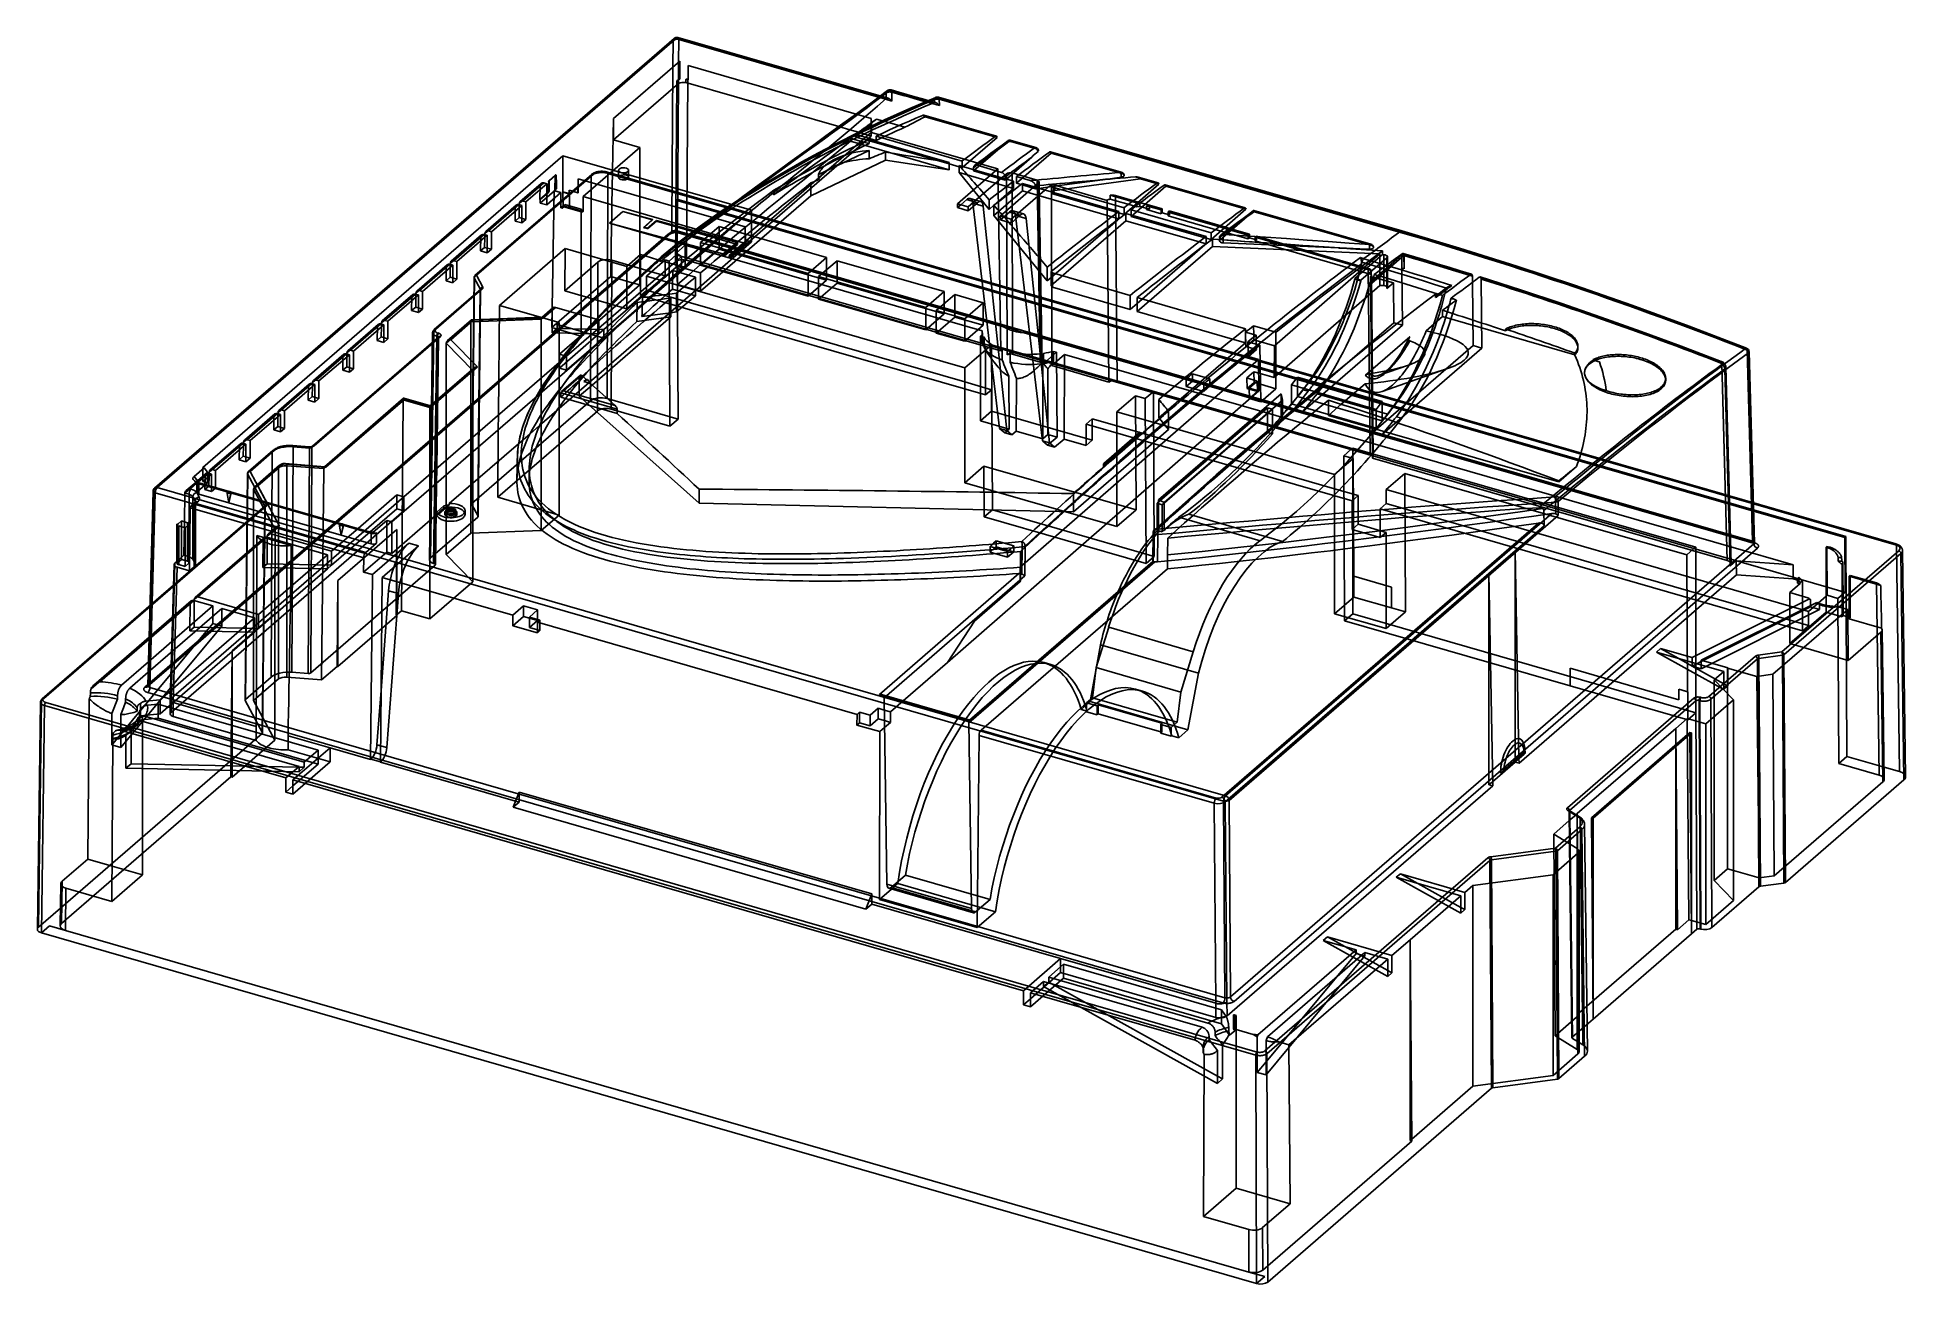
# Model space of a CAD drawing. Header units: millimetres. Extents: x -159 to 301, y 59 to 367.
import ezdxf

# ---------------------------------------------------------------- set-up
doc = ezdxf.new("R2010")
doc.units = ezdxf.units.MM
doc.layers.add('MAIN-1', color=7, linetype='Continuous')
doc.layers.add('MAIN-2', color=7, linetype='Continuous')

msp = doc.modelspace()

# ---------------------------------------------------------------- linework, layer by layer
at = {"layer": 'MAIN-1'}
for p, q in [((-130.79, 255.09), (-2.7, 366.02)), ((-2.75, 359.41), (-2.7, 366.02)), ((-1.33, 366.2), (-1.37, 360.6)), ((-1.33, 366.2), (47.95, 351.97)), ((-17.42, 346.7), (-1.07, 360.86)), ((-1.07, 360.86), (-1.07, 356.53)), ((1.01, 359.79), (1, 356.36)), ((1.01, 359.79), (42.4, 347.84)), ((1.01, 359.79), (1.01, 356.31)), ((-17.42, 341.51), (-1.38, 355.4)), ((-1.42, 356.24), (-1.07, 356.53)), ((-1.42, 356.24), (-1.41, 356.12)), ((-1.41, 356.24), (-1.41, 356.04)), ((-1.41, 356.12), (-1.41, 356)), ((-1.41, 356), (-1.4, 355.88)), ((-1.4, 355.88), (-1.4, 355.76)), ((-1.4, 355.76), (-1.39, 355.64)), ((-1.39, 355.64), (-1.39, 355.52)), ((-1.39, 355.52), (-1.38, 355.4)), ((0.39, 355.62), (0.4, 355.75)), ((0.39, 355.62), (38.13, 344.73)), ((0.4, 355.75), (0.41, 355.87)), ((0.41, 355.87), (0.42, 355.99)), ((0.42, 355.99), (0.43, 356.11)), ((0.43, 356.11), (0.44, 356.23)), ((0.44, 356.23), (0.45, 356.35)), ((0.45, 356.35), (0.46, 356.47)), ((1.01, 356.31), (0.46, 356.47)), ((1.01, 356.31), (0.99, 356.36)), ((47.36, 351.14), (44.84, 349.25)), ((49.84, 353.03), (47.36, 351.14)), ((49.83, 351.69), (47.65, 349.77)), ((49.61, 351.49), (51.2, 351.04)), ((49.83, 351.69), (49.84, 353.03)), ((49.86, 351.72), (49.83, 351.69)), ((49.84, 353.1), (49.85, 353.12)), ((49.84, 353.08), (49.84, 353.1)), ((49.84, 353.06), (49.84, 353.08)), ((49.84, 353.04), (49.84, 353.06)), ((49.86, 353.05), (49.84, 353.03)), ((49.84, 353.03), (49.84, 353.04)), ((49.85, 353.16), (49.87, 353.24)), ((49.87, 353.18), (49.85, 353.16)), ((49.85, 353.14), (49.85, 353.16)), ((49.85, 353.12), (49.85, 353.14)), ((49.89, 353.07), (49.86, 353.05)), ((49.9, 351.74), (49.86, 351.72)), ((49.87, 353.24), (49.9, 353.31)), ((49.9, 353.19), (49.87, 353.18)), ((49.92, 353.09), (49.89, 353.07)), ((49.9, 353.31), (49.93, 353.38)), ((49.93, 353.21), (49.9, 353.19)), ((49.93, 351.76), (49.9, 351.74)), ((49.95, 353.11), (49.92, 353.09)), ((49.93, 353.38), (49.97, 353.45)), ((49.95, 353.23), (49.93, 353.21)), ((49.97, 351.77), (49.93, 351.76)), ((49.99, 353.25), (49.95, 353.23)), ((49.98, 353.12), (49.95, 353.11)), ((49.97, 353.45), (50.01, 353.51)), ((50.02, 351.78), (49.97, 351.77)), ((50.01, 353.14), (49.98, 353.12)), ((50.02, 353.26), (49.99, 353.25)), ((50.01, 353.51), (50.06, 353.57)), ((50.04, 353.16), (50.01, 353.14)), ((50.05, 353.28), (50.02, 353.26)), ((50.06, 351.78), (50.02, 351.78)), ((50.08, 353.17), (50.04, 353.16)), ((50.09, 353.29), (50.05, 353.28)), ((50.06, 353.57), (50.12, 353.61)), ((50.11, 351.78), (50.06, 351.78)), ((50.11, 353.19), (50.08, 353.17)), ((50.13, 353.31), (50.09, 353.29)), ((50.15, 353.2), (50.11, 353.19)), ((50.16, 351.78), (50.11, 351.78)), ((50.12, 353.61), (50.12, 353.62)), ((50.12, 353.62), (50.12, 353.62)), ((50.12, 353.62), (50.12, 353.62)), ((50.12, 353.62), (50.12, 353.62)), ((50.12, 353.62), (50.12, 353.62)), ((50.12, 353.61), (50.12, 353.61)), ((50.17, 353.32), (50.13, 353.31)), ((50.19, 353.21), (50.15, 353.2)), ((50.21, 351.77), (50.16, 351.78)), ((50.21, 353.33), (50.17, 353.32)), ((50.23, 353.22), (50.19, 353.21)), ((50.26, 353.34), (50.21, 353.33)), ((50.27, 351.75), (50.21, 351.77)), ((50.27, 353.23), (50.23, 353.22)), ((50.3, 353.35), (50.26, 353.34)), ((50.31, 353.24), (50.27, 353.23)), ((50.32, 351.74), (50.27, 351.75)), ((50.35, 353.35), (50.3, 353.35)), ((50.35, 353.25), (50.31, 353.24)), ((50.38, 351.71), (50.32, 351.74)), ((50.4, 353.36), (50.35, 353.35)), ((50.4, 353.26), (50.35, 353.25)), ((50.43, 351.69), (50.38, 351.71)), ((50.45, 353.36), (50.4, 353.36)), ((50.44, 353.27), (50.4, 353.26)), ((50.49, 351.66), (50.43, 351.69)), ((50.48, 353.27), (50.44, 353.27)), ((50.5, 353.36), (50.45, 353.36)), ((50.53, 353.28), (50.48, 353.27)), ((50.55, 351.63), (50.49, 351.66)), ((50.56, 353.37), (50.5, 353.36)), ((50.57, 353.28), (50.53, 353.28)), ((50.61, 351.59), (50.55, 351.63)), ((50.61, 353.36), (50.56, 353.37)), ((50.61, 353.28), (50.57, 353.28)), ((50.66, 353.36), (50.61, 353.36)), ((50.66, 353.28), (50.61, 353.28)), ((50.67, 351.55), (50.61, 351.59)), ((50.72, 353.36), (50.66, 353.36)), ((50.7, 353.28), (50.66, 353.28)), ((50.74, 351.5), (50.67, 351.55)), ((50.75, 353.28), (50.7, 353.28)), ((50.77, 353.35), (50.72, 353.36)), ((50.8, 351.45), (50.74, 351.5)), ((50.79, 353.28), (50.75, 353.28)), ((50.82, 353.34), (50.77, 353.35)), ((50.83, 353.28), (50.79, 353.28)), ((50.87, 351.39), (50.8, 351.45)), ((50.87, 353.33), (50.82, 353.34)), ((50.88, 353.28), (50.83, 353.28)), ((50.93, 353.32), (50.87, 353.33)), ((50.93, 351.33), (50.87, 351.39)), ((50.92, 353.27), (50.88, 353.28)), ((50.96, 353.27), (50.92, 353.27)), ((50.98, 353.31), (50.93, 353.32)), ((51, 351.26), (50.93, 351.33)), ((51, 353.26), (50.96, 353.27)), ((51.02, 353.29), (50.98, 353.31)), ((51.05, 353.26), (51, 353.26)), ((51.07, 351.19), (51, 351.26)), ((51.04, 353.78), (51.02, 353.78)), ((51.07, 353.28), (51.02, 353.29)), ((51.05, 353.77), (51.04, 353.78)), ((51.07, 353.75), (51.05, 353.77)), ((51.09, 353.25), (51.05, 353.26)), ((51.09, 353.74), (51.07, 353.75)), ((51.12, 353.26), (51.07, 353.28)), ((51.13, 351.12), (51.07, 351.19)), ((51.11, 353.71), (51.09, 353.74)), ((51.13, 353.24), (51.09, 353.25)), ((51.13, 353.68), (51.11, 353.71)), ((51.16, 353.24), (51.12, 353.26)), ((51.14, 353.65), (51.13, 353.68)), ((51.17, 353.23), (51.13, 353.24)), ((51.2, 351.04), (51.13, 351.12)), ((51.16, 353.61), (51.14, 353.65)), ((51.17, 353.57), (51.16, 353.61)), ((51.21, 353.22), (51.16, 353.24)), ((51.19, 353.52), (51.17, 353.57)), ((51.21, 353.22), (51.17, 353.23)), ((51.19, 353.47), (51.19, 353.52)), ((51.2, 353.41), (51.19, 353.47)), ((51.2, 353.35), (51.2, 353.41)), ((51.2, 353.29), (51.2, 353.35)), ((51.21, 353.22), (51.2, 353.29)), ((51.2, 351.04), (51.21, 353.22)), ((52.59, 352.83), (51.21, 353.22)), ((53.98, 352.44), (52.59, 352.83)), ((55.37, 352.05), (53.98, 352.44)), ((56.75, 351.66), (55.37, 352.05)), ((58.14, 351.27), (56.75, 351.66)), ((59.46, 350.42), (57.21, 349.45)), ((59.53, 350.88), (58.14, 351.27)), ((61.7, 351.38), (59.46, 350.42)), ((59.71, 349.82), (61.6, 350.63)), ((61.44, 350.35), (61.14, 350.44)), ((61.74, 350.27), (61.44, 350.35)), ((61.6, 350.63), (61.61, 350.64)), ((61.61, 350.64), (61.63, 350.64)), ((61.63, 350.64), (61.65, 350.65)), ((61.65, 350.65), (61.66, 350.65)), ((61.66, 350.65), (61.68, 350.66)), ((61.68, 350.66), (61.69, 350.66)), ((61.69, 350.66), (61.71, 350.67)), ((61.71, 351.43), (61.7, 351.38)), ((61.7, 351.38), (61.71, 350.67)), ((61.72, 351.51), (61.71, 351.47)), ((61.71, 351.47), (61.71, 351.43)), ((61.71, 350.67), (61.75, 350.67)), ((61.73, 351.56), (61.72, 351.51)), ((61.74, 351.6), (61.73, 351.56)), ((61.75, 351.64), (61.74, 351.6)), ((62.04, 350.18), (61.74, 350.27)), ((61.77, 351.68), (61.75, 351.64)), ((61.75, 350.67), (61.8, 350.68)), ((61.79, 351.72), (61.77, 351.68)), ((61.81, 351.76), (61.79, 351.72)), ((61.8, 350.68), (61.84, 350.68)), ((61.83, 351.79), (61.81, 351.76)), ((61.86, 351.82), (61.83, 351.79)), ((61.84, 350.68), (61.89, 350.67)), ((61.88, 351.85), (61.86, 351.82)), ((61.91, 351.88), (61.88, 351.85)), ((61.89, 350.67), (61.94, 350.66)), ((61.94, 351.9), (61.91, 351.88)), ((61.96, 351.91), (61.94, 351.9)), ((61.94, 350.66), (62, 350.65)), ((61.97, 351.92), (61.96, 351.91)), ((61.98, 351.93), (61.97, 351.92)), ((62, 351.94), (61.98, 351.93)), ((62.01, 351.95), (62, 351.94)), ((62, 350.65), (62.07, 350.63)), ((62.03, 351.95), (62.01, 351.95)), ((62.03, 351.96), (62.03, 351.96)), ((62.03, 351.96), (62.03, 351.95)), ((62.03, 351.95), (62.03, 351.95)), ((62.03, 351.95), (62.03, 351.95)), ((62.03, 351.95), (62.03, 351.95)), ((62.03, 351.95), (62.03, 351.95)), ((62.34, 350.1), (62.04, 350.18)), ((62.07, 350.63), (62.14, 350.6)), ((62.14, 350.6), (62.21, 350.57)), ((62.21, 350.57), (62.28, 350.52)), ((62.28, 350.52), (62.36, 350.48)), ((62.36, 350.48), (62.44, 350.42)), ((62.44, 350.42), (62.52, 350.36)), ((62.52, 350.36), (62.61, 350.29)), ((62.61, 350.29), (62.69, 350.21)), ((62.69, 350.21), (62.78, 350.12)), ((62.78, 350.12), (62.86, 350.03)), ((62.94, 349.93), (62.92, 351.48)), ((62.92, 351.48), (177.2, 318.49)), ((-17.42, 346.7), (-17.65, 333.76)), ((-17.42, 346.7), (-17.42, 341.51)), ((42.29, 347.36), (39.72, 345.48)), ((43.07, 345.81), (40.68, 343.79)), ((44.84, 349.25), (42.29, 347.36)), ((45.4, 347.81), (43.07, 345.81)), ((44.68, 347.18), (46.15, 346.76)), ((47.65, 349.77), (45.4, 347.81)), ((46.15, 345.63), (46.15, 346.76)), ((46.16, 345.63), (46.15, 346.76)), ((48.93, 346.17), (47.46, 346.6)), ((50.55, 346.49), (48.35, 345.48)), ((48.48, 344.84), (50.33, 345.69)), ((50.33, 345.69), (52.19, 346.53)), ((53.02, 344.99), (50.43, 345.74)), ((52.76, 347.49), (50.55, 346.49)), ((52.19, 346.53), (54.06, 347.37)), ((54.98, 348.48), (52.76, 347.49)), ((53.89, 345.38), (55.53, 346.1)), ((54.06, 347.37), (55.94, 348.19)), ((57.21, 349.45), (54.98, 348.48)), ((55.53, 346.1), (57.15, 346.81)), ((55.94, 348.19), (57.82, 349.01)), ((57.15, 346.81), (58.77, 347.51)), ((57.82, 349.01), (59.71, 349.82)), ((58.77, 347.51), (58.82, 347.53)), ((76.74, 342.32), (58.77, 347.51)), ((58.82, 347.53), (58.87, 347.54)), ((58.87, 347.54), (58.92, 347.55)), ((58.92, 347.55), (58.97, 347.56)), ((58.97, 347.56), (59.02, 347.56)), ((59.02, 347.56), (59.07, 347.55)), ((59.07, 347.55), (59.11, 347.54)), ((76.98, 342.38), (59.11, 347.54)), ((62.64, 350.02), (62.34, 350.1)), ((62.94, 349.93), (62.64, 350.02)), ((62.86, 350.03), (62.94, 349.93)), ((-10.89, 339.62), (-17.42, 341.51)), ((34.52, 341.71), (31.9, 339.82)), ((37.13, 343.6), (34.52, 341.71)), ((38.23, 341.74), (35.72, 339.66)), ((39.72, 345.48), (37.13, 343.6)), ((39.73, 341.31), (37.62, 340.23)), ((40.68, 343.79), (38.23, 341.74)), ((39.45, 340.47), (41.22, 341.36)), ((41.85, 342.37), (39.73, 341.31)), ((40.86, 343.94), (42.96, 343.34)), ((41.22, 341.36), (43.01, 342.24)), ((44.25, 340.93), (41.78, 341.64)), ((44, 343.42), (41.85, 342.37)), ((42.68, 342.08), (45.16, 341.37)), ((43.01, 342.24), (44.82, 343.12)), ((43.46, 342.46), (47.32, 341.35)), ((44.25, 341.63), (43.64, 341.11)), ((43.91, 340.77), (45.6, 341.58)), ((46.17, 344.46), (44, 343.42)), ((44.82, 343.12), (46.65, 343.99)), ((65.31, 335.89), (45.6, 341.58)), ((48.35, 345.48), (46.17, 344.46)), ((46.65, 343.99), (48.48, 344.84)), ((47.32, 342.39), (48.97, 343.15)), ((47.32, 342.39), (68.58, 336.25)), ((47.32, 341.35), (47.32, 342.39)), ((48.97, 343.15), (50.61, 343.91)), ((50.61, 343.91), (52.26, 344.65)), ((52.26, 344.65), (53.89, 345.38)), ((68.88, 334.86), (77.19, 342.05)), ((79.74, 341.18), (78.38, 340.18)), ((86.44, 339.52), (80.37, 341.27)), ((86.68, 339.58), (80.61, 341.34)), ((-24.92, 327.47), (-10.89, 339.62)), ((29.27, 337.92), (26.63, 336.02)), ((31.9, 339.82), (29.27, 337.92)), ((31.4, 336.93), (29.36, 335.81)), ((31.9, 336.51), (30.66, 335.49)), ((30.86, 335.94), (32.54, 336.86)), ((49.64, 336.47), (31.26, 327.7)), ((33.45, 338.05), (31.4, 336.93)), ((32.54, 336.86), (34.24, 337.77)), ((45.6, 338.87), (33.11, 332.91)), ((35, 337.49), (33.35, 336.29)), ((35.53, 339.15), (33.45, 338.05)), ((34.24, 337.77), (35.96, 338.68)), ((34.24, 335.86), (35.8, 336.68)), ((36.65, 338.69), (35, 337.49)), ((37.62, 340.23), (35.53, 339.15)), ((35.8, 336.68), (37.38, 337.5)), ((35.96, 338.68), (37.69, 339.58)), ((38.29, 339.89), (36.65, 338.69)), ((37.38, 337.5), (38.98, 338.32)), ((37.69, 339.58), (39.45, 340.47)), ((38.98, 338.32), (40.6, 339.14)), ((40.6, 339.14), (42.24, 339.95)), ((42.24, 339.95), (43.91, 340.77)), ((45.6, 338.87), (45.6, 336.8)), ((51.88, 338.09), (49.64, 338.45)), ((49.64, 336.47), (49.64, 338.45)), ((65.31, 334.11), (49.64, 336.47)), ((54.12, 337.72), (51.88, 338.09)), ((56.36, 337.35), (54.12, 337.72)), ((58.59, 336.99), (56.36, 337.35)), ((60.83, 336.62), (58.59, 336.99)), ((63.07, 336.26), (60.83, 336.62)), ((74.31, 337.15), (72.95, 336.13)), ((75.66, 338.16), (74.31, 337.15)), ((77.02, 339.17), (75.66, 338.16)), ((78.38, 340.18), (77.02, 339.17)), ((79.45, 331.81), (85.7, 337.22)), ((107.56, 333.42), (90.07, 338.47)), ((107.8, 333.49), (90.31, 338.53)), ((-33.22, 331.52), (-31.77, 332.77)), ((-31.77, 332.77), (-31.76, 332.78)), ((-31.76, 332.78), (-31.75, 332.79)), ((-31.75, 332.79), (-31.74, 332.8)), ((-31.74, 332.8), (-31.73, 332.8)), ((-31.73, 332.8), (-31.72, 332.81)), ((-31.72, 332.81), (-31.71, 332.81)), ((-31.71, 332.81), (-31.69, 332.82)), ((-31.69, 332.82), (-31.68, 332.82)), ((-31.68, 332.82), (-31.67, 332.82)), ((-31.67, 332.82), (-31.66, 332.82)), ((-31.66, 332.82), (-31.65, 332.82)), ((-31.65, 332.82), (-31.64, 332.81)), ((-31.64, 332.81), (-31.63, 332.81)), ((-31.63, 332.81), (-31.63, 332.8)), ((-31.63, 332.8), (-31.62, 332.8)), ((-31.62, 332.8), (-31.61, 332.79)), ((-31.61, 332.79), (-31.61, 332.78)), ((-31.61, 332.78), (-31.6, 332.77)), ((-31.6, 332.77), (-31.6, 332.76)), ((-31.6, 332.76), (-31.59, 332.75)), ((-31.59, 332.75), (-31.59, 332.74)), ((-31.59, 332.74), (-31.59, 332.72)), ((-31.59, 332.72), (-31.59, 332.71)), ((-16.18, 332.22), (-16.18, 333.95)), ((-13.68, 332.22), (-13.68, 333.95)), ((21.35, 332.2), (18.71, 330.28)), ((23.99, 334.11), (21.35, 332.2)), ((23.34, 332.36), (21.36, 331.19)), ((22.56, 331.21), (24.22, 332.18)), ((25.33, 333.52), (23.34, 332.36)), ((26.63, 336.02), (23.99, 334.11)), ((24.22, 332.18), (25.88, 333.14)), ((27.34, 334.67), (25.33, 333.52)), ((26.89, 332.41), (25.62, 331.38)), ((25.88, 333.14), (27.54, 334.09)), ((26.62, 331.65), (28.12, 332.5)), ((28.15, 333.44), (26.89, 332.41)), ((29.36, 335.81), (27.34, 334.67)), ((27.54, 334.09), (29.19, 335.02)), ((28.12, 332.5), (29.64, 333.35)), ((29.41, 334.47), (28.15, 333.44)), ((30.04, 333.87), (28.38, 332.65)), ((29.19, 335.02), (30.86, 335.94)), ((30.66, 335.49), (29.41, 334.47)), ((29.64, 333.35), (31.16, 334.19)), ((31.69, 335.08), (30.04, 333.87)), ((31.16, 334.19), (32.7, 335.03)), ((33.35, 336.29), (31.69, 335.08)), ((32.7, 335.03), (34.24, 335.86)), ((33.11, 332.91), (33.11, 331.6)), ((65.31, 335.89), (63.07, 336.26)), ((65.31, 335.89), (65.31, 334.11)), ((65.31, 335.55), (67.8, 334.83)), ((67.8, 335.17), (67.8, 333.39)), ((81.24, 331.29), (67.8, 335.17)), ((75.21, 324.29), (67.8, 333.39)), ((68.59, 334.94), (68.58, 336.25)), ((72.43, 335.74), (70.53, 336.28)), ((71.38, 334.74), (71.36, 334.67)), ((71.36, 334.67), (71.36, 334.59)), ((71.36, 334.15), (71.36, 334.59)), ((71.4, 334.82), (71.38, 334.74)), ((71.42, 334.89), (71.4, 334.82)), ((71.46, 334.95), (71.42, 334.89)), ((71.5, 335.01), (71.46, 334.95)), ((71.55, 335.07), (71.5, 335.01)), ((71.6, 335.11), (71.55, 335.07)), ((72.95, 336.13), (71.6, 335.11)), ((71.65, 335.15), (71.6, 335.11)), ((71.72, 335.18), (71.65, 335.15)), ((71.78, 335.2), (71.72, 335.18)), ((71.85, 335.22), (71.78, 335.2)), ((71.92, 335.23), (71.85, 335.22)), ((71.99, 335.23), (71.92, 335.23)), ((72.07, 335.23), (71.99, 335.23)), ((72.15, 335.22), (72.07, 335.23)), ((72.22, 335.2), (72.15, 335.22)), ((72.22, 335.2), (78.29, 333.45)), ((78.36, 333.43), (78.29, 333.45)), ((78.43, 333.4), (78.36, 333.43)), ((78.5, 333.36), (78.43, 333.4)), ((78.57, 333.32), (78.5, 333.36)), ((78.63, 333.28), (78.57, 333.32)), ((78.69, 333.23), (78.63, 333.28)), ((78.76, 333.17), (78.69, 333.23)), ((78.82, 333.11), (78.76, 333.17)), ((78.87, 333.05), (78.82, 333.11)), ((78.92, 332.99), (78.87, 333.05)), ((78.96, 332.92), (78.92, 332.99)), ((79.01, 332.85), (78.96, 332.92)), ((79.04, 332.78), (79.01, 332.85)), ((79.08, 332.7), (79.04, 332.78)), ((79.1, 332.63), (79.08, 332.7)), ((79.12, 332.56), (79.1, 332.63)), ((79.14, 332.48), (79.12, 332.56)), ((79.15, 332.41), (79.14, 332.48)), ((79.15, 332.34), (79.15, 332.41)), ((79.15, 332.34), (79.15, 331.89)), ((82.5, 332.83), (81.09, 333.23)), ((81.93, 332.4), (81.92, 330.76)), ((81.93, 332.4), (85.34, 331.41)), ((116.62, 330.81), (111.29, 332.35)), ((116.86, 330.87), (111.94, 332.29)), ((-40.43, 326.26), (-35.28, 330.72)), ((-39.77, 326.37), (-34.62, 330.83)), ((-35.55, 326.76), (-33.51, 328.53)), ((-35.47, 325.88), (-31.97, 328.91)), ((-35.47, 326.74), (-33.52, 328.44)), ((-34.62, 330.83), (-33.89, 330.62)), ((-33.41, 331.16), (-33.4, 331.18)), ((-33.41, 331.14), (-33.41, 331.16)), ((-33.41, 331.13), (-33.41, 331.14)), ((-33.4, 331.21), (-33.39, 331.23)), ((-33.4, 331.19), (-33.4, 331.21)), ((-33.4, 331.18), (-33.4, 331.19)), ((-33.39, 331.24), (-33.38, 331.26)), ((-33.39, 331.23), (-33.39, 331.24)), ((-33.38, 331.27), (-33.37, 331.29)), ((-33.38, 331.26), (-33.38, 331.27)), ((-33.37, 331.29), (-33.36, 331.31)), ((-33.36, 331.32), (-33.35, 331.34)), ((-33.36, 331.31), (-33.36, 331.32)), ((-33.35, 331.34), (-33.34, 331.36)), ((-33.34, 331.36), (-33.33, 331.37)), ((-33.33, 331.37), (-33.32, 331.39)), ((-33.32, 331.4), (-33.31, 331.42)), ((-33.32, 331.39), (-33.32, 331.4)), ((-33.31, 331.42), (-33.3, 331.43)), ((-33.3, 331.43), (-33.29, 331.44)), ((-33.29, 331.44), (-33.28, 331.45)), ((-33.28, 331.45), (-33.27, 331.47)), ((-33.27, 331.47), (-33.26, 331.48)), ((-33.26, 331.48), (-33.25, 331.49)), ((-33.25, 331.49), (-33.24, 331.5)), ((-33.24, 331.5), (-33.23, 331.51)), ((-33.23, 331.51), (-33.22, 331.52)), ((-31.45, 329.36), (-31.97, 328.91)), ((-31.97, 328.91), (-30.39, 328.45)), ((-29.91, 328.6), (-29.89, 328.62)), ((-28.31, 328.21), (-29.89, 328.62)), ((-28.32, 329.07), (-28.35, 329.04)), ((-28.32, 329.07), (-26.14, 328.44)), ((31.26, 327.7), (4.02, 304.11)), ((15.5, 327.62), (13.58, 326.4)), ((14.55, 326.32), (16.09, 327.29)), ((17.44, 328.82), (15.5, 327.62)), ((18.71, 330.28), (16.08, 328.35)), ((16.09, 327.29), (17.67, 328.26)), ((19.39, 330.01), (17.44, 328.82)), ((17.67, 328.26), (19.28, 329.24)), ((19.95, 327.4), (17.76, 325.74)), ((19.28, 329.24), (20.91, 330.23)), ((21.36, 331.19), (19.39, 330.01)), ((22.14, 329.05), (19.95, 327.4)), ((20.91, 330.23), (22.56, 331.21)), ((22.14, 329.05), (23.63, 329.92)), ((23.63, 329.92), (25.12, 330.79)), ((25.62, 331.38), (24.34, 330.34)), ((25.12, 330.79), (26.62, 331.65)), ((31.26, 327.7), (31.26, 330.82)), ((67.39, 325.71), (71.3, 329.09)), ((72.76, 327.3), (70.05, 324.95)), ((76.42, 325.34), (81.24, 329.51)), ((81.24, 331.29), (81.24, 329.51)), ((81.92, 330.76), (83.08, 330.42)), ((107.22, 323.79), (83.4, 330.67)), ((85.35, 331.41), (85.34, 331.41)), ((85.36, 331.41), (85.35, 331.41)), ((85.37, 331.4), (85.36, 331.41)), ((85.38, 331.4), (85.37, 331.4)), ((85.39, 331.4), (85.38, 331.4)), ((85.4, 331.39), (85.39, 331.4)), ((85.46, 331.37), (85.4, 331.39)), ((85.52, 331.35), (85.46, 331.37)), ((85.59, 331.32), (85.52, 331.35)), ((85.65, 331.29), (85.59, 331.32)), ((85.72, 331.26), (85.65, 331.29)), ((85.78, 331.23), (85.72, 331.26)), ((85.84, 331.19), (85.78, 331.23)), ((85.9, 331.15), (85.84, 331.19)), ((85.96, 331.12), (85.9, 331.15)), ((86.02, 331.07), (85.96, 331.12)), ((86.08, 331.03), (86.02, 331.07)), ((86.14, 330.98), (86.08, 331.03)), ((86.19, 330.93), (86.14, 330.98)), ((86.25, 330.88), (86.19, 330.93)), ((86.3, 330.83), (86.25, 330.88)), ((86.34, 330.77), (86.3, 330.83)), ((86.39, 330.72), (86.34, 330.77)), ((86.43, 330.65), (86.39, 330.72)), ((86.48, 330.59), (86.43, 330.65)), ((86.51, 330.53), (86.48, 330.59)), ((86.54, 330.46), (86.51, 330.53)), ((86.57, 330.4), (86.54, 330.46)), ((86.59, 330.33), (86.57, 330.4)), ((86.61, 330.27), (86.59, 330.33)), ((86.62, 330.2), (86.61, 330.27)), ((86.62, 330.13), (86.62, 330.2)), ((86.62, 329.74), (86.62, 330.13)), ((90.65, 329.94), (87.42, 329.51)), ((87.56, 329.47), (87.56, 329.53)), ((89.77, 329.82), (88.91, 329.08)), ((90.66, 330.17), (90.65, 330.14)), ((90.65, 330.14), (90.66, 330.11)), ((90.65, 328.57), (90.65, 330.14)), ((90.68, 330.24), (90.66, 330.21)), ((90.66, 330.21), (90.66, 330.17)), ((90.66, 330.11), (90.66, 330.08)), ((90.66, 330.08), (90.67, 330.05)), ((90.67, 330.05), (90.69, 330.02)), ((90.7, 330.27), (90.68, 330.24)), ((90.69, 330.02), (90.71, 329.99)), ((90.72, 330.3), (90.7, 330.27)), ((90.71, 329.99), (90.74, 329.96)), ((90.75, 330.33), (90.72, 330.3)), ((90.74, 329.96), (90.77, 329.93)), ((90.78, 330.36), (90.75, 330.33)), ((90.77, 329.93), (90.8, 329.9)), ((90.82, 330.38), (90.78, 330.36)), ((90.8, 329.9), (90.84, 329.87)), ((90.86, 330.41), (90.82, 330.38)), ((90.84, 329.87), (90.89, 329.84)), ((90.91, 330.43), (90.86, 330.41)), ((90.89, 329.84), (90.93, 329.82)), ((90.96, 330.45), (90.91, 330.43)), ((90.93, 329.82), (90.99, 329.79)), ((91.01, 330.47), (90.96, 330.45)), ((90.99, 329.79), (91.04, 329.77)), ((91.07, 330.49), (91.01, 330.47)), ((91.04, 329.77), (91.1, 329.75)), ((91.13, 330.51), (91.07, 330.49)), ((91.1, 329.75), (91.15, 329.73)), ((91.19, 330.52), (91.13, 330.51)), ((91.15, 329.73), (108.47, 324.74)), ((91.15, 328.43), (91.15, 329.73)), ((91.26, 330.54), (91.19, 330.52)), ((91.33, 330.55), (91.26, 330.54)), ((91.39, 330.55), (91.33, 330.55)), ((103.36, 331.66), (103.12, 331.62)), ((108.47, 323.09), (117.06, 330.54)), ((138.09, 324.61), (118.35, 330.31)), ((138.33, 324.67), (118.59, 330.37)), ((-48.93, 318.9), (-41.43, 325.39)), ((-48.27, 319.01), (-40.77, 325.5)), ((-40.04, 325.29), (-40.77, 325.5)), ((-40.7, 322.3), (-40.66, 324.76)), ((-40.64, 325.46), (-40.64, 325.77)), ((-39.04, 326.16), (-39.77, 326.37)), ((-29.69, 324.94), (-30.04, 324.64)), ((-29.43, 325.55), (-29.69, 324.94)), ((-29.69, 324.94), (-25.08, 323.61)), ((-17.8, 325.42), (-17.87, 321.4)), ((-15.08, 323.82), (-7.77, 321.71)), ((7.94, 322.68), (6.11, 321.41)), ((9.8, 323.93), (7.94, 322.68)), ((8.54, 322.39), (10.02, 323.38)), ((11.68, 325.17), (9.8, 323.93)), ((10.02, 323.38), (11.52, 324.37)), ((11.52, 324.37), (13.03, 325.35)), ((13.58, 326.4), (11.68, 325.17)), ((13.03, 325.35), (14.55, 326.32)), ((15.57, 324.07), (13.39, 322.39)), ((17.76, 325.74), (15.57, 324.07)), ((70.05, 324.95), (67.39, 325.71)), ((69.67, 326.72), (68.23, 325.47)), ((69.67, 326.72), (71.49, 326.19)), ((71.95, 326.59), (70.5, 327)), ((75.21, 326.7), (75.21, 324.29)), ((75.21, 324.29), (76.4, 325.33)), ((76.4, 325.33), (76.4, 322.83)), ((89.54, 306.7), (76.4, 322.83)), ((107.22, 323.79), (107.22, 322.01)), ((107.22, 323.45), (108.47, 323.09)), ((108.47, 323.09), (108.47, 324.74)), ((128.69, 317.59), (108.95, 323.29)), ((110.2, 324.24), (129.94, 318.54)), ((110.2, 322.93), (110.2, 324.24)), ((110.86, 325.17), (111.28, 325.05)), ((111.56, 325.26), (111.56, 325.77)), ((111.76, 325.95), (112.33, 326.02)), ((111.97, 326.13), (112.33, 326.02)), ((112.33, 326.02), (112.33, 325.84)), ((112.33, 326.02), (112.51, 325.97)), ((129.94, 316.89), (138.54, 324.34)), ((139.12, 323.07), (137.82, 322.11)), ((140.42, 324.03), (139.12, 323.07)), ((140.43, 324.04), (140.42, 324.03)), ((140.45, 324.04), (140.43, 324.04)), ((140.46, 324.05), (140.45, 324.04)), ((140.48, 324.05), (140.46, 324.05)), ((140.49, 324.05), (140.48, 324.05)), ((140.51, 324.04), (140.49, 324.05)), ((169.34, 315.72), (140.51, 324.05)), ((140.53, 324.04), (140.51, 324.04)), ((140.55, 324.03), (140.53, 324.04)), ((140.57, 324.01), (140.55, 324.03)), ((140.59, 323.99), (140.57, 324.01)), ((140.61, 323.97), (140.59, 323.99)), ((140.63, 323.95), (140.61, 323.97)), ((140.65, 323.92), (140.63, 323.95)), ((140.67, 323.89), (140.65, 323.92)), ((140.69, 323.86), (140.67, 323.89)), ((169.1, 315.66), (140.69, 323.86)), ((-57.43, 311.53), (-49.93, 318.03)), ((-56.77, 311.64), (-49.27, 318.14)), ((-48.54, 317.93), (-49.27, 318.14)), ((-49.14, 318.1), (-49.14, 318.41)), ((-47.54, 318.8), (-48.27, 319.01)), ((-41.7, 321.44), (-40.7, 322.3)), ((-40.7, 322.3), (-39.04, 321.83)), ((-17.88, 320.8), (-18.11, 307.76)), ((-9.13, 319.58), (-9.1, 319.59)), ((-9.1, 319.59), (-9.06, 319.59)), ((-9.06, 319.59), (-9.03, 319.6)), ((-9.03, 319.6), (-9, 319.6)), ((-9, 319.6), (-8.97, 319.6)), ((-8.97, 319.6), (-8.93, 319.61)), ((-8.93, 319.61), (-6.82, 321.44)), ((-6.82, 321.58), (-6.82, 321.44)), ((-6.82, 321.44), (2.1, 318.86)), ((-3.04, 320.55), (-3.03, 321.15)), ((-1.67, 320.76), (-1.68, 320.19)), ((2.52, 318.83), (0.77, 317.51)), ((1.49, 317.36), (2.77, 318.32)), ((4.3, 320.13), (2.52, 318.83)), ((2.77, 318.32), (4.18, 319.35)), ((4.18, 319.35), (5.62, 320.37)), ((6.11, 321.41), (4.3, 320.13)), ((5.62, 320.37), (7.07, 321.38)), ((9.05, 319), (6.9, 317.28)), ((7.07, 321.38), (8.54, 322.39)), ((11.22, 320.7), (9.05, 319)), ((13.39, 322.39), (11.22, 320.7)), ((106.94, 321.77), (107.22, 322.01)), ((129.94, 316.89), (129.94, 318.54)), ((132.34, 318.97), (133.25, 318.7)), ((133.76, 319.08), (132.4, 318.07)), ((132.42, 318.08), (132.4, 318.07)), ((132.44, 318.09), (132.42, 318.08)), ((132.46, 318.1), (132.44, 318.09)), ((132.48, 318.12), (132.46, 318.1)), ((132.5, 318.12), (132.48, 318.12)), ((132.52, 318.13), (132.5, 318.12)), ((132.53, 318.14), (132.52, 318.13)), ((132.55, 318.15), (132.53, 318.14)), ((132.57, 318.16), (132.55, 318.15)), ((132.59, 318.16), (132.57, 318.16)), ((132.61, 318.17), (132.59, 318.16)), ((132.63, 318.17), (132.61, 318.17)), ((132.65, 318.18), (132.63, 318.17)), ((132.66, 318.18), (132.65, 318.18)), ((132.68, 318.19), (132.66, 318.18)), ((132.7, 318.19), (132.68, 318.19)), ((132.72, 318.19), (132.7, 318.19)), ((132.73, 318.19), (132.72, 318.19)), ((132.75, 318.19), (132.73, 318.19)), ((132.77, 318.19), (132.75, 318.19)), ((132.78, 318.19), (132.77, 318.19)), ((132.8, 318.19), (132.78, 318.19)), ((132.81, 318.19), (132.8, 318.19)), ((132.83, 318.19), (132.81, 318.19)), ((132.85, 318.19), (132.83, 318.19)), ((132.87, 318.19), (132.85, 318.19)), ((132.89, 318.19), (132.87, 318.19)), ((132.9, 318.19), (132.89, 318.19)), ((132.92, 318.19), (132.9, 318.19)), ((132.94, 318.19), (132.92, 318.19)), ((132.95, 318.19), (132.94, 318.19)), ((132.97, 318.19), (132.95, 318.19)), ((132.99, 318.18), (132.97, 318.19)), ((133.01, 318.18), (132.99, 318.18)), ((132.99, 317.84), (133, 317.88)), ((133, 317.92), (133.01, 317.95)), ((133, 317.88), (133, 317.92)), ((133.03, 318.18), (133.01, 318.18)), ((133.01, 318.01), (133.02, 318.04)), ((133.01, 317.98), (133.01, 318.01)), ((133.01, 317.95), (133.01, 317.98)), ((133.02, 318.14), (133.03, 318.15)), ((133.02, 318.14), (133.02, 318.14)), ((133.02, 318.14), (133.02, 318.14)), ((133.02, 318.14), (133.02, 318.14)), ((133.02, 318.14), (133.02, 318.14)), ((133.02, 318.14), (133.02, 318.14)), ((133.02, 318.14), (133.02, 318.14)), ((133.02, 318.14), (133.02, 318.14)), ((133.02, 318.14), (133.02, 318.14)), ((133.02, 318.13), (133.02, 318.14)), ((133.02, 318.14), (133.02, 318.14)), ((133.02, 318.14), (133.02, 318.14)), ((133.02, 318.14), (133.02, 318.14)), ((133.02, 318.14), (133.02, 318.14)), ((133.02, 318.14), (133.02, 318.14)), ((133.02, 318.13), (133.02, 318.13)), ((133.02, 318.13), (133.02, 318.13)), ((133.02, 318.13), (133.02, 318.13)), ((133.02, 318.13), (133.02, 318.13)), ((133.02, 318.13), (133.02, 318.13)), ((133.02, 318.13), (133.02, 318.13)), ((133.02, 318.13), (133.02, 318.13)), ((133.03, 318.12), (133.02, 318.13)), ((133.02, 318.06), (133.03, 318.09)), ((133.02, 318.04), (133.02, 318.06)), ((133.04, 318.17), (133.03, 318.18)), ((133.03, 318.15), (133.03, 318.15)), ((133.03, 318.15), (133.03, 318.15)), ((133.03, 318.15), (133.03, 318.15)), ((133.03, 318.09), (133.03, 318.12)), ((133.04, 318.16), (133.04, 318.17)), ((133.04, 318.15), (138.19, 317.81)), ((133.16, 319.68), (134.17, 319.39)), ((133.45, 319.93), (134.49, 319.63)), ((135.11, 320.1), (133.76, 319.08)), ((136.48, 321.12), (135.11, 320.1)), ((137.82, 322.11), (136.48, 321.12)), ((-50.2, 314.08), (-49.2, 314.94)), ((-49.2, 314.94), (-49.16, 317.4)), ((-49.2, 314.94), (-47.54, 314.47)), ((-5.06, 317.1), (-10.89, 312.06)), ((-10.89, 311.75), (-4.8, 317.02)), ((-4.27, 313.48), (-5.87, 312.1)), ((-4.39, 312.67), (-3.28, 313.59)), ((-2.62, 314.84), (-4.27, 313.48)), ((-3.34, 313.55), (-3.88, 313.12)), ((-2.8, 313.98), (-3.34, 313.55)), ((-3.28, 313.59), (-2.14, 314.52)), ((-2.25, 314.41), (-2.8, 313.98)), ((-0.94, 316.19), (-2.62, 314.84)), ((-1.7, 314.85), (-2.25, 314.41)), ((-2.14, 314.52), (-0.97, 315.46)), ((-1.98, 315.69), (-1.98, 316.21)), ((-1.14, 315.28), (-1.7, 314.85)), ((-0.62, 315.69), (-1.14, 315.28)), ((-0.97, 315.46), (0.24, 316.41)), ((0.77, 317.51), (-0.94, 316.19)), ((-0.1, 316.1), (-0.62, 315.69)), ((0.42, 316.51), (-0.1, 316.1)), ((0.24, 316.41), (1.49, 317.36)), ((0.95, 316.92), (0.42, 316.51)), ((2.63, 313.8), (0.51, 312.04)), ((1.48, 317.34), (0.95, 316.92)), ((2.01, 317.75), (1.48, 317.34)), ((4.76, 315.54), (2.63, 313.8)), ((6.9, 317.28), (4.76, 315.54)), ((128.41, 315.57), (128.69, 315.81)), ((128.69, 317.59), (128.69, 315.81)), ((128.69, 317.25), (129.94, 316.89)), ((132.01, 317.27), (132.01, 316.84)), ((132.92, 316.92), (132.93, 317.05)), ((132.92, 316.78), (132.92, 316.92)), ((132.93, 317.05), (132.94, 317.16)), ((132.94, 317.27), (132.95, 317.37)), ((132.94, 317.16), (132.94, 317.27)), ((132.95, 317.37), (132.96, 317.46)), ((132.96, 317.46), (132.97, 317.55)), ((132.97, 317.62), (132.98, 317.68)), ((132.97, 317.55), (132.97, 317.62)), ((132.98, 317.74), (132.99, 317.79)), ((132.98, 317.68), (132.98, 317.74)), ((132.99, 317.79), (132.99, 317.84)), ((138.19, 317.81), (143.35, 317.46)), ((143.35, 317.46), (148.5, 317.1)), ((148.5, 317.1), (153.65, 316.74)), ((153.65, 316.74), (158.8, 316.38)), ((158.8, 316.38), (163.95, 316.02)), ((163.95, 316.02), (169.1, 315.66)), ((172.19, 313.15), (172.18, 314.07)), ((177.02, 313.36), (177.06, 313.39)), ((177.06, 313.39), (177.11, 313.41)), ((177.11, 313.41), (177.15, 313.43)), ((177.15, 313.43), (177.19, 313.43)), ((177.19, 313.43), (177.22, 313.43)), ((177.22, 313.43), (177.26, 313.43)), ((177.26, 313.43), (180.08, 312.6)), ((-65.93, 304.17), (-58.43, 310.67)), ((-65.27, 304.28), (-57.77, 310.78)), ((-57.04, 310.57), (-57.77, 310.78)), ((-57.7, 307.58), (-57.66, 310.04)), ((-57.64, 310.74), (-57.64, 311.04)), ((-56.04, 311.43), (-56.77, 311.64)), ((-10.38, 308.14), (-9.32, 309.09)), ((-9.65, 312.82), (-6.48, 311.91)), ((-9.32, 309.09), (-8.22, 310.06)), ((-8.22, 310.06), (-7.08, 311.07)), ((-7.08, 311.07), (-5.89, 312.1)), ((-5.89, 311.4), (-5.88, 312.1)), ((-5.87, 312.2), (-5.88, 312.15)), ((-5.88, 312.15), (-5.88, 312.1)), ((-5.86, 312.25), (-5.87, 312.2)), ((-5.75, 311.51), (-5.87, 311.39)), ((-5.85, 312.3), (-5.86, 312.25)), ((-5.84, 312.35), (-5.85, 312.3)), ((-5.82, 312.4), (-5.84, 312.35)), ((-5.8, 312.44), (-5.82, 312.4)), ((-5.77, 312.49), (-5.8, 312.44)), ((-5.74, 312.53), (-5.77, 312.49)), ((-5.62, 311.61), (-5.75, 311.51)), ((-5.71, 312.57), (-5.74, 312.53)), ((-5.67, 312.6), (-5.71, 312.57)), ((-5.67, 312.61), (-5.67, 312.61)), ((-5.67, 312.61), (-5.67, 312.6)), ((-5.67, 312.6), (-5.67, 312.6)), ((-5.67, 312.6), (-5.67, 312.6)), ((-5.67, 312.6), (-5.67, 312.6)), ((-5.67, 312.6), (-5.67, 312.6)), ((-5.5, 311.73), (-5.62, 311.61)), ((-5.37, 311.84), (-5.5, 311.73)), ((-5.24, 311.95), (-5.37, 311.84)), ((-5.12, 312.06), (-5.24, 311.95)), ((-4.99, 312.16), (-5.12, 312.06)), ((-4.99, 312.16), (-4.89, 312.25)), ((-4.89, 312.25), (-4.79, 312.33)), ((-4.79, 312.33), (-4.69, 312.42)), ((-4.69, 312.42), (-4.59, 312.5)), ((-4.59, 312.5), (-4.49, 312.58)), ((-4.49, 312.58), (-4.39, 312.67)), ((-3.88, 313.12), (-4.42, 312.68)), ((-4.42, 312.68), (-4.42, 312.68)), ((-4.42, 312.68), (-4.42, 312.68)), ((-4.42, 312.68), (-4.42, 312.68)), ((-4.42, 312.68), (-4.42, 312.68)), ((-4.42, 312.68), (-4.42, 312.68)), ((-4.42, 312.68), (-4.42, 312.68)), ((-2.81, 309.21), (-3.9, 308.27)), ((2.77, 307.6), (-2.81, 309.21)), ((-1.59, 309.57), (-1.6, 309.33)), ((-1.6, 309.33), (-1.6, 309.1)), ((-1.6, 309.1), (-1.6, 308.86)), ((-1.58, 310.03), (-1.59, 309.8)), ((-1.59, 309.8), (-1.59, 309.57)), ((0.51, 312.04), (-1.58, 310.27)), ((-1.58, 310.27), (4.02, 308.65)), ((-1.58, 310.27), (-1.58, 310.03)), ((89.54, 310.1), (89.54, 306.7)), ((90.49, 308.98), (90.53, 308.93)), ((90.49, 308.98), (90.49, 305.53)), ((90.53, 308.93), (90.58, 308.88)), ((90.58, 308.88), (90.62, 308.83)), ((90.62, 308.83), (90.66, 308.78)), ((90.66, 308.78), (90.7, 308.73)), ((90.7, 308.73), (90.75, 308.68)), ((90.75, 308.68), (90.79, 308.63)), ((172.19, 313.15), (165.38, 307.26)), ((173.27, 312.39), (166.85, 306.83)), ((172.49, 313.14), (172.19, 313.15)), ((173.27, 312.39), (173.27, 310.59)), ((173.4, 310.69), (173.4, 312.64)), ((180.08, 312.6), (182.9, 311.76)), ((182.9, 311.76), (185.72, 310.91)), ((185.72, 310.91), (188.54, 310.06)), ((188.54, 310.06), (191.35, 309.19)), ((191.35, 309.19), (194.16, 308.32)), ((-64.54, 304.07), (-65.27, 304.28)), ((-58.7, 306.72), (-57.7, 307.58)), ((-57.7, 307.58), (-56.04, 307.1)), ((-18.11, 307.76), (-32.65, 295.16)), ((-12.8, 306.22), (-18.11, 307.76)), ((-14.96, 303.9), (-14.13, 304.68)), ((-14.13, 304.68), (-13.26, 305.5)), ((-13.26, 305.5), (-12.34, 306.35)), ((-12.34, 306.35), (-11.38, 307.23)), ((-11.38, 307.23), (-10.38, 308.14)), ((-8.17, 304.47), (-9.23, 303.51)), ((-7.11, 305.43), (-8.17, 304.47)), ((-6.05, 306.38), (-7.11, 305.43)), ((-4.98, 307.33), (-6.05, 306.38)), ((-3.9, 308.27), (-4.98, 307.33)), ((2.77, 307.6), (2.77, 303.03)), ((2.77, 304.47), (4.02, 304.11)), ((2.77, 304.28), (2.94, 304.42)), ((4.02, 308.65), (4.02, 304.11)), ((89.54, 306.7), (90.49, 307.53)), ((90.79, 305.16), (90.49, 305.53)), ((90.79, 305.16), (90.79, 308.63)), ((90.79, 308.63), (109.99, 303.09)), ((109.99, 299.62), (90.79, 305.16)), ((165.38, 307.26), (165.39, 307.12)), ((165.38, 307.26), (166.85, 306.83)), ((166.85, 306.7), (165.39, 307.12)), ((166.85, 306.7), (166.85, 306.83)), ((169.8, 306.88), (169.02, 306.21)), ((169.02, 306.08), (169.02, 306.21)), ((169.02, 306.21), (169.54, 306.06)), ((169.54, 305.93), (169.02, 306.08)), ((169.54, 306.06), (169.58, 306.1)), ((169.54, 306.06), (169.54, 305.93)), ((170.15, 308.26), (172.8, 307.48)), ((172.8, 307.48), (175.43, 306.68)), ((175.43, 306.68), (178.07, 305.88)), ((178.07, 305.88), (180.7, 305.07)), ((180.7, 305.07), (183.33, 304.25)), ((183.33, 304.25), (185.96, 303.41)), ((187.83, 304.51), (187.82, 304.47)), ((187.84, 304.55), (187.83, 304.51)), ((187.85, 304.58), (187.84, 304.55)), ((187.86, 304.62), (187.85, 304.58)), ((187.88, 304.66), (187.86, 304.62)), ((187.9, 304.7), (187.88, 304.66)), ((187.91, 304.73), (187.9, 304.7)), ((187.93, 304.77), (187.91, 304.73)), ((187.95, 304.81), (187.93, 304.77)), ((187.97, 304.84), (187.95, 304.81)), ((187.99, 304.87), (187.97, 304.84)), ((187.99, 304.87), (188.03, 304.92)), ((188.03, 304.92), (188.06, 304.97)), ((188.06, 304.97), (188.11, 305.01)), ((188.11, 305.01), (188.15, 305.06)), ((188.15, 305.06), (188.2, 305.1)), ((188.2, 305.1), (188.26, 305.15)), ((193.95, 308.28), (193.91, 308.25)), ((193.99, 308.3), (193.95, 308.28)), ((194.02, 308.31), (193.99, 308.3)), ((194.06, 308.32), (194.02, 308.31)), ((194.09, 308.33), (194.06, 308.32)), ((194.12, 308.32), (194.09, 308.33)), ((194.16, 308.32), (194.12, 308.32)), ((194.18, 308.31), (194.16, 308.32)), ((194.21, 308.29), (194.18, 308.31)), ((194.23, 308.27), (194.21, 308.29)), ((194.26, 308.25), (194.23, 308.27)), ((194.28, 308.22), (194.26, 308.25)), ((194.3, 308.19), (194.28, 308.22)), ((194.31, 308.15), (194.3, 308.19)), ((194.33, 308.11), (194.31, 308.15)), ((194.34, 308.07), (194.33, 308.11)), ((194.35, 308.02), (194.34, 308.07)), ((194.36, 307.97), (194.35, 308.02)), ((194.37, 307.92), (194.36, 307.97)), ((194.37, 307.86), (194.37, 307.92)), ((194.37, 307.81), (194.37, 307.86)), ((194.39, 306.33), (194.37, 307.81)), ((196.08, 307.58), (196.12, 307.6)), ((196.12, 307.6), (196.16, 307.63)), ((196.16, 307.63), (196.21, 307.64)), ((196.21, 307.64), (196.24, 307.65)), ((196.24, 307.65), (196.28, 307.65)), ((196.28, 307.65), (196.32, 307.64)), ((196.32, 307.64), (206.23, 304.46)), ((206.23, 304.46), (216.14, 301.16)), ((-74.43, 296.81), (-66.93, 303.31)), ((-73.77, 296.92), (-66.27, 303.42)), ((-67.2, 299.35), (-66.2, 300.22)), ((-65.54, 303.21), (-66.27, 303.42)), ((-66.2, 300.22), (-66.16, 302.68)), ((-66.2, 300.22), (-64.54, 299.74)), ((-66.14, 303.38), (-66.14, 303.68)), ((-19.79, 299.15), (-19.18, 299.77)), ((-19.18, 299.77), (-18.55, 300.4)), ((-18.55, 300.4), (-17.9, 301.05)), ((-17.9, 301.05), (-17.21, 301.72)), ((-17.21, 301.72), (-16.5, 302.42)), ((-16.5, 302.42), (-15.75, 303.15)), ((-15.75, 303.15), (-14.96, 303.9)), ((-14.44, 298.59), (-13.48, 299.51)), ((-13.48, 299.51), (-12.53, 300.43)), ((-12.39, 300.56), (-12.53, 300.43)), ((-12.25, 300.69), (-12.39, 300.56)), ((-12.11, 300.82), (-12.25, 300.69)), ((-11.97, 300.96), (-12.11, 300.82)), ((-11.84, 301.09), (-11.97, 300.96)), ((-11.7, 301.22), (-11.84, 301.09)), ((-11.56, 301.35), (-11.7, 301.22)), ((-10.29, 301.86), (-10.3, 301.69)), ((-10.3, 301.69), (-10.3, 301.52)), ((-10.28, 302.21), (-10.29, 302.03)), ((-10.29, 302.03), (-10.29, 301.86)), ((-10.27, 302.55), (-10.28, 302.38)), ((-10.28, 302.38), (-10.28, 302.21)), ((-9.23, 303.51), (-10.27, 302.55)), ((-3.29, 302.44), (-3.29, 297.78)), ((-1.87, 303.65), (-1.87, 299.01)), ((2.77, 303.03), (-1.87, 299.01)), ((109.99, 303.09), (109.99, 299.62)), ((109.99, 299.62), (111.73, 301.12)), ((111.73, 302.59), (138.43, 294.88)), ((111.73, 302.59), (111.73, 299.12)), ((185.28, 302.55), (185.28, 303.44)), ((185.29, 302.71), (185.28, 302.63)), ((185.28, 302.63), (185.28, 302.55)), ((185.31, 302.78), (185.29, 302.71)), ((185.34, 302.85), (185.31, 302.78)), ((185.37, 302.91), (185.34, 302.85)), ((185.42, 302.98), (185.37, 302.91)), ((185.46, 303.03), (185.42, 302.98)), ((185.52, 303.08), (185.46, 303.03)), ((185.57, 303.11), (185.52, 303.08)), ((185.63, 303.14), (185.57, 303.11)), ((185.7, 303.17), (185.63, 303.14)), ((185.77, 303.19), (185.7, 303.17)), ((185.84, 303.2), (185.77, 303.19)), ((185.91, 303.2), (185.84, 303.2)), ((185.99, 303.19), (185.91, 303.2)), ((186.07, 303.18), (185.99, 303.19)), ((186.14, 303.16), (186.07, 303.18)), ((186.15, 303.16), (186.14, 303.16)), ((186.16, 303.16), (186.15, 303.16)), ((186.15, 303.16), (186.15, 303.16)), ((186.15, 303.16), (186.15, 303.16)), ((186.17, 303.16), (186.16, 303.16)), ((186.16, 303.16), (186.16, 303.16)), ((187.01, 299.42), (187.49, 299.79)), ((187.49, 299.79), (187.98, 300.15)), ((187.98, 300.15), (188.46, 300.52)), ((188.46, 300.52), (188.95, 300.88)), ((188.95, 300.88), (189.43, 301.25)), ((189.12, 302.4), (189.3, 302.34)), ((189.3, 302.34), (189.48, 302.28)), ((189.43, 301.25), (189.92, 301.62)), ((189.48, 302.28), (189.67, 302.22)), ((189.67, 302.22), (189.85, 302.16)), ((189.85, 302.16), (190.04, 302.1)), ((189.92, 301.62), (190.4, 301.98)), ((190.04, 302.1), (190.22, 302.04)), ((190.22, 302.04), (190.4, 301.98)), ((216.14, 301.16), (226.05, 297.75)), ((-82.93, 289.45), (-75.43, 295.95)), ((-82.27, 289.56), (-74.77, 296.06)), ((-74.04, 295.85), (-74.77, 296.06)), ((-74.7, 292.86), (-74.66, 295.32)), ((-74.64, 296.02), (-74.64, 296.32)), ((-73.04, 296.71), (-73.77, 296.92)), ((-24.42, 294.24), (-23.83, 294.88)), ((-23.83, 294.88), (-23.26, 295.51)), ((-23.26, 295.51), (-22.68, 296.13)), ((-22.68, 296.13), (-22.11, 296.74)), ((-22.67, 280.99), (-3.29, 297.78)), ((-22.11, 296.74), (-21.54, 297.35)), ((-21.54, 297.35), (-20.96, 297.94)), ((-20.96, 297.94), (-20.38, 298.54)), ((-20.38, 298.54), (-19.79, 299.15)), ((-19.07, 293.89), (-18.16, 294.84)), ((-18.16, 294.84), (-17.24, 295.78)), ((-17.24, 295.78), (-16.32, 296.72)), ((-16.32, 296.72), (-15.38, 297.66)), ((-15.38, 297.66), (-14.44, 298.59)), ((-3.29, 298.82), (-1.87, 299.01)), ((135.23, 292.33), (111.73, 299.12)), ((140.42, 295.6), (145.94, 294.01)), ((140.42, 295.6), (140.44, 293.43)), ((187.01, 297.86), (182.98, 294.37)), ((187.01, 299.42), (187.01, 297.86)), ((219.66, 288.44), (187.01, 297.86)), ((202.51, 294.8), (202.79, 294.94)), ((202.79, 294.94), (203.08, 295.07)), ((203.08, 295.07), (203.38, 295.2)), ((203.38, 295.2), (203.69, 295.32)), ((203.69, 295.32), (204.02, 295.43)), ((204.02, 295.43), (204.36, 295.54)), ((204.36, 295.54), (204.71, 295.63)), ((204.71, 295.63), (205.08, 295.72)), ((205.08, 295.72), (205.45, 295.8)), ((205.45, 295.8), (205.83, 295.88)), ((205.83, 295.88), (206.22, 295.94)), ((206.22, 295.94), (206.62, 296)), ((206.62, 296), (207.02, 296.04)), ((207.02, 296.04), (207.43, 296.08)), ((207.43, 296.08), (207.85, 296.11)), ((207.85, 296.11), (208.27, 296.13)), ((208.27, 296.13), (208.69, 296.14)), ((208.69, 296.14), (209.12, 296.14)), ((209.12, 296.14), (209.55, 296.13)), ((209.55, 296.13), (209.98, 296.12)), ((209.98, 296.12), (210.41, 296.09)), ((210.41, 296.09), (210.84, 296.06)), ((210.84, 296.06), (211.27, 296.01)), ((211.27, 296.01), (211.71, 295.96)), ((211.71, 295.96), (212.13, 295.9)), ((212.13, 295.9), (212.56, 295.83)), ((212.56, 295.83), (212.98, 295.75)), ((212.98, 295.75), (213.39, 295.66)), ((213.39, 295.66), (213.8, 295.57)), ((213.8, 295.57), (214.21, 295.46)), ((214.21, 295.46), (214.61, 295.35)), ((214.61, 295.35), (214.99, 295.23)), ((214.99, 295.23), (215.37, 295.11)), ((215.37, 295.11), (215.73, 294.98)), ((215.73, 294.98), (216.08, 294.84)), ((216.08, 294.84), (216.42, 294.7)), ((226.05, 297.75), (235.95, 294.22)), ((-30.96, 294.67), (-85.81, 247.17)), ((-85.55, 247.09), (-30.7, 294.59)), ((-75.7, 291.99), (-74.7, 292.86)), ((-74.7, 292.86), (-73.04, 292.38)), ((-25.83, 292.89), (-30.77, 288.61)), ((-28.07, 290.02), (-27.44, 290.78)), ((-27.44, 290.78), (-26.82, 291.51)), ((-26.82, 291.51), (-26.21, 292.22)), ((-26.21, 292.22), (-25.6, 292.91)), ((-25.6, 292.91), (-25.01, 293.58)), ((-25.01, 293.58), (-24.42, 294.24)), ((-22.59, 290.06), (-21.73, 291.02)), ((-21.73, 291.02), (-20.85, 291.98)), ((-20.85, 291.98), (-19.97, 292.94)), ((-19.97, 292.94), (-19.07, 293.89)), ((141.02, 293.27), (138.42, 294.02)), ((141.94, 290.82), (139.02, 291.67)), ((141.02, 293.27), (141.08, 291.07)), ((145.55, 290.7), (141.06, 291.99)), ((142.2, 276.86), (141.94, 290.82)), ((145.55, 290.7), (145.47, 282.84)), ((145.92, 280.08), (145.94, 294.01)), ((178.94, 292.88), (168.01, 283.41)), ((178.61, 292.34), (178.6, 292.31)), ((178.6, 292.31), (178.6, 292.27)), ((178.6, 292.27), (178.61, 292.22)), ((178.62, 292.42), (178.61, 292.38)), ((178.61, 292.38), (178.61, 292.34)), ((178.61, 292.22), (178.62, 292.17)), ((178.64, 292.47), (178.62, 292.42)), ((178.62, 292.18), (178.67, 292.3)), ((178.62, 292.17), (178.64, 292.12)), ((178.66, 292.52), (178.64, 292.47)), ((178.64, 292.12), (178.68, 292.07)), ((178.69, 292.58), (178.66, 292.52)), ((178.67, 292.3), (178.73, 292.41)), ((178.68, 292.07), (178.72, 292.02)), ((178.72, 292.64), (178.69, 292.58)), ((178.76, 292.69), (178.72, 292.64)), ((178.72, 292.02), (178.78, 291.97)), ((178.73, 292.41), (178.78, 292.53)), ((178.81, 292.74), (178.76, 292.69)), ((178.78, 292.53), (178.83, 292.64)), ((178.78, 291.97), (178.85, 291.93)), ((178.85, 292.79), (178.81, 292.74)), ((178.83, 292.64), (178.89, 292.76)), ((178.9, 292.84), (178.85, 292.79)), ((178.85, 291.93), (178.91, 291.91)), ((178.89, 292.76), (178.94, 292.88)), ((178.94, 292.88), (178.9, 292.84)), ((202.51, 294.36), (202.51, 294.8)), ((216.42, 294.7), (216.75, 294.55)), ((216.75, 294.55), (217.07, 294.4)), ((217.07, 294.4), (217.37, 294.24)), ((217.37, 294.24), (217.67, 294.08)), ((217.67, 294.08), (217.95, 293.91)), ((217.95, 293.91), (218.21, 293.74)), ((218.21, 293.74), (218.47, 293.56)), ((218.47, 293.56), (218.71, 293.37)), ((218.71, 293.37), (218.93, 293.19)), ((218.93, 293.19), (219.14, 293)), ((219.14, 293), (219.33, 292.81)), ((219.33, 292.81), (219.51, 292.61)), ((219.51, 292.61), (219.67, 292.42)), ((219.67, 292.42), (219.82, 292.22)), ((219.82, 292.22), (219.95, 292.02)), ((219.95, 292.02), (220.06, 291.82)), ((220.06, 291.82), (220.16, 291.61)), ((220.16, 291.61), (220.24, 291.41)), ((220.24, 291.41), (220.3, 291.21)), ((220.3, 291.21), (220.34, 291)), ((220.36, 290.37), (220.33, 290.15)), ((220.34, 291), (220.37, 290.8)), ((220.37, 290.6), (220.36, 290.37)), ((220.37, 290.8), (220.37, 290.6)), ((220.37, 290.6), (220.37, 290.17)), ((235.95, 294.22), (245.84, 290.58)), ((245.84, 290.58), (255.72, 286.82)), ((-91.43, 282.09), (-83.93, 288.58)), ((-90.77, 282.2), (-83.27, 288.7)), ((-82.54, 288.48), (-83.27, 288.7)), ((-83.2, 285.5), (-83.16, 287.95)), ((-83.14, 288.66), (-83.14, 288.96)), ((-81.54, 289.35), (-82.27, 289.56)), ((-32.08, 284.86), (-31.39, 285.79)), ((-31.39, 285.79), (-30.71, 286.7)), ((-30.77, 288.61), (-29.65, 288.29)), ((-30.71, 286.7), (-30.03, 287.58)), ((-30.03, 287.58), (-29.37, 288.42)), ((-29.37, 288.42), (-28.71, 289.24)), ((-28.71, 289.24), (-28.07, 290.02)), ((-26.8, 285.05), (-25.98, 286.08)), ((-25.98, 286.08), (-25.14, 287.09)), ((-25.14, 287.09), (-24.3, 288.09)), ((-24.3, 288.09), (-23.45, 289.08)), ((-23.45, 289.08), (-22.59, 290.06)), ((178.58, 285.89), (171.43, 283.39)), ((219.61, 288.39), (219.95, 287.61)), ((219.61, 288.39), (219.62, 288.39)), ((219.62, 288.39), (219.63, 288.4)), ((219.63, 288.41), (219.64, 288.42)), ((219.63, 288.4), (219.63, 288.41)), ((219.64, 288.42), (219.65, 288.43)), ((219.64, 288.42), (219.64, 288.42)), ((219.65, 288.43), (219.66, 288.44)), ((219.82, 289.07), (219.66, 288.87)), ((219.66, 288.44), (219.66, 288.87)), ((219.66, 288.43), (219.82, 288.63)), ((219.97, 289.28), (219.82, 289.07)), ((219.82, 288.63), (219.97, 288.84)), ((219.95, 287.61), (220.27, 286.84)), ((220.09, 289.49), (219.97, 289.28)), ((219.97, 288.84), (220.09, 289.05)), ((220.19, 289.7), (220.09, 289.49)), ((220.09, 289.05), (220.19, 289.27)), ((220.27, 289.92), (220.19, 289.7)), ((220.19, 289.27), (220.27, 289.49)), ((220.33, 290.15), (220.27, 289.92)), ((220.27, 289.49), (220.33, 289.71)), ((220.27, 286.84), (220.57, 286.06)), ((220.33, 289.71), (220.36, 289.94)), ((220.36, 289.94), (220.37, 290.17)), ((220.57, 286.06), (220.85, 285.28)), ((224.16, 287.25), (224.42, 287.38)), ((224.16, 287.14), (224.16, 287.25)), ((225.71, 286.69), (224.16, 287.14)), ((224.42, 287.38), (224.69, 287.51)), ((224.69, 287.51), (224.98, 287.63)), ((224.98, 287.63), (225.27, 287.74)), ((225.27, 287.74), (225.58, 287.85)), ((225.58, 287.85), (225.9, 287.94)), ((225.9, 287.94), (226.23, 288.03)), ((226.23, 288.03), (226.56, 288.12)), ((226.56, 288.12), (226.91, 288.19)), ((226.91, 288.19), (227.27, 288.26)), ((227.27, 288.26), (227.63, 288.32)), ((227.63, 288.32), (228, 288.37)), ((228, 288.37), (228.37, 288.42)), ((228.37, 288.42), (228.76, 288.45)), ((228.76, 288.45), (229.15, 288.48)), ((229.15, 288.48), (229.54, 288.5)), ((229.54, 288.5), (229.94, 288.51)), ((229.94, 288.51), (230.34, 288.51)), ((230.34, 288.51), (230.74, 288.51)), ((230.74, 288.51), (231.15, 288.49)), ((231.15, 288.49), (231.55, 288.47)), ((231.55, 288.47), (231.96, 288.44)), ((231.96, 288.44), (232.37, 288.4)), ((232.37, 288.4), (232.77, 288.36)), ((232.77, 288.36), (233.18, 288.3)), ((233.18, 288.3), (233.58, 288.24)), ((233.58, 288.24), (233.99, 288.17)), ((233.99, 288.17), (234.38, 288.09)), ((234.38, 288.09), (234.78, 288.01)), ((234.78, 288.01), (235.17, 287.91)), ((235.17, 287.91), (235.55, 287.81)), ((235.55, 287.81), (235.93, 287.7)), ((235.93, 287.7), (236.3, 287.59)), ((236.3, 287.59), (236.67, 287.47)), ((236.67, 287.47), (237.03, 287.34)), ((237.03, 287.34), (237.45, 287.17)), ((237.45, 287.17), (237.86, 287)), ((237.86, 287), (238.26, 286.82)), ((238.26, 286.82), (238.64, 286.63)), ((238.64, 286.63), (239.01, 286.43)), ((239.01, 286.43), (239.35, 286.22)), ((239.35, 286.22), (239.68, 286.01)), ((239.68, 286.01), (239.99, 285.79)), ((239.99, 285.79), (240.29, 285.56)), ((255.52, 286.74), (255.49, 286.76)), ((255.56, 286.73), (255.52, 286.74)), ((255.6, 286.71), (255.56, 286.73)), ((255.63, 286.69), (255.6, 286.71)), ((255.67, 286.67), (255.63, 286.69)), ((255.7, 286.65), (255.67, 286.67)), ((255.73, 286.64), (255.7, 286.65)), ((255.77, 286.8), (255.72, 286.82)), ((255.76, 286.62), (255.73, 286.64)), ((255.79, 286.6), (255.76, 286.62)), ((255.93, 286.73), (255.77, 286.8)), ((255.81, 286.58), (255.79, 286.6)), ((255.84, 286.56), (255.81, 286.58)), ((255.86, 286.53), (255.84, 286.56)), ((255.85, 286.05), (255.87, 286.07)), ((255.88, 286.51), (255.86, 286.53)), ((255.87, 286.07), (255.89, 286.09)), ((255.9, 286.49), (255.88, 286.51)), ((255.89, 286.09), (255.91, 286.11)), ((255.92, 286.47), (255.9, 286.49)), ((255.91, 286.11), (255.92, 286.13)), ((255.93, 286.45), (255.92, 286.47)), ((255.92, 286.13), (255.94, 286.15)), ((256.08, 286.65), (255.93, 286.73)), ((255.94, 286.42), (255.93, 286.45)), ((255.96, 286.4), (255.94, 286.42)), ((255.94, 286.15), (255.95, 286.17)), ((255.95, 286.17), (255.96, 286.19)), ((255.96, 286.38), (255.96, 286.4)), ((255.97, 286.36), (255.96, 286.38)), ((255.96, 286.19), (255.97, 286.21)), ((255.98, 286.34), (255.97, 286.36)), ((255.97, 286.21), (255.98, 286.23)), ((255.98, 286.31), (255.98, 286.34)), ((255.98, 286.29), (255.98, 286.31)), ((255.98, 286.27), (255.98, 286.29)), ((255.98, 286.25), (255.98, 286.27)), ((255.98, 286.23), (255.98, 286.25)), ((256.29, 286.51), (256.08, 286.65)), ((256.41, 286.4), (256.29, 286.51)), ((256.55, 286.26), (256.41, 286.4)), ((256.63, 286.15), (256.55, 286.26)), ((256.7, 286.03), (256.63, 286.15)), ((256.71, 286.01), (256.7, 286.03)), ((256.76, 285.91), (256.71, 286.01)), ((256.8, 285.8), (256.76, 285.91)), ((256.83, 285.69), (256.8, 285.8)), ((256.85, 285.58), (256.83, 285.69)), ((263.42, 242.5), (262.11, 289.61)), ((-99.93, 274.73), (-92.43, 281.22)), ((-99.27, 274.84), (-91.77, 281.33)), ((-91.04, 281.12), (-91.77, 281.33)), ((-91.64, 281.3), (-91.64, 281.6)), ((-90.04, 281.99), (-90.77, 282.2)), ((-84.2, 284.63), (-83.2, 285.5)), ((-83.2, 285.5), (-81.54, 285.02)), ((-35.26, 280.09), (-34.67, 281.04)), ((-34.67, 281.04), (-34.05, 281.99)), ((-34.05, 281.99), (-33.41, 282.95)), ((-33.41, 282.95), (-32.75, 283.91)), ((-32.75, 283.91), (-32.08, 284.86)), ((-29.67, 281.24), (-30.37, 280.37)), ((-30.23, 279.38), (-25.56, 283.43)), ((-29.94, 280.85), (-29.18, 281.91)), ((-29.72, 279.6), (-25.35, 283.39)), ((-29.18, 281.91), (-28.41, 282.97)), ((-28.41, 282.97), (-27.61, 284.01)), ((-27.61, 284.01), (-26.8, 285.05)), ((-25.35, 283.39), (-24.19, 282.35)), ((-24.19, 282.35), (-24.77, 281.86)), ((-24.77, 281.86), (-23.79, 282.35)), ((-24.77, 281.86), (-23.1, 281.38)), ((-23.79, 282.35), (-24.19, 282.35)), ((-23.1, 281.38), (-23.79, 282.35)), ((-23.1, 281.38), (-17, 275.93)), ((128.16, 281.3), (123.83, 282.55)), ((125.33, 283.79), (129.66, 282.54)), ((125.33, 283.79), (125.33, 282.12)), ((145.47, 282.84), (142.07, 283.82)), ((142.12, 281.17), (145.92, 280.08)), ((151.28, 282.93), (151.28, 278.17)), ((167.91, 281.32), (162.04, 276.24)), ((168.01, 283.41), (168, 283.4)), ((168, 283.4), (168.2, 283.2)), ((168, 283.4), (168, 283.4)), ((168.03, 283.43), (168.01, 283.41)), ((168.01, 283.41), (168.01, 283.41)), ((168.01, 283.41), (168.01, 283.41)), ((168.01, 283.41), (168.01, 283.41)), ((168.01, 283.41), (168.01, 283.41)), ((168.01, 283.41), (168.01, 283.41)), ((168.06, 283.45), (168.03, 283.43)), ((168.1, 283.48), (168.06, 283.45)), ((168.13, 283.5), (168.1, 283.48)), ((168.18, 283.53), (168.13, 283.5)), ((168.23, 283.56), (168.18, 283.53)), ((168.2, 283.2), (168.4, 283.01)), ((168.28, 283.59), (168.23, 283.56)), ((168.35, 283.62), (168.28, 283.59)), ((168.42, 283.65), (168.35, 283.62)), ((168.4, 283.01), (168.62, 282.86)), ((168.5, 283.68), (168.42, 283.65)), ((168.58, 283.7), (168.5, 283.68)), ((168.66, 283.73), (168.58, 283.7)), ((168.62, 282.86), (168.84, 282.73)), ((168.75, 283.75), (168.66, 283.73)), ((168.82, 283.76), (168.75, 283.75)), ((168.9, 283.77), (168.82, 283.76)), ((168.84, 282.73), (169.09, 282.64)), ((168.9, 283.77), (169.1, 283.61)), ((169.09, 282.64), (169.34, 282.57)), ((169.1, 283.61), (169.3, 283.48)), ((169.3, 283.48), (169.52, 283.37)), ((169.34, 282.57), (169.6, 282.52)), ((169.52, 283.37), (169.75, 283.29)), ((169.6, 282.52), (169.87, 282.51)), ((169.75, 283.29), (170, 283.23)), ((169.87, 282.51), (170.14, 282.52)), ((170, 283.23), (170.25, 283.2)), ((170.14, 282.52), (170.4, 282.56)), ((170.25, 283.2), (170.51, 283.2)), ((170.4, 282.56), (170.67, 282.62)), ((170.51, 283.2), (170.77, 283.23)), ((170.67, 282.62), (170.94, 282.71)), ((170.77, 283.23), (171.05, 283.28)), ((170.94, 282.71), (171.22, 282.82)), ((171.05, 283.28), (171.33, 283.36)), ((171.22, 282.82), (171.52, 282.97)), ((171.33, 283.36), (171.35, 283.36)), ((171.35, 283.36), (171.36, 283.37)), ((171.36, 283.37), (171.38, 283.37)), ((171.38, 283.37), (171.4, 283.38)), ((171.4, 283.38), (171.41, 283.39)), ((171.41, 283.39), (171.43, 283.39)), ((171.52, 282.97), (171.83, 283.15)), ((171.83, 283.15), (172.16, 283.36)), ((172.16, 283.36), (172.51, 283.61)), ((172.51, 283.61), (172.87, 283.9)), ((220.85, 285.28), (221.1, 284.5)), ((221.1, 284.5), (221.34, 283.72)), ((221.34, 283.72), (221.55, 282.94)), ((221.55, 282.94), (221.75, 282.15)), ((221.75, 282.15), (221.92, 281.37)), ((221.92, 281.37), (222.08, 280.58)), ((222.03, 284.05), (222.03, 283.98)), ((222.04, 283.74), (222.03, 283.98)), ((222.08, 283.49), (222.04, 283.74)), ((222.14, 283.25), (222.08, 283.49)), ((222.22, 283), (222.14, 283.25)), ((222.33, 282.75), (222.22, 283)), ((222.47, 282.51), (222.33, 282.75)), ((222.63, 282.26), (222.47, 282.51)), ((222.81, 282.02), (222.63, 282.26)), ((223.02, 281.78), (222.81, 282.02)), ((223.24, 281.54), (223.02, 281.78)), ((223.49, 281.31), (223.24, 281.54)), ((223.76, 281.08), (223.49, 281.31)), ((224.06, 280.86), (223.76, 281.08)), ((240.29, 285.56), (240.56, 285.33)), ((240.56, 285.33), (240.81, 285.1)), ((240.81, 285.1), (241.03, 284.86)), ((241.03, 284.86), (241.24, 284.62)), ((241.24, 284.62), (241.42, 284.38)), ((241.49, 281.1), (241.33, 280.9)), ((241.42, 284.38), (241.58, 284.13)), ((241.63, 281.31), (241.49, 281.1)), ((241.58, 284.13), (241.72, 283.88)), ((241.74, 281.07), (241.62, 280.85)), ((241.75, 281.52), (241.63, 281.31)), ((241.72, 283.88), (241.83, 283.63)), ((241.84, 281.29), (241.74, 281.07)), ((241.85, 281.74), (241.75, 281.52)), ((241.83, 283.63), (241.91, 283.38)), ((241.92, 281.51), (241.84, 281.29)), ((241.93, 281.96), (241.85, 281.74)), ((241.91, 283.38), (241.98, 283.13)), ((241.98, 281.74), (241.92, 281.51)), ((241.98, 282.18), (241.93, 281.96)), ((241.98, 283.13), (242.01, 282.88)), ((242.01, 282.41), (241.98, 282.18)), ((242.01, 281.97), (241.98, 281.74)), ((242.01, 282.88), (242.03, 282.64)), ((242.03, 282.64), (242.01, 282.41)), ((242.03, 282.2), (242.01, 281.97)), ((242.03, 282.64), (242.03, 282.2)), ((256.64, 284.99), (256.59, 284.95)), ((257.94, 236.35), (256.59, 284.95)), ((256.68, 285.04), (256.64, 284.99)), ((256.72, 285.08), (256.68, 285.04)), ((256.75, 285.12), (256.72, 285.08)), ((256.78, 285.17), (256.75, 285.12)), ((256.81, 285.21), (256.78, 285.17)), ((256.83, 285.26), (256.81, 285.21)), ((256.84, 285.31), (256.83, 285.26)), ((256.85, 285.35), (256.84, 285.31)), ((256.86, 285.45), (256.85, 285.58)), ((256.86, 285.4), (256.85, 285.35)), ((256.86, 285.45), (256.86, 285.4)), ((258.2, 236.86), (256.86, 285.45)), ((-92.7, 277.27), (-91.7, 278.14)), ((-91.7, 278.14), (-91.66, 280.59)), ((-91.7, 278.14), (-90.04, 277.66)), ((-37.41, 276.27), (-36.9, 277.23)), ((-36.9, 277.23), (-36.38, 278.19)), ((-36.38, 278.19), (-35.83, 279.14)), ((-35.83, 279.14), (-35.26, 280.09)), ((-33.02, 276.92), (-33.64, 276.06)), ((-33.39, 275.46), (-32.75, 276.54)), ((-32.38, 277.78), (-33.02, 276.92)), ((-32.75, 276.54), (-32.09, 277.63)), ((-31.73, 278.64), (-32.38, 277.78)), ((-32.09, 277.63), (-31.4, 278.71)), ((-31.06, 279.51), (-31.73, 278.64)), ((-31.4, 278.71), (-30.68, 279.78)), ((-30.37, 280.37), (-31.06, 279.51)), ((-30.68, 279.78), (-29.94, 280.85)), ((-30.4, 279.08), (-30.4, 277.99)), ((-30.4, 279.08), (-16.52, 275.07)), ((-16.52, 273.98), (-30.4, 277.99)), ((-17, 275.93), (-29.72, 279.6)), ((117.06, 272.9), (117.06, 277.41)), ((145.92, 280.08), (142.2, 276.86)), ((147.18, 278.83), (147.18, 273.26)), ((153.33, 277.58), (151.28, 278.17)), ((152.17, 276.63), (153.29, 277.59)), ((156.77, 275.54), (158.86, 277.25)), ((161.85, 276.3), (158.86, 277.25)), ((222.08, 280.58), (222.21, 279.79)), ((222.21, 279.79), (222.33, 279)), ((222.33, 279), (222.43, 278.21)), ((222.43, 278.21), (222.5, 277.42)), ((222.5, 277.42), (222.56, 276.63)), ((222.56, 276.63), (222.6, 275.84)), ((224.37, 280.64), (224.06, 280.86)), ((224.7, 280.43), (224.37, 280.64)), ((225.05, 280.22), (224.7, 280.43)), ((225.41, 280.02), (225.05, 280.22)), ((225.79, 279.83), (225.41, 280.02)), ((226.19, 279.65), (225.79, 279.83)), ((226.6, 279.48), (226.19, 279.65)), ((227.03, 279.31), (226.6, 279.48)), ((227.44, 279.16), (227.03, 279.31)), ((227.8, 279.48), (227.38, 279.62)), ((227.87, 279.02), (227.44, 279.16)), ((228.23, 279.35), (227.8, 279.48)), ((228.31, 278.89), (227.87, 279.02)), ((228.66, 279.23), (228.23, 279.35)), ((228.75, 278.77), (228.31, 278.89)), ((229.1, 279.12), (228.66, 279.23)), ((229.2, 278.66), (228.75, 278.77)), ((229.55, 279.02), (229.1, 279.12)), ((229.66, 278.56), (229.2, 278.66)), ((230.01, 278.92), (229.55, 279.02)), ((230.13, 278.47), (229.66, 278.56)), ((230.47, 278.84), (230.01, 278.92)), ((230.59, 278.39), (230.13, 278.47)), ((230.93, 278.77), (230.47, 278.84)), ((231.07, 278.32), (230.59, 278.39)), ((231.39, 278.71), (230.93, 278.77)), ((231.54, 278.26), (231.07, 278.32)), ((231.86, 278.66), (231.39, 278.71)), ((232.02, 278.21), (231.54, 278.26)), ((232.32, 278.62), (231.86, 278.66)), ((232.49, 278.17), (232.02, 278.21)), ((232.79, 278.59), (232.32, 278.62)), ((232.96, 278.14), (232.49, 278.17)), ((233.25, 278.57), (232.79, 278.59)), ((233.43, 278.13), (232.96, 278.14)), ((233.71, 278.56), (233.25, 278.57)), ((233.9, 278.12), (233.43, 278.13)), ((234.17, 278.56), (233.71, 278.56)), ((234.36, 278.13), (233.9, 278.12)), ((234.62, 278.57), (234.17, 278.56)), ((234.82, 278.15), (234.36, 278.13)), ((235.07, 278.6), (234.62, 278.57)), ((235.28, 278.18), (234.82, 278.15)), ((235.51, 278.63), (235.07, 278.6)), ((235.72, 278.22), (235.28, 278.18)), ((235.94, 278.68), (235.51, 278.63)), ((236.16, 278.27), (235.72, 278.22)), ((236.37, 278.73), (235.94, 278.68)), ((236.59, 278.33), (236.16, 278.27)), ((236.78, 278.8), (236.37, 278.73)), ((237, 278.4), (236.59, 278.33)), ((237.19, 278.87), (236.78, 278.8)), ((237.41, 278.49), (237, 278.4)), ((237.58, 278.96), (237.19, 278.87)), ((237.8, 278.58), (237.41, 278.49)), ((237.96, 279.06), (237.58, 278.96)), ((238.19, 278.69), (237.8, 278.58)), ((238.33, 279.16), (237.96, 279.06)), ((238.55, 278.8), (238.19, 278.69)), ((238.69, 279.28), (238.33, 279.16)), ((238.91, 278.92), (238.55, 278.8)), ((239.03, 279.41), (238.69, 279.28)), ((239.25, 279.06), (238.91, 278.92)), ((239.35, 279.54), (239.03, 279.41)), ((239.57, 279.2), (239.25, 279.06)), ((239.66, 279.68), (239.35, 279.54)), ((239.87, 279.35), (239.57, 279.2)), ((239.96, 279.83), (239.66, 279.68)), ((240.16, 279.51), (239.87, 279.35)), ((240.23, 279.99), (239.96, 279.83)), ((240.43, 279.68), (240.16, 279.51)), ((240.49, 280.16), (240.23, 279.99)), ((240.68, 279.86), (240.43, 279.68)), ((240.73, 280.34), (240.49, 280.16)), ((240.91, 280.05), (240.68, 279.86)), ((240.95, 280.52), (240.73, 280.34)), ((241.11, 280.24), (240.91, 280.05)), ((241.15, 280.71), (240.95, 280.52)), ((241.3, 280.44), (241.11, 280.24)), ((241.33, 280.9), (241.15, 280.71)), ((241.47, 280.64), (241.3, 280.44)), ((241.62, 280.85), (241.47, 280.64)), ((-108.43, 267.37), (-100.93, 273.86)), ((-107.77, 267.48), (-100.27, 273.97)), ((-99.54, 273.76), (-100.27, 273.97)), ((-100.2, 270.78), (-100.16, 273.23)), ((-100.14, 273.94), (-100.14, 274.24)), ((-98.54, 274.63), (-99.27, 274.84)), ((-45.79, 273.6), (-45.82, 269.99)), ((-39.58, 271.27), (-39.2, 272.29)), ((-39.2, 272.29), (-38.79, 273.3)), ((-38.79, 273.3), (-38.35, 274.3)), ((-38.35, 274.3), (-37.89, 275.3)), ((-37.89, 275.3), (-37.41, 276.27)), ((-35.92, 272.63), (-36.44, 271.78)), ((-35.38, 273.48), (-35.92, 272.63)), ((-35.6, 271.11), (-35.1, 272.19)), ((-34.82, 274.34), (-35.38, 273.48)), ((-35.1, 272.19), (-34.56, 273.28)), ((-34.24, 275.2), (-34.82, 274.34)), ((-34.56, 273.28), (-33.99, 274.37)), ((-33.64, 276.06), (-34.24, 275.2)), ((-33.99, 274.37), (-33.39, 275.46)), ((-16.52, 275.07), (-16.52, 273.98)), ((116.62, 251.82), (143.82, 275.37)), ((117.22, 272.71), (117.06, 272.9)), ((145.1, 275.01), (117.9, 251.45)), ((143.82, 275.37), (145.1, 275.01)), ((145.1, 270.72), (145.1, 275.01)), ((150.52, 270.37), (152.61, 272.1)), ((152.61, 272.1), (154.69, 273.83)), ((154.69, 273.83), (156.77, 275.54)), ((164.85, 275.33), (161.85, 276.3)), ((167.84, 274.36), (164.85, 275.33)), ((170.83, 273.37), (167.84, 274.36)), ((173.83, 272.38), (170.83, 273.37)), ((176.82, 271.37), (173.83, 272.38)), ((222.53, 271.88), (222.46, 271.09)), ((222.58, 272.67), (222.53, 271.88)), ((222.61, 273.46), (222.58, 272.67)), ((222.6, 275.84), (222.63, 275.05)), ((222.63, 274.26), (222.61, 273.46)), ((222.63, 275.05), (222.63, 274.26)), ((-107.04, 267.27), (-107.77, 267.48)), ((-101.2, 269.91), (-100.2, 270.78)), ((-100.2, 270.78), (-98.54, 270.3)), ((-50.71, 265.76), (-50.67, 269.38)), ((-50.59, 269.45), (-50.63, 265.83)), ((-40.87, 266.27), (-40.7, 267.24)), ((-40.7, 267.24), (-40.48, 268.23)), ((-40.48, 268.23), (-40.22, 269.24)), ((-40.22, 269.24), (-39.92, 270.25)), ((-39.92, 270.25), (-39.58, 271.27)), ((-38.68, 267.57), (-39.05, 266.74)), ((-38.28, 268.4), (-38.68, 267.57)), ((-37.85, 269.24), (-38.28, 268.4)), ((-37.99, 268.98), (-35.64, 271.01)), ((-37.4, 270.08), (-37.85, 269.24)), ((-36.93, 270.93), (-37.4, 270.08)), ((-37.17, 266.9), (-36.85, 267.91)), ((-36.44, 271.78), (-36.93, 270.93)), ((-36.85, 267.91), (-36.48, 268.95)), ((-36.48, 268.95), (-36.06, 270.02)), ((-36.06, 270.02), (-35.6, 271.11)), ((103.45, 261.63), (112.37, 269.35)), ((103.49, 261.33), (112.49, 269.12)), ((112.49, 269.12), (112.49, 268.59)), ((146.35, 266.87), (148.43, 268.62)), ((148.43, 268.62), (150.52, 270.37)), ((179.81, 270.35), (176.82, 271.37)), ((182.8, 269.32), (179.81, 270.35)), ((185.79, 268.29), (182.8, 269.32)), ((188.78, 267.24), (185.79, 268.29)), ((191.77, 266.18), (188.78, 267.24)), ((222.01, 267.93), (221.86, 267.14)), ((222.15, 268.72), (222.01, 267.93)), ((222.27, 269.51), (222.15, 268.72)), ((222.38, 270.3), (222.27, 269.51)), ((222.46, 271.09), (222.38, 270.3)), ((-116.93, 260.01), (-109.43, 266.5)), ((-116.27, 260.12), (-108.77, 266.61)), ((-109.7, 262.55), (-108.7, 263.41)), ((-108.04, 266.4), (-108.77, 266.61)), ((-108.7, 263.41), (-108.66, 265.87)), ((-108.7, 263.41), (-107.04, 262.94)), ((-108.64, 266.57), (-108.64, 266.88)), ((-57.9, 251.74), (-40.84, 266.51)), ((-41.13, 263.42), (-41.09, 264.36)), ((-41.09, 264.36), (-41, 265.3)), ((-41, 265.3), (-40.87, 266.27)), ((-40.5, 262.65), (-40.71, 261.83)), ((-40.27, 263.46), (-40.5, 262.65)), ((-40.01, 264.27), (-40.27, 263.46)), ((-39.71, 265.09), (-40.01, 264.27)), ((-39.4, 265.91), (-39.71, 265.09)), ((-39.05, 266.74), (-39.4, 265.91)), ((-38.09, 262.4), (-37.99, 263.23)), ((-37.99, 263.23), (-37.84, 264.1)), ((-37.84, 264.1), (-37.66, 265)), ((-37.66, 265), (-37.44, 265.94)), ((-37.44, 265.94), (-37.17, 266.9)), ((140.09, 261.55), (142.18, 263.33)), ((142.18, 263.33), (144.26, 265.11)), ((144.26, 265.11), (146.35, 266.87)), ((194.76, 265.11), (191.77, 266.18)), ((197.75, 264.03), (194.76, 265.11)), ((200.74, 262.94), (197.75, 264.03)), ((203.72, 261.83), (200.74, 262.94)), ((220.83, 263.21), (220.58, 262.43)), ((221.07, 264), (220.83, 263.21)), ((221.29, 264.78), (221.07, 264)), ((221.5, 265.57), (221.29, 264.78)), ((221.69, 266.35), (221.5, 265.57)), ((221.86, 267.14), (221.69, 266.35)), ((-120.26, 257.12), (-118.66, 258.51)), ((-119.87, 257), (-118.66, 258.05)), ((-118.66, 260.67), (-118.66, 257.21)), ((-117.51, 259.04), (-117.27, 259.25)), ((-116.54, 259.04), (-117.27, 259.25)), ((-117.2, 256.23), (-117.16, 258.51)), ((-117.14, 259.21), (-117.14, 259.52)), ((-115.54, 259.91), (-116.27, 260.12)), ((-61.12, 256.74), (-61.07, 260.37)), ((-60.99, 260.44), (-61.04, 256.81)), ((-58.67, 262.44), (-58.67, 258.86)), ((-41.21, 258.54), (-41.25, 257.72)), ((-41.14, 259.37), (-41.21, 258.54)), ((-41.03, 260.19), (-41.14, 259.37)), ((-40.88, 261.01), (-41.03, 260.19)), ((-40.71, 261.83), (-40.88, 261.01)), ((-38.24, 258.11), (-38.25, 257.72)), ((-38.23, 258.49), (-38.24, 258.11)), ((-38.22, 259.27), (-38.23, 258.88)), ((-38.23, 258.88), (-38.23, 258.49)), ((-38.21, 259.65), (-38.22, 259.27)), ((-38.2, 260.03), (-38.21, 259.65)), ((-38.19, 260.4), (-38.2, 260.03)), ((-38.19, 260.82), (-38.16, 261.59)), ((-38.19, 260.1), (-38.19, 260.82)), ((-38.19, 260.78), (-38.19, 260.4)), ((-38.16, 259.4), (-38.19, 260.1)), ((-38.16, 261.59), (-38.09, 262.4)), ((-38.11, 258.73), (-38.16, 259.4)), ((-38.04, 258.09), (-38.11, 258.73)), ((-37.94, 257.47), (-38.04, 258.09)), ((103.41, 261.35), (103.41, 260.8)), ((103.41, 261.35), (103.49, 261.33)), ((103.49, 260.78), (103.41, 260.8)), ((103.49, 261.33), (103.49, 260.78)), ((135.92, 257.97), (138.01, 259.76)), ((138.01, 259.76), (140.09, 261.55)), ((206.71, 260.72), (203.72, 261.83)), ((209.69, 259.6), (206.71, 260.72)), ((212.67, 258.47), (209.69, 259.6)), ((215.66, 257.32), (212.67, 258.47)), ((220.31, 261.65), (220.03, 260.87)), ((220.58, 262.43), (220.31, 261.65)), ((-130.79, 255.09), (-132.1, 207.08)), ((-123.11, 254.33), (-123.24, 247.28)), ((-122.09, 254.03), (-123.11, 254.33)), ((-122.78, 254.94), (-120.33, 257.06)), ((-122.09, 254.03), (-122.09, 246.86)), ((-121.75, 255.37), (-120.13, 256.78)), ((-121.59, 255.33), (-121.75, 255.37)), ((-121.16, 251.57), (-121.16, 253.42)), ((-121.16, 253.42), (-120.58, 252.34)), ((-120.76, 257.36), (-119.95, 256.78)), ((-120.18, 254.41), (-120.19, 254.42)), ((-120.17, 254.4), (-120.18, 254.41)), ((-120.16, 254.39), (-120.17, 254.4)), ((-120.15, 254.37), (-120.16, 254.39)), ((-120.14, 254.37), (-120.15, 254.37)), ((-120.12, 254.36), (-120.14, 254.37)), ((-119.63, 256.64), (-120.13, 257.07)), ((-120.13, 254.47), (-120.13, 256.91)), ((-120.1, 254.34), (-120.12, 254.36)), ((-120.1, 254.34), (-119.61, 253.34)), ((-119.63, 256.64), (-112.7, 254.64)), ((-119.63, 254.04), (-119.63, 256.64)), ((-112.27, 251.92), (-119.63, 254.04)), ((-118.66, 257.21), (-117.51, 256.88)), ((-112.7, 254.64), (-111.84, 254.39)), ((-112.7, 254.64), (-112.7, 254.21)), ((-112.27, 251.92), (-112.7, 254.21)), ((-111.84, 253.96), (-112.27, 251.92)), ((-111.84, 253.96), (-111.84, 254.39)), ((-111.84, 254.39), (-84.99, 246.64)), ((-70.87, 253.88), (-80.42, 245.61)), ((-69.14, 253.38), (-70.87, 253.88)), ((-70.87, 250.42), (-70.87, 253.88)), ((-38.25, 257.76), (-38.25, 257.01)), ((-38.25, 257.01), (-38.21, 256.28)), ((-38.21, 256.28), (-38.14, 255.55)), ((-38.14, 255.55), (-38.03, 254.82)), ((-38.03, 254.82), (-37.88, 254.1)), ((-37.82, 256.85), (-37.94, 257.47)), ((-37.88, 254.1), (-37.69, 253.38)), ((-37.67, 256.24), (-37.82, 256.85)), ((-37.69, 253.38), (-37.46, 252.67)), ((-37.49, 255.63), (-37.67, 256.24)), ((-37.29, 255.02), (-37.49, 255.63)), ((-37.06, 254.42), (-37.29, 255.02)), ((-36.8, 253.82), (-37.06, 254.42)), ((-36.51, 253.22), (-36.8, 253.82)), ((129.67, 252.51), (131.75, 254.34)), ((131.75, 254.34), (133.84, 256.16)), ((133.84, 256.16), (135.92, 257.97)), ((-121.94, 235.16), (-121.79, 250.72)), ((-121.79, 250.72), (-79.01, 238.37)), ((-121.45, 251.32), (-120.57, 252.09)), ((-120.58, 252.34), (-120.58, 252.08)), ((-120.55, 252.11), (-120.57, 252.09)), ((-120.53, 252.12), (-120.55, 252.11)), ((-120.52, 252.14), (-120.53, 252.12)), ((-120.51, 252.15), (-120.52, 252.14)), ((-120.5, 252.16), (-120.51, 252.15)), ((-120.49, 252.17), (-120.5, 252.16)), ((-120.42, 251.76), (-119.91, 252.2)), ((-78.51, 239.66), (-120.42, 251.76)), ((-84.56, 243.92), (-112.27, 251.92)), ((-70.87, 250.42), (-77.41, 244.75)), ((-72.1, 239.44), (-60.72, 249.29)), ((-69.14, 249.92), (-70.87, 250.42)), ((-60.55, 249.12), (-57.9, 251.41)), ((-59, 249.13), (-59, 249.57)), ((-58.77, 249.57), (-58.77, 250)), ((-57.9, 251.41), (-57.9, 251.74)), ((-56.27, 249.57), (-56.27, 250)), ((-56.05, 249.13), (-56.05, 249.57)), ((-37.46, 252.67), (-37.19, 251.95)), ((-37.19, 251.95), (-36.86, 251.25)), ((-36.86, 251.25), (-36.49, 250.55)), ((-36.18, 252.63), (-36.51, 253.22)), ((-36.49, 250.55), (-36.08, 249.85)), ((-35.83, 252.05), (-36.18, 252.63)), ((-36.08, 249.85), (-35.61, 249.17)), ((-35.44, 251.47), (-35.83, 252.05)), ((-35.61, 249.17), (-35.08, 248.49)), ((-35.03, 250.9), (-35.44, 251.47)), ((-34.57, 250.33), (-35.03, 250.9)), ((-34.06, 249.75), (-34.57, 250.33)), ((-33.5, 249.16), (-34.06, 249.75)), ((-32.87, 248.57), (-33.5, 249.16)), ((116.62, 251.82), (116.67, 245.94)), ((117.9, 251.45), (116.62, 251.82)), ((117.9, 247.04), (117.9, 251.45)), ((123.41, 246.98), (125.49, 248.84)), ((125.49, 248.84), (127.58, 250.68)), ((127.58, 250.68), (129.67, 252.51)), ((186.83, 249.03), (182.03, 248.66)), ((191.62, 249.39), (186.83, 249.03)), ((196.4, 249.74), (191.62, 249.39)), ((195.37, 248.22), (200.74, 248.96)), ((201.18, 250.09), (196.4, 249.74)), ((200.74, 248.96), (206.18, 249.72)), ((205.95, 250.42), (201.18, 250.09)), ((210.71, 250.74), (205.95, 250.42)), ((206.18, 249.72), (211.7, 250.5)), ((210.79, 250.74), (210.71, 250.74)), ((210.86, 250.75), (210.79, 250.74)), ((210.94, 250.74), (210.86, 250.75)), ((211.01, 250.74), (210.94, 250.74)), ((211.08, 250.73), (211.01, 250.74)), ((211.15, 250.72), (211.08, 250.73)), ((211.22, 250.71), (211.15, 250.72)), ((211.29, 250.69), (211.22, 250.71)), ((211.36, 250.67), (211.29, 250.69)), ((211.42, 250.65), (211.36, 250.67)), ((211.49, 250.63), (211.42, 250.65)), ((211.54, 250.6), (211.49, 250.63)), ((211.6, 250.57), (211.54, 250.6)), ((211.65, 250.54), (211.6, 250.57)), ((211.7, 250.5), (211.65, 250.54)), ((211.73, 250.48), (211.7, 250.5)), ((211.76, 250.45), (211.73, 250.48)), ((211.79, 250.43), (211.76, 250.45)), ((211.81, 250.4), (211.79, 250.43)), ((211.84, 250.37), (211.81, 250.4)), ((211.86, 250.34), (211.84, 250.37)), ((211.88, 250.31), (211.86, 250.34)), ((211.9, 250.27), (211.88, 250.31)), ((211.91, 250.24), (211.9, 250.27)), ((211.93, 250.2), (211.91, 250.24)), ((211.94, 250.17), (211.93, 250.2)), ((211.95, 250.13), (211.94, 250.17)), ((211.95, 250.09), (211.95, 250.13)), ((211.95, 250.05), (211.95, 250.09)), ((212.06, 246.29), (211.95, 250.05)), ((263.65, 251.68), (298.92, 241.49)), ((286.43, 243.63), (263.69, 250.2)), ((286.18, 243.42), (263.7, 249.91)), ((-124.87, 246.71), (-125.1, 246.68)), ((-125.1, 246.68), (-125.1, 237.16)), ((-125.1, 246.68), (-124.84, 246.2)), ((-123.98, 247.49), (-124.87, 246.71)), ((-124.84, 246.2), (-124.62, 246.23)), ((-124.84, 246.2), (-124.84, 236.68)), ((-124.62, 236.71), (-124.62, 246.23)), ((-124.62, 246.23), (-123.06, 245.78)), ((-122.43, 247.04), (-123.98, 247.49)), ((-123.06, 245.78), (-122.17, 246.56)), ((-123.06, 245.78), (-123.06, 236.26)), ((-122.21, 247.07), (-122.43, 247.04)), ((-121.95, 246.59), (-122.21, 247.07)), ((-122.17, 246.56), (-121.95, 246.59)), ((-122.17, 237.03), (-122.17, 246.56)), ((-121.95, 246.59), (-121.95, 237.06)), ((-84.99, 246.64), (-84.12, 246.39)), ((-84.99, 246.64), (-84.99, 246.21)), ((-84.56, 243.92), (-84.99, 246.21)), ((-84.12, 245.96), (-84.56, 243.92)), ((-84.12, 245.96), (-84.12, 246.39)), ((-84.12, 246.39), (-77.19, 244.39)), ((-77.69, 244.82), (-77.19, 244.39)), ((-77.19, 244.39), (-77.19, 241.79)), ((-76.69, 244.69), (-76.62, 244.64)), ((-76.62, 244.64), (-76.55, 244.6)), ((-76.55, 244.6), (-76.49, 244.57)), ((-76.49, 244.57), (-76.43, 244.54)), ((-76.43, 244.54), (-76.38, 244.52)), ((-76.38, 244.52), (-76.33, 244.5)), ((-76.33, 244.5), (-76.26, 244.48)), ((-76.26, 244.48), (-76.2, 244.46)), ((-76.2, 244.46), (-76.15, 244.46)), ((-76.15, 244.46), (-76.1, 244.46)), ((-76.1, 244.46), (-76.05, 244.46)), ((-76.05, 244.46), (-76, 244.47)), ((-76, 244.47), (-75.96, 244.49)), ((-75.96, 244.49), (-75.92, 244.51)), ((-75.92, 244.51), (-75.87, 244.54)), ((-75.88, 244.53), (-75.87, 244.54)), ((-75.87, 244.54), (-75.86, 244.55)), ((-75.87, 244.54), (-75.87, 244.54)), ((-75.86, 244.55), (-75.85, 244.55)), ((-75.85, 244.55), (-75.84, 244.56)), ((-75.84, 244.56), (-75.84, 244.57)), ((-75.84, 244.57), (-75.83, 244.57)), ((-75.83, 241.97), (-75.83, 244.57)), ((-73.34, 247.59), (-73.34, 239.8)), ((-72.1, 247.23), (-72.1, 239.44)), ((-35.08, 248.49), (-34.52, 247.83)), ((-34.52, 247.83), (-33.9, 247.19)), ((-33.9, 247.19), (-33.23, 246.56)), ((-33.23, 246.56), (-32.52, 245.95)), ((-32.17, 247.96), (-32.87, 248.57)), ((-32.52, 245.95), (-31.75, 245.35)), ((-31.4, 247.35), (-32.17, 247.96)), ((-31.75, 245.35), (-30.94, 244.77)), ((-30.56, 246.74), (-31.4, 247.35)), ((-30.94, 244.77), (-30.08, 244.21)), ((-29.63, 246.12), (-30.56, 246.74)), ((-30.08, 244.21), (-29.16, 243.66)), ((-28.61, 245.51), (-29.63, 246.12)), ((-27.5, 244.9), (-28.61, 245.51)), ((-26.3, 244.29), (-27.5, 244.9)), ((-25.04, 243.72), (-26.3, 244.29)), ((115.64, 244.61), (115.65, 244.64)), ((115.64, 244.58), (115.64, 244.61)), ((115.65, 244.64), (115.66, 244.67)), ((115.66, 244.67), (115.68, 244.7)), ((115.78, 244.81), (115.68, 237.22)), ((115.68, 244.7), (115.7, 244.73)), ((115.7, 244.73), (115.72, 244.76)), ((115.72, 244.76), (115.74, 244.79)), ((115.74, 244.79), (115.78, 244.81)), ((115.78, 244.95), (115.79, 244.99)), ((115.78, 244.9), (115.78, 244.95)), ((115.78, 244.86), (115.78, 244.9)), ((115.78, 244.81), (115.78, 244.86)), ((115.79, 244.99), (115.8, 245.03)), ((115.8, 245.03), (115.82, 245.07)), ((115.82, 245.07), (115.83, 245.11)), ((115.83, 245.11), (115.85, 245.15)), ((115.85, 245.15), (115.87, 245.19)), ((115.87, 245.19), (115.9, 245.23)), ((115.9, 245.23), (115.93, 245.26)), ((115.93, 245.26), (115.96, 245.29)), ((115.96, 245.29), (115.96, 245.29)), ((115.96, 245.29), (115.96, 245.29)), ((115.96, 245.29), (115.96, 245.29)), ((115.96, 245.29), (115.96, 245.29)), ((115.96, 245.29), (115.96, 245.29)), ((115.96, 245.29), (115.96, 245.29)), ((119.24, 243.25), (121.32, 245.12)), ((121.32, 245.12), (123.41, 246.98)), ((133.8, 244.57), (128.95, 244.14)), ((210.68, 246.94), (132.57, 179.3)), ((138.65, 245.01), (133.8, 244.57)), ((143.5, 245.44), (138.65, 245.01)), ((148.35, 245.87), (143.5, 245.44)), ((153.18, 246.29), (148.35, 245.87)), ((158.01, 246.7), (153.18, 246.29)), ((162.82, 247.11), (158.01, 246.7)), ((159.82, 243.61), (164.69, 244.21)), ((167.63, 247.51), (162.82, 247.11)), ((164.69, 244.21), (169.62, 244.82)), ((172.43, 247.9), (167.63, 247.51)), ((169.62, 244.82), (174.63, 245.46)), ((177.23, 248.29), (172.43, 247.9)), ((174.63, 245.46), (179.7, 246.12)), ((182.03, 248.66), (177.23, 248.29)), ((179.7, 246.12), (184.85, 246.8)), ((184.85, 246.8), (190.07, 247.5)), ((194.54, 244.69), (189.31, 243.98)), ((190.07, 247.5), (195.37, 248.22)), ((199.85, 245.42), (194.54, 244.69)), ((205.23, 246.17), (199.85, 245.42)), ((204.95, 240.13), (212.06, 246.29)), ((210.68, 246.94), (205.23, 246.17)), ((210.68, 246.94), (210.75, 246.95)), ((210.75, 246.95), (210.81, 246.95)), ((210.81, 246.95), (210.88, 246.96)), ((210.88, 246.96), (210.95, 246.96)), ((210.95, 246.96), (211.02, 246.96)), ((211.02, 246.96), (211.09, 246.96)), ((211.09, 246.96), (211.15, 246.95)), ((211.15, 246.95), (211.22, 246.95)), ((211.22, 246.95), (211.28, 246.94)), ((211.28, 246.94), (211.35, 246.93)), ((211.35, 246.93), (211.41, 246.91)), ((211.41, 246.91), (211.47, 246.9)), ((211.47, 246.9), (211.53, 246.88)), ((211.53, 246.88), (211.59, 246.85)), ((211.59, 246.85), (211.65, 246.83)), ((211.65, 246.83), (211.7, 246.8)), ((211.7, 246.8), (211.76, 246.77)), ((211.76, 246.77), (211.81, 246.73)), ((211.81, 246.73), (211.85, 246.7)), ((211.85, 246.7), (211.9, 246.66)), ((211.9, 246.66), (211.94, 246.61)), ((211.94, 246.61), (211.97, 246.56)), ((211.97, 246.56), (212, 246.51)), ((212, 246.51), (212.02, 246.46)), ((212.02, 246.46), (212.04, 246.4)), ((212.04, 246.4), (212.05, 246.35)), ((212.05, 246.35), (212.06, 246.29)), ((-105.36, 243.86), (-96.87, 241.41)), ((-77.19, 241.79), (-84.56, 243.92)), ((-79.04, 234.86), (-73.34, 239.8)), ((-78.51, 239.66), (-75.83, 241.97)), ((-76.88, 234.24), (-67.91, 242)), ((-65.49, 241.3), (-74.45, 233.54)), ((-73.34, 239.8), (-72.1, 239.44)), ((-65.49, 241.3), (-67.91, 242)), ((-29.16, 243.66), (-28.2, 243.12)), ((-28.2, 243.12), (-27.19, 242.6)), ((-27.19, 242.6), (-26.14, 242.11)), ((-26.14, 242.11), (-25.06, 241.63)), ((-25.06, 241.63), (-23.94, 241.17)), ((-23.75, 243.18), (-25.04, 243.72)), ((-23.94, 241.17), (-22.8, 240.74)), ((-22.41, 242.67), (-23.75, 243.18)), ((-22.8, 240.74), (-21.62, 240.32)), ((-21.03, 242.19), (-22.41, 242.67)), ((-21.62, 240.32), (-20.42, 239.92)), ((-19.62, 241.73), (-21.03, 242.19)), ((-20.42, 239.92), (-19.19, 239.54)), ((-18.18, 241.31), (-19.62, 241.73)), ((-16.71, 240.91), (-18.18, 241.31)), ((-15.2, 240.53), (-16.71, 240.91)), ((-13.68, 240.19), (-15.2, 240.53)), ((-12.13, 239.86), (-13.68, 240.19)), ((-10.56, 239.56), (-12.13, 239.86)), ((-8.98, 239.28), (-10.56, 239.56)), ((79.77, 239.91), (75.44, 241.16)), ((76.65, 240.81), (76.94, 241.06)), ((76.94, 242.55), (81.27, 241.3)), ((76.94, 242.55), (76.94, 241.06)), ((76.94, 241.06), (80.04, 240.17)), ((79.6, 239.65), (77.92, 239.51)), ((81.27, 239.79), (79.6, 239.65)), ((82.94, 239.94), (81.27, 239.79)), ((82.94, 239.94), (82.94, 239.38)), ((119.19, 239.08), (119.24, 243.25)), ((124.09, 243.69), (119.24, 243.25)), ((123.43, 239.51), (127.74, 239.95)), ((128.95, 244.14), (124.09, 243.69)), ((127.74, 239.95), (132.11, 240.42)), ((132.11, 240.42), (136.56, 240.9)), ((136.56, 240.9), (141.07, 241.4)), ((141.07, 241.4), (145.66, 241.93)), ((145.66, 241.93), (150.31, 242.47)), ((154.66, 239.56), (149.99, 239.01)), ((150.31, 242.47), (155.03, 243.03)), ((159.4, 240.13), (154.66, 239.56)), ((155.03, 243.03), (159.82, 243.61)), ((164.21, 240.73), (159.4, 240.13)), ((169.09, 241.34), (164.21, 240.73)), ((174.04, 241.97), (169.09, 241.34)), ((179.06, 242.62), (174.04, 241.97)), ((184.15, 243.29), (179.06, 242.62)), ((189.31, 243.98), (184.15, 243.29)), ((198.45, 234.5), (204.95, 240.13)), ((204.95, 193.63), (204.95, 240.13)), ((204.95, 240.13), (205.76, 193.79)), ((263.42, 242.5), (258, 244.06)), ((258.02, 243.61), (263.64, 241.98)), ((273.44, 236.64), (258.09, 241.08)), ((263.42, 242.5), (263.46, 242.48)), ((263.46, 242.48), (263.5, 242.47)), ((263.5, 242.47), (263.53, 242.45)), ((263.53, 242.45), (263.57, 242.44)), ((263.57, 242.44), (263.6, 242.42)), ((263.6, 242.42), (263.64, 242.41)), ((263.64, 242.41), (263.67, 242.39)), ((263.64, 241.98), (263.76, 241.94)), ((263.67, 242.39), (263.7, 242.37)), ((263.7, 242.37), (263.73, 242.35)), ((263.73, 242.35), (263.75, 242.33)), ((263.75, 242.33), (263.78, 242.31)), ((263.76, 241.94), (263.86, 241.9)), ((263.78, 242.31), (263.8, 242.29)), ((263.8, 242.29), (263.82, 242.27)), ((263.82, 242.27), (263.84, 242.25)), ((263.84, 242.25), (263.86, 242.22)), ((263.86, 242.22), (263.87, 242.2)), ((263.86, 241.9), (263.9, 241.88)), ((263.87, 242.2), (263.89, 242.18)), ((263.89, 242.18), (263.9, 242.16)), ((263.9, 242.16), (263.9, 242.13)), ((263.9, 242.13), (263.91, 242.11)), ((263.9, 241.88), (263.95, 241.85)), ((263.91, 242.11), (263.91, 242.09)), ((263.91, 242.09), (263.92, 242.06)), ((263.95, 241.85), (263.98, 241.83)), ((263.98, 241.83), (263.99, 241.82)), ((263.99, 241.82), (264, 241.82)), ((281.56, 241.01), (281.79, 241.2)), ((281.56, 241.01), (281.56, 228.88)), ((281.85, 240.92), (281.56, 241.01)), ((281.79, 241.2), (282.47, 241)), ((281.85, 240.92), (281.98, 240.88)), ((281.98, 240.88), (282.1, 240.84)), ((282.1, 240.84), (282.23, 240.79)), ((282.23, 240.79), (282.36, 240.73)), ((282.36, 240.73), (282.5, 240.67)), ((282.47, 241), (282.61, 240.96)), ((282.5, 240.67), (282.62, 240.61)), ((282.61, 240.96), (282.74, 240.91)), ((282.62, 240.61), (282.75, 240.55)), ((282.74, 240.91), (282.88, 240.86)), ((282.75, 240.55), (282.87, 240.48)), ((282.87, 240.48), (282.99, 240.41)), ((282.88, 240.86), (283.02, 240.8)), ((282.99, 240.41), (283.11, 240.33)), ((283.02, 240.8), (283.16, 240.74)), ((283.11, 240.33), (283.23, 240.25)), ((283.16, 240.74), (283.29, 240.68)), ((283.23, 240.25), (283.35, 240.16)), ((283.29, 240.68), (283.43, 240.61)), ((283.35, 240.16), (283.47, 240.07)), ((283.43, 240.61), (283.56, 240.54)), ((283.47, 240.07), (283.58, 239.97)), ((283.56, 240.54), (283.68, 240.47)), ((283.58, 239.97), (283.7, 239.87)), ((283.68, 240.47), (283.81, 240.39)), ((283.7, 239.87), (283.8, 239.77)), ((283.8, 239.77), (283.9, 239.67)), ((283.81, 240.39), (283.94, 240.31)), ((283.9, 239.67), (284, 239.56)), ((283.94, 240.31), (284.07, 240.22)), ((284, 239.56), (284.1, 239.44)), ((284.07, 240.22), (284.2, 240.12)), ((284.2, 240.12), (284.32, 240.02)), ((284.32, 240.02), (284.44, 239.92)), ((284.44, 239.92), (284.56, 239.82)), ((284.56, 239.82), (284.67, 239.72)), ((284.67, 239.72), (284.78, 239.61)), ((284.78, 239.61), (284.89, 239.5)), ((286.18, 243.42), (286.43, 243.63)), ((286.18, 243.42), (286.25, 229.88)), ((286.52, 225.77), (286.43, 243.63)), ((299.69, 185.65), (298.92, 241.49)), ((298.92, 241.49), (299.04, 241.46)), ((299.04, 241.46), (299.16, 241.42)), ((299.16, 241.42), (299.27, 241.38)), ((299.27, 241.38), (299.38, 241.33)), ((299.38, 241.33), (299.49, 241.28)), ((299.49, 241.28), (299.59, 241.23)), ((299.59, 241.23), (299.69, 241.18)), ((299.69, 241.18), (299.78, 241.13)), ((299.78, 241.13), (299.86, 241.07)), ((299.86, 241.07), (299.94, 241.01)), ((299.94, 241.01), (300.02, 240.95)), ((300.02, 240.95), (300.08, 240.89)), ((300.08, 240.89), (300.15, 240.83)), ((300.15, 240.83), (300.2, 240.76)), ((300.2, 240.76), (300.25, 240.7)), ((300.25, 240.7), (300.3, 240.63)), ((300.3, 240.63), (300.33, 240.56)), ((300.33, 240.56), (300.36, 240.49)), ((300.36, 240.49), (300.39, 240.42)), ((300.39, 240.42), (300.41, 240.35)), ((300.41, 240.35), (300.42, 240.28)), ((300.42, 240.28), (300.42, 240.21)), ((-126.71, 203.34), (-125.79, 236.71)), ((-125.04, 236.05), (-125.96, 202.67)), ((-125.1, 237.5), (-125.59, 237.08)), ((-124.84, 236.68), (-125.1, 237.16)), ((-121.94, 235.16), (-125.04, 236.05)), ((-124.62, 236.71), (-124.84, 236.68)), ((-124.62, 236.71), (-123.06, 236.26)), ((-123.06, 236.26), (-122.17, 237.03)), ((-121.95, 237.06), (-122.17, 237.03)), ((-79.01, 238.37), (-79.04, 234.86)), ((-19.19, 239.54), (-17.94, 239.18)), ((-17.94, 239.18), (-16.67, 238.84)), ((-16.67, 238.84), (-15.37, 238.51)), ((-15.37, 238.51), (-14.05, 238.2)), ((-14.05, 238.2), (-12.72, 237.9)), ((-12.72, 237.9), (-11.36, 237.62)), ((-11.36, 237.62), (-9.99, 237.35)), ((-9.99, 237.35), (-8.6, 237.1)), ((-7.38, 239.02), (-8.98, 239.28)), ((-8.6, 237.1), (-7.19, 236.86)), ((-5.78, 238.78), (-7.38, 239.02)), ((-7.19, 236.86), (-5.78, 236.63)), ((-4.17, 238.56), (-5.78, 238.78)), ((-5.78, 236.63), (-4.35, 236.42)), ((-4.35, 236.42), (-2.92, 236.22)), ((-2.55, 238.36), (-4.17, 238.56)), ((-2.92, 236.22), (-1.47, 236.03)), ((-0.91, 238.17), (-2.55, 238.36)), ((-1.47, 236.03), (-0.03, 235.85)), ((0.74, 238), (-0.91, 238.17)), ((-0.03, 235.85), (1.42, 235.69)), ((2.4, 237.84), (0.74, 238)), ((1.42, 235.69), (2.88, 235.53)), ((4.08, 237.7), (2.4, 237.84)), ((2.88, 235.53), (4.33, 235.39)), ((5.76, 237.57), (4.08, 237.7)), ((4.33, 235.39), (5.78, 235.25)), ((7.46, 237.46), (5.76, 237.57)), ((5.78, 235.25), (7.23, 235.13)), ((7.23, 235.13), (8.67, 235.01)), ((9.16, 237.36), (7.46, 237.46)), ((8.67, 235.01), (10.11, 234.91)), ((10.87, 237.27), (9.16, 237.36)), ((12.58, 237.19), (10.87, 237.27)), ((14.29, 237.12), (12.58, 237.19)), ((16, 237.07), (14.29, 237.12)), ((17.71, 237.02), (16, 237.07)), ((19.42, 236.99), (17.71, 237.02)), ((21.12, 236.96), (19.42, 236.99)), ((22.82, 236.94), (21.12, 236.96)), ((24.51, 236.93), (22.82, 236.94)), ((26.19, 236.93), (24.51, 236.93)), ((27.87, 236.94), (26.19, 236.93)), ((29.55, 236.95), (27.87, 236.94)), ((31.25, 236.98), (29.55, 236.95)), ((32.95, 237), (31.25, 236.98)), ((34.66, 237.04), (32.95, 237)), ((36.38, 237.08), (34.66, 237.04)), ((38.1, 237.12), (36.38, 237.08)), ((39.83, 237.18), (38.1, 237.12)), ((41.56, 237.24), (39.83, 237.18)), ((43.3, 237.3), (41.56, 237.24)), ((45.04, 237.37), (43.3, 237.3)), ((46.78, 237.45), (45.04, 237.37)), ((48.52, 237.53), (46.78, 237.45)), ((50.27, 237.61), (48.52, 237.53)), ((52.02, 237.7), (50.27, 237.61)), ((53.76, 237.8), (52.02, 237.7)), ((55.51, 237.9), (53.76, 237.8)), ((57.26, 238), (55.51, 237.9)), ((59, 238.11), (57.26, 238)), ((60.74, 238.22), (59, 238.11)), ((62.48, 238.34), (60.74, 238.22)), ((64.22, 238.45), (62.48, 238.34)), ((65.95, 238.58), (64.22, 238.45)), ((64.47, 234.92), (66.16, 235.01)), ((67.68, 238.7), (65.95, 238.58)), ((66.16, 235.01), (67.84, 235.1)), ((69.4, 238.83), (67.68, 238.7)), ((67.84, 235.1), (69.52, 235.19)), ((71.12, 238.96), (69.4, 238.83)), ((69.52, 235.19), (71.2, 235.28)), ((70.18, 197.82), (115.68, 237.22)), ((72.83, 239.09), (71.12, 238.96)), ((71.2, 235.28), (72.88, 235.38)), ((74.54, 239.23), (72.83, 239.09)), ((72.88, 235.38), (74.56, 235.48)), ((119.19, 235.66), (73.22, 195.86)), ((76.23, 239.37), (74.54, 239.23)), ((74.56, 235.48), (76.23, 235.58)), ((77.92, 239.51), (76.23, 239.37)), ((76.23, 235.58), (77.91, 235.69)), ((77.91, 235.69), (79.58, 235.8)), ((79.58, 235.8), (81.25, 235.91)), ((81.25, 235.91), (82.91, 236.03)), ((82.89, 232.56), (82.89, 235.98)), ((82.91, 236.02), (82.91, 235.98)), ((82.94, 239.38), (82.94, 238.82)), ((82.94, 238.82), (82.94, 238.26)), ((82.94, 238.26), (82.94, 237.7)), ((82.94, 237.7), (82.94, 237.14)), ((82.94, 237.14), (82.94, 236.58)), ((82.94, 236.58), (82.94, 236.03)), ((82.94, 235.98), (82.98, 232.57)), ((119.19, 239.08), (123.43, 239.51)), ((119.19, 239.08), (119.19, 235.66)), ((123.39, 236.08), (119.19, 235.66)), ((127.65, 236.53), (123.39, 236.08)), ((131.99, 236.99), (127.65, 236.53)), ((136.39, 237.46), (131.99, 236.99)), ((140.85, 237.96), (136.39, 237.46)), ((145.39, 238.47), (140.85, 237.96)), ((149.99, 239.01), (145.39, 238.47)), ((259.42, 237.63), (257.94, 236.35)), ((259.49, 234.16), (259.42, 237.63)), ((259.42, 237.63), (273.44, 236.64)), ((273.44, 233.18), (273.44, 236.64)), ((284.1, 239.44), (284.19, 239.32)), ((284.19, 239.32), (284.27, 239.2)), ((284.27, 239.2), (284.35, 239.07)), ((284.35, 239.07), (284.41, 238.95)), ((284.41, 238.95), (284.46, 238.81)), ((284.46, 238.81), (284.5, 238.68)), ((284.5, 238.68), (284.53, 238.55)), ((284.53, 238.55), (284.54, 238.42)), ((284.54, 238.42), (284.54, 237.55)), ((284.68, 237.43), (284.54, 237.55)), ((284.82, 237.31), (284.68, 237.43)), ((284.96, 237.2), (284.82, 237.31)), ((284.89, 239.5), (284.99, 239.37)), ((285.1, 237.08), (284.96, 237.2)), ((284.99, 239.37), (285.09, 239.25)), ((285.09, 239.25), (285.18, 239.12)), ((285.24, 236.97), (285.1, 237.08)), ((285.18, 239.12), (285.25, 238.99)), ((285.37, 236.86), (285.24, 236.97)), ((285.25, 238.99), (285.32, 238.85)), ((285.32, 238.85), (285.37, 238.71)), ((285.37, 238.71), (285.4, 238.57)), ((285.51, 236.76), (285.37, 236.86)), ((285.4, 238.57), (285.42, 238.43)), ((285.42, 238.31), (285.42, 238.43)), ((285.42, 238.18), (285.42, 238.31)), ((285.43, 238.06), (285.42, 238.18)), ((285.43, 237.93), (285.43, 238.06)), ((285.43, 237.81), (285.43, 237.93)), ((285.43, 237.69), (285.43, 237.81)), ((285.44, 237.56), (285.43, 237.69)), ((285.48, 237.53), (285.44, 237.56)), ((285.53, 237.49), (285.48, 237.53)), ((285.51, 236.76), (285.54, 236.84)), ((285.51, 236.76), (285.51, 226.06)), ((285.57, 237.46), (285.53, 237.49)), ((285.54, 236.84), (285.58, 236.92)), ((285.62, 237.43), (285.57, 237.46)), ((285.58, 236.92), (285.61, 237)), ((285.61, 237), (285.64, 237.08)), ((285.66, 237.39), (285.62, 237.43)), ((285.64, 237.08), (285.68, 237.16)), ((285.7, 237.36), (285.66, 237.39)), ((285.68, 237.16), (285.71, 237.24)), ((285.75, 237.33), (285.7, 237.36)), ((285.71, 237.24), (285.75, 237.33)), ((285.81, 225.98), (285.75, 237.33)), ((-76.88, 234.24), (-79.04, 234.86)), ((-76.88, 234.24), (-77.33, 188.64)), ((-74.91, 187.94), (-74.45, 233.54)), ((-74.45, 233.54), (-42.24, 224.24)), ((10.11, 234.91), (11.56, 234.81)), ((11.56, 234.81), (13.02, 234.72)), ((13.02, 234.72), (14.49, 234.63)), ((14.49, 234.63), (15.98, 234.56)), ((15.98, 234.56), (17.48, 234.49)), ((17.48, 234.49), (18.99, 234.42)), ((18.99, 234.42), (20.51, 234.37)), ((20.51, 234.37), (22.05, 234.31)), ((22.05, 234.31), (23.59, 234.27)), ((23.59, 234.27), (25.14, 234.23)), ((25.14, 234.23), (26.71, 234.2)), ((26.71, 234.2), (28.28, 234.17)), ((28.28, 234.17), (29.86, 234.15)), ((29.86, 234.15), (31.45, 234.14)), ((31.45, 234.14), (33.05, 234.13)), ((33.05, 234.13), (34.66, 234.13)), ((34.66, 234.13), (36.27, 234.13)), ((36.27, 234.13), (37.89, 234.14)), ((37.89, 234.14), (39.52, 234.15)), ((39.52, 234.15), (41.15, 234.17)), ((41.15, 234.17), (42.79, 234.2)), ((42.79, 234.2), (44.44, 234.23)), ((44.44, 234.23), (46.09, 234.26)), ((46.09, 234.26), (47.75, 234.3)), ((47.75, 234.3), (49.41, 234.34)), ((49.41, 234.34), (51.07, 234.39)), ((51.07, 234.39), (52.74, 234.44)), ((52.74, 234.44), (54.41, 234.5)), ((54.41, 234.5), (56.08, 234.56)), ((56.08, 234.56), (57.76, 234.62)), ((57.76, 234.62), (59.43, 234.69)), ((59.43, 234.69), (61.11, 234.77)), ((61.11, 234.77), (62.79, 234.84)), ((62.79, 234.84), (64.47, 234.92)), ((82.98, 232.57), (71.6, 222.71)), ((71.6, 222.71), (82.89, 232.56)), ((82.98, 232.57), (82.89, 232.56)), ((133.44, 178.2), (198.45, 234.5)), ((199.37, 182.09), (198.45, 234.5)), ((259.49, 234.16), (205.87, 187.72)), ((273.44, 233.18), (259.49, 234.16)), ((272.61, 229.79), (275.21, 232.05)), ((273.44, 233.58), (274.66, 233.22)), ((274.56, 232.86), (273.44, 233.18)), ((274.56, 232.09), (274.56, 232.96)), ((275.21, 232.34), (274.56, 232.96)), ((274.56, 232.09), (275.21, 232.05)), ((274.86, 233.63), (274.99, 233.47)), ((274.99, 233.47), (275.12, 233.31)), ((275.12, 233.31), (275.25, 233.15)), ((275.29, 232.36), (275.21, 232.34)), ((275.21, 232.34), (275.21, 232.05)), ((275.25, 233.15), (275.37, 232.99)), ((275.37, 232.38), (275.29, 232.36)), ((275.35, 233.03), (281.56, 231.23)), ((275.37, 232.99), (275.5, 232.83)), ((275.45, 232.41), (275.37, 232.38)), ((275.52, 232.43), (275.45, 232.41)), ((275.5, 232.83), (275.63, 232.67)), ((275.6, 232.46), (275.52, 232.43)), ((275.68, 232.49), (275.6, 232.46)), ((275.63, 232.67), (275.75, 232.52)), ((275.75, 232.52), (275.68, 232.49)), ((275.75, 232.52), (275.75, 228.88)), ((287.24, 233.82), (287.49, 234.04)), ((295.06, 231.57), (287.24, 233.82)), ((287.24, 233.82), (287.24, 223.35)), ((287.49, 234.04), (294.01, 232.16)), ((295.06, 231.57), (295.09, 230.12)), ((-158.44, 203.28), (-131.7, 226.44)), ((-39.62, 226.5), (-42.24, 224.24)), ((-36.16, 225.5), (-39.62, 226.5)), ((-39.62, 226.5), (-39.62, 223.9)), ((277.5, 228.22), (248.56, 213.75)), ((279.27, 227.33), (250.8, 213.1)), ((272.61, 229.79), (277.11, 228.49)), ((277.11, 228.49), (277.14, 228.47)), ((277.14, 228.47), (277.17, 228.45)), ((277.17, 228.45), (277.2, 228.43)), ((277.2, 228.43), (277.23, 228.41)), ((277.23, 228.41), (277.25, 228.39)), ((277.25, 228.39), (277.28, 228.37)), ((277.5, 228.22), (277.53, 228.2)), ((277.53, 228.2), (277.56, 228.18)), ((277.56, 228.18), (277.59, 228.16)), ((277.59, 228.16), (277.62, 228.14)), ((277.62, 228.14), (277.65, 228.12)), ((277.65, 228.12), (277.67, 228.09)), ((277.67, 228.09), (277.7, 228.07)), ((277.7, 228.07), (277.7, 226.55)), ((281.56, 228.88), (279.62, 227.2)), ((281.56, 228.88), (281.56, 226.67)), ((284.66, 226.31), (286.95, 225.65)), ((285.79, 230.01), (286.25, 229.88)), ((285.79, 229.48), (286.25, 229.88)), ((295.09, 230.12), (295.12, 228.65)), ((295.12, 228.65), (295.15, 227.16)), ((295.15, 227.16), (295.18, 225.66)), ((-42.24, 224.24), (-42.26, 221.62)), ((-42.26, 221.62), (-39.62, 223.9)), ((-42.26, 221.62), (-36.2, 219.87)), ((-39.62, 223.9), (-38.16, 223.48)), ((-38.16, 223.77), (-36.16, 225.5)), ((-35.56, 223.02), (-38.16, 223.77)), ((-38.16, 223.77), (-38.16, 221.17)), ((-38.16, 221.17), (-36.19, 220.6)), ((-36.2, 219.87), (-36.17, 222.49)), ((-36.17, 222.49), (-35.56, 223.02)), ((-36.17, 222.49), (42.63, 199.74)), ((71.6, 222.71), (64.9, 212.54)), ((268.48, 209.65), (286.95, 225.65)), ((286.95, 225.65), (287.06, 213.06)), ((286.96, 223.78), (287.24, 223.7)), ((295.26, 221.03), (287.24, 223.35)), ((295.18, 225.66), (295.21, 224.13)), ((295.21, 224.13), (295.24, 222.59)), ((295.24, 222.59), (295.26, 221.03)), ((-145.58, 206.96), (-131.91, 218.8)), ((-144.08, 207.8), (-131.92, 218.33)), ((287.06, 213.06), (295.07, 219.99)), ((295.58, 183.08), (295.07, 219.99)), ((295.91, 183.72), (295.4, 220.63)), ((-132.07, 212.73), (-138.73, 206.96)), ((-126.47, 211.96), (-132.1, 207.08)), ((64.9, 212.54), (54.01, 203.1)), ((239.76, 215.13), (240.76, 216)), ((256.34, 210.34), (239.76, 215.13)), ((248.56, 213.75), (240.76, 216)), ((240.76, 216), (245.08, 213.59)), ((248.56, 212.59), (248.56, 213.75)), ((250.8, 212.79), (249.74, 212.26)), ((257.34, 211.21), (250.8, 213.1)), ((250.8, 211.94), (250.8, 213.1)), ((-145.17, 207.27), (-145.02, 207.36)), ((-145.02, 207.36), (-144.87, 207.45)), ((-144.87, 207.45), (-144.72, 207.54)), ((-144.72, 207.54), (-144.56, 207.61)), ((-144.56, 207.61), (-144.4, 207.68)), ((-144.4, 207.68), (-144.24, 207.74)), ((-144.24, 207.74), (-144.08, 207.8)), ((-132.15, 210.17), (-136.69, 206.23)), ((-132.31, 206.59), (-126.48, 211.64)), ((253.95, 208.27), (256.34, 210.34)), ((258.75, 203.36), (253.95, 208.27)), ((256.34, 205.9), (256.34, 210.34)), ((256.34, 207.32), (257.31, 206.79)), ((257.34, 211.21), (257.31, 211.18)), ((257.31, 211.18), (264.47, 209.11)), ((257.31, 206.74), (257.31, 211.18)), ((264.47, 209.11), (268.48, 209.65)), ((265.08, 159.4), (264.47, 209.11)), ((268.48, 209.65), (268.81, 159.9)), ((-158.44, 203.28), (-159.21, 147.23)), ((-158.71, 202.79), (-158.7, 202.84)), ((-158.71, 202.79), (-158.71, 202.79)), ((-158.71, 202.79), (-158.71, 202.79)), ((-158.71, 202.79), (-158.71, 202.79)), ((-158.71, 202.79), (-158.71, 202.79)), ((-158.71, 202.79), (-158.71, 202.79)), ((-158.71, 202.79), (-158.71, 202.79)), ((-158.7, 202.89), (-158.68, 202.94)), ((-158.7, 202.84), (-158.7, 202.89)), ((-158.68, 202.94), (-158.66, 202.99)), ((-158.66, 202.99), (-158.64, 203.04)), ((-158.64, 203.04), (-158.61, 203.09)), ((-158.61, 203.09), (-158.57, 203.14)), ((-158.57, 203.14), (-158.53, 203.19)), ((-158.53, 203.19), (-158.49, 203.23)), ((-158.49, 203.23), (-158.44, 203.28)), ((-146.71, 203.57), (-147.05, 164.04)), ((-146.66, 203.67), (-146.71, 203.57)), ((-146.34, 203.24), (-146.71, 203.57)), ((-146.62, 203.77), (-146.66, 203.67)), ((-146.57, 203.88), (-146.62, 203.77)), ((-146.52, 203.98), (-146.57, 203.88)), ((-146.48, 204.08), (-146.52, 203.98)), ((-146.43, 204.19), (-146.48, 204.08)), ((-146.42, 204.56), (-146.43, 204.44)), ((-146.43, 204.44), (-146.43, 204.31)), ((-146.43, 204.31), (-146.43, 204.19)), ((-146.42, 205.06), (-146.41, 205.19)), ((-146.42, 205.06), (-146.42, 204.93)), ((-146.42, 204.93), (-146.42, 204.81)), ((-146.42, 204.81), (-146.42, 204.69)), ((-146.42, 204.69), (-146.42, 204.56)), ((-146.41, 205.19), (-146.4, 205.34)), ((-146.4, 205.34), (-146.38, 205.49)), ((-146.38, 205.49), (-146.35, 205.64)), ((-146.35, 205.64), (-146.32, 205.78)), ((-145.98, 202.93), (-146.34, 203.24)), ((-146.32, 205.78), (-146.28, 205.93)), ((-146.28, 205.93), (-146.24, 206.08)), ((-146.24, 206.08), (-146.18, 206.23)), ((-146.18, 206.23), (-146.11, 206.36)), ((-146.11, 206.36), (-146.02, 206.5)), ((-146.02, 206.5), (-145.92, 206.62)), ((-145.64, 202.64), (-145.98, 202.93)), ((-145.92, 206.62), (-145.82, 206.74)), ((-145.82, 206.74), (-145.7, 206.85)), ((-145.7, 206.85), (-145.58, 206.96)), ((-145.58, 206.96), (-145.45, 207.07)), ((-145.45, 207.07), (-145.31, 207.17)), ((-145.31, 207.17), (-145.17, 207.27)), ((-139.73, 203.5), (-141.08, 199.99)), ((-139.73, 203.5), (-139.73, 204.36)), ((-137.71, 202.74), (-137.89, 202.29)), ((-137.71, 203.73), (-137.7, 203.86)), ((-137.71, 203.61), (-137.71, 203.73)), ((-137.71, 203.61), (-137.71, 202.74)), ((-137.7, 203.86), (-137.69, 203.99)), ((-137.69, 203.99), (-137.67, 204.12)), ((-137.67, 204.12), (-137.65, 204.25)), ((-137.65, 204.25), (-137.63, 204.38)), ((-137.63, 204.38), (-137.6, 204.51)), ((-137.6, 204.51), (-137.56, 204.65)), ((-137.56, 204.65), (-137.52, 204.78)), ((-137.52, 204.78), (-137.48, 204.92)), ((-137.48, 204.92), (-137.43, 205.04)), ((-137.43, 205.04), (-137.39, 205.16)), ((-137.39, 205.16), (-137.33, 205.29)), ((-137.33, 205.29), (-137.28, 205.41)), ((-137.28, 205.41), (-137.22, 205.53)), ((-137.22, 205.53), (-137.16, 205.64)), ((-137.16, 205.64), (-137.09, 205.74)), ((-137.09, 205.74), (-137.03, 205.83)), ((-137.03, 205.83), (-136.97, 205.93)), ((-136.97, 205.93), (-136.9, 206.01)), ((-136.9, 206.01), (-136.83, 206.09)), ((-136.83, 206.09), (-136.76, 206.17)), ((-136.76, 206.17), (-136.69, 206.23)), ((-133.61, 202.75), (-133.73, 202.68)), ((-133.49, 202.81), (-133.61, 202.75)), ((-133.37, 202.86), (-133.49, 202.81)), ((-133.24, 202.91), (-133.37, 202.86)), ((-133.11, 202.95), (-133.24, 202.91)), ((-132.98, 202.98), (-133.11, 202.95)), ((-132.84, 203.01), (-132.98, 202.98)), ((-132.71, 203.03), (-132.84, 203.01)), ((-132.71, 203.03), (-129.2, 203.37)), ((-132.32, 206.58), (-132.32, 206.59)), ((-132.32, 206.59), (-132.32, 206.59)), ((-132.32, 206.59), (-132.32, 206.59)), ((-132.32, 206.59), (-132.32, 206.59)), ((-132.32, 206.59), (-132.31, 206.59)), ((-132.32, 206.58), (-132.32, 206.58)), ((-132.24, 206.83), (-132.23, 206.86)), ((-132.23, 206.88), (-132.22, 206.91)), ((-132.23, 206.86), (-132.23, 206.88)), ((-132.22, 206.91), (-132.21, 206.93)), ((-132.21, 206.93), (-132.2, 206.96)), ((-132.2, 206.96), (-132.19, 206.98)), ((-132.19, 206.98), (-132.17, 207.01)), ((-132.17, 207.01), (-132.15, 207.03)), ((-132.15, 207.03), (-132.13, 207.06)), ((-132.13, 207.06), (-132.1, 207.08)), ((-126.65, 205.58), (-129.2, 203.37)), ((-129.2, 202.16), (-129.2, 203.37)), ((-126.71, 201.45), (-126.71, 203.33)), ((-75.75, 192.25), (-74.73, 205.65)), ((48.68, 204.64), (48.73, 204.62)), ((48.73, 204.62), (48.79, 204.6)), ((48.79, 204.6), (48.85, 204.58)), ((48.85, 204.58), (48.9, 204.56)), ((48.9, 204.56), (48.95, 204.53)), ((48.95, 204.53), (49, 204.49)), ((49, 204.49), (49.04, 204.46)), ((49.04, 204.46), (49.09, 204.42)), ((49.09, 204.42), (49.13, 204.37)), ((49.13, 204.37), (49.17, 204.32)), ((49.17, 204.32), (49.2, 204.27)), ((49.2, 204.27), (49.22, 204.22)), ((49.22, 204.22), (70.25, 198.15)), ((50.01, 157.86), (49.31, 203.84)), ((258.75, 203.36), (251.9, 197.43)), ((256.34, 205.9), (257.31, 206.74)), ((257.31, 204.83), (257.31, 206.74)), ((258.75, 203.36), (258.75, 153.82)), ((-145.3, 202.37), (-145.64, 202.64)), ((-144.98, 202.12), (-145.3, 202.37)), ((-144.67, 201.88), (-144.98, 202.12)), ((-144.36, 201.66), (-144.67, 201.88)), ((-144.07, 201.46), (-144.36, 201.66)), ((-143.77, 201.26), (-144.07, 201.46)), ((-143.49, 201.09), (-143.77, 201.26)), ((-143.21, 200.92), (-143.49, 201.09)), ((-142.93, 200.77), (-143.21, 200.92)), ((-142.66, 200.62), (-142.93, 200.77)), ((-142.39, 200.49), (-142.66, 200.62)), ((-142.13, 200.37), (-142.39, 200.49)), ((-141.87, 200.26), (-142.13, 200.37)), ((-141.6, 200.16), (-141.87, 200.26)), ((-141.34, 200.07), (-141.6, 200.16)), ((-141.08, 199.99), (-141.34, 200.07)), ((-141.08, 199.99), (-141.08, 192.21)), ((-138.75, 200.11), (-138.92, 199.69)), ((-138.6, 199.7), (-138.92, 199.69)), ((-138.92, 199.69), (-138.92, 196.09)), ((-138.58, 200.53), (-138.75, 200.11)), ((-138.28, 199.72), (-138.6, 199.7)), ((-138.41, 200.97), (-138.58, 200.53)), ((-138.24, 201.4), (-138.41, 200.97)), ((-137.95, 199.75), (-138.28, 199.72)), ((-138.07, 201.84), (-138.24, 201.4)), ((-137.89, 202.29), (-138.07, 201.84)), ((-137.61, 199.79), (-137.95, 199.75)), ((-137.26, 199.85), (-137.61, 199.79)), ((-136.9, 199.93), (-137.26, 199.85)), ((-136.52, 200.01), (-136.9, 199.93)), ((-136.14, 200.12), (-136.52, 200.01)), ((-135.73, 200.24), (-136.14, 200.12)), ((-135.31, 200.38), (-135.73, 200.24)), ((-134.87, 200.53), (-135.31, 200.38)), ((-135.1, 198.08), (-135.02, 198.22)), ((-135.02, 198.22), (-134.94, 198.37)), ((-134.94, 198.37), (-134.85, 198.52)), ((-134.87, 201.4), (-134.86, 201.5)), ((-134.87, 201.4), (-134.87, 200.53)), ((-134.86, 201.5), (-134.85, 201.6)), ((-134.85, 201.6), (-134.82, 201.7)), ((-134.85, 198.52), (-134.77, 198.67)), ((-134.82, 201.7), (-134.79, 201.79)), ((-134.79, 201.79), (-134.75, 201.88)), ((-134.77, 198.67), (-134.68, 198.83)), ((-134.75, 201.88), (-134.7, 201.96)), ((-134.73, 198.31), (-134.74, 198.2)), ((-134.71, 198.42), (-134.73, 198.31)), ((-134.68, 198.52), (-134.71, 198.42)), ((-134.7, 201.96), (-134.65, 202.03)), ((-134.68, 198.83), (-134.59, 198.99)), ((-134.64, 198.62), (-134.68, 198.52)), ((-134.65, 202.03), (-134.59, 202.1)), ((-134.6, 198.71), (-134.64, 198.62)), ((-134.55, 198.8), (-134.6, 198.71)), ((-134.59, 202.1), (-134.52, 202.16)), ((-134.55, 199.03), (-134.59, 198.99)), ((-134.51, 199.07), (-134.55, 199.03)), ((-134.5, 198.9), (-134.55, 198.8)), ((-134.5, 198.88), (-134.55, 198.8)), ((-134.52, 202.16), (-134.45, 202.22)), ((-134.47, 199.11), (-134.51, 199.07)), ((-134.43, 199.04), (-134.5, 198.9)), ((-134.44, 198.95), (-134.5, 198.88)), ((-134.43, 199.15), (-134.47, 199.11)), ((-134.45, 202.22), (-134.37, 202.28)), ((-134.37, 199.02), (-134.44, 198.95)), ((-134.39, 199.19), (-134.43, 199.15)), ((-134.38, 199.16), (-134.43, 199.04)), ((-134.35, 199.23), (-134.39, 199.19)), ((-134.36, 199.2), (-134.38, 199.16)), ((-134.37, 202.28), (-134.3, 202.32)), ((-134.31, 199.09), (-134.37, 199.02)), ((-134.33, 199.32), (-134.36, 199.2)), ((-134.33, 200.12), (-134.32, 200.26)), ((-134.33, 200.12), (-134.33, 199.32)), ((-134.3, 199.44), (-134.33, 199.32)), ((-134.32, 200.26), (-134.3, 200.41)), ((-134.23, 199.14), (-134.31, 199.09)), ((-134.3, 202.32), (-134.22, 202.37)), ((-134.3, 200.41), (-134.26, 200.55)), ((-134.29, 199.54), (-134.3, 199.44)), ((-134.28, 199.64), (-134.29, 199.54)), ((-134.26, 200.55), (-134.22, 200.7)), ((-134.16, 199.19), (-134.23, 199.14)), ((-134.22, 202.37), (-134.14, 202.4)), ((-134.22, 200.7), (-134.16, 200.83)), ((-134.16, 200.83), (-134.09, 200.96)), ((-134.07, 199.23), (-134.16, 199.19)), ((-134.14, 202.4), (-134.05, 202.44)), ((-134.09, 200.96), (-134, 201.1)), ((-133.99, 199.27), (-134.07, 199.23)), ((-133.95, 202.52), (-134.05, 202.44)), ((-134.05, 202.44), (-134.05, 201.03)), ((-94.95, 186.87), (-134.01, 198.15)), ((-134, 201.1), (-133.91, 201.23)), ((-133.89, 199.3), (-133.99, 199.27)), ((-133.84, 202.6), (-133.95, 202.52)), ((-133.91, 201.23), (-133.8, 201.35)), ((-133.8, 199.33), (-133.89, 199.3)), ((-133.73, 202.68), (-133.84, 202.6)), ((-133.8, 201.35), (-133.69, 201.45)), ((-133.7, 199.35), (-133.8, 199.33)), ((-133.61, 199.36), (-133.7, 199.35)), ((-133.69, 201.45), (-133.56, 201.56)), ((-133.51, 199.37), (-133.61, 199.36)), ((-133.56, 201.56), (-133.43, 201.66)), ((-133.4, 199.36), (-133.51, 199.37)), ((-133.43, 201.66), (-133.29, 201.75)), ((-133.29, 199.35), (-133.4, 199.36)), ((-133.29, 201.75), (-133.14, 201.82)), ((-133.19, 199.34), (-133.29, 199.35)), ((-133.08, 199.32), (-133.19, 199.34)), ((-133.14, 201.82), (-133, 201.89)), ((-132.97, 199.29), (-133.08, 199.32)), ((-133, 201.89), (-132.84, 201.94)), ((-93.7, 187.96), (-132.97, 199.29)), ((-132.84, 201.94), (-132.68, 201.99)), ((-132.68, 201.99), (-132.51, 202.02)), ((-132.51, 202.02), (-132.35, 202.04)), ((-129.68, 202.3), (-132.35, 202.04)), ((-129.68, 202.3), (-90.27, 190.93)), ((-126.71, 202.06), (-127.24, 201.6)), ((-125.96, 201.23), (-125.96, 202.67)), ((-105.51, 196.77), (-125.96, 202.67)), ((42.63, 199.74), (42.61, 197.12)), ((43.25, 200.27), (42.63, 199.74)), ((45.85, 199.52), (43.25, 200.27)), ((43.25, 200.27), (43.25, 197.67)), ((47.85, 201.25), (45.85, 199.52)), ((45.85, 199.52), (45.85, 196.92)), ((45.85, 196.92), (47.85, 198.65)), ((49.35, 200.82), (47.85, 201.25)), ((47.85, 201.25), (47.85, 198.65)), ((47.85, 198.65), (49.39, 198.21)), ((70.27, 198.18), (70.25, 198.15)), ((70.28, 198.21), (70.27, 198.18)), ((70.3, 198.24), (70.28, 198.21)), ((70.32, 198.26), (70.3, 198.24)), ((70.34, 198.28), (70.32, 198.26)), ((70.36, 198.3), (70.34, 198.28)), ((70.38, 198.31), (70.36, 198.3)), ((70.41, 198.33), (70.38, 198.31)), ((70.43, 198.34), (70.41, 198.33)), ((70.45, 198.34), (70.43, 198.34)), ((70.48, 198.34), (70.45, 198.34)), ((70.5, 198.34), (70.48, 198.34)), ((70.53, 198.33), (70.5, 198.34)), ((244.52, 196.3), (247.34, 198.74)), ((251.9, 197.43), (247.34, 198.74)), ((247.34, 198.74), (247.77, 149.08)), ((-140.88, 193.77), (-141.08, 153.6)), ((-140.85, 193.9), (-140.84, 194.02)), ((-140.85, 193.78), (-140.85, 193.9)), ((-140.83, 194.78), (-140.84, 194.64)), ((-140.84, 194.52), (-140.84, 194.64)), ((-140.84, 194.4), (-140.84, 194.52)), ((-140.84, 194.27), (-140.84, 194.4)), ((-140.84, 194.15), (-140.84, 194.27)), ((-140.84, 194.02), (-140.84, 194.15)), ((-140.8, 194.92), (-140.83, 194.78)), ((-140.77, 195.05), (-140.8, 194.92)), ((-140.72, 195.17), (-140.77, 195.05)), ((-140.66, 195.28), (-140.72, 195.17)), ((-140.58, 195.38), (-140.66, 195.28)), ((-140.5, 195.47), (-140.58, 195.38)), ((-140.4, 195.56), (-140.5, 195.47)), ((-140.3, 195.63), (-140.4, 195.56)), ((-140.2, 195.69), (-140.3, 195.63)), ((-140.09, 195.75), (-140.2, 195.69)), ((-139.97, 195.79), (-140.09, 195.75)), ((-139.84, 195.83), (-139.97, 195.79)), ((-139.07, 196.04), (-139.86, 195.82)), ((-139.71, 195.85), (-139.84, 195.83)), ((-139.58, 195.87), (-139.71, 195.85)), ((-139.45, 195.88), (-139.58, 195.87)), ((-139.32, 195.88), (-139.45, 195.88)), ((-139.17, 195.87), (-139.32, 195.88)), ((-139.03, 195.85), (-139.17, 195.87)), ((-138.34, 196.28), (-139.07, 196.04)), ((-138.89, 195.82), (-139.03, 195.85)), ((-138.75, 195.78), (-138.89, 195.82)), ((-98.19, 184.07), (-138.75, 195.78)), ((-137.85, 196.47), (-138.34, 196.28)), ((-137.39, 196.66), (-137.85, 196.47)), ((-136.97, 196.86), (-137.39, 196.66)), ((-136.59, 197.06), (-136.97, 196.86)), ((-136.21, 197.29), (-136.59, 197.06)), ((-135.87, 197.51), (-136.21, 197.29)), ((-135.57, 197.72), (-135.87, 197.51)), ((-135.32, 197.93), (-135.57, 197.72)), ((-105.53, 195.33), (-105.52, 195.57)), ((-105.52, 196.05), (-105.51, 196.29)), ((-105.52, 195.81), (-105.52, 196.05)), ((-105.52, 195.57), (-105.52, 195.81)), ((-105.51, 196.53), (-105.51, 196.77)), ((-105.51, 196.29), (-105.51, 196.53)), ((-97.65, 194.26), (-97.66, 194.5)), ((-87.29, 191.51), (-97.66, 194.5)), ((-97.65, 194.02), (-97.65, 194.26)), ((-97.65, 193.78), (-97.65, 194.02)), ((-97.64, 193.54), (-97.65, 193.78)), ((-97.64, 193.3), (-97.64, 193.54)), ((42.61, 197.12), (43.25, 197.67)), ((42.61, 197.12), (48.25, 195.49)), ((43.25, 197.67), (45.85, 196.92)), ((48.19, 154.11), (48.25, 195.49)), ((49.42, 196.51), (48.25, 195.49)), ((70.18, 197.82), (70.88, 151.83)), ((72.25, 147.16), (72.72, 194.57)), ((72.72, 194.57), (130.71, 177.83)), ((131.21, 179.12), (73.22, 195.86)), ((220.24, 175.27), (244.52, 196.3)), ((244.52, 196.3), (244.95, 146.64)), ((244.52, 146.76), (244.52, 196.3)), ((248.41, 145.64), (247.98, 195.3)), ((251.9, 197.43), (251.9, 147.89)), ((-141.08, 192.21), (-140.87, 192.47)), ((-141.08, 192.21), (-140.87, 192.15)), ((-97.64, 193.05), (-97.64, 193.3)), ((-87.29, 191.51), (-96.46, 183.57)), ((-90.27, 190.93), (-93.7, 187.96)), ((-90.27, 188.93), (-90.27, 190.93)), ((-77.33, 188.64), (-87.29, 191.51)), ((-74.87, 191.99), (-75.75, 192.25)), ((202.14, 185.62), (207.14, 189.95)), ((207.02, 192.54), (207.11, 192.27)), ((207.11, 192.27), (207.16, 192.07)), ((207.16, 192.07), (207.21, 191.86)), ((207.21, 191.86), (207.25, 191.65)), ((207.25, 191.65), (207.28, 191.42)), ((207.28, 191.42), (207.31, 191.16)), ((207.31, 191.16), (207.33, 190.89)), ((207.33, 190.89), (207.34, 190.61)), ((207.34, 190.61), (207.34, 190.32)), ((-94.95, 186.87), (-98.19, 184.07)), ((-94.95, 185.6), (-94.95, 186.87)), ((-94.95, 186.71), (-93.7, 186.69)), ((-94.95, 185.6), (-93.7, 186.69)), ((-93.7, 186.69), (-93.7, 187.96)), ((-77.33, 188.64), (-77.23, 188.72)), ((-77.23, 188.72), (-74.91, 188.05)), ((-41.55, 178.31), (-74.91, 187.94)), ((199.35, 183.13), (204.95, 187.98)), ((204.95, 187.98), (204.95, 188.06)), ((204.95, 187.98), (205.87, 187.72)), ((205.85, 188.83), (205.87, 187.72)), ((295.87, 186.75), (299.69, 185.65)), ((-98.21, 180.6), (-98.19, 184.07)), ((-96.46, 182.1), (-98.21, 180.6)), ((-98.21, 180.6), (-96.47, 180.1)), ((-96.47, 180.1), (-96.46, 183.57)), ((83.68, 131.57), (-96.46, 183.57)), ((-42.12, 176.83), (-40.67, 180.59)), ((46.27, 155.49), (-40.67, 180.59)), ((199.37, 182.09), (133.86, 125.36)), ((295.58, 183.08), (268.81, 159.9)), ((44.82, 151.73), (-42.12, 176.83)), ((131.07, 128.48), (130.71, 177.83)), ((133.44, 178.2), (133.8, 128.86)), ((218.18, 176.08), (218.18, 176.08)), ((218.18, 176.08), (218.19, 176.06)), ((218.19, 176.06), (218.2, 176.04)), ((218.2, 176.04), (218.21, 176.02)), ((218.21, 176.02), (218.22, 176)), ((218.22, 176), (218.22, 175.98)), ((218.22, 175.98), (218.22, 175.95)), ((218.22, 175.95), (218.23, 175.93)), ((218.23, 175.91), (218.23, 175.93)), ((218.32, 167.81), (218.23, 175.93)), ((218.23, 175.89), (218.23, 175.91)), ((218.24, 175.87), (218.23, 175.89)), ((218.25, 175.85), (218.24, 175.87)), ((218.26, 175.83), (218.25, 175.85)), ((218.28, 175.81), (218.26, 175.83)), ((218.29, 175.79), (218.28, 175.81)), ((218.31, 175.77), (218.29, 175.79)), ((218.34, 175.76), (218.31, 175.77)), ((218.36, 175.74), (218.34, 175.76)), ((218.36, 175.74), (218.46, 167.73)), ((218.36, 175.74), (220.93, 174.15)), ((219.92, 175), (220.24, 175.27)), ((220.24, 174.8), (220.24, 175.27)), ((214.41, 170.23), (218.25, 173.56)), ((221.13, 174.02), (220.93, 174.15)), ((221.61, 118.23), (220.93, 174.15)), ((221.31, 173.88), (221.13, 174.02)), ((221.48, 173.73), (221.31, 173.88)), ((221.62, 173.58), (221.48, 173.73)), ((221.75, 173.43), (221.62, 173.58)), ((221.85, 173.26), (221.75, 173.43)), ((221.93, 173.1), (221.85, 173.26)), ((221.99, 172.93), (221.93, 173.1)), ((222.03, 172.77), (221.99, 172.93)), ((222.04, 172.6), (222.03, 172.77)), ((214.41, 170.23), (220.22, 166.64)), ((220.66, 166.01), (220.66, 116.48)), ((-147.05, 164.04), (-153.35, 158.59)), ((-141.03, 162.3), (-147.05, 164.04)), ((220.4, 165.51), (214.27, 160.21)), ((220.4, 165.51), (220.4, 115.98)), ((-153.83, 147.56), (-153.69, 157.97)), ((-152.44, 156.88), (-152.58, 146.45)), ((-152.44, 156.88), (-141.08, 153.6)), ((48.19, 154.11), (51.13, 156.65)), ((70.88, 151.83), (50.01, 157.86)), ((50.46, 156.85), (71.33, 150.82)), ((175.61, 159.58), (176.61, 160.44)), ((175.61, 159.58), (191.5, 154.99)), ((176.61, 160.44), (192.5, 155.85)), ((176.61, 160.44), (180.92, 158.04)), ((192.5, 155.85), (194.47, 157.56)), ((214.27, 160.21), (194.47, 157.56)), ((194.47, 108.02), (194.47, 157.56)), ((214.27, 160.21), (214.27, 110.67)), ((265.08, 159.4), (258.75, 161.23)), ((268.81, 159.9), (265.08, 159.4)), ((46.27, 155.49), (44.82, 151.73)), ((44.82, 151.73), (46.25, 152.96)), ((46.27, 155.49), (46.25, 152.96)), ((92.84, 139.51), (46.25, 152.96)), ((48.19, 154.11), (72.25, 147.16)), ((179, 144.16), (191.5, 154.99)), ((191.5, 154.99), (191.5, 150.73)), ((191.5, 152.15), (192.5, 151.6)), ((192.5, 155.85), (192.5, 151.6)), ((251.9, 147.89), (258.75, 153.82)), ((-153.77, 151.94), (-159.21, 147.23)), ((-158.48, 145.86), (-156.48, 147.58)), ((-152.58, 146.45), (-156.48, 147.58)), ((72.29, 151.37), (71.88, 151.01)), ((192.5, 151.6), (191.5, 150.73)), ((244.95, 146.64), (247.77, 149.08)), ((247.77, 149.08), (248.38, 148.9)), ((248.41, 148.89), (251.9, 147.89)), ((139.27, 62.19), (-152.58, 146.44)), ((157.61, 143.99), (158.61, 144.85)), ((157.61, 143.99), (165.71, 141.65)), ((158.61, 144.85), (174.5, 140.27)), ((158.61, 144.85), (162.92, 142.46)), ((179, 144.16), (174.5, 140.27)), ((179.43, 94.5), (179, 144.16)), ((222.59, 127.77), (244.52, 146.76)), ((244.52, 146.76), (244.95, 146.64)), ((92.84, 139.51), (83.68, 131.57)), ((92.84, 137.51), (92.84, 139.51)), ((92.84, 139.51), (131.07, 128.48)), ((165.71, 141.65), (141.5, 120.68)), ((167.87, 141.03), (143.82, 120.2)), ((173.5, 139.4), (149.11, 118.27)), ((160.85, 134.95), (165.71, 140.78)), ((165.71, 140.78), (165.71, 141.65)), ((165.71, 140.9), (166.15, 140.66)), ((167.12, 140.38), (165.71, 140.78)), ((167.87, 141.03), (173.5, 139.4)), ((173.54, 135.12), (173.5, 139.4)), ((174.54, 135.99), (174.5, 140.27)), ((88.64, 133.87), (85.41, 131.07)), ((127.7, 122.6), (88.64, 133.87)), ((89.74, 133.56), (89.89, 133.69)), ((93.57, 138.14), (89.89, 134.96)), ((129.16, 123.62), (89.89, 134.96)), ((89.89, 133.69), (89.89, 134.96)), ((89.89, 133.69), (90.53, 133.33)), ((132.48, 126.91), (93.57, 138.14)), ((173.53, 136.55), (174.54, 135.99)), ((173.54, 135.12), (174.54, 135.99)), ((83.66, 128.1), (83.68, 131.57)), ((83.66, 128.1), (85.4, 129.6)), ((85.39, 127.6), (85.41, 131.07)), ((125.97, 119.37), (85.41, 131.07)), ((85.39, 127.6), (83.66, 128.1)), ((131.15, 128.46), (131.07, 128.48)), ((131.07, 128.48), (131.09, 127.32)), ((131.23, 128.44), (131.15, 128.46)), ((131.31, 128.42), (131.23, 128.44)), ((131.39, 128.41), (131.31, 128.42)), ((131.48, 128.39), (131.39, 128.41)), ((131.57, 128.38), (131.48, 128.39)), ((131.65, 128.37), (131.57, 128.38)), ((131.74, 128.36), (131.65, 128.37)), ((131.83, 128.36), (131.74, 128.36)), ((131.92, 128.36), (131.83, 128.36)), ((132.01, 128.35), (131.92, 128.36)), ((132.1, 128.35), (132.01, 128.35)), ((132.19, 128.36), (132.1, 128.35)), ((132.28, 128.36), (132.19, 128.36)), ((132.37, 128.37), (132.28, 128.36)), ((132.46, 128.37), (132.37, 128.37)), ((132.54, 128.38), (132.46, 128.37)), ((133.62, 125.26), (132.48, 126.91)), ((132.63, 128.4), (132.54, 128.38)), ((132.72, 128.41), (132.63, 128.4)), ((132.8, 128.42), (132.72, 128.41)), ((132.88, 128.44), (132.8, 128.42)), ((132.96, 128.46), (132.88, 128.44)), ((133.04, 128.48), (132.96, 128.46)), ((133.12, 128.5), (133.04, 128.48)), ((133.19, 128.53), (133.12, 128.5)), ((133.27, 128.55), (133.19, 128.53)), ((133.34, 128.58), (133.27, 128.55)), ((133.41, 128.61), (133.34, 128.58)), ((133.47, 128.64), (133.41, 128.61)), ((133.53, 128.67), (133.47, 128.64)), ((133.59, 128.71), (133.53, 128.67)), ((133.65, 128.74), (133.59, 128.71)), ((133.62, 125.26), (133.67, 125.18)), ((133.7, 128.78), (133.65, 128.74)), ((133.67, 125.18), (133.72, 125.08)), ((133.75, 128.82), (133.7, 128.78)), ((133.72, 125.08), (133.78, 124.98)), ((133.8, 128.86), (133.75, 128.82)), ((133.78, 124.98), (133.83, 124.86)), ((133.86, 125.36), (133.8, 128.86)), ((133.83, 124.86), (133.88, 124.74)), ((133.88, 124.74), (133.92, 124.61)), ((133.92, 124.61), (133.97, 124.46)), ((133.97, 124.46), (134.02, 124.31)), ((135.66, 125.62), (135.44, 125.68)), ((135.44, 125.68), (135.44, 122.22)), ((135.44, 125.68), (135.5, 125.6)), ((135.78, 125.03), (135.78, 121.73)), ((136.11, 125.46), (136.11, 122.02)), ((129.28, 123.58), (129.16, 123.62)), ((129.4, 123.54), (129.28, 123.58)), ((129.52, 123.48), (129.4, 123.54)), ((129.43, 119.5), (129.43, 120.37)), ((129.64, 123.42), (129.52, 123.48)), ((129.75, 123.35), (129.64, 123.42)), ((129.86, 123.28), (129.75, 123.35)), ((129.97, 123.2), (129.86, 123.28)), ((130.07, 123.11), (129.97, 123.2)), ((130.18, 123.01), (130.07, 123.11)), ((130.27, 122.91), (130.18, 123.01)), ((130.37, 122.81), (130.27, 122.91)), ((130.45, 122.71), (130.37, 122.81)), ((130.53, 122.6), (130.45, 122.71)), ((130.6, 122.48), (130.53, 122.6)), ((130.67, 122.36), (130.6, 122.48)), ((130.73, 122.24), (130.67, 122.36)), ((130.78, 122.11), (130.73, 122.24)), ((130.83, 122), (130.78, 122.11)), ((130.86, 121.87), (130.83, 122)), ((130.89, 121.75), (130.86, 121.87)), ((130.92, 121.62), (130.89, 121.75)), ((130.93, 121.49), (130.92, 121.62)), ((130.93, 121.38), (130.93, 121.49)), ((130.93, 121.38), (130.93, 120.51)), ((130.93, 120.51), (131.2, 120.17)), ((131.2, 120.17), (131.47, 119.84)), ((131.47, 119.84), (131.73, 119.51)), ((133.79, 119.79), (133.63, 119.53)), ((133.95, 120.06), (133.79, 119.79)), ((134.11, 120.35), (133.95, 120.06)), ((134.02, 124.31), (134.06, 124.16)), ((134.06, 124.16), (134.1, 124.01)), ((134.1, 124.01), (134.13, 123.85)), ((134.28, 120.65), (134.11, 120.35)), ((134.13, 123.85), (134.16, 123.69)), ((134.16, 123.69), (134.19, 123.52)), ((134.19, 123.52), (134.21, 123.36)), ((134.21, 123.36), (134.23, 123.2)), ((134.23, 123.2), (134.25, 123.04)), ((134.25, 123.04), (134.26, 122.88)), ((134.26, 122.88), (134.27, 122.73)), ((134.27, 122.73), (134.27, 122.58)), ((134.27, 121.72), (134.27, 122.58)), ((134.3, 121.61), (134.27, 121.72)), ((134.45, 120.97), (134.28, 120.65)), ((134.32, 121.5), (134.3, 121.61)), ((134.35, 121.4), (134.32, 121.5)), ((134.37, 121.29), (134.35, 121.4)), ((134.4, 121.18), (134.37, 121.29)), ((134.43, 121.07), (134.4, 121.18)), ((134.45, 120.97), (134.43, 121.07)), ((134.45, 120.59), (135.78, 121.73)), ((134.45, 120.97), (134.45, 120.59)), ((135.78, 121.73), (135.44, 122.22)), ((140.33, 120.81), (136.11, 122.02)), ((136.11, 122.02), (136.11, 82.88)), ((140.47, 120.71), (140.33, 120.81)), ((140.61, 120.62), (140.47, 120.71)), ((140.76, 120.54), (140.61, 120.62)), ((140.9, 120.45), (140.76, 120.54)), ((141.04, 120.37), (140.9, 120.45)), ((141.17, 120.29), (141.04, 120.37)), ((141.31, 120.21), (141.17, 120.29)), ((141.34, 120.28), (141.31, 120.21)), ((141.31, 120.21), (141.31, 111.44)), ((141.36, 120.35), (141.34, 120.28)), ((141.39, 120.41), (141.36, 120.35)), ((141.42, 120.48), (141.39, 120.41)), ((141.44, 120.55), (141.42, 120.48)), ((141.47, 120.62), (141.44, 120.55)), ((141.5, 120.68), (141.47, 120.62)), ((143.48, 119.3), (143.82, 120.2)), ((126.08, 119.33), (125.97, 119.37)), ((126.2, 119.29), (126.08, 119.33)), ((126.32, 119.24), (126.2, 119.29)), ((126.43, 119.18), (126.32, 119.24)), ((126.55, 119.13), (126.43, 119.18)), ((126.66, 119.06), (126.55, 119.13)), ((126.77, 119), (126.66, 119.06)), ((126.87, 118.93), (126.77, 119)), ((126.97, 118.85), (126.87, 118.93)), ((127.08, 118.76), (126.97, 118.85)), ((127.18, 118.67), (127.08, 118.76)), ((127.28, 118.58), (127.18, 118.67)), ((127.37, 118.49), (127.28, 118.58)), ((127.46, 118.39), (127.37, 118.49)), ((127.54, 118.29), (127.46, 118.39)), ((127.62, 118.18), (127.54, 118.29)), ((127.7, 118.07), (127.62, 118.18)), ((127.77, 117.96), (127.7, 118.07)), ((127.83, 117.84), (127.77, 117.96)), ((127.89, 117.72), (127.83, 117.84)), ((127.93, 117.61), (127.89, 117.72)), ((127.97, 117.49), (127.93, 117.61)), ((127.97, 117.64), (127.97, 117.59)), ((127.97, 117.59), (127.98, 117.54)), ((128, 117.37), (127.97, 117.49)), ((127.98, 117.54), (127.98, 117.48)), ((127.98, 117.48), (127.99, 117.44)), ((127.99, 117.44), (128, 117.4)), ((128, 117.4), (128, 117.36)), ((128.01, 117.31), (128, 117.37)), ((128.02, 117.25), (128.01, 117.31)), ((128.03, 117.19), (128.02, 117.25)), ((128.04, 117.13), (128.03, 117.19)), ((128.04, 117.08), (128.04, 117.13)), ((128.04, 117.03), (128.04, 117.08)), ((128.04, 117.03), (128.04, 116.9)), ((128.04, 116.9), (128.04, 116.78)), ((128.04, 116.78), (128.04, 116.65)), ((128.04, 116.65), (128.04, 116.53)), ((128.04, 116.53), (128.04, 116.4)), ((128.04, 116.4), (128.04, 116.28)), ((128.04, 116.28), (128.04, 116.15)), ((128.26, 115.92), (128.06, 75.91)), ((128.47, 115.88), (128.26, 115.92)), ((128.68, 115.86), (128.47, 115.88)), ((128.87, 115.84), (128.68, 115.86)), ((129.06, 115.84), (128.87, 115.84)), ((129.25, 115.84), (129.06, 115.84)), ((129.43, 115.86), (129.25, 115.84)), ((129.43, 119.5), (131.51, 116.83)), ((129.61, 115.88), (129.43, 115.86)), ((129.78, 115.91), (129.61, 115.88)), ((129.95, 115.95), (129.78, 115.91)), ((130.11, 116), (129.95, 115.95)), ((130.27, 116.06), (130.11, 116)), ((130.43, 116.13), (130.27, 116.06)), ((130.59, 116.2), (130.43, 116.13)), ((130.75, 116.28), (130.59, 116.2)), ((130.9, 116.37), (130.75, 116.28)), ((131.05, 116.47), (130.9, 116.37)), ((131.2, 116.58), (131.05, 116.47)), ((131.36, 116.7), (131.2, 116.58)), ((131.51, 116.83), (131.36, 116.7)), ((131.51, 116.83), (131.51, 108.74)), ((131.73, 119.51), (131.99, 119.18)), ((131.99, 119.18), (132.25, 118.86)), ((132.25, 118.86), (132.51, 118.54)), ((132.51, 118.54), (132.76, 118.22)), ((132.9, 118.41), (132.76, 118.22)), ((132.76, 118.22), (132.76, 109.83)), ((133.04, 118.61), (132.9, 118.41)), ((133.18, 118.83), (133.04, 118.61)), ((133.33, 119.05), (133.18, 118.83)), ((133.48, 119.29), (133.33, 119.05)), ((133.63, 119.53), (133.48, 119.29)), ((143.75, 119.23), (143.48, 119.3)), ((143.48, 119.3), (143.48, 110.82)), ((144.03, 119.16), (143.75, 119.23)), ((144.31, 119.1), (144.03, 119.16)), ((144.59, 119.06), (144.31, 119.1)), ((144.87, 119.02), (144.59, 119.06)), ((145.15, 118.99), (144.87, 119.02)), ((145.44, 118.97), (145.15, 118.99)), ((145.73, 118.96), (145.44, 118.97)), ((146.02, 118.96), (145.73, 118.96)), ((146.32, 118.97), (146.02, 118.96)), ((146.62, 118.99), (146.32, 118.97)), ((149.11, 118.27), (146.62, 118.99)), ((149.11, 118.27), (149.45, 79.03)), ((214.27, 110.67), (220.4, 115.98)), ((221.61, 118.23), (220.66, 118.82)), ((141.31, 111.44), (143.48, 114.05)), ((141.31, 111.44), (143.48, 110.82)), ((194.47, 108.02), (214.27, 110.67)), ((131.51, 110.52), (132.76, 109.83)), ((132.76, 109.83), (131.51, 108.74)), ((179.43, 95), (194.47, 108.02)), ((179.43, 94.5), (142.68, 62.68)), ((136.11, 82.88), (128.06, 75.91)), ((149.45, 79.03), (136.11, 82.88)), ((142.65, 73.14), (149.45, 79.03)), ((128.06, 75.91), (139.23, 72.68)), ((139.27, 62.2), (139.23, 72.68)), ((142.65, 73.14), (142.68, 62.68)), ((143.17, 61.08), (139.27, 62.2)), ((141.17, 59.36), (143.17, 61.08))]:
    msp.add_line(p, q, dxfattribs=at)
for centre, start, end in [((80.33, 340.38), 73.8984, 126.3992), ((86.4, 338.62), 16.0441, 73.8985), ((107.52, 332.53), 42.9254, 73.8977), ((107.52, 332.53), 16.0406, 42.9261), ((133.01, 317.27), 126.9546, 180), ((169.06, 314.76), 16.0432, 73.8982)]:
    msp.add_arc(centre, 1, start, end, dxfattribs=at)
for centre, major_axis, ratio, start_param, end_param in [((-1.83, 365.75), (-0.655, 0.756), 0.750001, 0.003054, 0.696272), ((-1.83, 365.75), (-1, 0.007), 0.520491, -2.090425, -0.519896), ((-1.83, 365.75), (-0.655, 0.756), 0.750001, 0.000051, 0.003054), ((-1.83, 365.75), (-0.277, -0.961), 0.433013, 2.176253, 3.141556), ((-0.06, 354.65), (-2, 0), 0.500132, -1.79711, -0.84865), ((-0.05, 355.5), (-2, 0), 0.500132, -2.108691, -1.828546), ((62.42, 351.03), (1, 0.015), 0.511124, 1.056878, 2.3647), ((62.42, 351.03), (-0.277, -0.961), 0.433002, 2.176212, 3.141593), ((62.42, 351.03), (1, 0.015), 0.511124, 1.039329, 1.056878), ((-560.72, 192.33), (-720.27, -296.94), 0.189607, 2.482483, 2.493426), ((24.68, -1149.93), (-450.74, -1600.1), 0.436494, -2.631147, -2.621318), ((18.3, -1148.17), (-461.07, -1597.21), 0.433013, -2.628338, -2.618509), ((76.7, 341.42), (0.271, 0.963), 0.436489, -0.004043, 0.51043), ((76.7, 341.42), (0.271, 0.963), 0.436489, -0.743959, -0.004043), ((80.33, 340.38), (-0.593, 0.805), 0.785471, -0.798865, -0.000001), ((80.33, 340.38), (0.277, 0.961), 0.433013, 0.000007, 0.513253), ((47.82, 331.45), (-15, 0), 0.5, -1.422363, -0.523599), ((-26.96, -1258.43), (-838, -1598.51), 0.626691, -2.503657, -2.500557), ((24.36, -1149.92), (461.07, 1597.21), 0.433013, 0.513254, 0.523084), ((35.24, -1152.98), (-450.48, -1599.14), 0.436489, -2.629246, -2.621352), ((17.98, -1148), (471.32, 1594.16), 0.429512, 0.516027, 0.525857), ((83.89, 336.73), (-7.34, -6.16), 0.083649, 1.74941, 1.976129), ((86.4, 338.62), (-0.277, -0.961), 0.433013, 3.14159, 3.654846), ((86.4, 338.62), (-0.592, 0.806), 0.785019, -2.124355, -0.793818), ((86.4, 338.62), (-0.277, -0.961), 0.433013, 3.140374, 3.14159), ((86.4, 338.83), (0.971, 0), 0.499999, -0.505663, 0.153155), ((90.03, 337.58), (0.284, 0.959), 0.429508, 0.001541, 0.516013), ((-31.77, 235.03), (0.01, 99.25), 0.010075, -0.316291, -0.178381), ((-14.93, 333.95), (1.25, 0), 0.5, 2.617994, 3.1415), ((-14.93, 333.95), (1.25, 0), 0.5, 3.1415, 5.759587), ((-14.93, 332.22), (-1.25, 0), 0.5, -0.000093, 2.617994), ((-14.93, 333.95), (1.25, 0), 0.5, -0.000094, 2.617994), ((-14.93, 333.95), (1.25, 0), 0.5, -0.523599, -0.000094), ((-14.93, 332.22), (-1.25, 0), 0.5, 2.617994, 3.141498), ((47.82, 331.45), (-15, 0), 0.5, -0.523599, -0.19576), ((132.42, -3553.18), (878.08, -4313.12), 0.326584, 2.618634, 2.6231), ((-61.25, -2543.49), (2904.02, 1568.02), 0.836089, 1.093736, 1.100716), ((-57.57, -2546.07), (2906.33, 1567.41), 0.836159, 1.094168, 1.100417), ((100.81, 331.87), (19.61, 2.57), 0.027771, -1.443823, -1.210858), ((107.52, 332.53), (-0.277, -0.961), 0.433013, 3.141593, 3.654848), ((107.52, 332.53), (0.087, -0.996), 0.251638, 2.613884, 2.666629), ((107.52, 332.53), (0.087, -0.996), 0.251638, 1.784176, 2.613884), ((107.52, 332.53), (0.087, -0.996), 0.251638, 1.285086, 1.784176), ((107.52, 332.73), (0.971, 0), 0.499999, -1.294335, 0.142646), ((111.19, 331.47), (1.35, 0.3), 0.616815, 0.849551, 1.360146), ((-34.62, 329.96), (0.655, -0.756), 0.750001, 2.28452, 3.141643), ((-33.22, 233.78), (0.01, 99.25), 0.010075, 0.195849, 0.30522), ((-7.35, -1140.76), (-461.07, -1597.21), 0.433013, -2.600059, -2.567273), ((-26.97, -1258.68), (-838.14, -1598.76), 0.626691, -2.490979, -2.489565), ((28.56, -1151.13), (-461.07, -1597.21), 0.433013, -2.617002, -2.60974), ((30.73, -1151.76), (461.07, 1597.21), 0.433013, 0.524591, 0.533023), ((-60.99, -2544.96), (-2904.9, -1566.64), 0.83616, -2.046039, -2.040779), ((54.54, -1158.63), (-461.07, -1597.21), 0.433013, -2.628338, -2.618509), ((56.27, -1159.13), (461.07, 1597.21), 0.433013, 0.513254, 0.523084), ((116.58, 329.91), (-0.277, -0.961), 0.433013, 3.14159, 3.654846), ((116.58, 329.91), (-0.277, -0.961), 0.433013, 2.400456, 3.14159), ((118.31, 329.41), (0.277, 0.961), 0.433013, -0.000002, 0.513253), ((-40.77, 324.64), (0.655, -0.756), 0.750001, 2.28452, 3.141643), ((-39.77, 325.5), (-0.655, 0.756), 0.750001, 0.00005, 0.696269), ((-39.77, 325.5), (-0.655, 0.756), 0.750001, -0.857072, 0.00005), ((69.69, 324.12), (0.81, 2.89), 0.436488, -0.004284, 0.58518), ((132.55, -1181.15), (-774.61, 1890.14), 0.352557, -0.81825, -0.805383), ((54.54, -1158.63), (-461.07, -1597.21), 0.433013, -2.617002, -2.595702), ((56.27, -1159.13), (461.07, 1597.21), 0.433013, 0.524591, 0.546826), ((76.02, -1164.83), (-461.07, -1597.21), 0.433013, -2.628338, -2.618509), ((78.62, -1165.58), (461.07, 1597.21), 0.433013, 0.513254, 0.522489), ((138.06, 323.71), (-0.277, -0.961), 0.433013, 3.14159, 3.654846), ((138.06, 323.71), (-0.277, -0.961), 0.433013, 2.400456, 3.14159), ((-49.27, 317.27), (0.655, -0.756), 0.750001, 2.28452, 3.141643), ((-48.27, 318.14), (-0.655, 0.756), 0.750001, 0.00005, 0.69627), ((-48.27, 318.14), (-0.655, 0.756), 0.750001, -0.857072, 0.00005), ((176.7, 318.04), (0.277, 0.961), 0.433013, -0.965795, -0.000714), ((184.66, -509.43), (-643.99, 718.53), 0.74116, -0.97266, -0.870913), ((76.02, -1164.83), (-461.07, -1597.21), 0.433013, -2.617002, -2.594474), ((77.75, -1165.33), (461.07, 1597.21), 0.433013, 0.5248, 0.547118), ((-117.25, -1109.04), (3917.99, -198.07), 0.366585, 1.515398, 1.526124), ((133.01, 317.27), (1, 0), 0.5, 3.141593, 3.621558), ((133.01, 317.27), (1, 0), 0.5, -2.661628, -1.931781), ((123.32, -1178.49), (-448.15, -1600.93), 0.437353, -2.631056, -2.599457), ((157.5, 315.51), (33.81, -1.54), 0.015884, -1.422798, -1.223417), ((169.06, 314.76), (-0.071, -0.997), 0.059625, -2.598334, -1.285471), ((169.06, 314.97), (0.971, 0), 0.499999, -1.650262, -0.307619), ((169.06, 314.76), (-0.071, -0.997), 0.059625, -2.614522, -2.598334), ((169.06, 314.76), (-0.277, -0.961), 0.433013, -3.141538, -2.62834), ((169.06, 314.76), (-0.071, -0.997), 0.059625, -2.682225, -2.614522), ((169.06, 314.76), (-0.277, -0.961), 0.433013, 3.132646, 3.141648), ((169.06, 314.97), (0.971, 0), 0.499999, -0.307619, 0.142823), ((114.87, -1178.25), (461.75, 1599.54), 0.433013, 0.513266, 0.521536), ((182.17, -511.13), (641.75, -716.15), 0.741202, 2.247754, 2.268035), ((-57.77, 309.91), (0.655, -0.756), 0.750001, 2.28452, 3.141643), ((-56.77, 310.78), (-0.655, 0.756), 0.750001, 0.00005, 0.69627), ((-56.77, 310.78), (-0.655, 0.756), 0.750001, -0.857072, 0.00005), ((172.4, 312.64), (1, 0), 0.5, 0, 1.483531), ((172.4, 312.64), (1, 0), 0.5, -0.523599, 0), ((-65.27, 303.42), (-0.655, 0.756), 0.750001, 0.00005, 0.69627), ((-65.27, 303.42), (-0.655, 0.756), 0.750001, -0.857072, 0.00005), ((-7.35, -1140.76), (-461.07, -1597.21), 0.433013, -2.565769, -2.560181), ((147.31, 311.38), (11.44, 40.85), 0.437353, -2.2408, -1.552445), ((148.95, 310.9), (11.77, 40.76), 0.433013, -2.237261, -1.548905), ((151.12, 310.28), (-11.77, -40.76), 0.433013, 0.954353, 1.592687), ((151.64, 310.13), (-11.77, -40.76), 0.433013, 1.592687, 1.596931), ((151.64, 310.13), (-11.77, -40.76), 0.433013, 1.596931, 1.649621), ((170.25, 304.75), (-10.93, -37.87), 0.433013, 1.481329, 1.687676), ((100.7, -2222.3), (-781.01, -2721.29), 0.433739, -2.618635, -2.617425), ((131.74, -1182.99), (-461.64, -1599.13), 0.43301, -2.628348, -2.620747), ((133.86, -1183.6), (461.67, 1599.05), 0.432996, 0.513252, 0.521638), ((182.21, -511.67), (642.27, -716.6), 0.741152, 2.173697, 2.245091), ((-66.27, 302.55), (0.655, -0.756), 0.750001, 2.28452, 3.141643), ((-7.35, -1140.76), (-461.07, -1597.21), 0.433013, -2.558479, -2.532186), ((-14.39, -2578.41), (2930.54, 1570.47), 0.836516, 1.145911, 1.148486), ((-16.84, -2577.67), (2930.51, 1570.45), 0.836516, 1.144707, 1.147323), ((100.7, -2222.3), (-781.01, -2721.29), 0.433739, -2.617423, -2.616837), ((170.69, 304.63), (-11.77, -40.76), 0.433013, 1.59848, 1.640866), ((-74.77, 295.19), (0.655, -0.756), 0.750001, 2.28452, 3.141643), ((-73.77, 296.06), (-0.655, 0.756), 0.750001, 0.00005, 0.69627), ((-73.77, 296.06), (-0.655, 0.756), 0.750001, -0.857072, 0.00005), ((104.45, -1173.04), (-461.07, -1597.21), 0.433013, -2.594474, -2.568755), ((130.36, -1180.52), (-435.08, -1604.66), 0.441646, -2.603102, -2.600695), ((163.44, -529.17), (631.75, -729.48), 0.750001, 2.237747, 2.256311), ((123.32, -1178.49), (-448.15, -1600.93), 0.437353, -2.594641, -2.563765), ((132.96, -1181.27), (-435.08, -1604.66), 0.441646, -2.600695, -2.598286), ((147.97, 288.96), (-34.72, 0), 0.187227, 2.915189, 3.612575), ((176.73, 299.02), (6.82, 19.71), 0.358258, -1.878584, -1.683598), ((147.97, 288.96), (-45.4, 0), 0.187227, 2.928679, 3.831835), ((163.43, -529.25), (632.14, -729.93), 0.750001, 2.217236, 2.237772), ((-83.27, 287.83), (0.655, -0.756), 0.750001, 2.28452, 3.141643), ((-82.27, 288.7), (-0.655, 0.756), 0.750001, 0.00005, 0.69627), ((-82.27, 288.7), (-0.655, 0.756), 0.750001, -0.857072, 0.00005), ((147.97, 288.96), (-34.72, 0), 0.187227, 2.2178, 2.649811), ((176.73, 299.02), (6.82, 19.71), 0.358258, -2.450785, -2.165074), ((147.97, 288.96), (-34.72, 0), 0.187227, 2.649811, 2.915189), ((147.97, 288.96), (-45.4, 0), 0.187227, 2.649848, 2.928679), ((219.07, -1201.4), (432.6, 1594.86), 0.44166, 0.506254, 0.560872), ((232.03, 284.05), (10, 0), 0.5, 2.475597, 3.141593), ((163.49, -528.55), (631.59, -729.3), 0.750001, 2.209981, 2.211834), ((140.92, 265.78), (86.18, 15.63), 0.628146, -0.032855, 0.099188), ((255.36, 285.89), (-0.36, -0.933), 0.380672, -3.141547, -2.592685), ((255.73, 285.19), (-0.592, 0.806), 0.784644, -2.348587, -0.893849), ((261.61, 289.16), (-0.364, -0.931), 0.378027, 3.141555, 3.147589), ((261.61, 289.16), (-0.364, -0.931), 0.378027, 2.213331, 3.141555), ((261.61, 289.16), (1, 0.028), 0.505379, 0.000002, 1.033214), ((261.61, 289.16), (1, 0.028), 0.505379, -0.001803, 0.000002), ((-91.77, 280.47), (0.655, -0.756), 0.750001, 2.28452, 3.141643), ((-90.77, 281.33), (-0.655, 0.756), 0.750001, 0.00005, 0.69627), ((-90.77, 281.33), (-0.655, 0.756), 0.750001, -0.857072, 0.00005), ((-25.35, 282.95), (-0.181, 0.495), 0.442291, -0.690409, 0.164958), ((104.9, -1173.17), (461.07, 1597.21), 0.433013, 0.563428, 0.565233), ((109.23, -1174.42), (461.07, 1597.21), 0.433013, 0.563428, 0.565233), ((147.97, 288.96), (-45.4, 0), 0.187227, 2.025523, 2.649848), ((219.84, -1201.61), (-432.34, -1593.9), 0.44166, -2.635339, -2.58129), ((232.03, 284.05), (10, 0), 0.5, 3.141593, 4.18879), ((-29.72, 279.17), (-0.677, -0.149), 0.61584, -0.84997, -0.134537), ((-29.72, 279.17), (-0.677, -0.149), 0.61584, -1.705331, -0.84997), ((133.56, -1182.64), (-462.17, -1601.06), 0.433017, -2.581894, -2.532258), ((132.55, -3565.42), (880.87, -4326.79), 0.326584, 2.592053, 2.593467), ((126.01, 439.2), (-57.79, -206.44), 0.437362, 0.771739, 0.807362), ((128.91, 438.37), (59.46, 205.97), 0.433013, -2.35015, -2.330929), ((157.99, 280.13), (-0.654, 0.757), 0.75004, -0.021053, 0.714438), ((232.03, 284.05), (10, 0), 0.5, -2.094395, -2.054073), ((-100.27, 273.11), (0.655, -0.756), 0.750001, 2.28452, 3.141643), ((-99.27, 273.97), (-0.655, 0.756), 0.750001, 0.00005, 0.69627), ((-99.27, 273.97), (-0.655, 0.756), 0.750001, -0.857072, 0.00005), ((-17, 275.5), (0.416, -0.584), 0.402041, 0.514183, 2.084977), ((-61.21, -5184.02), (1711.7, -6114.01), 0.423101, 2.536121, 2.542632), ((108.72, -1174.27), (-461.07, -1597.21), 0.433013, -2.56645, -2.560227), ((126.01, 439.2), (-57.79, -206.44), 0.437362, 0.748429, 0.76843), ((160.33, 608.18), (56.39, -413.74), 0.227772, -0.659224, -0.656869), ((-107.77, 266.61), (-0.655, 0.756), 0.750001, 0.00005, 0.69627), ((-107.77, 266.61), (-0.655, 0.756), 0.750001, -0.857072, 0.00005), ((123.32, -1178.49), (-448.15, -1600.93), 0.437353, -2.563765, -2.523647), ((108.8, -1174.29), (461.07, 1597.21), 0.433013, 0.583567, 0.594394), ((111.8, 269.03), (0.677, 0.149), 0.61584, -0.134535, 0.464075), ((108.72, -1174.27), (-461.07, -1597.21), 0.433013, -2.560227, -2.558117), ((-108.77, 265.75), (0.655, -0.756), 0.750001, 2.28452, 3.141643), ((-117.27, 258.38), (0.655, -0.756), 0.750001, 2.28452, 2.565013), ((-116.27, 259.25), (-0.655, 0.756), 0.750001, 0.00005, 0.69627), ((-116.27, 259.25), (-0.655, 0.756), 0.750001, -0.857072, 0.00005), ((108.72, -1174.27), (-461.07, -1597.21), 0.433013, -2.547198, -2.538241), ((103.66, 261.56), (-0.139, -0.48), 0.433013, -1.581408, -0.982795), ((103.3, 261.67), (0.121, -0.551), 0.249309, 0.848264, 1.446875), ((192.1, -1194.7), (-458.67, -1588.89), 0.433013, -2.58737, -2.582084), ((-129.92, 254.83), (-1, 0.027), 0.494316, -0.509811, -0.000059), ((-129.92, 254.83), (0.655, -0.756), 0.750001, -3.141542, -2.445322), ((-121.75, 254.51), (-1.35, -0.3), 0.61584, -0.850046, -0.144351), ((-121.75, 254.51), (-1.35, -0.3), 0.61584, -1.705331, -0.850046), ((-121.59, 254.46), (-0.277, -0.961), 0.433013, -2.553506, -0.982795), ((-123.09, 253.16), (-2, 0), 0.5, -2.879793, -2.094395), ((-123.09, 254.03), (-3, 0), 0.5, -2.879776, -2.094393), ((-120.19, 253.55), (0.881, 0.472), 0.836516, 1.149416, 2.720165), ((-119.13, 254.47), (-1, 0), 0.5, -0.000002, 0.260475), ((-119.13, 254.47), (-1, 0), 0.5, 0.260475, 1.047198), ((-119.13, 257.07), (1, 0), 0.5, -2.526106, -2.094395), ((-112.27, 254.08), (0.5, 0), 0.5, 1.047197, 2.617994), ((-112.27, 254.08), (0.5, 0), 0.5, 0.523599, 1.047197), ((151.61, -1188.85), (3617.23, -99.6), 0.398353, 1.597147, 1.62267), ((-120.42, 250.89), (-1.35, -0.3), 0.61584, -0.850055, -0.145444), ((-120.42, 250.89), (-1.35, -0.3), 0.61584, -1.705331, -0.850055), ((-119.61, 252.47), (-0.881, -0.472), 0.836516, -1.992182, -0.421429), ((-122.51, 252.08), (-2, 0), 0.5, -3.083451, -2.879793), ((-119.91, 251.33), (0.655, -0.756), 0.750001, 2.284605, 3.141671), ((-122.51, 252.95), (-3, 0), 0.5, 2.61799, 3.403392), ((-57.52, 250), (-3.5, 0), 0.5, 0.416766, 2.617994), ((-57.52, 249.57), (1.48, 0), 0.5, 2.617994, 3.141499), ((-57.52, 249.57), (1.48, 0), 0.5, 3.141499, 5.759586), ((-57.52, 249.13), (-1.48, 0), 0.5, -0.000094, 2.617994), ((-57.52, 249.57), (1.48, 0), 0.5, 2.581973, 2.617994), ((-57.52, 250), (-1.25, 0), 0.5, -0.523599, -0.000093), ((-57.52, 250), (-1.25, 0), 0.5, -0.000093, 2.617994), ((-57.52, 249.57), (-1.25, 0), 0.5, -0.000094, 2.617994), ((-57.52, 249.13), (3.5, 0), 0.5, 0.250042, 1.886833), ((-57.52, 250), (-1.25, 0), 0.5, 3.141498, 5.759587), ((-57.52, 250), (-3.5, 0), 0.5, 3.141593, 4.819222), ((-57.52, 250), (-1.25, 0), 0.5, 2.617994, 3.141498), ((-57.52, 249.57), (-1.25, 0), 0.5, 2.617994, 3.1415), ((-57.52, 249.57), (1.48, 0), 0.5, -0.000094, 0.559621), ((-57.52, 249.57), (1.48, 0), 0.5, -0.523599, -0.000094), ((-57.52, 249.13), (-1.48, 0), 0.5, 2.617994, 3.141499), ((-57.52, 250), (-3.5, 0), 0.5, 2.617994, 3.141593), ((-84.56, 246.08), (0.5, 0), 0.5, 1.047197, 2.617993), ((-84.56, 246.08), (0.5, 0), 0.5, 0.523598, 1.047197), ((-76.69, 244.82), (1, 0), 0.5, -2.094395, -1.309053), ((-76.69, 244.82), (1, 0), 0.5, -1.309053, -0.615494), ((-100.11, 342.65), (2.98, 300.33), 0.015028, 1.906106, 2.078126), ((-98.61, 244.8), (7, 0), 0.5, -2.869883, -2.094395), ((-98.61, 244.8), (7, 0), 0.5, -2.094395, -1.318907), ((-100.11, 342.65), (2.98, 300.33), 0.015028, -2.086487, -1.914463), ((-78.51, 238.79), (-0.277, -0.961), 0.433013, -2.55359, -0.995867), ((-76.69, 242.22), (-1, 0), 0.5, 1.047198, 2.617994), ((-67.91, 233.34), (2.77, 9.61), 0.433013, 0.588003, 1.41555), ((104.04, -1172.92), (-461.07, -1597.21), 0.433013, -2.520981, -2.519175), ((108.37, -1174.17), (461.07, 1597.21), 0.433013, 0.620612, 0.622417), ((118.22, 215.76), (9.48, 33.85), 0.437353, 0.717054, 1.260549), ((263.92, 242.94), (-0.277, -0.961), 0.433013, -0.96534, -0.000031), ((285.33, 234.71), (-12.9, 0), 0.5, -1.347468, -1.297626), ((298.62, 241.23), (0.166, 0.576), 0.433006, -0.976249, -0.000016), ((-124.29, 236.7), (-1.5, 0), 0.499869, -0.014008, 1.046918), ((-124.29, 236.7), (-1.5, 0), 0.499869, -0.523585, -0.014008), ((-123.09, 237.75), (2, 0), 0.5, 0.939326, 0.96181), ((116.54, 236.97), (-0.989, 0.46), 0.219296, -0.095151, 0.098947), ((116.54, 236.97), (-0.989, 0.46), 0.219296, 0.098947, 0.615538), ((256.2, 236.85), (2, 0), 0.499868, -0.523576, 0.013685), ((285.33, 232.98), (-10.9, 0), 0.5, -1.578841, -1.497851), ((285.33, 232.11), (10.9, 0), 0.5, 1.561123, 1.643742), ((285.33, 232.11), (10.9, 0), 0.5, 2.858848, 2.986148), ((292.76, 231.08), (2.5, 0), 0.499967, 0.400815, 1.047127), ((285.33, 231.25), (9.9, 0), 0.5, -2.549976, -2.52611), ((285.33, 231.25), (9.9, 0), 0.5, -2.52611, -2.482782), ((285.33, 231.25), (9.9, 0), 0.5, -2.229607, -1.638814), ((292.9, 220.62), (2.5, 0), 0.499967, -0.523593, 0.006677), ((292.9, 220.62), (2.5, 0), 0.499967, 0.006677, 0.333624), ((75.78, 166.5), (-12.89, -46.03), 0.437353, -3.067094, -2.22968), ((-145.18, 201.37), (-12.9, 0), 0.5, -2.094395, -1.656122), ((-157.92, 203.12), (0.393, -0.454), 0.749998, -3.141489, -2.436572), ((-145.18, 198.78), (10.9, 0), 0.5, 1.047198, 1.6852), ((-145.18, 199.64), (-10.9, 0), 0.5, -2.094395, -1.45739), ((-138.73, 205.23), (-0.55, -1.92), 0.433013, -2.55359, -0.982794), ((-145.18, 199.64), (-10.9, 0), 0.5, -2.81308, -2.325813), ((-145.18, 198.78), (10.9, 0), 0.5, 0.328512, 0.81578), ((-145.18, 201.37), (-12.9, 0), 0.5, -2.882527, -2.289428), ((-132.97, 207.34), (-0.655, 0.756), 0.750001, -3.141566, -2.445322), ((-125.21, 203.31), (-1.5, 0.02), 0.497164, -0.007071, 0.006803), ((-125.21, 203.31), (-1.5, 0.02), 0.497164, 0.006803, 1.053863), ((48.44, 204.09), (0.674, -0.74), 0.73662, 0.694924, 1.12351), ((-145.18, 201.37), (-12.9, 0), 0.5, 2.092984, 2.617994), ((-134.01, 196.42), (1.31, -1.51), 0.75, 2.28452, 3.141594), ((-145.18, 199.64), (-10.9, 0), 0.5, -3.141548, -3.053954), ((-145.18, 201.37), (-12.9, 0), 0.5, 2.813026, 3.245455), ((71.04, 197.57), (0.674, -0.74), 0.736674, -2.875355, -2.446767), ((73.22, 194.99), (0.277, 0.961), 0.433013, 0.588003, 2.141346), ((204.3, 187.97), (1.67, 5.78), 0.433012, -0.544729, 0.588003), ((-77.23, 191.32), (-0.83, -2.88), 0.433013, 0.588003, 2.019172), ((204.3, 187.97), (1.67, 5.78), 0.433012, 0.588003, 2.175283), ((204.64, 187.87), (-1.39, -4.8), 0.433013, -2.55359, -0.962947), ((204.64, 187.87), (-1.39, -4.8), 0.433013, 2.138951, 3.729596), ((205.84, 190.32), (1.5, 0), 0.5, -0.52362, -0.004902), ((200.84, 185.99), (1.5, 0), 0.5, -1.271094, -0.523578), ((298.19, 184.35), (3, 0), 0.499967, 0.006841, 1.047127), ((293.41, 183.71), (2.5, 0), 0.499967, -0.523593, 0.006843), ((131.21, 178.25), (-0.277, -0.961), 0.433015, -2.553663, -1.00025), ((131.71, 178.68), (-2, -0.01), 0.489641, 1.045482, 2.616058), ((131.71, 179.55), (1, 0), 0.499998, -2.094398, -0.523596), ((132.57, 178.43), (-0.655, 0.756), 0.75, -2.410418, -0.856998), ((217.89, 175.55), (-0.315, -0.511), 0.673031, 2.321887, 3.141727), ((220.46, 173.96), (0.315, 0.511), 0.673021, -0.821907, -0.000078), ((218.66, 166.01), (2, 0), 0.5, 0, 0.680678), ((218.66, 166.01), (2, 0), 0.5, -0.523599, 0), ((-151.19, 157.96), (-2.5, 0), 0.499967, -0.523593, -0.007017), ((-151.19, 157.96), (-2.5, 0), 0.499967, -0.007017, 1.047127), ((51.01, 158.77), (0.55, 1.92), 0.433013, 2.184978, 3.141546), ((-151.33, 147.55), (-2.5, 0), 0.499967, -0.007017, 1.047096), ((71.88, 152.74), (-0.55, -1.92), 0.433013, -0.956615, -0.000048), ((71.88, 152.74), (-0.55, -1.92), 0.433013, -0.000048, 0.588003), ((-157.48, 146.73), (-2, 0), 0.499967, -0.523593, -0.007017), ((138.87, 119.37), (-12.9, 0), 0.5, -1.15106, -0.718631), ((132.13, 125.86), (2, 0), 0.499963, -0.705478, -0.523507), ((138.87, 119.37), (-12.9, 0), 0.5, -1.318761, -1.306263), ((135.5, 123.86), (-0.34, 1.98), 0.28195, -0.986223, -0.548189), ((136.14, 123.41), (2.54, -1.85), 0.568274, 1.970812, 2.138445), ((136.17, 123.91), (1.01, 2.07), 0.393176, 0.933356, 1.197884), ((138.87, 119.37), (-12.9, 0), 0.5, -0.523599, 0.001412), ((127.7, 120.87), (1.31, -1.51), 0.75, 0.713724, 2.28452), ((138.87, 117.64), (-10.9, 0), 0.5, -0.523599, 0.000027), ((138.87, 117.64), (-10.9, 0), 0.5, -1.134836, -0.755017), ((138.87, 116.78), (10.9, 0), 0.5, 2.006757, 2.386576), ((138.87, 115.91), (9.9, 0), 0.5, 1.30246, 1.422928), ((138.87, 115.91), (9.9, 0), 0.5, 0.671467, 1.047198), ((138.87, 116.78), (10.9, 0), 0.5, 2.617994, 3.049402), ((128.15, 116.08), (1.03, -1.13), 0.018686, -1.655222, -1.444406), ((218.66, 116.48), (-2, 0), 0.5, 2.617994, 3.141594), ((217.72, 116.66), (5, 0), 0.499973, 0.005937, 0.680643), ((140.48, 73.76), (2.5, 0), 0.500033, -2.094326, -0.523608), ((140.52, 63.3), (2.5, 0), 0.500033, -2.094295, -0.523607)]:
    msp.add_ellipse(centre, major_axis=major_axis, ratio=ratio, start_param=start_param, end_param=end_param, dxfattribs=at)
at = {"layer": 'MAIN-2'}
for p, q in [((-130.57, 255.58), (-2.49, 366.51)), ((-1.83, 366.62), (-129.92, 255.69)), ((49.83, 351.69), (-1.83, 366.62)), ((50.27, 351.75), (-1.56, 366.71)), ((-3.03, 321.15), (-2.75, 359.41)), ((-1.37, 360.6), (-1.41, 356.24)), ((-1.09, 356.6), (-1.07, 360.86)), ((-1.79, 356), (-2.12, 311.42)), ((-1.09, 356.6), (-1.79, 356)), ((-1.41, 356.04), (-1.67, 320.76)), ((-1.09, 356.6), (-1.07, 356.53)), ((0.61, 311.79), (0.95, 356.37)), ((42.51, 347.92), (46.36, 350.77)), ((44.88, 349.24), (46.88, 350.73)), ((46.36, 350.77), (50.12, 353.62)), ((46.88, 350.73), (48.85, 352.21)), ((47.95, 351.97), (49.61, 351.49)), ((48.85, 352.21), (50.81, 353.7)), ((50.19, 353.66), (50.12, 353.61)), ((50.12, 353.62), (50.18, 353.65)), ((50.18, 353.65), (50.24, 353.69)), ((50.23, 353.69), (50.19, 353.66)), ((50.28, 353.72), (50.23, 353.69)), ((50.24, 353.69), (50.3, 353.71)), ((50.36, 353.75), (50.28, 353.72)), ((50.3, 353.71), (50.37, 353.73)), ((50.44, 353.78), (50.36, 353.75)), ((50.37, 353.73), (50.43, 353.74)), ((50.43, 353.74), (50.51, 353.75)), ((50.51, 353.8), (50.44, 353.78)), ((50.59, 353.81), (50.51, 353.8)), ((50.51, 353.75), (50.58, 353.74)), ((50.58, 353.74), (50.65, 353.74)), ((50.67, 353.82), (50.59, 353.81)), ((50.65, 353.74), (50.73, 353.72)), ((50.74, 353.82), (50.67, 353.82)), ((50.73, 353.72), (50.81, 353.7)), ((50.82, 353.82), (50.74, 353.82)), ((50.82, 353.71), (50.81, 353.7)), ((50.81, 353.7), (52.35, 353.26)), ((50.89, 353.81), (50.82, 353.82)), ((50.84, 353.73), (50.82, 353.71)), ((50.86, 353.74), (50.84, 353.73)), ((50.88, 353.76), (50.86, 353.74)), ((50.9, 353.77), (50.88, 353.76)), ((50.9, 353.81), (50.89, 353.81)), ((50.96, 353.8), (50.9, 353.81)), ((50.93, 353.78), (50.9, 353.77)), ((50.95, 353.79), (50.93, 353.78)), ((50.98, 353.79), (50.95, 353.79)), ((51.02, 353.78), (50.96, 353.8)), ((51, 353.79), (50.98, 353.79)), ((51.02, 353.78), (51, 353.79)), ((51.02, 353.78), (51.02, 353.78)), ((51.02, 353.78), (51.02, 353.78)), ((51.02, 353.78), (51.02, 353.78)), ((51.02, 353.78), (51.02, 353.78)), ((51.02, 353.78), (51.02, 353.78)), ((51.02, 353.78), (51.02, 353.78)), ((52.94, 353.23), (51.02, 353.78)), ((52.35, 353.26), (53.89, 352.82)), ((54.87, 352.68), (52.94, 353.23)), ((53.89, 352.82), (55.43, 352.38)), ((56.91, 352.1), (54.87, 352.68)), ((55.43, 352.38), (56.97, 351.94)), ((62.03, 351.95), (55.67, 349.21)), ((58.79, 351.56), (56.91, 352.1)), ((56.97, 351.94), (58.51, 351.5)), ((58.1, 350.06), (60.28, 351)), ((58.51, 351.5), (60.06, 351.07)), ((60.4, 351.11), (58.79, 351.56)), ((59.8, 350.81), (59.53, 350.88)), ((60.06, 350.73), (59.8, 350.81)), ((60.06, 351.07), (61.6, 350.63)), ((60.33, 350.66), (60.06, 350.73)), ((60.28, 351), (62.46, 351.93)), ((60.6, 350.59), (60.33, 350.66)), ((62, 350.65), (60.4, 351.11)), ((60.87, 350.51), (60.6, 350.59)), ((61.14, 350.44), (60.87, 350.51)), ((62.06, 351.97), (62.03, 351.96)), ((62.1, 351.98), (62.06, 351.97)), ((62.13, 351.98), (62.1, 351.98)), ((62.16, 351.99), (62.13, 351.98)), ((62.2, 351.99), (62.16, 351.99)), ((62.23, 351.99), (62.2, 351.99)), ((62.26, 351.99), (62.23, 351.99)), ((62.3, 351.98), (62.26, 351.99)), ((62.33, 351.97), (62.3, 351.98)), ((62.36, 351.97), (62.33, 351.97)), ((62.4, 351.96), (62.36, 351.97)), ((62.43, 351.94), (62.4, 351.96)), ((62.46, 351.93), (62.43, 351.94)), ((62.46, 351.93), (176.74, 318.94)), ((62.7, 351.99), (176.98, 319)), ((38.59, 345.06), (42.51, 347.92)), ((38.77, 344.76), (40.82, 346.25)), ((40.82, 346.25), (42.86, 347.75)), ((42.4, 347.84), (44.68, 347.18)), ((42.86, 347.75), (44.88, 349.24)), ((49.39, 346.39), (43.23, 343.47)), ((46.15, 343.28), (46.15, 345.63)), ((46.18, 343.31), (46.16, 345.63)), ((47.37, 345.22), (49.49, 346.21)), ((50.43, 345.74), (48.93, 346.17)), ((55.67, 349.21), (49.39, 346.39)), ((49.49, 346.21), (51.63, 347.19)), ((51.63, 347.19), (53.78, 348.16)), ((53.78, 348.16), (55.93, 349.11)), ((55.86, 345.33), (56.57, 345.7)), ((55.93, 349.11), (58.1, 350.06)), ((56.57, 345.7), (57.28, 346.07)), ((57.28, 346.07), (57.99, 346.44)), ((57.99, 346.44), (58.7, 346.81)), ((58.7, 346.81), (59.41, 347.18)), ((59.11, 347.54), (59.15, 347.53)), ((59.15, 347.53), (59.19, 347.51)), ((59.19, 347.51), (59.23, 347.48)), ((59.23, 347.48), (59.27, 347.45)), ((59.27, 347.45), (59.3, 347.42)), ((59.3, 347.42), (59.33, 347.38)), ((59.33, 347.38), (59.35, 347.34)), ((59.35, 347.34), (59.38, 347.29)), ((59.38, 347.29), (59.39, 347.24)), ((59.39, 347.24), (59.41, 347.18)), ((59.41, 347.18), (77.19, 342.05)), ((46.15, 342.41), (11.42, 312.34)), ((43.64, 341.11), (15.4, 316.65)), ((30.63, 339.29), (34.63, 342.19)), ((32.52, 340.24), (34.62, 341.75)), ((34.62, 341.75), (36.7, 343.25)), ((34.63, 342.19), (38.59, 345.06)), ((36.7, 343.25), (38.77, 344.76)), ((37.03, 340.09), (39.07, 341.14)), ((43.23, 343.47), (37.22, 340.44)), ((38.13, 344.73), (40.86, 343.94)), ((41, 341.13), (38.16, 338.78)), ((39.07, 341.14), (41.12, 342.18)), ((40.11, 341.21), (39.65, 340.88)), ((40.56, 341.54), (40.11, 341.21)), ((41.01, 341.86), (40.56, 341.54)), ((41.01, 341.65), (41, 341.55)), ((41, 341.55), (41, 341.44)), ((41, 341.44), (41, 341.34)), ((41, 341.34), (41, 341.23)), ((41, 341.23), (41, 341.13)), ((65.31, 334.11), (41, 341.13)), ((41.01, 341.86), (41.01, 341.76)), ((41.78, 341.64), (41.01, 341.86)), ((41.01, 341.76), (41.01, 341.65)), ((41.12, 342.18), (43.18, 343.21)), ((42.29, 342.8), (42.28, 342.2)), ((42.28, 342.2), (42.68, 342.08)), ((42.29, 342.8), (43.46, 342.46)), ((42.96, 343.34), (46.15, 342.41)), ((43.18, 343.21), (45.27, 344.22)), ((46.15, 343.28), (44.25, 341.63)), ((45.6, 340.54), (44.25, 340.93)), ((45.16, 341.37), (65.31, 335.55)), ((45.27, 344.22), (47.37, 345.22)), ((45.6, 341.58), (45.6, 340.54)), ((46.15, 343.28), (46.18, 343.31)), ((46.15, 343.28), (46.15, 342.41)), ((70.53, 336.28), (46.18, 343.31)), ((47.32, 341.35), (48.31, 341.81)), ((48.31, 341.81), (49.32, 342.27)), ((49.32, 342.27), (50.33, 342.73)), ((50.33, 342.73), (51.34, 343.2)), ((51.34, 343.2), (52.37, 343.66)), ((52.37, 343.66), (53.4, 344.12)), ((54.45, 344.58), (53.02, 344.99)), ((53.4, 344.12), (54.45, 344.58)), ((54.45, 344.58), (55.15, 344.95)), ((55.15, 344.95), (55.86, 345.33)), ((80.82, 341), (86.89, 339.25)), ((-29.91, 337.53), (-118.66, 260.67)), ((16.64, 324.09), (-29.91, 337.53)), ((-29.91, 337.53), (-29.91, 328.6)), ((-10.89, 339.62), (-10.89, 305.67)), ((22.58, 333.43), (26.61, 336.37)), ((26.18, 335.67), (28.3, 337.2)), ((26.61, 336.37), (30.63, 339.29)), ((28.3, 337.2), (30.41, 338.72)), ((33.1, 338.26), (29.04, 336.02)), ((29.07, 335.76), (31.03, 336.86)), ((30.41, 338.72), (32.52, 340.24)), ((31.03, 336.86), (33.02, 337.95)), ((32.54, 337.04), (31.9, 336.51)), ((35.31, 336.42), (32.44, 334.07)), ((33.18, 337.56), (32.54, 337.04)), ((33.02, 337.95), (35.02, 339.02)), ((37.22, 340.44), (33.1, 338.26)), ((33.82, 338.09), (33.18, 337.56)), ((34.46, 338.61), (33.82, 338.09)), ((35.09, 339.14), (34.46, 338.61)), ((35.02, 339.02), (37.03, 340.09)), ((35.72, 339.66), (35.09, 339.14)), ((38.16, 338.78), (35.31, 336.42)), ((35.76, 335.62), (37.34, 336.44)), ((37.34, 336.44), (38.95, 337.27)), ((38.75, 340.22), (38.29, 339.89)), ((39.2, 340.55), (38.75, 340.22)), ((38.95, 337.27), (40.58, 338.09)), ((39.65, 340.88), (39.2, 340.55)), ((40.58, 338.09), (42.23, 338.91)), ((41.64, 336.36), (40.88, 336.21)), ((42.42, 336.49), (41.64, 336.36)), ((42.23, 338.91), (43.9, 339.72)), ((43.2, 336.6), (42.42, 336.49)), ((43.98, 336.69), (43.2, 336.6)), ((43.9, 339.72), (45.6, 340.54)), ((44.78, 336.75), (43.98, 336.69)), ((45.6, 336.8), (44.78, 336.75)), ((71.35, 333.81), (77.89, 339.47)), ((81.92, 330.76), (90.52, 338.2)), ((90.52, 338.2), (108, 333.15)), ((-51.72, 307.7), (-22.9, 332.66)), ((-51.6, 308), (-22.77, 332.96)), ((-22.38, 333.03), (-51.2, 308.06)), ((-31.8, 332.57), (-33.25, 331.31)), ((-31.86, 329.11), (-31.8, 332.57)), ((-31.77, 332.6), (-31.8, 332.57)), ((-31.8, 332.57), (-31.8, 332.57)), ((-31.8, 332.57), (-31.8, 332.57)), ((-31.8, 332.57), (-31.8, 332.57)), ((-31.8, 332.57), (-31.8, 332.57)), ((-31.8, 332.57), (-31.8, 332.57)), ((-31.8, 332.57), (-31.8, 332.57)), ((-31.74, 332.62), (-31.77, 332.6)), ((-31.7, 332.64), (-31.74, 332.62)), ((-31.66, 332.67), (-31.7, 332.64)), ((-31.63, 332.69), (-31.66, 332.67)), ((-31.59, 332.71), (-31.63, 332.69)), ((-26.18, 328.41), (-26.12, 331.87)), ((-26.12, 331.87), (-26.14, 328.44)), ((-26.12, 331.87), (15.08, 319.98)), ((-23.1, 277.1), (-22.9, 332.66)), ((-22.9, 332.66), (-22.83, 332.72)), ((-22.83, 332.72), (-22.75, 332.78)), ((-22.77, 332.96), (-22.69, 333.03)), ((-22.75, 332.78), (-22.67, 332.83)), ((-22.69, 333.03), (-22.6, 333.1)), ((-22.67, 332.83), (-22.59, 332.88)), ((-22.6, 333.1), (-22.5, 333.16)), ((-22.59, 332.88), (-22.5, 332.94)), ((-22.5, 333.16), (-22.4, 333.22)), ((-22.5, 332.94), (-22.4, 332.98)), ((-22.4, 333.22), (-22.37, 333.24)), ((-22.4, 332.98), (-22.3, 333.03)), ((-22.37, 333.24), (-22.18, 333.33)), ((-22.3, 333.03), (-22.2, 333.07)), ((-22.2, 333.07), (-22.1, 333.12)), ((-22.18, 333.33), (-21.97, 333.42)), ((-22.1, 333.12), (-21.99, 333.16)), ((-21.99, 333.16), (-21.87, 333.19)), ((-21.97, 333.42), (-21.86, 333.46)), ((-21.87, 333.19), (-21.76, 333.23)), ((-21.86, 333.46), (-21.75, 333.5)), ((-21.76, 333.23), (-21.64, 333.26)), ((-21.75, 333.5), (-21.63, 333.54)), ((-21.64, 333.26), (-21.52, 333.29)), ((-21.63, 333.54), (-21.5, 333.57)), ((-21.52, 333.29), (-21.39, 333.31)), ((-21.5, 333.57), (-21.47, 333.58)), ((-21.47, 333.58), (-21.24, 333.63)), ((-21.39, 333.31), (-21.27, 333.34)), ((-21.27, 333.34), (-21.14, 333.36)), ((-21.24, 333.63), (-21, 333.66)), ((-21.14, 333.36), (-21.01, 333.37)), ((-21.01, 333.37), (-20.88, 333.39)), ((-21, 333.66), (-20.74, 333.69)), ((-20.88, 333.39), (-20.74, 333.4)), ((-20.74, 333.69), (-20.47, 333.71)), ((-20.74, 333.4), (-20.61, 333.41)), ((-20.61, 333.41), (-20.48, 333.41)), ((-20.48, 333.41), (-20.34, 333.42)), ((-20.47, 333.71), (-20.21, 333.71)), ((-20.34, 333.42), (-20.21, 333.41)), ((-20.21, 333.71), (-19.95, 333.7)), ((-20.21, 333.41), (-20.07, 333.41)), ((-20.07, 333.41), (-19.94, 333.4)), ((-19.95, 333.7), (-19.68, 333.67)), ((-19.94, 333.4), (-19.81, 333.39)), ((-19.81, 333.39), (-19.67, 333.38)), ((-19.68, 333.67), (-19.43, 333.64)), ((-19.67, 333.38), (-19.54, 333.37)), ((-19.54, 333.37), (-19.41, 333.35)), ((-19.43, 333.64), (-19.28, 333.61)), ((-19.41, 333.35), (-19.29, 333.33)), ((-19.29, 333.33), (-19.16, 333.3)), ((-19.28, 333.61), (-19.13, 333.58)), ((-19.16, 333.3), (-19.04, 333.28)), ((-19.13, 333.58), (-18.93, 333.53)), ((298.62, 241.75), (-19.1, 333.47)), ((-19.04, 333.28), (-18.92, 333.25)), ((-18.8, 333.21), (-19, 277.65)), ((-18.93, 333.53), (298.79, 241.81)), ((-18.92, 333.25), (-18.8, 333.21)), ((-18.8, 333.21), (263.65, 251.68)), ((-17.65, 333.76), (-17.8, 325.42)), ((21.67, 331.76), (18.05, 329.58)), ((18.54, 330.46), (22.58, 333.43)), ((19.79, 331.04), (21.92, 332.59)), ((21.33, 331.26), (23.24, 332.4)), ((25.33, 333.91), (21.67, 331.76)), ((21.92, 332.59), (24.05, 334.13)), ((23.24, 332.4), (25.17, 333.53)), ((24.05, 334.13), (26.18, 335.67)), ((25.17, 333.53), (27.11, 334.65)), ((29.04, 336.02), (25.33, 333.91)), ((27.32, 331.87), (26.26, 331.09)), ((29.56, 331.72), (26.67, 329.37)), ((27.11, 334.65), (29.07, 335.76)), ((28.38, 332.65), (27.32, 331.87)), ((28.04, 331.42), (29.56, 332.27)), ((32.44, 334.07), (29.56, 331.72)), ((29.56, 332.27), (31.09, 333.12)), ((31.09, 333.12), (32.64, 333.96)), ((32.64, 333.96), (34.19, 334.79)), ((33.21, 331.83), (33.11, 331.6)), ((33.33, 332.05), (33.21, 331.83)), ((33.47, 332.27), (33.33, 332.05)), ((33.63, 332.48), (33.47, 332.27)), ((33.79, 332.7), (33.63, 332.48)), ((33.97, 332.9), (33.79, 332.7)), ((34.17, 333.11), (33.97, 332.9)), ((34.38, 333.31), (34.17, 333.11)), ((34.19, 334.79), (35.76, 335.62)), ((34.6, 333.5), (34.38, 333.31)), ((34.83, 333.69), (34.6, 333.5)), ((35.26, 334), (34.83, 333.69)), ((35.73, 334.3), (35.26, 334)), ((36.25, 334.6), (35.73, 334.3)), ((36.81, 334.88), (36.25, 334.6)), ((37.41, 335.15), (36.81, 334.88)), ((38.04, 335.4), (37.41, 335.15)), ((38.71, 335.63), (38.04, 335.4)), ((39.41, 335.85), (38.71, 335.63)), ((40.13, 336.04), (39.41, 335.85)), ((40.88, 336.21), (40.13, 336.04)), ((67.8, 334.83), (68.59, 334.6)), ((81.24, 329.51), (67.8, 333.39)), ((68.59, 334.6), (68.59, 334.94)), ((68.59, 334.6), (68.88, 334.86)), ((71.3, 329.09), (77.33, 334.32)), ((71.35, 333.81), (71.36, 334.15)), ((71.35, 333.81), (79.16, 331.55)), ((77.33, 334.32), (72.43, 335.74)), ((79.49, 333.12), (72.76, 327.3)), ((77.33, 334.32), (78.1, 289.42)), ((79.15, 331.89), (79.16, 331.55)), ((79.16, 331.55), (79.45, 331.81)), ((79.49, 333.12), (79.63, 288.4)), ((81.09, 333.23), (80.85, 333.3)), ((80.99, 288.58), (80.85, 333.3)), ((87.03, 331.52), (82.5, 332.83)), ((91.39, 329.01), (112.51, 331.85)), ((112.51, 331.85), (117.06, 330.54)), ((-35.49, 330.23), (-40.64, 325.77)), ((-33.89, 330.62), (-39.04, 326.16)), ((-35.55, 326.76), (-35.49, 330.23)), ((-33.89, 325.42), (-33.89, 330.62)), ((-30.39, 328.45), (-33.89, 325.42)), ((-33.51, 328.53), (-33.3, 328.71)), ((-33.41, 331.13), (-33.39, 331.16)), ((-33.39, 331.16), (-33.36, 331.2)), ((-33.36, 331.2), (-33.34, 331.23)), ((-33.34, 331.23), (-33.31, 331.26)), ((-33.31, 331.26), (-33.28, 331.29)), ((-33.25, 331.31), (-33.3, 328.71)), ((-33.28, 331.29), (-33.25, 331.31)), ((-33.25, 331.31), (-33.25, 331.31)), ((-33.25, 331.31), (-33.25, 331.31)), ((-33.25, 331.31), (-33.25, 331.31)), ((-33.25, 331.31), (-33.25, 331.31)), ((-33.25, 331.31), (-33.25, 331.31)), ((-33.25, 331.31), (-33.25, 331.31)), ((-32.06, 328.94), (-32.65, 295.16)), ((-31.86, 329.11), (-32.06, 328.94)), ((-31.97, 328.91), (-32.06, 328.94)), ((-30.39, 324.74), (-30.39, 328.45)), ((-29.91, 328.6), (-28.35, 328.17)), ((-29.85, 325.2), (-29.89, 328.62)), ((-28.35, 329.04), (-26.18, 328.41)), ((-28.35, 328.17), (-28.35, 329.04)), ((-28.31, 328.21), (-28.35, 328.17)), ((-28.31, 328.21), (-28.32, 329.07)), ((-28.31, 328.21), (-28.27, 324.76)), ((-26.14, 328.44), (-26.18, 328.41)), ((-24.92, 327.47), (-24.88, 323.79)), ((15.12, 315.91), (-24.92, 327.47)), ((14.49, 327.35), (9.12, 323.84)), ((10.49, 324.44), (14.51, 327.47)), ((13.39, 326.34), (15.52, 327.91)), ((16.08, 328.35), (13.78, 326.66)), ((13.81, 326.6), (15.66, 327.78)), ((18.05, 329.58), (14.49, 327.35)), ((14.51, 327.47), (18.54, 330.46)), ((15.52, 327.91), (17.66, 329.48)), ((15.66, 327.78), (17.54, 328.95)), ((17.54, 328.95), (19.42, 330.11)), ((17.66, 329.48), (19.79, 331.04)), ((19.42, 330.11), (21.33, 331.26)), ((21.65, 328.15), (20.29, 327.04)), ((23, 329.25), (21.65, 328.15)), ((22.02, 327.94), (23.51, 328.82)), ((23.08, 328.73), (22.02, 327.94)), ((22.02, 327.94), (22.04, 328.1)), ((22.04, 328.1), (22.06, 328.26)), ((22.06, 328.26), (22.07, 328.42)), ((22.07, 328.42), (22.09, 328.57)), ((22.09, 328.57), (22.11, 328.73)), ((22.11, 328.73), (22.13, 328.89)), ((22.13, 328.89), (22.14, 329.05)), ((24.34, 330.34), (23, 329.25)), ((24.14, 329.52), (23.08, 328.73)), ((23.51, 328.82), (25.01, 329.69)), ((26.67, 329.37), (23.79, 327.02)), ((25.2, 330.31), (24.14, 329.52)), ((25.01, 329.69), (26.52, 330.56)), ((26.26, 331.09), (25.2, 330.31)), ((26.52, 330.56), (28.04, 331.42)), ((83.4, 328.89), (76.4, 322.83)), ((77.96, 322.66), (87.4, 330.84)), ((88.91, 329.08), (80.61, 321.9)), ((83.08, 330.42), (86.62, 329.4)), ((83.4, 330.67), (83.4, 328.89)), ((107.22, 322.01), (83.4, 328.89)), ((86.62, 329.4), (86.62, 329.74)), ((87.42, 329.51), (86.62, 329.4)), ((87.03, 331.52), (87.8, 286.62)), ((88.17, 285.93), (87.4, 330.84)), ((87.56, 329.53), (87.53, 331.09)), ((88.3, 286.19), (87.56, 329.47)), ((90.55, 330.5), (89.77, 329.82)), ((104.3, 326.54), (90.55, 330.5)), ((90.55, 330.5), (90.69, 285.78)), ((103.12, 331.62), (90.65, 329.94)), ((90.65, 328.52), (90.65, 328.57)), ((91.15, 328.09), (91.15, 328.43)), ((91.15, 328.09), (107.22, 323.45)), ((91.39, 330.55), (91.39, 329.01)), ((105.02, 327.26), (105.03, 327.4)), ((105.02, 327.12), (105.02, 327.26)), ((105.02, 326.99), (105.02, 327.12)), ((105.03, 327.67), (105.03, 327.8)), ((105.03, 327.8), (111.56, 325.92)), ((105.03, 327.53), (105.03, 327.67)), ((105.03, 327.4), (105.03, 327.53)), ((106.33, 327.76), (106.8, 282)), ((106.33, 327.76), (111.97, 326.13)), ((110.2, 322.59), (118.8, 330.04)), ((118.8, 330.04), (138.54, 324.34)), ((-41.64, 324.9), (-49.14, 318.41)), ((-40.04, 325.29), (-47.54, 318.8)), ((-41.7, 321.44), (-41.64, 324.9)), ((-40.66, 324.76), (-40.64, 325.46)), ((-40.04, 320.96), (-40.04, 325.29)), ((-39.04, 326.16), (-39.04, 321.83)), ((-35.55, 326.76), (-35.47, 326.74)), ((-35.47, 326.74), (-35.47, 325.88)), ((-33.89, 325.42), (-35.47, 325.88)), ((-29.85, 325.2), (-30.39, 324.74)), ((-30.04, 324.64), (-30.39, 324.74)), ((-29.43, 325.55), (-30.04, 324.64)), ((-28.27, 324.76), (-29.85, 325.2)), ((-25.43, 324.39), (-29.43, 325.55)), ((-28.27, 324.76), (-24.88, 323.79)), ((-25.43, 324.39), (-25.43, 293.07)), ((-25.08, 323.61), (-25.43, 324.39)), ((-24.88, 323.79), (-25.08, 323.61)), ((-18.4, 320.95), (-15.08, 323.82)), ((-15.55, 296.21), (16.21, 323.71)), ((-15.08, 323.82), (-7.77, 321.84)), ((-2.04, 326.62), (-1.79, 326.83)), ((-1.98, 316.21), (-2.04, 326.62)), ((263.7, 249.91), (-2.04, 326.62)), ((-1.79, 326.83), (-1.51, 272.6)), ((263.69, 250.2), (-1.79, 326.83)), ((9.12, 323.84), (3.93, 320.21)), ((6.49, 321.38), (10.49, 324.44)), ((6.58, 321.75), (8.36, 322.98)), ((9.22, 323.26), (6.95, 321.54)), ((7, 321.55), (9.13, 323.16)), ((8.36, 322.98), (10.15, 324.2)), ((9.13, 323.16), (11.26, 324.75)), ((11.49, 324.96), (9.22, 323.26)), ((10.15, 324.2), (11.97, 325.4)), ((11.26, 324.75), (13.39, 326.34)), ((13.78, 326.66), (11.49, 324.96)), ((11.97, 325.4), (13.81, 326.6)), ((16.21, 323.71), (13.84, 321.77)), ((17.57, 324.82), (16.21, 323.71)), ((16.21, 323.71), (16.64, 324.09)), ((16.64, 324.09), (16.64, 316.29)), ((18.93, 325.93), (17.57, 324.82)), ((20.92, 324.68), (18.06, 322.35)), ((20.29, 327.04), (18.93, 325.93)), ((23.79, 327.02), (20.92, 324.68)), ((67.4, 324.76), (67.39, 325.71)), ((68.23, 325.47), (67.4, 324.76)), ((70.04, 323.99), (67.4, 324.76)), ((72.31, 325.96), (70.04, 323.99)), ((70.04, 323.99), (70.05, 324.95)), ((77.78, 270.27), (71.16, 325.85)), ((73.77, 325.1), (71.16, 325.85)), ((71.49, 326.19), (72.31, 325.96)), ((73.14, 326.24), (71.95, 326.59)), ((79.54, 269.77), (73.77, 325.1)), ((76.4, 325.33), (76.42, 325.34)), ((80.61, 321.9), (77.96, 322.66)), ((77.97, 321.71), (77.96, 322.66)), ((80.23, 323.67), (77.97, 321.71)), ((80.23, 323.67), (82.88, 322.91)), ((82.88, 322.91), (80.61, 320.94)), ((83.7, 323.19), (81.07, 323.95)), ((88.34, 267.22), (81.73, 322.8)), ((84.34, 322.05), (81.73, 322.8)), ((104.75, 281.72), (104.3, 326.54)), ((105.02, 326.85), (105.02, 326.99)), ((105.02, 326.85), (110.86, 325.17)), ((108.95, 321.51), (108.95, 323.29)), ((110.2, 322.59), (110.2, 322.93)), ((110.2, 322.59), (128.69, 317.25)), ((111.28, 325.05), (111.56, 324.97)), ((111.56, 325.92), (111.76, 325.95)), ((111.56, 325.77), (111.56, 325.92)), ((111.56, 324.97), (111.56, 325.26)), ((112.33, 325.07), (111.56, 324.97)), ((112.33, 325.84), (112.33, 325.07)), ((112.33, 325.07), (114.78, 324.37)), ((112.51, 325.97), (114.78, 325.32)), ((114.78, 325.32), (114, 325.21)), ((114, 325.21), (117.61, 324.17)), ((114, 324.26), (114, 325.21)), ((114, 324.26), (114.78, 324.37)), ((114, 324.26), (117.61, 323.22)), ((114.78, 325.32), (114.78, 324.37)), ((114.78, 325.32), (117.9, 324.42)), ((117.61, 324.17), (117.9, 324.42)), ((117.61, 323.22), (117.61, 324.17)), ((117.91, 323.47), (117.61, 323.22)), ((117.91, 323.47), (117.9, 324.42)), ((119.64, 322.97), (117.91, 323.47)), ((119.34, 323.67), (119.63, 323.92)), ((119.34, 323.67), (133.16, 319.68)), ((119.34, 322.72), (119.34, 323.67)), ((119.34, 322.72), (119.64, 322.97)), ((119.34, 322.72), (132.34, 318.97)), ((119.64, 322.97), (119.63, 323.92)), ((119.63, 323.92), (133.45, 319.93)), ((140.33, 323.88), (140.32, 323.83)), ((140.32, 323.83), (169.55, 315.39)), ((140.35, 323.92), (140.33, 323.88)), ((140.36, 323.96), (140.35, 323.92)), ((140.38, 323.99), (140.36, 323.96)), ((140.4, 324.01), (140.38, 323.99)), ((140.42, 324.03), (140.4, 324.01)), ((-132.97, 206.48), (-3.92, 318.24)), ((-48.54, 317.93), (-56.04, 311.43)), ((-49.16, 317.4), (-49.14, 318.1)), ((-48.54, 313.6), (-48.54, 317.93)), ((-47.54, 318.8), (-47.54, 314.47)), ((-40.04, 320.96), (-41.7, 321.44)), ((-39.04, 321.83), (-40.04, 320.96)), ((9.86, 312.79), (-18.4, 320.95)), ((9.86, 313.28), (-18.4, 320.95)), ((-17.87, 321.4), (-17.88, 320.8)), ((-7.77, 321.84), (-10.05, 319.86)), ((-10.05, 319.86), (-10.03, 319.86)), ((-10.03, 319.86), (-10, 319.87)), ((-10, 319.87), (-9.97, 319.87)), ((-9.97, 319.87), (-9.94, 319.87)), ((-9.94, 319.87), (-9.91, 319.88)), ((-9.91, 319.88), (-9.88, 319.88)), ((-7.77, 321.71), (-9.88, 319.88)), ((-6.82, 321.58), (-9.13, 319.58)), ((-7.77, 321.84), (-7.77, 321.71)), ((-6.82, 321.58), (13.18, 316.16)), ((-3.05, 318.84), (-5.06, 317.1)), ((-4.8, 317.02), (-3.26, 318.35)), ((-3.87, 318.28), (-3.92, 318.24)), ((-3.82, 318.32), (-3.87, 318.28)), ((-3.76, 318.36), (-3.82, 318.32)), ((-3.7, 318.39), (-3.76, 318.36)), ((-3.64, 318.42), (-3.7, 318.39)), ((-3.58, 318.46), (-3.64, 318.42)), ((-3.52, 318.49), (-3.58, 318.46)), ((-3.45, 318.52), (-3.52, 318.49)), ((-3.38, 318.54), (-3.45, 318.52)), ((-3.31, 318.57), (-3.38, 318.54)), ((-3.23, 318.59), (-3.31, 318.57)), ((-3.26, 318.35), (-3.23, 318.37)), ((-3.16, 318.61), (-3.23, 318.59)), ((-3.23, 318.37), (-3.17, 318.41)), ((-3.17, 318.41), (-3.09, 318.45)), ((-3.08, 318.64), (-3.16, 318.61)), ((-3.09, 318.45), (-2.99, 318.49)), ((-3, 318.65), (-3.08, 318.64)), ((-3.05, 318.84), (-3.04, 320.55)), ((-3.05, 318.84), (-3.03, 318.86)), ((-3.03, 318.86), (-3, 318.88)), ((-3, 318.88), (-2.98, 318.9)), ((-2.91, 318.67), (-3, 318.65)), ((-2.99, 318.49), (-2.72, 318.56)), ((-2.98, 318.9), (-2.95, 318.91)), ((-2.95, 318.91), (-2.92, 318.93)), ((-2.92, 318.93), (-2.89, 318.94)), ((-2.83, 318.69), (-2.91, 318.67)), ((-2.89, 318.94), (-2.85, 318.96)), ((-2.85, 318.96), (-2.82, 318.97)), ((-2.75, 318.7), (-2.83, 318.69)), ((-2.82, 318.97), (-2.78, 318.99)), ((-2.78, 318.99), (-2.75, 319)), ((-2.75, 319), (-2.71, 319.01)), ((-2.66, 318.71), (-2.75, 318.7)), ((-2.72, 318.56), (-2.66, 318.57)), ((-2.71, 319.01), (-2.67, 319.02)), ((-2.67, 319.02), (-2.63, 319.03)), ((-2.57, 318.72), (-2.66, 318.71)), ((-2.66, 318.57), (-2.41, 318.6)), ((-2.63, 319.03), (-2.59, 319.04)), ((-2.59, 319.04), (-2.55, 319.05)), ((-2.48, 318.73), (-2.57, 318.72)), ((-2.55, 319.05), (-2.51, 319.06)), ((-2.51, 319.06), (-2.47, 319.07)), ((-2.4, 318.73), (-2.48, 318.73)), ((-2.47, 319.07), (-2.42, 319.07)), ((-2.42, 319.07), (-2.38, 319.08)), ((-2.41, 318.6), (-2.07, 318.6)), ((-2.31, 318.74), (-2.4, 318.73)), ((-2.38, 319.08), (-2.33, 319.08)), ((-2.33, 319.08), (-2.29, 319.08)), ((-2.22, 318.74), (-2.31, 318.74)), ((-2.29, 319.08), (-2.25, 319.08)), ((-2.25, 319.08), (-2.2, 319.09)), ((-2.13, 318.74), (-2.22, 318.74)), ((-2.2, 319.09), (-2.16, 319.09)), ((-2.16, 319.09), (-2.11, 319.09)), ((-2.04, 318.74), (-2.13, 318.74)), ((-2.11, 319.09), (-2.07, 319.08)), ((-2.07, 319.08), (-2.02, 319.08)), ((-2.07, 318.6), (-1.75, 318.57)), ((-1.95, 318.73), (-2.04, 318.74)), ((-2.02, 319.08), (-1.98, 319.08)), ((-1.98, 319.08), (-1.93, 319.07)), ((-1.86, 318.73), (-1.95, 318.73)), ((-1.93, 319.07), (-1.89, 319.07)), ((-1.89, 319.07), (-1.85, 319.06)), ((-1.78, 318.72), (-1.86, 318.73)), ((-1.85, 319.06), (-1.81, 319.05)), ((-1.81, 319.05), (-1.77, 319.04)), ((-1.69, 318.71), (-1.78, 318.72)), ((-1.77, 319.04), (-1.72, 319.03)), ((-1.75, 318.57), (-1.67, 318.56)), ((-1.72, 319.03), (-1.69, 319.02)), ((-1.68, 320.19), (-1.69, 319.02)), ((258, 244.06), (-1.69, 319.02)), ((-1.61, 318.7), (-1.69, 318.71)), ((-1.67, 318.56), (-1.46, 318.51)), ((-1.52, 318.68), (-1.61, 318.7)), ((-1.44, 318.67), (-1.52, 318.68)), ((-1.46, 318.51), (79.31, 295.19)), ((-1.35, 318.65), (-1.44, 318.67)), ((-1.27, 318.63), (-1.35, 318.65)), ((-1.19, 318.61), (-1.27, 318.63)), ((-1.19, 318.61), (78.35, 295.65)), ((3.93, 320.21), (-1.01, 316.47)), ((-0.24, 316.68), (1.42, 317.97)), ((1.37, 317.36), (2.53, 318.28)), ((1.42, 317.97), (3.11, 319.24)), ((2.1, 318.86), (13.18, 315.66)), ((2.23, 317.92), (2.15, 317.87)), ((2.3, 317.98), (2.23, 317.92)), ((2.37, 318.03), (2.3, 317.98)), ((2.44, 318.09), (2.37, 318.03)), ((4.69, 319.82), (2.44, 318.09)), ((2.45, 318.11), (2.44, 318.09)), ((2.46, 318.16), (2.45, 318.14)), ((2.45, 318.14), (2.45, 318.13)), ((2.45, 318.13), (2.45, 318.11)), ((2.47, 318.2), (2.46, 318.18)), ((2.46, 318.18), (2.46, 318.16)), ((2.48, 318.21), (2.47, 318.2)), ((2.49, 318.24), (2.48, 318.23)), ((2.48, 318.23), (2.48, 318.21)), ((2.51, 318.26), (2.49, 318.24)), ((2.52, 318.27), (2.51, 318.26)), ((2.53, 318.28), (2.52, 318.27)), ((2.53, 318.28), (6.49, 321.38)), ((2.54, 318.29), (2.53, 318.28)), ((2.56, 318.3), (2.54, 318.29)), ((2.58, 318.31), (2.56, 318.3)), ((2.59, 318.32), (2.58, 318.31)), ((2.61, 318.32), (2.59, 318.32)), ((2.63, 318.33), (2.61, 318.32)), ((2.64, 318.33), (2.63, 318.33)), ((2.66, 318.33), (2.64, 318.33)), ((2.68, 318.33), (2.66, 318.33)), ((2.7, 318.33), (2.68, 318.33)), ((2.72, 318.33), (2.7, 318.33)), ((2.73, 318.33), (2.72, 318.33)), ((2.75, 318.32), (2.73, 318.33)), ((2.77, 318.32), (2.75, 318.32)), ((2.77, 318.32), (4.88, 319.94)), ((3.11, 319.24), (4.83, 320.5)), ((8.61, 320.06), (4.07, 316.14)), ((6.95, 321.54), (4.69, 319.82)), ((4.83, 320.5), (6.58, 321.75)), ((4.88, 319.94), (7, 321.55)), ((8.61, 320.06), (8.63, 314.54)), ((8.61, 320.06), (35.11, 312.41)), ((11.47, 319.81), (9.1, 317.86)), ((13.84, 321.77), (11.47, 319.81)), ((15.23, 320.02), (12.4, 317.69)), ((15.08, 316.39), (15.08, 319.98)), ((15.08, 319.98), (15.12, 315.91)), ((18.06, 322.35), (15.23, 320.02)), ((80.61, 320.94), (77.97, 321.71)), ((80.61, 320.94), (80.61, 321.9)), ((90.1, 266.72), (84.34, 322.05)), ((90.49, 307.53), (106.94, 321.77)), ((108.95, 321.51), (90.49, 305.53)), ((128.69, 315.81), (108.95, 321.51)), ((132.14, 316.79), (138.17, 322.02)), ((132.24, 317.87), (132.22, 317.85)), ((132.25, 317.9), (132.24, 317.87)), ((132.27, 317.92), (132.25, 317.9)), ((132.28, 317.94), (132.27, 317.92)), ((132.3, 317.96), (132.28, 317.94)), ((132.32, 317.98), (132.3, 317.96)), ((132.33, 318), (132.32, 317.98)), ((132.35, 318.02), (132.33, 318)), ((132.37, 318.04), (132.35, 318.02)), ((132.39, 318.05), (132.37, 318.04)), ((132.4, 318.07), (132.39, 318.05)), ((133.25, 318.7), (139.09, 317.02)), ((134.17, 319.39), (139.09, 317.97)), ((134.49, 319.63), (139.37, 318.22)), ((139.09, 317.97), (139.37, 318.22)), ((139.09, 317.02), (139.09, 317.97)), ((139.38, 317.27), (139.37, 318.22)), ((176.98, 319), (191.16, 314.77)), ((-50.14, 317.54), (-57.64, 311.04)), ((-50.2, 314.08), (-50.14, 317.54)), ((-48.54, 313.6), (-50.2, 314.08)), ((-47.54, 314.47), (-48.54, 313.6)), ((-45.55, 300.64), (-29.37, 314.65)), ((-29.37, 314.65), (-29.46, 304.2)), ((-14.12, 310.25), (-29.37, 314.65)), ((-1.01, 316.47), (-5.66, 312.59)), ((-5, 312.71), (-3.45, 314.05)), ((-4.41, 312.67), (-3.27, 313.61)), ((-3.45, 314.05), (-1.86, 315.37)), ((-3.27, 313.61), (-2.12, 314.56)), ((-2.12, 314.56), (-0.96, 315.49)), ((-1.97, 313.08), (-1.98, 315.69)), ((-1.97, 313.55), (0.28, 315.5)), ((-1.97, 313.55), (-0.64, 312.7)), ((-1.97, 313.55), (-1.97, 310.09)), ((-1.86, 315.37), (-0.24, 316.68)), ((-0.96, 315.49), (0.2, 316.43)), ((0.2, 316.43), (1.37, 317.36)), ((73.45, 294.38), (0.28, 315.5)), ((0.28, 315.5), (0.28, 309.96)), ((2.08, 317.81), (2.01, 317.75)), ((4.4, 313.92), (2.06, 311.95)), ((2.15, 317.87), (2.08, 317.81)), ((2.94, 304.42), (16.64, 316.29)), ((30.57, 308.49), (4.07, 316.14)), ((4.07, 310.59), (4.07, 316.14)), ((4.07, 310.59), (8.63, 314.54)), ((6.74, 315.89), (4.4, 313.92)), ((9.1, 317.86), (6.74, 315.89)), ((9.59, 315.35), (6.78, 312.99)), ((8.63, 314.54), (35.13, 306.89)), ((12.4, 317.69), (9.59, 315.35)), ((13.18, 316.16), (9.86, 313.28)), ((13.18, 315.66), (9.86, 312.79)), ((9.86, 312.79), (9.86, 313.28)), ((11.1, 312.95), (15.08, 316.39)), ((11.1, 312.43), (15.12, 315.91)), ((15.4, 316.31), (11.42, 312.86)), ((13.18, 315.66), (13.18, 316.16)), ((15.4, 316.31), (15.08, 316.39)), ((15.4, 316.65), (15.4, 316.31)), ((16.64, 316.29), (15.4, 316.65)), ((111.73, 301.12), (128.41, 315.57)), ((130.25, 315.16), (111.73, 299.12)), ((130.25, 315.16), (130.25, 316.96)), ((130.25, 315.16), (171.51, 313.35)), ((132.01, 316.84), (132.01, 316.54)), ((132.15, 317.61), (132.14, 317.57)), ((132.14, 317.57), (132.14, 317.52)), ((132.14, 317.52), (132.14, 316.79)), ((132.16, 317.66), (132.15, 317.61)), ((132.17, 317.7), (132.16, 317.66)), ((132.18, 317.73), (132.17, 317.7)), ((132.19, 317.76), (132.18, 317.73)), ((132.2, 317.79), (132.19, 317.76)), ((132.21, 317.82), (132.2, 317.79)), ((132.22, 317.85), (132.21, 317.82)), ((132.92, 316.77), (132.92, 316.78)), ((132.92, 316.78), (132.92, 316.78)), ((132.92, 316.78), (132.92, 316.78)), ((132.92, 316.78), (132.92, 316.78)), ((132.92, 316.77), (132.92, 316.77)), ((132.92, 316.77), (132.92, 316.77)), ((132.92, 316.05), (132.92, 316.77)), ((161.34, 314.8), (132.92, 316.05)), ((139.38, 317.27), (139.09, 317.02)), ((141.12, 316.77), (139.38, 317.27)), ((140.82, 317.47), (141.11, 317.72)), ((140.82, 317.47), (169.42, 309.21)), ((140.82, 316.52), (140.82, 317.47)), ((140.82, 316.52), (141.12, 316.77)), ((140.82, 316.52), (169.44, 308.26)), ((141.12, 316.77), (141.11, 317.72)), ((141.11, 317.72), (168.69, 309.76)), ((171.51, 313.35), (145.55, 290.7)), ((171.51, 305.56), (171.51, 313.35)), ((177.26, 313.43), (177.3, 313.41)), ((177.3, 313.41), (177.33, 313.39)), ((177.33, 313.39), (177.36, 313.37)), ((177.36, 313.37), (177.38, 313.33)), ((177.38, 313.33), (177.41, 313.29)), ((177.41, 313.29), (177.43, 313.25)), ((191.16, 314.77), (205.35, 310.31)), ((-58.64, 310.18), (-66.14, 303.68)), ((-57.04, 310.57), (-64.54, 304.07)), ((-58.7, 306.72), (-58.64, 310.18)), ((-57.66, 310.04), (-57.64, 310.74)), ((-57.04, 306.24), (-57.04, 310.57)), ((-56.04, 311.43), (-56.04, 307.1)), ((-10.89, 312.06), (-30.96, 294.67)), ((-30.7, 294.59), (-10.89, 311.75)), ((-21.25, 311.31), (-29.46, 304.2)), ((-29.04, 288.11), (-2.12, 311.42)), ((-29.04, 284.64), (-0.64, 309.24)), ((-21.25, 311.31), (-21.39, 274.58)), ((-1.97, 310.09), (-19.77, 294.67)), ((0.28, 309.96), (-19.77, 292.59)), ((-17.97, 275.04), (-17.84, 311.77)), ((-4.66, 307.96), (-17.84, 311.77)), ((-5.68, 312.6), (-16.64, 302.57)), ((-14.12, 310.25), (-10.77, 313.15)), ((-14.12, 310.25), (-14.12, 299.77)), ((-10.77, 313.15), (-9.65, 312.82)), ((-10.77, 313.15), (-10.77, 303.1)), ((-10.21, 308.1), (-9.2, 309.02)), ((-9.27, 307.86), (-4.68, 311.84)), ((-9.2, 309.02), (-8.17, 309.94)), ((-8.17, 309.94), (-7.65, 310.4)), ((-7.65, 310.4), (-7.12, 310.87)), ((-7.12, 310.87), (-6.59, 311.33)), ((-6.59, 311.33), (-6.07, 311.79)), ((-6.48, 311.91), (0.28, 309.96)), ((-6.07, 311.79), (-5.54, 312.25)), ((-5.63, 312.64), (-5.67, 312.61)), ((-5.67, 312.61), (-5.67, 312.61)), ((-5.67, 312.61), (-5.67, 312.61)), ((-5.67, 312.61), (-5.67, 312.61)), ((-5.67, 312.61), (-5.67, 312.61)), ((-5.67, 312.61), (-5.67, 312.61)), ((-5.67, 312.61), (-5.67, 312.61)), ((-5.59, 312.66), (-5.63, 312.64)), ((-5.55, 312.69), (-5.59, 312.66)), ((-5.51, 312.71), (-5.55, 312.69)), ((-5.54, 312.25), (-5, 312.71)), ((-5.46, 312.72), (-5.51, 312.71)), ((-5.41, 312.74), (-5.46, 312.72)), ((-5.36, 312.74), (-5.41, 312.74)), ((-5.31, 312.75), (-5.36, 312.74)), ((-5.26, 312.75), (-5.31, 312.75)), ((-5.21, 312.75), (-5.26, 312.75)), ((-5.15, 312.75), (-5.21, 312.75)), ((-5.1, 312.74), (-5.15, 312.75)), ((-5.05, 312.73), (-5.1, 312.74)), ((-5, 312.71), (-5.05, 312.73)), ((-3.72, 311.56), (-4.68, 311.84)), ((-4.68, 311.84), (-4.66, 307.96)), ((-1.97, 313.08), (-3.72, 311.56)), ((-3.51, 270.87), (-3.72, 311.56)), ((-2.9, 304.66), (-2.81, 309.21)), ((-0.25, 309.98), (-2.53, 308)), ((-2.12, 311.42), (-0.64, 312.7)), ((-1.97, 313.08), (75.54, 290.7)), ((-0.64, 309.24), (-1.97, 310.09)), ((-1.6, 308.86), (-1.61, 308.34)), ((-0.64, 309.24), (-0.64, 312.7)), ((2.06, 311.95), (-0.25, 309.98)), ((0.61, 311.79), (78.1, 289.42)), ((3.97, 310.61), (1.15, 308.2)), ((6.78, 312.99), (3.97, 310.61)), ((30.57, 302.94), (4.07, 310.59)), ((11.1, 312.95), (11.1, 312.43)), ((11.42, 312.86), (11.1, 312.95)), ((11.42, 312.34), (11.1, 312.43)), ((11.42, 312.86), (11.42, 312.34)), ((35.11, 312.41), (30.57, 308.49)), ((37.7, 311.66), (33.17, 307.74)), ((35.13, 306.89), (35.11, 312.41)), ((37.7, 311.66), (37.73, 306.14)), ((37.7, 311.66), (64.12, 304.04)), ((167.61, 312.16), (166.74, 312.41)), ((166.74, 312.41), (166.76, 312.37)), ((166.76, 312.37), (166.78, 312.33)), ((166.78, 312.33), (166.8, 312.29)), ((166.8, 312.29), (166.83, 312.24)), ((166.83, 312.24), (166.85, 312.19)), ((166.85, 312.19), (166.87, 312.13)), ((166.87, 312.13), (166.89, 312.08)), ((166.89, 312.08), (166.91, 312.02)), ((166.91, 312.02), (166.93, 311.95)), ((166.93, 311.95), (166.94, 311.89)), ((166.94, 311.89), (166.96, 311.82)), ((166.96, 311.82), (166.98, 311.75)), ((166.98, 311.75), (167, 311.67)), ((167, 311.67), (167.01, 311.6)), ((167.01, 311.6), (167.03, 311.52)), ((167.03, 311.52), (167.04, 311.44)), ((167.03, 310.86), (167.04, 310.92)), ((167.04, 311.44), (167.05, 311.36)), ((167.04, 310.92), (167.05, 310.98)), ((167.05, 311.36), (167.06, 311.28)), ((167.05, 310.98), (167.06, 311.04)), ((167.06, 311.22), (167.06, 311.28)), ((167.07, 311.27), (167.06, 311.28)), ((167.06, 311.16), (167.06, 311.22)), ((167.06, 311.1), (167.06, 311.16)), ((167.06, 311.04), (167.06, 311.1)), ((167.08, 311.27), (167.07, 311.27)), ((167.09, 311.27), (167.08, 311.27)), ((167.09, 311.26), (167.09, 311.27)), ((167.1, 311.26), (167.09, 311.26)), ((167.11, 311.26), (167.1, 311.26)), ((167.12, 311.26), (167.11, 311.26)), ((167.14, 311.31), (167.12, 311.26)), ((167.12, 311.26), (170.11, 310.38)), ((167.15, 311.37), (167.14, 311.31)), ((167.17, 311.43), (167.15, 311.37)), ((167.19, 311.49), (167.17, 311.43)), ((167.21, 311.55), (167.19, 311.49)), ((167.23, 311.61), (167.21, 311.55)), ((167.25, 311.66), (167.23, 311.61)), ((167.28, 311.72), (167.25, 311.66)), ((167.31, 311.77), (167.28, 311.72)), ((167.33, 311.83), (167.31, 311.77)), ((167.36, 311.87), (167.33, 311.83)), ((167.39, 311.92), (167.36, 311.87)), ((167.42, 311.97), (167.39, 311.92)), ((167.45, 312.01), (167.42, 311.97)), ((167.48, 312.05), (167.45, 312.01)), ((167.51, 312.08), (167.48, 312.05)), ((167.55, 312.11), (167.51, 312.08)), ((167.58, 312.14), (167.55, 312.11)), ((167.61, 312.16), (167.58, 312.14)), ((170.71, 311.25), (167.61, 312.16)), ((169.15, 264), (168.69, 309.76)), ((169.42, 309.08), (169.42, 309.21)), ((169.43, 308.94), (169.42, 309.08)), ((169.43, 308.8), (169.43, 308.94)), ((169.43, 308.67), (169.43, 308.8)), ((169.43, 308.53), (169.43, 308.67)), ((177.48, 312.94), (169.58, 306.1)), ((177, 313.12), (169.8, 306.88)), ((170.11, 310.38), (173.1, 309.5)), ((173.81, 310.33), (170.71, 311.25)), ((172.49, 305.52), (172.49, 313.14)), ((173.1, 309.5), (176.08, 308.6)), ((173.27, 310.59), (173.27, 304.77)), ((173.4, 305.02), (173.4, 310.69)), ((176.91, 309.39), (173.81, 310.33)), ((180.01, 308.44), (176.91, 309.39)), ((177, 309.83), (177, 313.12)), ((177.52, 312.97), (177, 313.12)), ((177, 309.83), (177.14, 295.75)), ((177.52, 309.68), (177, 309.83)), ((177.43, 313.25), (177.45, 313.2)), ((177.45, 313.2), (177.46, 313.14)), ((177.46, 313.14), (177.47, 313.08)), ((177.47, 313.08), (177.48, 313.01)), ((177.48, 313.01), (177.48, 312.94)), ((177.48, 312.94), (177.52, 312.97)), ((177.48, 312.94), (177.52, 309.68)), ((177.48, 312.93), (179.85, 312.23)), ((177.52, 312.97), (177.52, 309.68)), ((179.85, 312.23), (182.23, 311.52)), ((182.23, 311.52), (184.62, 310.8)), ((184.62, 310.8), (187.04, 310.07)), ((187.04, 310.07), (189.46, 309.32)), ((189.46, 309.32), (191.91, 308.57)), ((205.35, 310.31), (219.52, 305.6)), ((-64.54, 304.07), (-64.54, 299.74)), ((-61.75, 294.42), (-50.29, 304.34)), ((-61.62, 294.72), (-50.16, 304.64)), ((-49.77, 304.71), (-61.23, 294.78)), ((-57.04, 306.24), (-58.7, 306.72)), ((-56.04, 307.1), (-57.04, 306.24)), ((-51.8, 307.55), (-52.41, 251.64)), ((-52.39, 251.56), (-51.78, 307.47)), ((-51.72, 307.7), (-52.33, 251.79)), ((-50.23, 304.57), (-51.78, 307.47)), ((-49.65, 305.16), (-51.2, 308.06)), ((-50.23, 304.57), (-50.83, 248.66)), ((-50.67, 269.38), (-50.29, 304.34)), ((-50.21, 304.49), (-50.59, 269.45)), ((-50.28, 304.35), (-50.29, 304.34)), ((-50.27, 304.36), (-50.28, 304.35)), ((-50.26, 304.38), (-50.27, 304.36)), ((-50.25, 304.39), (-50.26, 304.38)), ((-50.24, 304.4), (-50.25, 304.39)), ((-50.23, 304.41), (-50.24, 304.4)), ((-50.23, 304.57), (-50.22, 304.56)), ((-50.22, 304.42), (-50.23, 304.41)), ((-50.22, 304.56), (-50.22, 304.55)), ((-50.22, 304.55), (-50.21, 304.53)), ((-50.21, 304.45), (-50.22, 304.43)), ((-50.22, 304.43), (-50.22, 304.42)), ((-50.21, 304.51), (-50.2, 304.54)), ((-50.21, 304.53), (-50.21, 304.52)), ((-50.21, 304.52), (-50.21, 304.51)), ((-50.21, 304.51), (-50.21, 304.5)), ((-50.21, 304.49), (-50.21, 304.51)), ((-50.21, 304.5), (-50.21, 304.48)), ((-50.21, 304.48), (-50.21, 304.47)), ((-50.21, 304.47), (-50.21, 304.46)), ((-50.21, 304.46), (-50.21, 304.45)), ((-50.2, 304.56), (-50.19, 304.58)), ((-50.2, 304.54), (-50.2, 304.56)), ((-50.19, 304.6), (-50.18, 304.62)), ((-50.19, 304.58), (-50.19, 304.6)), ((-50.18, 304.62), (-50.17, 304.63)), ((-50.17, 304.63), (-50.16, 304.64)), ((-50.16, 304.64), (-50.16, 304.64)), ((-50.16, 304.64), (-50.16, 304.64)), ((-49.77, 304.71), (-49.74, 304.73)), ((-49.74, 304.73), (-49.72, 304.75)), ((-49.72, 304.75), (-49.7, 304.78)), ((-49.7, 304.78), (-49.68, 304.8)), ((-49.68, 304.8), (-49.66, 304.83)), ((-49.66, 304.83), (-49.65, 304.85)), ((-49.64, 305.14), (-49.65, 305.16)), ((-49.65, 304.85), (-49.64, 304.88)), ((-49.63, 305.11), (-49.64, 305.14)), ((-49.64, 304.88), (-49.63, 304.9)), ((-49.62, 305.08), (-49.63, 305.11)), ((-49.63, 304.9), (-49.62, 304.93)), ((-49.61, 305.06), (-49.62, 305.08)), ((-49.62, 304.93), (-49.61, 304.95)), ((-49.61, 305.03), (-49.61, 305.06)), ((-49.61, 305.01), (-49.61, 305.03)), ((-49.61, 304.98), (-49.61, 305.01)), ((-49.61, 304.95), (-49.61, 304.98)), ((-35.64, 271.01), (2.77, 304.28)), ((-29.46, 304.2), (-14.12, 299.77)), ((-10.89, 305.67), (-25.43, 293.07)), ((-14.97, 303.66), (-14.21, 304.38)), ((-14.21, 304.38), (-13.23, 305.32)), ((-14.12, 299.77), (-4.66, 307.96)), ((-13.23, 305.32), (-12.23, 306.25)), ((-10.89, 305.67), (-12.8, 306.22)), ((-12.23, 306.25), (-11.23, 307.18)), ((-11.23, 307.18), (-10.21, 308.1)), ((-9.27, 304.4), (-10.77, 303.1)), ((-9.27, 307.86), (69.2, 285.21)), ((-9.27, 307.86), (-9.27, 304.4)), ((-9.27, 304.4), (69.2, 281.75)), ((-7.02, 304.06), (-9.22, 302.09)), ((-4.79, 306.03), (-7.02, 304.06)), ((-2.53, 308), (-4.79, 306.03)), ((2.77, 303.03), (-2.9, 304.66)), ((1.15, 308.2), (-1.66, 305.75)), ((-1.65, 306.27), (-1.66, 305.75)), ((-1.66, 305.75), (2.77, 304.47)), ((-1.64, 306.79), (-1.65, 306.27)), ((-1.63, 307.31), (-1.64, 306.79)), ((-1.62, 307.82), (-1.63, 307.31)), ((-1.61, 308.34), (-1.62, 307.82)), ((30.57, 302.94), (30.57, 308.49)), ((30.57, 302.94), (35.13, 306.89)), ((59.59, 300.11), (33.17, 307.74)), ((33.17, 302.19), (33.17, 307.74)), ((33.17, 302.19), (37.73, 306.14)), ((37.73, 306.14), (64.15, 298.52)), ((171.51, 305.56), (145.47, 282.84)), ((174.88, 306.16), (169.25, 307.79)), ((169.25, 307.79), (169.7, 262.97)), ((169.43, 308.39), (169.43, 308.53)), ((169.44, 308.26), (169.43, 308.39)), ((169.45, 308.17), (169.9, 263.35)), ((171.51, 305.56), (172.49, 305.52)), ((174.88, 306.16), (173.27, 304.77)), ((174.98, 296.37), (174.88, 306.16)), ((176.08, 308.6), (179.07, 307.68)), ((179.07, 307.68), (182.04, 306.76)), ((183.1, 307.48), (180.01, 308.44)), ((182.04, 306.76), (185.02, 305.82)), ((186.19, 306.5), (183.1, 307.48)), ((185.02, 305.82), (187.99, 304.87)), ((189.28, 305.51), (186.19, 306.5)), ((186.54, 303.85), (187.1, 304.28)), ((187.1, 304.28), (187.58, 304.63)), ((187.58, 304.63), (187.92, 304.89)), ((187.92, 304.89), (188.26, 305.15)), ((188.26, 305.15), (188.32, 305.19)), ((188.32, 305.19), (188.39, 305.23)), ((188.39, 305.23), (188.45, 305.27)), ((188.45, 305.27), (188.53, 305.31)), ((188.53, 305.31), (188.6, 305.35)), ((188.6, 305.35), (188.69, 305.38)), ((188.69, 305.38), (188.77, 305.41)), ((188.77, 305.41), (188.86, 305.44)), ((188.86, 305.44), (188.95, 305.46)), ((188.95, 305.46), (189.05, 305.48)), ((189.05, 305.48), (189.14, 305.49)), ((189.14, 305.49), (189.24, 305.51)), ((189.24, 305.51), (189.25, 305.51)), ((189.25, 305.51), (189.26, 305.51)), ((189.26, 305.51), (189.26, 305.51)), ((189.26, 305.51), (189.27, 305.51)), ((189.27, 305.51), (189.27, 305.51)), ((189.27, 305.51), (189.28, 305.51)), ((191.91, 308.57), (194.37, 307.81)), ((194.55, 290.72), (194.39, 306.33)), ((196.32, 307.64), (196.36, 307.62)), ((196.36, 307.62), (196.39, 307.6)), ((196.39, 307.6), (196.42, 307.57)), ((196.42, 307.57), (196.44, 307.54)), ((196.44, 307.54), (196.47, 307.49)), ((196.47, 307.49), (196.49, 307.45)), ((196.49, 307.45), (196.51, 307.39)), ((196.51, 307.39), (196.52, 307.33)), ((196.52, 307.33), (196.53, 307.27)), ((196.53, 307.27), (196.54, 307.2)), ((196.54, 307.2), (196.54, 307.13)), ((196.54, 307.13), (196.71, 290.1)), ((219.52, 305.6), (233.69, 300.67)), ((-67.14, 302.82), (-74.64, 296.32)), ((-65.54, 303.21), (-73.04, 296.71)), ((-67.2, 299.35), (-67.14, 302.82)), ((-66.16, 302.68), (-66.14, 303.38)), ((-65.54, 298.88), (-65.54, 303.21)), ((-64.54, 299.74), (-65.54, 298.88)), ((-45.55, 300.64), (-45.79, 273.6)), ((-45.55, 300.64), (-30.81, 296.38)), ((-32.58, 299.52), (-35.26, 297.2)), ((-35.12, 297.65), (-32.37, 300.03)), ((-34.66, 297.59), (-31.72, 300.14)), ((-32.58, 293.83), (-32.58, 299.52)), ((-21.02, 297.05), (-31.72, 300.14)), ((-16.64, 302.57), (-26.62, 291.99)), ((-19.4, 299.26), (-18.67, 300)), ((-18.67, 300), (-17.94, 300.74)), ((-17.94, 300.74), (-17.21, 301.47)), ((-17.21, 301.47), (-16.47, 302.2)), ((-16.47, 302.2), (-15.72, 302.93)), ((-15.72, 302.93), (-14.97, 303.66)), ((-11.37, 300.12), (-13.48, 298.16)), ((-11.68, 296.66), (-11.56, 301.35)), ((-9.22, 302.09), (-11.37, 300.12)), ((-10.77, 303.1), (74.29, 278.54)), ((-10.35, 299.69), (-10.37, 299.08)), ((-10.33, 300.3), (-10.35, 299.69)), ((-10.32, 300.91), (-10.33, 300.3)), ((-10.3, 301.52), (-10.32, 300.91)), ((59.59, 294.57), (33.17, 302.19)), ((64.12, 304.04), (59.59, 300.11)), ((59.59, 294.57), (59.59, 300.11)), ((66.72, 303.29), (62.18, 299.36)), ((64.15, 298.52), (64.12, 304.04)), ((66.72, 303.29), (66.74, 297.77)), ((66.72, 303.29), (73.73, 301.26)), ((69.2, 297.34), (73.73, 301.26)), ((73.76, 295.74), (73.73, 301.26)), ((180.16, 299.53), (177.6, 297.56)), ((182.72, 301.49), (180.16, 299.53)), ((185.28, 303.44), (182.72, 301.49)), ((185.52, 303.08), (186.03, 303.47)), ((185.96, 303.41), (186.13, 303.36)), ((186.03, 303.47), (186.54, 303.85)), ((186.13, 303.36), (186.3, 303.31)), ((186.3, 303.31), (186.47, 303.25)), ((186.47, 303.25), (186.63, 303.2)), ((186.63, 303.2), (186.8, 303.15)), ((186.8, 303.15), (186.97, 303.09)), ((233.69, 300.67), (247.84, 295.5)), ((-75.64, 295.46), (-83.14, 288.96)), ((-74.04, 295.85), (-81.54, 289.35)), ((-75.7, 291.99), (-75.64, 295.46)), ((-74.66, 295.32), (-74.64, 296.02)), ((-74.04, 291.52), (-74.04, 295.85)), ((-73.04, 296.71), (-73.04, 292.38)), ((-72.1, 247.23), (-15.55, 296.21)), ((-65.54, 298.88), (-67.2, 299.35)), ((-52.59, 296.6), (-58.67, 291.33)), ((-58.4, 291.89), (-52.44, 297.05)), ((-57.54, 292.18), (-51.99, 296.98)), ((-35.26, 297.2), (-52.59, 296.6)), ((-52.59, 296.6), (-52.59, 244.46)), ((-52.29, 297.11), (-34.96, 297.71)), ((-34.66, 297.59), (-51.99, 296.98)), ((-35.26, 245.07), (-35.26, 297.2)), ((-25.43, 293.07), (-32.65, 295.16)), ((-32.58, 293.83), (-31.33, 294.91)), ((-31.33, 295.93), (-30.81, 296.38)), ((-31.33, 295.93), (-27.53, 294.83)), ((-31.33, 294.91), (-31.33, 295.93)), ((-31.33, 294.91), (-27.53, 294.83)), ((-30.81, 248.92), (-30.81, 296.38)), ((-21.02, 297.05), (-25.83, 292.89)), ((-23.61, 294.77), (-22.93, 295.52)), ((-22.93, 295.52), (-22.23, 296.28)), ((-22.23, 296.28), (-21.53, 297.03)), ((-21.53, 297.03), (-20.83, 297.78)), ((-21.02, 293.59), (-21.02, 297.05)), ((-20.83, 297.78), (-20.12, 298.52)), ((-20.12, 298.52), (-19.4, 299.26)), ((-16.54, 295.25), (-17.52, 294.3)), ((-15.55, 296.21), (-16.54, 295.25)), ((-13.48, 298.16), (-15.55, 296.21)), ((-12.88, 295.52), (-14.07, 294.37)), ((-11.68, 296.66), (-12.88, 295.52)), ((-3.29, 297.78), (-11.68, 296.66)), ((-10.4, 297.86), (-3.29, 298.82)), ((-10.38, 298.47), (-10.4, 297.86)), ((-10.37, 299.08), (-10.38, 298.47)), ((59.59, 294.57), (64.15, 298.52)), ((69.2, 297.34), (62.18, 299.36)), ((62.18, 293.82), (62.18, 299.36)), ((62.18, 293.82), (66.74, 297.77)), ((66.74, 297.77), (73.76, 295.74)), ((69.2, 291.79), (69.2, 297.34)), ((69.2, 291.79), (73.76, 295.74)), ((78.35, 295.65), (78.49, 295.55)), ((78.49, 295.55), (78.64, 295.46)), ((78.64, 295.46), (78.8, 295.38)), ((78.8, 295.38), (78.96, 295.31)), ((78.96, 295.31), (79.13, 295.25)), ((79.13, 295.25), (79.3, 295.2)), ((79.3, 295.2), (79.61, 295.12)), ((79.61, 295.12), (79.93, 295.05)), ((79.93, 295.05), (80.26, 294.99)), ((80.26, 294.99), (80.6, 294.92)), ((80.6, 294.92), (80.96, 294.83)), ((138.43, 291.41), (138.43, 294.88)), ((152.57, 274.47), (177.14, 295.75)), ((153.29, 277.59), (174.98, 296.37)), ((175.04, 295.57), (172.49, 293.57)), ((174.98, 296.37), (177.14, 295.75)), ((177.6, 297.56), (175.04, 295.57)), ((203.7, 294.89), (203.38, 294.77)), ((204.03, 295), (203.7, 294.89)), ((204.37, 295.1), (204.03, 295)), ((204.72, 295.2), (204.37, 295.1)), ((205.08, 295.29), (204.72, 295.2)), ((205.45, 295.37), (205.08, 295.29)), ((205.83, 295.44), (205.45, 295.37)), ((206.22, 295.51), (205.83, 295.44)), ((206.62, 295.56), (206.22, 295.51)), ((207.02, 295.61), (206.62, 295.56)), ((207.43, 295.64), (207.02, 295.61)), ((207.85, 295.67), (207.43, 295.64)), ((208.27, 295.69), (207.85, 295.67)), ((208.7, 295.7), (208.27, 295.69)), ((209.12, 295.7), (208.7, 295.7)), ((209.55, 295.7), (209.12, 295.7)), ((209.98, 295.68), (209.55, 295.7)), ((210.42, 295.65), (209.98, 295.68)), ((210.85, 295.62), (210.42, 295.65)), ((211.28, 295.58), (210.85, 295.62)), ((211.71, 295.52), (211.28, 295.58)), ((212.14, 295.46), (211.71, 295.52)), ((212.56, 295.39), (212.14, 295.46)), ((212.98, 295.31), (212.56, 295.39)), ((213.4, 295.23), (212.98, 295.31)), ((213.81, 295.13), (213.4, 295.23)), ((214.21, 295.03), (213.81, 295.13)), ((214.61, 294.92), (214.21, 295.03)), ((214.99, 294.8), (214.61, 294.92)), ((247.84, 295.5), (261.98, 290.09)), ((-91.79, 265.6), (-60.62, 292.59)), ((-91.67, 265.9), (-60.5, 292.89)), ((-60.1, 292.96), (-91.27, 265.96)), ((-74.04, 291.52), (-75.7, 291.99)), ((-73.04, 292.38), (-74.04, 291.52)), ((-62.79, 237.87), (-62.02, 293.93)), ((-61.75, 294.42), (-62.52, 238.36)), ((-62.01, 294), (-62.02, 293.93)), ((-62.01, 293.99), (-62.02, 293.95)), ((-62.02, 293.95), (-62.02, 293.9)), ((-62.02, 293.9), (-62.01, 293.86)), ((-62, 294.08), (-62.01, 294)), ((-62, 294.04), (-62.01, 293.99)), ((-62.01, 293.86), (-62.01, 293.81)), ((-62.01, 293.81), (-61.99, 293.77)), ((-61.99, 294.15), (-62, 294.08)), ((-61.99, 294.08), (-62, 294.04)), ((-61.96, 294.23), (-61.99, 294.15)), ((-61.97, 294.13), (-61.99, 294.08)), ((-61.99, 293.77), (-61.98, 293.73)), ((-61.98, 293.73), (-61.96, 293.68)), ((-61.95, 294.17), (-61.97, 294.13)), ((-61.93, 294.3), (-61.96, 294.23)), ((-61.96, 293.68), (-61.94, 293.64)), ((-61.93, 294.21), (-61.95, 294.17)), ((-61.94, 293.64), (-61.91, 293.6)), ((-61.9, 294.38), (-61.93, 294.3)), ((-61.9, 294.25), (-61.93, 294.21)), ((-61.91, 293.6), (-61.88, 293.55)), ((-61.89, 294.39), (-61.9, 294.38)), ((-61.87, 294.3), (-61.9, 294.25)), ((-61.84, 294.47), (-61.89, 294.39)), ((-61.88, 293.55), (-61.84, 293.51)), ((-61.83, 294.34), (-61.87, 294.3)), ((-61.78, 294.55), (-61.84, 294.47)), ((-61.84, 293.51), (-61.81, 293.47)), ((-61.79, 294.38), (-61.83, 294.34)), ((-61.81, 293.47), (-61.76, 293.43)), ((-61.75, 294.42), (-61.79, 294.38)), ((-61.79, 237), (-61.02, 293.05)), ((-61.71, 294.64), (-61.78, 294.55)), ((-61.76, 293.43), (-61.72, 293.39)), ((-61.72, 293.39), (-61.67, 293.36)), ((-61.62, 294.72), (-61.71, 294.64)), ((-61.67, 293.36), (-61.62, 293.32)), ((-61.62, 293.32), (-61.56, 293.28)), ((-60.84, 293), (-61.61, 236.95)), ((-61.56, 293.28), (-61.5, 293.25)), ((-61.5, 293.25), (-61.44, 293.22)), ((-61.44, 293.22), (-61.38, 293.18)), ((-61.38, 293.18), (-61.31, 293.15)), ((-61.31, 293.15), (-61.24, 293.13)), ((-61.24, 293.13), (-61.17, 293.1)), ((-61.17, 293.1), (-61.09, 293.07)), ((-61.09, 293.07), (-61.02, 293.05)), ((-61.07, 260.37), (-60.62, 292.59)), ((-60.84, 293), (-61.02, 293.05)), ((-60.54, 292.74), (-60.99, 260.44)), ((-60.84, 293), (-60.82, 292.99)), ((-60.82, 292.99), (-60.8, 292.99)), ((-60.8, 292.99), (-60.78, 292.98)), ((-60.78, 292.98), (-60.76, 292.97)), ((-60.76, 292.97), (-60.74, 292.96)), ((-60.74, 292.96), (-60.72, 292.95)), ((-60.72, 293.83), (-60.54, 293.78)), ((-60.72, 292.95), (-60.7, 292.94)), ((-60.7, 292.94), (-60.68, 292.93)), ((-60.68, 292.93), (-60.66, 292.92)), ((-60.66, 292.92), (-60.65, 292.91)), ((-60.65, 292.91), (-60.63, 292.9)), ((-60.63, 292.9), (-60.62, 292.89)), ((-60.62, 292.89), (-60.61, 292.88)), ((-60.61, 292.6), (-60.62, 292.59)), ((-60.61, 292.88), (-60.6, 292.86)), ((-60.6, 292.62), (-60.61, 292.6)), ((-60.6, 292.86), (-60.58, 292.85)), ((-60.59, 292.63), (-60.6, 292.62)), ((-60.58, 292.64), (-60.59, 292.63)), ((-60.58, 292.85), (-60.58, 292.84)), ((-60.58, 292.84), (-60.57, 292.83)), ((-60.57, 292.65), (-60.58, 292.64)), ((-60.57, 292.83), (-60.56, 292.81)), ((-60.56, 292.67), (-60.57, 292.65)), ((-60.56, 292.81), (-60.55, 292.8)), ((-60.55, 292.69), (-60.56, 292.68)), ((-60.56, 292.68), (-60.56, 292.67)), ((-60.55, 292.8), (-60.55, 292.79)), ((-60.55, 292.79), (-60.55, 292.77)), ((-60.55, 292.77), (-60.54, 292.76)), ((-60.54, 292.73), (-60.55, 292.72)), ((-60.55, 292.72), (-60.55, 292.71)), ((-60.55, 292.71), (-60.55, 292.69)), ((-60.49, 293.76), (-60.54, 293.78)), ((-60.54, 292.81), (-60.53, 292.83)), ((-60.54, 292.79), (-60.54, 292.81)), ((-60.54, 292.78), (-60.54, 292.79)), ((-60.54, 292.74), (-60.54, 292.78)), ((-60.54, 292.76), (-60.54, 292.75)), ((-60.54, 292.75), (-60.54, 292.73)), ((-60.53, 292.83), (-60.52, 292.85)), ((-60.52, 292.85), (-60.51, 292.86)), ((-60.51, 292.87), (-60.5, 292.89)), ((-60.51, 292.86), (-60.51, 292.87)), ((-60.5, 292.89), (-60.49, 292.89)), ((-60.49, 292.89), (-60.5, 292.89)), ((-60.45, 293.74), (-60.49, 293.76)), ((-60.4, 293.73), (-60.45, 293.74)), ((-60.36, 293.71), (-60.4, 293.73)), ((-60.32, 293.69), (-60.36, 293.71)), ((-60.28, 293.67), (-60.32, 293.69)), ((-60.24, 293.65), (-60.28, 293.67)), ((-60.21, 293.63), (-60.24, 293.65)), ((-60.17, 293.61), (-60.21, 293.63)), ((-60.14, 293.59), (-60.17, 293.61)), ((-60.11, 293.56), (-60.14, 293.59)), ((-60.09, 293.54), (-60.11, 293.56)), ((-60.1, 292.96), (-60.08, 292.98)), ((-60.06, 293.51), (-60.09, 293.54)), ((-60.08, 292.98), (-60.05, 293.01)), ((-60.04, 293.49), (-60.06, 293.51)), ((-60.05, 293.01), (-60.03, 293.03)), ((-60.02, 293.46), (-60.04, 293.49)), ((-60.03, 293.03), (-60.01, 293.06)), ((-60, 293.44), (-60.02, 293.46)), ((-60.01, 293.06), (-59.99, 293.09)), ((-59.98, 293.41), (-60, 293.44)), ((-59.99, 293.09), (-59.98, 293.11)), ((-59.97, 293.38), (-59.98, 293.41)), ((-59.98, 293.11), (-59.97, 293.14)), ((-59.96, 293.36), (-59.97, 293.38)), ((-59.97, 293.14), (-59.96, 293.17)), ((-59.95, 293.33), (-59.96, 293.36)), ((-59.96, 293.17), (-59.95, 293.19)), ((-59.95, 293.3), (-59.95, 293.33)), ((-59.94, 293.28), (-59.95, 293.3)), ((-59.95, 293.22), (-59.94, 293.25)), ((-59.95, 293.19), (-59.95, 293.22)), ((-59.94, 293.25), (-59.94, 293.28)), ((-58.67, 291.33), (-52.12, 284.61)), ((-58.67, 291.33), (-58.67, 262.44)), ((-57.54, 292.18), (-50.98, 285.45)), ((-21.02, 293.59), (-32.58, 293.83)), ((-21.02, 293.59), (-30.77, 285.14)), ((-26.62, 291.99), (-29.33, 288.71)), ((-27.57, 290.17), (-26.93, 290.94)), ((-19.77, 292.59), (-27.53, 294.83)), ((-27.53, 294.83), (-19.77, 294.67)), ((-26.93, 290.94), (-26.28, 291.71)), ((-26.28, 291.71), (-25.63, 292.48)), ((-25.63, 292.48), (-24.96, 293.25)), ((-24.96, 293.25), (-24.29, 294.01)), ((-24.29, 294.01), (-23.61, 294.77)), ((-21.3, 290.51), (-22.21, 289.57)), ((-20.38, 291.46), (-21.3, 290.51)), ((-21.02, 293.59), (-19.77, 294.67)), ((-19.44, 292.4), (-20.38, 291.46)), ((-19.77, 294.67), (-19.77, 292.59)), ((-18.49, 293.35), (-19.44, 292.4)), ((-17.54, 290.94), (-18.67, 289.79)), ((-17.52, 294.3), (-18.49, 293.35)), ((-16.4, 292.08), (-17.54, 290.94)), ((-15.24, 293.23), (-16.4, 292.08)), ((-14.07, 294.37), (-15.24, 293.23)), ((69.2, 291.79), (62.18, 293.82)), ((69.2, 285.21), (75.54, 290.7)), ((73.6, 293.53), (73.04, 293.05)), ((73.94, 292.79), (73.04, 293.05)), ((73.04, 293.05), (73.04, 272.18)), ((73.45, 291.89), (73.45, 294.38)), ((73.45, 291.89), (73.57, 291.65)), ((73.57, 291.65), (73.69, 291.42)), ((73.6, 291.05), (73.6, 293.53)), ((73.7, 290.92), (73.6, 291.05)), ((73.69, 291.42), (73.81, 291.18)), ((73.8, 290.8), (73.7, 290.92)), ((73.9, 290.69), (73.8, 290.8)), ((73.81, 291.18), (73.93, 290.95)), ((73.99, 290.57), (73.9, 290.69)), ((73.93, 290.95), (74.05, 290.71)), ((73.94, 290.3), (73.94, 292.79)), ((73.94, 290.3), (73.96, 290.27)), ((73.96, 290.27), (73.98, 290.23)), ((73.97, 290.25), (74.07, 290.09)), ((73.98, 290.23), (74.01, 290.19)), ((74.09, 290.46), (73.99, 290.57)), ((74.05, 290.71), (74.17, 290.48)), ((74.19, 290.36), (74.09, 290.46)), ((74.17, 290.48), (74.29, 290.25)), ((74.29, 290.25), (74.19, 290.36)), ((74.29, 290.25), (74.29, 278.54)), ((75.54, 290.7), (75.79, 290.92)), ((75.54, 290.7), (115.47, 279.18)), ((75.79, 290.92), (115.72, 279.4)), ((76, 250.22), (75.79, 290.92)), ((80.96, 294.83), (81.32, 294.73)), ((81.32, 294.73), (81.69, 294.6)), ((81.69, 294.6), (82.08, 294.46)), ((82.08, 294.46), (82.47, 294.31)), ((82.47, 294.31), (82.88, 294.17)), ((82.88, 294.17), (83.3, 294.04)), ((83.28, 294.05), (258.02, 243.61)), ((83.3, 294.04), (83.54, 293.98)), ((83.54, 293.98), (83.79, 293.92)), ((83.79, 293.92), (84.04, 293.87)), ((84.04, 293.87), (84.29, 293.83)), ((84.29, 293.83), (84.54, 293.8)), ((84.54, 293.8), (84.79, 293.79)), ((84.79, 293.79), (263.92, 242.08)), ((117.06, 272.9), (138.43, 291.41)), ((138.43, 291.41), (135.23, 292.33)), ((138.42, 294.02), (138.52, 290.5)), ((140.45, 292.17), (138.52, 290.5)), ((138.52, 290.5), (141.12, 289.75)), ((139.02, 291.67), (139.12, 288.02)), ((140.44, 293.43), (140.45, 292.17)), ((141.06, 291.99), (140.45, 292.17)), ((141.08, 291.07), (141.12, 289.75)), ((169.93, 291.55), (167.37, 289.52)), ((172.49, 293.57), (169.93, 291.55)), ((169.98, 269.45), (194.55, 290.72)), ((177.94, 291.06), (177.32, 289.91)), ((177.36, 289.74), (177.78, 290.51)), ((177.78, 290.51), (178.2, 291.33)), ((178.66, 292.52), (177.94, 291.06)), ((177.95, 290.22), (178.28, 290.77)), ((178.2, 291.33), (178.62, 292.18)), ((178.28, 290.77), (178.59, 291.33)), ((178.59, 291.33), (178.91, 291.91)), ((194.55, 290.72), (196.71, 290.1)), ((202.79, 294.5), (202.51, 294.36)), ((203.08, 294.64), (202.79, 294.5)), ((203.38, 294.77), (203.08, 294.64)), ((215.37, 294.67), (214.99, 294.8)), ((215.73, 294.54), (215.37, 294.67)), ((216.08, 294.41), (215.73, 294.54)), ((216.42, 294.27), (216.08, 294.41)), ((216.75, 294.12), (216.42, 294.27)), ((217.07, 293.97), (216.75, 294.12)), ((217.37, 293.81), (217.07, 293.97)), ((217.66, 293.65), (217.37, 293.81)), ((217.94, 293.48), (217.66, 293.65)), ((218.21, 293.3), (217.94, 293.48)), ((218.46, 293.12), (218.21, 293.3)), ((218.7, 292.94), (218.46, 293.12)), ((218.93, 292.76), (218.7, 292.94)), ((219.14, 292.57), (218.93, 292.76)), ((219.33, 292.38), (219.14, 292.57)), ((219.51, 292.18), (219.33, 292.38)), ((219.67, 291.98), (219.51, 292.18)), ((219.82, 291.79), (219.67, 291.98)), ((219.95, 291.58), (219.82, 291.79)), ((220.06, 291.38), (219.95, 291.58)), ((220.16, 291.18), (220.06, 291.38)), ((220.24, 290.98), (220.16, 291.18)), ((220.3, 290.77), (220.24, 290.98)), ((220.34, 290.57), (220.3, 290.77)), ((220.37, 290.37), (220.34, 290.57)), ((220.37, 290.17), (220.37, 290.37)), ((-84.14, 288.09), (-91.64, 281.6)), ((-82.54, 288.48), (-90.04, 281.99)), ((-84.2, 284.63), (-84.14, 288.09)), ((-83.16, 287.95), (-83.14, 288.66)), ((-82.54, 284.15), (-82.54, 288.48)), ((-81.54, 289.35), (-81.54, 285.02)), ((-69.14, 253.38), (-29.04, 288.11)), ((-29.33, 288.71), (-34.98, 280.75)), ((-31.2, 285.45), (-30.63, 286.24)), ((-30.77, 285.14), (-30.77, 288.61)), ((-30.63, 286.24), (-30.03, 287.03)), ((-30.03, 287.03), (-29.43, 287.82)), ((-29.65, 288.29), (-29.04, 288.11)), ((-29.43, 287.82), (-28.82, 288.61)), ((-29.04, 284.64), (-29.04, 288.11)), ((-28.82, 288.61), (-28.2, 289.39)), ((-28.2, 289.39), (-27.57, 290.17)), ((-25.7, 285.84), (-26.52, 284.92)), ((-24.85, 286.77), (-25.7, 285.84)), ((-23.99, 287.7), (-24.85, 286.77)), ((-23.11, 288.64), (-23.99, 287.7)), ((-22.21, 289.57), (-23.11, 288.64)), ((-21.92, 286.36), (-22.96, 285.22)), ((-20.86, 287.51), (-21.92, 286.36)), ((-19.77, 288.65), (-20.86, 287.51)), ((-18.67, 289.79), (-19.77, 288.65)), ((74.01, 290.19), (74.03, 290.16)), ((74.03, 290.16), (74.05, 290.12)), ((74.05, 290.12), (74.07, 290.09)), ((74.07, 290.09), (74.5, 289.4)), ((74.5, 289.4), (74.91, 288.76)), ((74.91, 288.76), (75.31, 288.17)), ((75.31, 288.17), (75.69, 287.62)), ((75.69, 287.62), (76.05, 287.1)), ((76.05, 287.1), (76.41, 286.63)), ((76.41, 286.63), (76.75, 286.19)), ((76.75, 286.19), (77.08, 285.78)), ((77.08, 285.78), (77.4, 285.4)), ((78.1, 289.42), (78.39, 289.66)), ((78.39, 289.66), (78.39, 289.31)), ((78.39, 289.31), (78.39, 288.95)), ((78.39, 288.95), (78.4, 288.6)), ((78.4, 288.6), (78.4, 288.24)), ((78.4, 288.24), (78.4, 287.88)), ((78.4, 287.88), (78.4, 287.53)), ((78.4, 287.53), (78.41, 287.17)), ((78.41, 287.17), (78.64, 286.6)), ((78.64, 286.6), (78.87, 286.02)), ((78.87, 286.02), (79.1, 285.45)), ((79.63, 288.4), (80.41, 289.08)), ((80.4, 286.95), (80.39, 286.6)), ((80.62, 286.03), (80.39, 286.6)), ((80.41, 288.02), (80.4, 287.66)), ((80.4, 287.66), (80.4, 287.31)), ((80.4, 287.31), (80.4, 286.95)), ((80.41, 289.08), (80.41, 288.72)), ((80.41, 288.72), (80.41, 288.37)), ((80.41, 288.37), (80.41, 288.02)), ((80.84, 285.46), (80.62, 286.03)), ((80.99, 288.58), (87.8, 286.62)), ((141.64, 287.29), (82.89, 236.03)), ((87.23, 285.39), (87.63, 285.79)), ((87.63, 285.79), (88.05, 286.23)), ((88.05, 288.71), (88.42, 288.61)), ((88.05, 286.23), (88.05, 288.71)), ((91.8, 289.08), (88.17, 285.93)), ((88.64, 288.79), (88.42, 288.61)), ((88.42, 288.61), (88.42, 267.73)), ((88.64, 286.31), (88.64, 288.79)), ((88.64, 286.31), (88.79, 286.09)), ((88.79, 286.09), (88.94, 285.88)), ((88.94, 285.88), (89.09, 285.68)), ((89.09, 285.68), (89.24, 285.49)), ((90.26, 285.73), (90.06, 285.47)), ((90.45, 285.99), (90.26, 285.73)), ((90.65, 286.26), (90.45, 285.99)), ((90.85, 286.53), (90.65, 286.26)), ((93.82, 288.49), (90.69, 285.78)), ((90.69, 285.78), (104.75, 281.72)), ((91.05, 286.81), (90.85, 286.53)), ((91.05, 289.3), (91.05, 286.81)), ((91.8, 289.08), (91.05, 289.3)), ((91.8, 289.08), (91.95, 268.16)), ((93.68, 267.66), (93.82, 288.49)), ((258.09, 241.08), (93.82, 288.49)), ((141.12, 289.75), (139.12, 288.02)), ((139.12, 288.02), (141.64, 287.29)), ((141.64, 287.29), (141.72, 279.56)), ((164.81, 287.48), (162.25, 285.42)), ((167.37, 289.52), (164.81, 287.48)), ((172.15, 268.82), (196.71, 290.1)), ((174.37, 285.66), (173.6, 284.87)), ((174.26, 285.34), (174.57, 285.65)), ((174.92, 286.32), (174.37, 285.66)), ((174.43, 285.46), (174.84, 285.95)), ((174.57, 285.65), (174.88, 285.98)), ((174.84, 285.95), (175.25, 286.48)), ((174.88, 285.98), (175.2, 286.34)), ((175.49, 287.06), (174.92, 286.32)), ((175.2, 286.34), (175.57, 286.77)), ((175.25, 286.48), (175.67, 287.05)), ((176.38, 288.35), (175.49, 287.06)), ((175.57, 286.77), (175.93, 287.22)), ((175.67, 287.05), (176.1, 287.66)), ((175.93, 287.22), (176.28, 287.69)), ((176.1, 287.66), (176.52, 288.32)), ((176.28, 287.69), (176.63, 288.17)), ((176.7, 288.87), (176.38, 288.35)), ((176.52, 288.32), (176.94, 289.01)), ((176.63, 288.17), (176.97, 288.66)), ((177.32, 289.91), (176.7, 288.87)), ((176.94, 289.01), (177.36, 289.74)), ((176.97, 288.66), (177.3, 289.17)), ((177.3, 289.17), (177.63, 289.69)), ((177.63, 289.69), (177.95, 290.22)), ((222.58, 285.54), (222.75, 285.74)), ((222.75, 285.74), (222.94, 285.94)), ((222.94, 285.94), (223.14, 286.13)), ((223.14, 286.13), (223.37, 286.32)), ((223.37, 286.32), (223.62, 286.49)), ((223.62, 286.49), (223.89, 286.66)), ((223.89, 286.66), (224.18, 286.82)), ((224.18, 286.82), (224.48, 286.98)), ((224.48, 286.98), (224.8, 287.12)), ((224.8, 287.12), (225.14, 287.26)), ((225.14, 287.26), (225.5, 287.38)), ((225.5, 287.38), (225.86, 287.5)), ((225.86, 287.5), (226.25, 287.6)), ((226.25, 287.6), (226.64, 287.7)), ((226.64, 287.7), (227.05, 287.79)), ((227.05, 287.79), (227.46, 287.86)), ((227.46, 287.86), (227.89, 287.92)), ((227.89, 287.92), (228.33, 287.98)), ((228.33, 287.98), (228.77, 288.02)), ((228.77, 288.02), (229.23, 288.05)), ((229.23, 288.05), (229.69, 288.07)), ((229.69, 288.07), (230.15, 288.08)), ((230.15, 288.08), (230.62, 288.08)), ((230.62, 288.08), (231.09, 288.06)), ((231.09, 288.06), (231.56, 288.04)), ((231.56, 288.04), (232.04, 288)), ((232.04, 288), (232.51, 287.95)), ((232.51, 287.95), (232.98, 287.89)), ((232.98, 287.89), (233.46, 287.83)), ((233.46, 287.83), (233.93, 287.75)), ((233.93, 287.75), (234.39, 287.66)), ((234.39, 287.66), (234.85, 287.55)), ((234.85, 287.55), (235.3, 287.44)), ((235.3, 287.44), (235.74, 287.32)), ((235.74, 287.32), (236.18, 287.19)), ((236.18, 287.19), (236.61, 287.05)), ((236.61, 287.05), (237.03, 286.9)), ((237.03, 286.9), (237.45, 286.74)), ((237.45, 286.74), (237.86, 286.56)), ((237.86, 286.56), (238.26, 286.38)), ((238.26, 286.38), (238.64, 286.19)), ((238.64, 286.19), (239.01, 285.99)), ((239.01, 285.99), (239.35, 285.79)), ((239.35, 285.79), (239.68, 285.57)), ((255.86, 286.34), (257.2, 237.71)), ((255.86, 286.34), (255.94, 286.31)), ((255.94, 286.31), (256.02, 286.28)), ((256.02, 286.28), (256.09, 286.25)), ((256.09, 286.25), (256.17, 286.22)), ((256.17, 286.22), (256.24, 286.18)), ((256.24, 286.18), (256.3, 286.15)), ((256.3, 286.15), (256.37, 286.11)), ((256.37, 286.11), (256.43, 286.07)), ((256.43, 286.07), (256.48, 286.03)), ((256.48, 286.03), (256.54, 285.99)), ((256.54, 285.99), (256.59, 285.95)), ((256.59, 285.95), (256.63, 285.91)), ((256.63, 285.91), (256.67, 285.87)), ((256.67, 285.87), (256.71, 285.82)), ((256.71, 285.82), (256.75, 285.78)), ((256.75, 285.78), (256.77, 285.73)), ((256.77, 285.73), (256.8, 285.68)), ((256.8, 285.68), (256.82, 285.64)), ((256.82, 285.64), (256.84, 285.59)), ((257.54, 285.3), (260.01, 287.12)), ((260.01, 287.12), (262.48, 288.93)), ((262.48, 288.93), (263.78, 241.81)), ((263.92, 242.06), (262.61, 289.19)), ((-91.04, 281.12), (-98.54, 274.63)), ((-91.66, 280.59), (-91.64, 281.3)), ((-91.04, 276.79), (-91.04, 281.12)), ((-90.04, 281.99), (-90.04, 277.66)), ((-82.54, 284.15), (-84.2, 284.63)), ((-81.54, 285.02), (-82.54, 284.15)), ((-52.12, 284.61), (-62.72, 275.43)), ((-62.63, 275.83), (-51.84, 285.17)), ((-62.35, 275.61), (-50.98, 285.45)), ((-52.12, 232.47), (-52.12, 284.61)), ((-34.43, 280.61), (-33.92, 281.43)), ((-33.92, 281.43), (-33.4, 282.24)), ((-33.4, 282.24), (-32.87, 283.05)), ((-32.87, 283.05), (-32.33, 283.85)), ((-32.33, 283.85), (-31.77, 284.65)), ((-31.77, 284.65), (-31.2, 285.45)), ((-30.77, 285.14), (-29.04, 284.64)), ((-25.63, 283.21), (-30.4, 279.08)), ((-28.91, 282.16), (-29.67, 281.24)), ((-28.13, 283.08), (-28.91, 282.16)), ((-27.33, 283.99), (-28.13, 283.08)), ((-26.52, 284.92), (-27.33, 283.99)), ((-25.94, 281.81), (-26.88, 280.68)), ((-24.98, 282.94), (-25.94, 281.81)), ((-25.87, 278.22), (-25.87, 282.54)), ((-25.63, 283.21), (-25.63, 282.32)), ((-23.98, 284.08), (-24.98, 282.94)), ((-22.96, 285.22), (-23.98, 284.08)), ((69.2, 281.75), (69.2, 285.21)), ((69.2, 281.75), (69.2, 256.89)), ((75.79, 279.84), (69.2, 281.75)), ((77.4, 285.4), (77.72, 285.05)), ((77.72, 285.05), (78.03, 284.73)), ((78.03, 284.73), (78.33, 284.43)), ((78.33, 284.43), (78.62, 284.16)), ((78.62, 284.16), (78.91, 283.91)), ((78.91, 283.91), (79.2, 283.69)), ((79.1, 285.45), (79.34, 284.87)), ((79.2, 283.69), (79.48, 283.49)), ((79.34, 284.87), (79.57, 284.3)), ((79.48, 283.49), (79.76, 283.31)), ((79.57, 284.3), (79.8, 283.72)), ((79.76, 283.31), (80.04, 283.15)), ((79.8, 283.72), (80.04, 283.15)), ((80.13, 270.13), (80.04, 283.15)), ((81.06, 284.88), (80.84, 285.46)), ((81.28, 284.31), (81.06, 284.88)), ((81.51, 283.74), (81.28, 284.31)), ((81.73, 283.17), (81.51, 283.74)), ((81.95, 282.6), (81.73, 283.17)), ((81.86, 269.63), (81.95, 282.6)), ((81.95, 282.6), (82.22, 282.6)), ((82.22, 282.6), (82.49, 282.61)), ((82.49, 282.61), (82.76, 282.65)), ((82.76, 282.65), (83.03, 282.7)), ((83.03, 282.7), (83.31, 282.78)), ((83.31, 282.78), (83.59, 282.87)), ((83.59, 282.87), (83.88, 282.98)), ((83.88, 282.98), (84.18, 283.11)), ((84.18, 283.11), (84.48, 283.27)), ((84.48, 283.27), (84.79, 283.45)), ((84.79, 283.45), (85.1, 283.64)), ((85.1, 283.64), (85.43, 283.87)), ((85.43, 283.87), (85.76, 284.12)), ((85.76, 284.12), (86.11, 284.39)), ((86.11, 284.39), (86.47, 284.7)), ((86.47, 284.7), (86.84, 285.03)), ((86.84, 285.03), (87.23, 285.39)), ((89.24, 285.49), (89.38, 285.3)), ((89.38, 285.3), (89.53, 285.13)), ((89.53, 285.13), (89.68, 284.96)), ((89.87, 285.21), (89.68, 284.96)), ((89.68, 284.96), (89.68, 268.82)), ((90.06, 285.47), (89.87, 285.21)), ((169.15, 264), (106.8, 282)), ((123.83, 282.55), (123.83, 280.67)), ((123.83, 280.67), (125.33, 281.97)), ((125.33, 282.12), (125.33, 281.97)), ((125.33, 281.97), (129.66, 280.72)), ((128.16, 281.3), (128.16, 279.42)), ((129.66, 282.54), (129.66, 280.72)), ((140.51, 284.27), (138.73, 282.73)), ((138.73, 282.73), (141.33, 281.98)), ((138.73, 282.73), (138.81, 280.15)), ((138.81, 280.15), (140.53, 281.63)), ((141.33, 281.98), (139.33, 280.25)), ((142.07, 283.82), (140.51, 284.27)), ((140.51, 284.27), (140.53, 281.63)), ((140.53, 281.63), (142.12, 281.17)), ((141.33, 281.98), (141.4, 279.4)), ((151.28, 282.93), (149.78, 281.02)), ((149.78, 276.34), (149.78, 281.02)), ((170.65, 274.99), (149.78, 281.02)), ((172.15, 276.91), (151.28, 282.93)), ((153.98, 281.56), (174.85, 275.53)), ((159.69, 283.35), (157.13, 281.27)), ((157.13, 280.38), (157.13, 281.27)), ((157.13, 281.27), (157.25, 281.23)), ((157.25, 281.23), (157.38, 281.19)), ((157.38, 281.19), (157.51, 281.15)), ((157.51, 281.15), (157.64, 281.11)), ((157.64, 281.11), (157.76, 281.07)), ((157.76, 281.07), (157.89, 281.03)), ((157.89, 281.03), (158.02, 280.98)), ((162.25, 285.42), (159.69, 283.35)), ((171.65, 283.48), (171.42, 283.39)), ((171.43, 283.39), (171.73, 283.51)), ((171.91, 283.6), (171.65, 283.48)), ((171.73, 283.51), (172.05, 283.66)), ((172.54, 283.99), (171.91, 283.6)), ((172.05, 283.66), (172.37, 283.84)), ((187.99, 284.95), (172.1, 279.39)), ((172.37, 283.84), (172.7, 284.05)), ((173.35, 284.63), (172.54, 283.99)), ((172.7, 284.05), (173.04, 284.28)), ((172.87, 283.9), (173.25, 284.22)), ((173.04, 284.28), (173.39, 284.56)), ((173.25, 284.22), (173.63, 284.59)), ((173.6, 284.87), (173.35, 284.63)), ((173.39, 284.56), (173.67, 284.79)), ((173.63, 284.59), (174.03, 285)), ((173.67, 284.79), (173.96, 285.05)), ((173.96, 285.05), (174.26, 285.34)), ((174.03, 285), (174.43, 285.46)), ((222.03, 283.98), (222.04, 284.22)), ((222.04, 284.22), (222.07, 284.45)), ((222.07, 284.45), (222.13, 284.67)), ((222.13, 284.67), (222.21, 284.9)), ((222.21, 284.9), (222.31, 285.12)), ((222.31, 285.12), (222.43, 285.33)), ((222.43, 285.33), (222.58, 285.54)), ((239.68, 285.57), (240, 285.35)), ((240, 285.35), (240.29, 285.13)), ((240.29, 285.13), (240.56, 284.9)), ((240.56, 284.9), (240.81, 284.66)), ((240.81, 284.66), (241.03, 284.43)), ((241.03, 284.43), (241.24, 284.18)), ((241.24, 284.18), (241.42, 283.94)), ((241.42, 283.94), (241.58, 283.69)), ((241.58, 283.69), (241.72, 283.44)), ((241.72, 283.44), (241.83, 283.19)), ((241.83, 283.19), (241.91, 282.95)), ((241.91, 282.95), (241.98, 282.7)), ((241.98, 282.7), (242.01, 282.45)), ((242.01, 282.45), (242.03, 282.2)), ((250.12, 279.75), (252.59, 281.61)), ((252.59, 281.61), (255.06, 283.46)), ((255.06, 283.46), (257.54, 285.3)), ((256.84, 285.59), (256.85, 285.54)), ((256.85, 285.54), (256.86, 285.5)), ((256.86, 285.5), (256.86, 285.45)), ((-92.64, 280.73), (-100.14, 274.24)), ((-92.7, 277.27), (-92.64, 280.73)), ((-91.04, 276.79), (-92.7, 277.27)), ((-90.04, 277.66), (-91.04, 276.79)), ((-69.27, 277.33), (-88.85, 260.38)), ((-88.72, 260.81), (-69.19, 277.72)), ((-88.32, 260.69), (-68.91, 277.51)), ((-69.73, 225.32), (-69.27, 277.33)), ((-69.27, 277.33), (-62.72, 275.43)), ((-69.11, 277.74), (-62.55, 275.84)), ((-68.91, 277.51), (-62.35, 275.61)), ((-52.33, 251.79), (-23.1, 277.1)), ((-37.02, 277.18), (-38.7, 273.64)), ((-37.11, 275.65), (-36.71, 276.48)), ((-34.98, 280.75), (-37.02, 277.18)), ((-36.71, 276.48), (-36.28, 277.32)), ((-36.28, 277.32), (-35.84, 278.14)), ((-35.84, 278.14), (-35.39, 278.97)), ((-35.39, 278.97), (-34.91, 279.79)), ((-34.91, 279.79), (-34.43, 280.61)), ((-29.53, 277.31), (-30.35, 276.2)), ((-28.68, 278.43), (-29.53, 277.31)), ((-27.8, 279.55), (-28.68, 278.43)), ((-26.88, 280.68), (-27.8, 279.55)), ((-25.87, 278.22), (-22.67, 280.99)), ((-25.87, 278.22), (3.67, 251.84)), ((-19, 277.65), (-1.51, 272.6)), ((141.72, 279.56), (64.9, 212.54)), ((75.79, 279.84), (74.29, 278.54)), ((75.79, 274.56), (75.79, 279.84)), ((106.7, 274.39), (111.29, 278.36)), ((111.29, 278.36), (111.43, 250.17)), ((113.72, 277.66), (111.29, 278.36)), ((115.47, 279.18), (113.72, 277.66)), ((113.92, 236.97), (113.72, 277.66)), ((115.47, 279.18), (115.72, 279.4)), ((115.47, 279.18), (164.4, 265.05)), ((115.72, 279.4), (115.92, 238.7)), ((116.98, 252.67), (147.18, 278.83)), ((118.36, 251.98), (147.56, 277.27)), ((128.16, 279.42), (123.83, 280.67)), ((129.66, 280.72), (128.16, 279.42)), ((141.4, 279.4), (138.81, 280.15)), ((139.33, 280.25), (141.72, 279.56)), ((139.33, 280.25), (139.4, 277.66)), ((139.4, 277.66), (141.4, 279.4)), ((142.2, 276.86), (139.4, 277.66)), ((147.18, 278.83), (147.56, 277.27)), ((147.53, 272.76), (157.35, 280.89)), ((147.56, 272.43), (147.56, 277.27)), ((150.41, 275.1), (152.17, 276.63)), ((152.57, 279.84), (153.89, 279.46)), ((172.15, 272.15), (153.33, 277.58)), ((156.06, 278.83), (173.47, 273.81)), ((158.86, 277.25), (158.86, 273.48)), ((170.65, 274.99), (172.15, 276.91)), ((172.15, 276.91), (172.15, 272.15)), ((245.17, 275.99), (247.65, 277.88)), ((247.65, 277.88), (250.12, 279.75)), ((-101.14, 273.37), (-108.64, 266.88)), ((-99.54, 273.76), (-107.04, 267.27)), ((-101.2, 269.91), (-101.14, 273.37)), ((-100.16, 273.23), (-100.14, 273.94)), ((-99.54, 269.43), (-99.54, 273.76)), ((-98.54, 274.63), (-98.54, 270.3)), ((-62.72, 223.29), (-62.72, 275.43)), ((-45.97, 253.3), (-21.39, 274.58)), ((-38.7, 273.64), (-39.87, 270.51)), ((-38.82, 271.42), (-38.52, 272.27)), ((-38.52, 272.27), (-38.2, 273.12)), ((-38.2, 273.12), (-37.86, 273.97)), ((-37.86, 273.97), (-37.49, 274.81)), ((-37.49, 274.81), (-37.11, 275.65)), ((-33.29, 271.81), (-33.93, 270.72)), ((-32.61, 272.89), (-33.29, 271.81)), ((-31.89, 273.99), (-32.61, 272.89)), ((-31.14, 275.09), (-31.89, 273.99)), ((-30.35, 276.2), (-31.14, 275.09)), ((-17.97, 275.04), (-3.51, 270.87)), ((-3.51, 270.87), (-1.51, 272.6)), ((75.79, 274.56), (73.04, 272.18)), ((73.04, 272.18), (80.13, 270.13)), ((100.64, 267.39), (75.79, 274.56)), ((99.14, 271.37), (100.64, 272.67)), ((100.64, 267.39), (100.64, 272.67)), ((100.64, 272.67), (106.7, 270.92)), ((106.7, 270.92), (106.7, 274.39)), ((106.7, 274.39), (160.39, 258.89)), ((119.41, 270.01), (117.22, 272.71)), ((119.41, 270.01), (119.41, 274.57)), ((140.01, 266.4), (147.53, 272.76)), ((143.82, 275.37), (143.88, 269.32)), ((149.78, 276.34), (170.65, 270.31)), ((152.57, 274.47), (150.41, 275.1)), ((162.04, 276.24), (158.86, 273.48)), ((158.86, 273.48), (215.66, 257.09)), ((170.65, 270.31), (170.65, 274.99)), ((175.63, 273.18), (176.93, 272.81)), ((237.75, 270.24), (240.22, 272.17)), ((240.22, 272.17), (242.7, 274.09)), ((242.7, 274.09), (245.17, 275.99)), ((-107.04, 267.27), (-107.04, 262.94)), ((-99.54, 269.43), (-101.2, 269.91)), ((-98.54, 270.3), (-99.54, 269.43)), ((-45.82, 269.99), (-45.97, 253.3)), ((-40.39, 268.67), (-40.92, 265.99)), ((-40.84, 266.51), (-37.99, 268.98)), ((-39.87, 270.51), (-40.39, 268.67)), ((-39.89, 267.11), (-39.73, 267.98)), ((-39.73, 267.98), (-39.54, 268.84)), ((-39.54, 268.84), (-39.33, 269.7)), ((-39.33, 269.7), (-39.09, 270.56)), ((-39.09, 270.56), (-38.82, 271.42)), ((-35.6, 267.55), (-36.06, 266.54)), ((-35.09, 268.59), (-35.6, 267.55)), ((-34.53, 269.65), (-35.09, 268.59)), ((-33.93, 270.72), (-34.53, 269.65)), ((77.78, 270.27), (79.04, 269.19)), ((79.54, 269.77), (77.78, 270.27)), ((80.13, 270.13), (79.04, 269.19)), ((80.77, 268.69), (79.04, 269.19)), ((80.77, 268.69), (79.54, 269.77)), ((81.86, 269.63), (80.77, 268.69)), ((81.86, 269.63), (88.42, 267.73)), ((88.34, 267.22), (89.61, 266.14)), ((90.1, 266.72), (88.34, 267.22)), ((88.42, 267.73), (89.68, 268.82)), ((91.95, 268.16), (89.61, 266.14)), ((91.95, 268.16), (89.68, 268.82)), ((93.68, 267.66), (91.34, 265.64)), ((99.14, 266.09), (93.68, 267.66)), ((95.97, 249.7), (119.41, 270.01)), ((164.69, 252.45), (99.14, 271.37)), ((99.14, 271.37), (99.14, 266.09)), ((100.64, 267.39), (99.14, 266.09)), ((106.7, 270.92), (106.7, 246.07)), ((160.39, 255.42), (106.7, 270.92)), ((112.41, 269.14), (112.41, 268.61)), ((112.49, 269.12), (112.41, 269.14)), ((112.41, 268.61), (112.49, 268.59)), ((143.88, 269.32), (145.1, 268.97)), ((145.1, 268.97), (145.1, 270.72)), ((172.15, 268.82), (169.98, 269.45)), ((232.8, 266.35), (235.28, 268.3)), ((235.28, 268.3), (237.75, 270.24)), ((-109.64, 266.01), (-117.14, 259.52)), ((-108.04, 266.4), (-115.54, 259.91)), ((-109.7, 262.55), (-109.64, 266.01)), ((-108.66, 265.87), (-108.64, 266.57)), ((-108.04, 262.07), (-108.04, 266.4)), ((-107.04, 262.94), (-108.04, 262.07)), ((-107.57, 259.33), (-101.55, 264.55)), ((-107.45, 259.63), (-101.42, 264.85)), ((-101.03, 264.92), (-107.05, 259.7)), ((-101.84, 208.91), (-101.55, 264.55)), ((-101.37, 264.69), (-101.55, 264.55)), ((-101.28, 264.96), (-101.42, 264.85)), ((-101.17, 264.83), (-101.37, 264.69)), ((-101.13, 265.08), (-101.28, 264.96)), ((-100.96, 264.96), (-101.17, 264.83)), ((-100.96, 265.19), (-101.13, 265.08)), ((-100.77, 265.3), (-100.96, 265.19)), ((-100.73, 265.08), (-100.96, 264.96)), ((-100.67, 265.35), (-100.77, 265.3)), ((-100.49, 265.19), (-100.73, 265.08)), ((-100.46, 265.45), (-100.67, 265.35)), ((-100.23, 265.3), (-100.49, 265.19)), ((-100.24, 265.55), (-100.46, 265.45)), ((-100, 265.64), (-100.24, 265.55)), ((-99.95, 265.39), (-100.23, 265.3)), ((-99.76, 265.73), (-100, 265.64)), ((-99.67, 265.48), (-99.95, 265.39)), ((-99.5, 265.8), (-99.76, 265.73)), ((-99.37, 265.56), (-99.67, 265.48)), ((-99.24, 265.87), (-99.5, 265.8)), ((-99.06, 265.63), (-99.37, 265.56)), ((-98.98, 265.92), (-99.24, 265.87)), ((-98.75, 265.68), (-99.06, 265.63)), ((-98.72, 265.97), (-98.98, 265.92)), ((-98.43, 265.73), (-98.75, 265.68)), ((-98.45, 266.01), (-98.72, 265.97)), ((-98.17, 266.05), (-98.45, 266.01)), ((-98.1, 265.76), (-98.43, 265.73)), ((-97.89, 266.07), (-98.17, 266.05)), ((-97.77, 265.79), (-98.1, 265.76)), ((-97.61, 266.09), (-97.89, 266.07)), ((-97.43, 265.8), (-97.77, 265.79)), ((-97.33, 266.1), (-97.61, 266.09)), ((-97.1, 265.8), (-97.43, 265.8)), ((-97.04, 266.09), (-97.33, 266.1)), ((-96.77, 265.79), (-97.1, 265.8)), ((-96.76, 266.09), (-97.04, 266.09)), ((-96.43, 265.77), (-96.77, 265.79)), ((-96.48, 266.07), (-96.76, 266.09)), ((-96.43, 265.77), (-96.73, 210.13)), ((-96.53, 265.99), (-92.5, 265.67)), ((-96.48, 266.07), (-92.45, 265.75)), ((-96.43, 265.77), (-92.41, 265.45)), ((-92.7, 209.81), (-92.41, 265.45)), ((-92.5, 265.67), (-92.42, 265.66)), ((-92.24, 265.74), (-92.45, 265.75)), ((-92.42, 265.66), (-92.34, 265.66)), ((-92.37, 265.45), (-92.41, 265.45)), ((-92.33, 265.45), (-92.37, 265.45)), ((-92.34, 265.66), (-92.27, 265.66)), ((-92.29, 265.45), (-92.33, 265.45)), ((-92.26, 265.45), (-92.29, 265.45)), ((-92.27, 265.66), (-92.19, 265.67)), ((-92.22, 265.45), (-92.26, 265.45)), ((-92.03, 265.77), (-92.24, 265.74)), ((-92.18, 265.46), (-92.22, 265.45)), ((-92.19, 265.67), (-92.12, 265.67)), ((-92.14, 265.46), (-92.18, 265.46)), ((-92.11, 265.47), (-92.14, 265.46)), ((-92.12, 265.67), (-92.05, 265.68)), ((-92.07, 265.47), (-92.11, 265.47)), ((-91.79, 265.6), (-92.09, 209.96)), ((-92.04, 265.48), (-92.07, 265.47)), ((-92.05, 265.68), (-91.97, 265.69)), ((-92, 265.49), (-92.04, 265.48)), ((-91.99, 265.77), (-92.03, 265.77)), ((-91.97, 265.5), (-92, 265.49)), ((-91.85, 265.81), (-91.99, 265.77)), ((-91.97, 265.69), (-91.9, 265.7)), ((-91.94, 265.51), (-91.97, 265.5)), ((-91.91, 265.52), (-91.94, 265.51)), ((-91.89, 265.54), (-91.91, 265.52)), ((-91.9, 265.7), (-91.83, 265.71)), ((-91.86, 265.55), (-91.89, 265.54)), ((-91.84, 265.57), (-91.86, 265.55)), ((-91.78, 265.83), (-91.85, 265.81)), ((-91.81, 265.58), (-91.84, 265.57)), ((-91.83, 265.71), (-91.76, 265.73)), ((-91.79, 265.6), (-91.81, 265.58)), ((-91.72, 265.86), (-91.78, 265.83)), ((-91.76, 265.73), (-91.7, 265.75)), ((-91.68, 265.88), (-91.72, 265.86)), ((-91.72, 265.86), (-91.72, 265.86)), ((-91.7, 265.75), (-91.63, 265.77)), ((-91.67, 265.9), (-91.68, 265.88)), ((-91.63, 265.77), (-91.57, 265.79)), ((-91.57, 265.79), (-91.51, 265.81)), ((-91.51, 265.81), (-91.46, 265.84)), ((-91.46, 265.84), (-91.41, 265.87)), ((-91.41, 265.87), (-91.36, 265.9)), ((-91.36, 265.9), (-91.32, 265.93)), ((-91.32, 265.93), (-91.27, 265.96)), ((-50.89, 248.43), (-50.71, 265.76)), ((-50.63, 265.83), (-50.81, 248.58)), ((-41.13, 263.36), (-41.15, 262.53)), ((-40.92, 265.99), (-41.13, 263.36)), ((-41.13, 262.52), (-41.13, 263.42)), ((-40.16, 263.64), (-40.15, 264.51)), ((-40.14, 262.77), (-40.16, 263.64)), ((-40.15, 264.51), (-40.1, 265.38)), ((-40.06, 261.9), (-40.14, 262.77)), ((-40.1, 265.38), (-40.01, 266.25)), ((-40.01, 266.25), (-39.89, 267.11)), ((-37.45, 262.75), (-37.68, 261.87)), ((-37.17, 263.66), (-37.45, 262.75)), ((-36.85, 264.6), (-37.17, 263.66)), ((-36.48, 265.56), (-36.85, 264.6)), ((-36.06, 266.54), (-36.48, 265.56)), ((91.34, 265.64), (89.61, 266.14)), ((91.34, 265.64), (90.1, 266.72)), ((134.05, 261.29), (140.01, 266.4)), ((160.39, 258.89), (164.98, 262.86)), ((162.65, 263.54), (164.4, 265.05)), ((162.65, 263.54), (164.98, 262.86)), ((162.65, 263.54), (162.85, 222.84)), ((164.4, 265.05), (164.85, 265.45)), ((249.01, 240.63), (164.4, 265.05)), ((164.85, 265.45), (249.46, 241.02)), ((164.85, 224.57), (164.85, 265.45)), ((165.13, 233.81), (164.98, 262.86)), ((169.7, 262.97), (257.2, 237.71)), ((227.86, 262.4), (230.33, 264.38)), ((230.33, 264.38), (232.8, 266.35)), ((-123.11, 254.33), (-118.14, 258.65)), ((-118.38, 260.59), (-120.86, 258.44)), ((-120.86, 258.44), (-120, 257.32)), ((-117.51, 259.47), (-120, 257.32)), ((-118.66, 260.67), (-118.38, 260.59)), ((-118.66, 258.51), (-117.93, 259.14)), ((-116.54, 259.04), (-118.66, 257.21)), ((-118.66, 258.05), (-117.51, 259.04)), ((-117.51, 259.47), (-118.38, 260.59)), ((-118.2, 255.19), (-118.14, 258.65)), ((-117.51, 256.88), (-117.51, 259.47)), ((-117.16, 258.51), (-117.14, 259.21)), ((-116.54, 254.71), (-116.54, 259.04)), ((-115.54, 259.91), (-115.54, 255.58)), ((-108.04, 262.07), (-109.7, 262.55)), ((-107.65, 259.18), (-108.26, 203.27)), ((-108.24, 203.19), (-107.63, 259.1)), ((-107.57, 259.33), (-108.18, 203.42)), ((-103.37, 251.15), (-107.63, 259.1)), ((-102.79, 251.74), (-107.05, 259.7)), ((-100.03, 260.61), (-106.16, 255.31)), ((-105.89, 255.86), (-99.74, 261.19)), ((-105.08, 256.1), (-98.82, 261.52)), ((-100.03, 260.68), (-100.02, 260.74)), ((-100.03, 260.61), (-100.03, 260.68)), ((-100.03, 208.48), (-100.03, 260.61)), ((-100.02, 260.74), (-100, 260.8)), ((-100, 260.8), (-99.98, 260.86)), ((-99.98, 260.86), (-99.95, 260.92)), ((-99.95, 260.92), (-99.92, 260.98)), ((-99.92, 260.98), (-99.88, 261.04)), ((-99.88, 261.04), (-99.84, 261.09)), ((-99.84, 261.09), (-99.79, 261.14)), ((-99.79, 261.14), (-99.74, 261.19)), ((-99.74, 261.19), (-99.72, 261.2)), ((-99.72, 261.2), (-99.71, 261.21)), ((-99.71, 261.21), (-99.7, 261.22)), ((-99.7, 261.22), (-99.68, 261.23)), ((-99.68, 261.23), (-99.67, 261.24)), ((-99.67, 261.24), (-99.66, 261.25)), ((-99.44, 261.4), (-99.66, 261.25)), ((-99.66, 261.25), (-99.6, 261.29)), ((-99.6, 261.29), (-99.54, 261.33)), ((-99.54, 261.33), (-99.48, 261.36)), ((-99.48, 261.36), (-99.42, 261.39)), ((-99.31, 261.47), (-99.44, 261.4)), ((-99.42, 261.39), (-99.36, 261.42)), ((-99.36, 261.42), (-99.29, 261.44)), ((-99.18, 261.52), (-99.31, 261.47)), ((-99.29, 261.44), (-99.23, 261.46)), ((-99.23, 261.46), (-99.16, 261.48)), ((-99.15, 261.53), (-99.18, 261.52)), ((-99.16, 261.48), (-99.09, 261.49)), ((-99, 261.59), (-99.15, 261.53)), ((-99.09, 261.49), (-99.03, 261.5)), ((-99.03, 261.5), (-98.96, 261.51)), ((-98.91, 261.61), (-99, 261.59)), ((-98.96, 261.51), (-98.89, 261.52)), ((-98.83, 261.62), (-98.91, 261.61)), ((-98.89, 261.52), (-98.82, 261.52)), ((-98.48, 261.63), (-98.83, 261.62)), ((-98.82, 261.52), (-98.77, 261.55)), ((-88.32, 260.69), (-98.82, 261.52)), ((-98.77, 261.55), (-98.72, 261.58)), ((-98.72, 261.58), (-98.66, 261.6)), ((-98.66, 261.6), (-98.61, 261.61)), ((-98.61, 261.61), (-98.56, 261.62)), ((-98.56, 261.62), (-98.51, 261.63)), ((-98.51, 261.63), (-98.46, 261.63)), ((-98.45, 261.63), (-98.48, 261.63)), ((-98.46, 261.63), (-98.45, 261.63)), ((-98.45, 261.63), (-98.44, 261.63)), ((-98.44, 261.63), (-98.43, 261.63)), ((-98.43, 261.63), (-98.42, 261.63)), ((-98.42, 261.63), (-98.41, 261.63)), ((-98.41, 261.63), (-98.4, 261.63)), ((-98.4, 261.63), (-98.36, 261.62)), ((-98.39, 261.63), (-88.59, 260.85)), ((-98.36, 261.62), (-98.32, 261.61)), ((-98.32, 261.61), (-98.28, 261.6)), ((-98.28, 261.6), (-98.25, 261.59)), ((-98.25, 261.59), (-98.22, 261.57)), ((-98.22, 261.57), (-98.19, 261.56)), ((-98.19, 261.56), (-98.17, 261.54)), ((-98.17, 261.54), (-98.14, 261.52)), ((-98.14, 261.52), (-98.12, 261.49)), ((-98.12, 261.49), (-98.1, 261.47)), ((-98.1, 261.47), (-98.08, 261.44)), ((-98.08, 261.44), (-98.07, 261.41)), ((-98.07, 261.41), (-98.05, 261.37)), ((-98.05, 261.37), (-98.03, 261.34)), ((-98.03, 261.34), (-98.02, 261.3)), ((-98.02, 261.3), (-98.01, 261.27)), ((-98.01, 261.27), (-98, 261.23)), ((-98, 261.23), (-98, 261.2)), ((-98, 261.2), (-97.99, 261.16)), ((-97.99, 261.16), (-97.99, 261.13)), ((-97.99, 261.13), (-97.99, 261.1)), ((-97.99, 261.1), (-88.85, 260.38)), ((-97.99, 261.1), (-97.99, 208.96)), ((-89.4, 208.28), (-88.85, 260.38)), ((-58.67, 258.86), (-58.67, 239.2)), ((-41.24, 258.3), (-41.25, 257.73)), ((-41.23, 258.88), (-41.24, 258.3)), ((-41.21, 259.46), (-41.23, 258.88)), ((-41.2, 260.03), (-41.21, 259.46)), ((-41.19, 260.66), (-41.2, 260.03)), ((-41.18, 261.28), (-41.19, 260.66)), ((-41.16, 261.9), (-41.18, 261.28)), ((-41.15, 262.53), (-41.16, 261.9)), ((-41.09, 261.63), (-41.13, 262.52)), ((-41, 260.75), (-41.09, 261.63)), ((-40.87, 259.89), (-41, 260.75)), ((-40.7, 259.06), (-40.87, 259.89)), ((-40.49, 258.24), (-40.7, 259.06)), ((-40.24, 257.45), (-40.49, 258.24)), ((-39.95, 261.03), (-40.06, 261.9)), ((-39.79, 260.17), (-39.95, 261.03)), ((-39.57, 259.31), (-39.79, 260.17)), ((-39.31, 258.45), (-39.57, 259.31)), ((-38.99, 257.6), (-39.31, 258.45)), ((-38.21, 258.54), (-38.25, 257.76)), ((-38.14, 259.34), (-38.21, 258.54)), ((-38.03, 260.16), (-38.14, 259.34)), ((-37.88, 261), (-38.03, 260.16)), ((-37.68, 261.87), (-37.88, 261)), ((69.2, 256.89), (73.93, 260.99)), ((73.93, 260.99), (74, 248.49)), ((111.43, 250.17), (73.93, 260.99)), ((126.58, 254.75), (131.19, 258.81)), ((131.19, 258.81), (134.05, 261.29)), ((160.39, 255.42), (160.39, 258.89)), ((177.72, 259.19), (173.12, 255.21)), ((247.26, 239.11), (177.72, 259.19)), ((177.72, 259.19), (177.89, 225.04)), ((215.66, 257.09), (220.03, 260.87)), ((220.43, 256.38), (222.91, 258.4)), ((222.91, 258.4), (225.38, 260.41)), ((225.38, 260.41), (227.86, 262.4)), ((-132.24, 206.83), (-130.92, 254.85)), ((-131.74, 206.4), (-130.42, 254.41)), ((133.01, 178.36), (-130.42, 254.41)), ((-129.92, 255.69), (133.51, 179.65)), ((-126.51, 203.7), (-69.14, 253.38)), ((-120.33, 257.06), (-120.26, 257.12)), ((-120.13, 257.07), (-77.69, 244.82)), ((-120.13, 256.91), (-120.13, 257.07)), ((-120.13, 256.78), (-119.87, 257)), ((-120, 257.32), (-120, 254.72)), ((-120, 254.72), (-117.51, 256.88)), ((-118.2, 255.19), (-117.2, 256.05)), ((-116.54, 254.71), (-118.2, 255.19)), ((-117.2, 256.05), (-117.2, 256.23)), ((-117.2, 256.05), (-115.54, 255.58)), ((-115.54, 255.58), (-116.54, 254.71)), ((-112.27, 251.92), (-111.77, 254.05)), ((-111.77, 254.51), (-111.77, 254.08)), ((-100.84, 245.39), (-106.16, 255.31)), ((-106.16, 255.31), (-106.16, 203.17)), ((-105.08, 256.1), (-99.77, 246.18)), ((-69.14, 249.92), (-69.14, 253.38)), ((-61.39, 236.54), (-61.12, 256.74)), ((-61.04, 256.81), (-61.31, 236.69)), ((-41.25, 257.72), (-41.25, 256.91)), ((-41.25, 256.91), (-41.2, 256.11)), ((-41.2, 256.11), (-41.12, 255.31)), ((-41.12, 255.31), (-40.99, 254.51)), ((-40.99, 254.51), (-40.82, 253.71)), ((-40.82, 253.71), (-40.59, 252.92)), ((-39.95, 256.68), (-40.24, 257.45)), ((-39.63, 255.94), (-39.95, 256.68)), ((-39.27, 255.23), (-39.63, 255.94)), ((-38.88, 254.53), (-39.27, 255.23)), ((-38.62, 256.76), (-38.99, 257.6)), ((-38.44, 253.85), (-38.88, 254.53)), ((-38.19, 255.92), (-38.62, 256.76)), ((-37.97, 253.17), (-38.44, 253.85)), ((-37.7, 255.1), (-38.19, 255.92)), ((-37.15, 254.29), (-37.7, 255.1)), ((-36.53, 253.49), (-37.15, 254.29)), ((-35.85, 252.71), (-36.53, 253.49)), ((3.67, 251.84), (3.67, 255.31)), ((106.7, 246.07), (69.2, 256.89)), ((95.97, 249.7), (95.97, 254.21)), ((115.97, 245.31), (126.58, 254.75)), ((160.39, 255.42), (166.19, 253.75)), ((160.39, 224.59), (160.39, 255.42)), ((164.69, 252.45), (166.19, 253.75)), ((166.19, 253.75), (166.19, 246.65)), ((173.12, 255.21), (277.25, 225.15)), ((173.12, 255.21), (173.12, 251.75)), ((214.72, 253.38), (210.31, 253.09)), ((215.48, 252.3), (217.96, 254.35)), ((215.66, 257.09), (215.66, 257.32)), ((217.96, 254.35), (220.43, 256.38)), ((-158.31, 203.58), (-103.3, 251.22)), ((-102.91, 251.29), (-157.92, 203.64)), ((-131.7, 226.44), (-103.43, 250.92)), ((-126.51, 200.23), (-69.14, 249.92)), ((-121.79, 250.72), (-120.78, 251.58)), ((-121.16, 238.01), (-121.16, 251.57)), ((-120.78, 236.17), (-120.78, 251.58)), ((-120.58, 252.08), (-120.58, 236.92)), ((-120.51, 252.12), (-120.5, 252.14)), ((-120.51, 252.1), (-120.51, 252.12)), ((-120.51, 252.08), (-120.51, 252.1)), ((-120.51, 236.67), (-120.51, 252.08)), ((-120.5, 252.16), (-120.49, 252.17)), ((-120.5, 252.15), (-120.5, 252.16)), ((-120.5, 252.14), (-120.5, 252.15)), ((-104.03, 195.01), (-103.43, 250.92)), ((-103.37, 251.15), (-103.97, 195.24)), ((-103.35, 251.07), (-103.95, 195.16)), ((-103.42, 250.93), (-103.43, 250.92)), ((-103.41, 250.94), (-103.42, 250.93)), ((-103.4, 250.95), (-103.41, 250.94)), ((-103.39, 250.97), (-103.4, 250.95)), ((-103.38, 250.98), (-103.39, 250.97)), ((-103.37, 250.99), (-103.38, 250.98)), ((-103.37, 251.15), (-103.36, 251.14)), ((-103.36, 251.01), (-103.37, 251)), ((-103.37, 251), (-103.37, 250.99)), ((-103.36, 251.14), (-103.36, 251.12)), ((-103.36, 251.12), (-103.35, 251.11)), ((-103.35, 251.04), (-103.36, 251.03)), ((-103.36, 251.03), (-103.36, 251.01)), ((-103.35, 251.11), (-103.34, 251.14)), ((-103.35, 251.11), (-103.35, 251.1)), ((-103.35, 251.09), (-103.35, 251.11)), ((-103.35, 251.1), (-103.35, 251.09)), ((-103.35, 251.09), (-103.35, 251.07)), ((-103.35, 251.07), (-103.35, 251.09)), ((-103.35, 251.07), (-103.35, 251.06)), ((-103.35, 251.06), (-103.35, 251.05)), ((-103.35, 251.05), (-103.35, 251.04)), ((-103.34, 251.14), (-103.33, 251.16)), ((-103.33, 251.18), (-103.32, 251.19)), ((-103.33, 251.16), (-103.33, 251.18)), ((-103.32, 251.19), (-103.31, 251.21)), ((-103.31, 251.21), (-103.3, 251.22)), ((-103.3, 251.22), (-103.3, 251.22)), ((-103.3, 251.22), (-103.3, 251.22)), ((-102.91, 251.29), (-102.88, 251.31)), ((-102.88, 251.31), (-102.86, 251.33)), ((-102.86, 251.33), (-102.84, 251.36)), ((-102.84, 251.36), (-102.82, 251.38)), ((-102.82, 251.38), (-102.8, 251.4)), ((-102.8, 251.4), (-102.79, 251.43)), ((-102.78, 251.71), (-102.79, 251.74)), ((-102.79, 251.43), (-102.78, 251.46)), ((-102.77, 251.69), (-102.78, 251.71)), ((-102.78, 251.46), (-102.77, 251.48)), ((-102.76, 251.66), (-102.77, 251.69)), ((-102.77, 251.48), (-102.76, 251.51)), ((-102.75, 251.64), (-102.76, 251.66)), ((-102.76, 251.51), (-102.75, 251.53)), ((-102.75, 251.61), (-102.75, 251.64)), ((-102.75, 251.59), (-102.75, 251.61)), ((-102.75, 251.56), (-102.75, 251.59)), ((-102.75, 251.53), (-102.75, 251.56)), ((-61.02, 249.63), (-59.22, 251.19)), ((-61.02, 249.1), (-59.22, 250.66)), ((-61.02, 249.1), (-61.02, 249.63)), ((-60.72, 249.29), (-60.72, 248.97)), ((-60.72, 248.97), (-60.55, 249.12)), ((-59.22, 251.19), (-59.22, 250.66)), ((-54.02, 249.13), (-54.02, 250)), ((-52.39, 251.56), (-50.83, 248.66)), ((-30.81, 248.92), (-45.97, 253.3)), ((-40.59, 252.92), (-40.32, 252.14)), ((-40.32, 252.14), (-40, 251.36)), ((-40, 251.36), (-39.63, 250.59)), ((-39.63, 250.59), (-39.21, 249.84)), ((-39.21, 249.84), (-38.73, 249.09)), ((-38.73, 249.09), (-38.19, 248.35)), ((-37.45, 252.51), (-37.97, 253.17)), ((-36.89, 251.84), (-37.45, 252.51)), ((-36.26, 251.18), (-36.89, 251.84)), ((-35.59, 250.52), (-36.26, 251.18)), ((-35.11, 251.94), (-35.85, 252.71)), ((-34.87, 249.88), (-35.59, 250.52)), ((-35.26, 245.07), (-30.81, 248.92)), ((-34.31, 251.2), (-35.11, 251.94)), ((-34.1, 249.26), (-34.87, 249.88)), ((-33.45, 250.48), (-34.31, 251.2)), ((-33.31, 248.66), (-34.1, 249.26)), ((-32.53, 249.78), (-33.45, 250.48)), ((-31.55, 249.1), (-32.53, 249.78)), ((-30.51, 248.45), (-31.55, 249.1)), ((3.67, 251.84), (95.97, 249.7)), ((74, 248.49), (76, 250.22)), ((76, 250.22), (115.92, 238.7)), ((106.7, 246.07), (111.43, 250.17)), ((116.98, 252.67), (116.98, 244.78)), ((116.98, 252.67), (118.36, 251.98)), ((118.36, 245.08), (118.36, 251.98)), ((147.57, 242.42), (124.45, 249.1)), ((133.51, 179.65), (213.96, 249.31)), ((215.53, 248.83), (134.38, 178.54)), ((157.06, 249.01), (152.59, 248.62)), ((161.52, 249.38), (157.06, 249.01)), ((165.98, 249.76), (161.52, 249.38)), ((164.69, 245.35), (164.69, 252.45)), ((170.43, 250.12), (165.98, 249.76)), ((168.3, 248.61), (172.55, 248.96)), ((174.88, 250.48), (170.43, 250.12)), ((171.62, 250.45), (173.12, 251.75)), ((275.75, 220.39), (171.62, 250.45)), ((171.62, 250.45), (171.62, 243.35)), ((172.55, 248.96), (176.81, 249.31)), ((277.25, 221.69), (173.12, 251.75)), ((179.33, 250.83), (174.88, 250.48)), ((176.81, 249.31), (181.06, 249.64)), ((183.77, 251.18), (179.33, 250.83)), ((181.06, 249.64), (185.3, 249.97)), ((188.2, 251.52), (183.77, 251.18)), ((185.3, 249.97), (189.54, 250.29)), ((192.63, 251.85), (188.2, 251.52)), ((189.54, 250.29), (193.78, 250.61)), ((197.06, 252.17), (192.63, 251.85)), ((193.78, 250.61), (198.01, 250.92)), ((201.48, 252.49), (197.06, 252.17)), ((198.01, 250.92), (202.24, 251.22)), ((205.9, 252.79), (201.48, 252.49)), ((202.24, 251.22), (206.46, 251.51)), ((210.31, 253.09), (205.9, 252.79)), ((206.46, 251.51), (210.68, 251.8)), ((208.91, 248.59), (213.96, 249.31)), ((210.68, 251.8), (214.89, 252.07)), ((213.96, 249.31), (214.05, 249.32)), ((214.05, 249.32), (214.14, 249.33)), ((214.14, 249.33), (214.24, 249.33)), ((214.24, 249.33), (214.33, 249.33)), ((214.33, 249.33), (214.42, 249.33)), ((214.42, 249.33), (214.51, 249.32)), ((214.51, 249.32), (214.6, 249.3)), ((214.6, 249.3), (214.69, 249.28)), ((214.69, 249.28), (214.77, 249.26)), ((214.77, 249.26), (214.85, 249.23)), ((214.85, 249.23), (214.93, 249.2)), ((214.93, 249.2), (214.89, 252.07)), ((215, 249.16), (214.93, 249.2)), ((215.07, 249.12), (215, 249.16)), ((215.14, 249.08), (215.07, 249.12)), ((215.21, 249.05), (215.14, 249.08)), ((215.27, 249.01), (215.21, 249.05)), ((215.33, 248.97), (215.27, 249.01)), ((215.39, 248.93), (215.33, 248.97)), ((215.44, 248.9), (215.39, 248.93)), ((215.49, 248.86), (215.44, 248.9)), ((215.48, 252.3), (215.53, 248.83)), ((215.53, 248.83), (215.49, 248.86)), ((-126.48, 211.64), (-85.55, 247.09)), ((-85.81, 247.17), (-126.47, 211.96)), ((-124.87, 237.19), (-124.87, 246.71)), ((-123.98, 247.49), (-123.98, 237.97)), ((-123.24, 247.28), (-123.38, 238.99)), ((-122.43, 237.52), (-122.43, 247.04)), ((-122.21, 247.07), (-122.21, 237.55)), ((-122.09, 246.86), (-122.09, 238.62)), ((-102.79, 243.7), (-100.84, 245.39)), ((-102.58, 244.2), (-100.58, 245.94)), ((-101.93, 244.31), (-99.77, 246.18)), ((-86.92, 239.98), (-101.93, 244.31)), ((-100.92, 224.57), (-100.84, 245.39)), ((-80.42, 245.61), (-86.92, 239.98)), ((-77.41, 244.75), (-86.92, 236.52)), ((-70.83, 245.37), (-85.38, 232.77)), ((-84.56, 243.92), (-84.06, 246.05)), ((-84.06, 246.51), (-84.06, 246.08)), ((-76.69, 244.69), (-73.34, 247.59)), ((-73.34, 247.59), (-72.1, 247.23)), ((-70.83, 245.37), (-71.02, 224.2)), ((-70.83, 224.15), (-70.83, 245.37)), ((-62.52, 238.36), (-50.89, 248.43)), ((-52.59, 244.46), (-58.67, 239.2)), ((-52.59, 244.46), (-35.26, 245.07)), ((-38.19, 248.35), (-37.6, 247.62)), ((-37.6, 247.62), (-36.95, 246.9)), ((-36.95, 246.9), (-36.24, 246.2)), ((-36.24, 246.2), (-35.47, 245.51)), ((-35.47, 245.51), (-34.64, 244.83)), ((-34.64, 244.83), (-33.76, 244.17)), ((-33.76, 244.17), (-32.83, 243.53)), ((-32.48, 248.09), (-33.31, 248.66)), ((-31.65, 247.55), (-32.48, 248.09)), ((-30.81, 247.05), (-31.65, 247.55)), ((-29.96, 246.57), (-30.81, 247.05)), ((-29.42, 247.82), (-30.51, 248.45)), ((-29.08, 246.11), (-29.96, 246.57)), ((-28.28, 247.23), (-29.42, 247.82)), ((-28.18, 245.67), (-29.08, 246.11)), ((-27.09, 246.65), (-28.28, 247.23)), ((-27.24, 245.24), (-28.18, 245.67)), ((-26.26, 244.81), (-27.24, 245.24)), ((-25.86, 246.11), (-27.09, 246.65)), ((-25.22, 244.39), (-26.26, 244.81)), ((-24.59, 245.6), (-25.86, 246.11)), ((-24.12, 243.98), (-25.22, 244.39)), ((-23.29, 245.11), (-24.59, 245.6)), ((-21.94, 244.64), (-23.29, 245.11)), ((-20.57, 244.21), (-21.94, 244.64)), ((-19.17, 243.8), (-20.57, 244.21)), ((74, 248.49), (113.92, 236.97)), ((115.55, 237.41), (115.64, 244.58)), ((115.64, 244.54), (115.64, 244.58)), ((115.64, 244.58), (115.64, 244.58)), ((115.64, 244.58), (115.64, 244.58)), ((115.64, 244.58), (115.64, 244.58)), ((115.64, 244.58), (115.64, 244.58)), ((115.64, 244.58), (115.64, 244.58)), ((115.64, 244.58), (115.64, 244.58)), ((115.65, 244.51), (115.64, 244.54)), ((115.66, 244.48), (115.65, 244.51)), ((115.68, 244.44), (115.66, 244.48)), ((115.7, 244.41), (115.68, 244.44)), ((115.72, 244.38), (115.7, 244.41)), ((115.75, 244.35), (115.72, 244.38)), ((115.79, 244.32), (115.75, 244.35)), ((115.83, 244.29), (115.79, 244.32)), ((115.96, 245.29), (115.99, 245.32)), ((115.99, 245.32), (116.02, 245.35)), ((116.02, 245.35), (116.06, 245.37)), ((116.06, 245.37), (116.09, 245.39)), ((116.09, 245.39), (116.13, 245.41)), ((116.13, 245.41), (116.17, 245.42)), ((116.17, 245.42), (116.21, 245.43)), ((116.21, 245.43), (116.26, 245.44)), ((116.26, 245.44), (116.3, 245.45)), ((116.3, 245.45), (116.34, 245.45)), ((116.34, 245.45), (116.39, 245.45)), ((116.39, 245.45), (116.44, 245.45)), ((116.44, 245.45), (116.48, 245.45)), ((116.48, 245.45), (116.53, 245.44)), ((116.53, 245.44), (116.58, 245.43)), ((116.58, 245.43), (116.63, 245.42)), ((116.63, 245.42), (116.63, 245.42)), ((116.63, 245.42), (116.64, 245.42)), ((116.64, 245.42), (116.64, 245.42)), ((116.64, 245.42), (116.65, 245.41)), ((121.16, 245.82), (116.65, 245.41)), ((116.65, 245.41), (116.65, 245.41)), ((116.65, 245.41), (116.65, 245.41)), ((116.67, 245.37), (116.65, 245.41)), ((116.67, 245.94), (116.68, 245.1)), ((116.68, 245.33), (116.67, 245.37)), ((116.69, 245.29), (116.68, 245.33)), ((117.9, 244.75), (116.68, 245.1)), ((116.71, 245.24), (116.69, 245.29)), ((116.72, 245.19), (116.71, 245.24)), ((116.73, 245.13), (116.72, 245.19)), ((116.74, 245.07), (116.73, 245.13)), ((116.75, 245.01), (116.74, 245.07)), ((116.76, 244.95), (116.75, 245.01)), ((116.77, 244.89), (116.76, 244.95)), ((116.78, 244.82), (116.77, 244.89)), ((116.79, 244.75), (116.78, 244.82)), ((116.8, 244.69), (116.79, 244.75)), ((116.81, 244.62), (116.8, 244.69)), ((116.81, 244.55), (116.81, 244.62)), ((116.82, 244.48), (116.81, 244.55)), ((116.82, 244.41), (116.82, 244.48)), ((116.83, 244.34), (116.82, 244.41)), ((116.83, 244.09), (121.15, 244.48)), ((116.83, 244.28), (116.83, 244.34)), ((116.83, 244.21), (116.83, 244.28)), ((116.83, 244.15), (116.83, 244.21)), ((117.9, 244.75), (117.9, 247.04)), ((121.15, 244.48), (125.46, 244.87)), ((125.67, 246.23), (121.16, 245.82)), ((122, 248.37), (142, 242.6)), ((125.46, 244.87), (129.76, 245.26)), ((130.17, 246.64), (125.67, 246.23)), ((129.76, 245.26), (134.06, 245.65)), ((134.66, 247.05), (130.17, 246.64)), ((134.06, 245.65), (138.36, 246.04)), ((139.15, 247.45), (134.66, 247.05)), ((138.36, 246.04), (142.65, 246.42)), ((143.63, 247.84), (139.15, 247.45)), ((142.65, 246.42), (146.94, 246.79)), ((148.11, 248.24), (143.63, 247.84)), ((146.94, 246.79), (151.22, 247.17)), ((152.59, 248.62), (148.11, 248.24)), ((151.22, 247.17), (155.49, 247.54)), ((155.49, 247.54), (159.77, 247.9)), ((159.77, 247.9), (164.03, 248.26)), ((164.03, 248.26), (168.3, 248.61)), ((164.69, 245.35), (166.19, 246.65)), ((171.62, 243.35), (164.69, 245.35)), ((166.19, 246.65), (173.12, 244.65)), ((171.62, 243.35), (173.12, 244.65)), ((173.12, 244.65), (173.12, 220.92)), ((173.29, 243.79), (178.39, 244.45)), ((178.39, 244.45), (183.49, 245.11)), ((183.49, 245.11), (188.59, 245.79)), ((188.59, 245.79), (193.68, 246.48)), ((193.68, 246.48), (198.77, 247.18)), ((198.77, 247.18), (203.85, 247.88)), ((203.85, 247.88), (208.91, 248.59)), ((-103.79, 242.84), (-120.79, 228.12)), ((-120.58, 228.61), (-103.58, 243.34)), ((-119.93, 228.72), (-102.93, 243.45)), ((-103.85, 235.98), (-103.79, 242.84)), ((-87.92, 239.11), (-102.93, 243.45)), ((-102.85, 236.85), (-102.79, 243.7)), ((-86.92, 236.52), (-86.92, 239.98)), ((-32.83, 243.53), (-31.84, 242.92)), ((-31.84, 242.92), (-30.81, 242.33)), ((-30.81, 242.33), (-29.74, 241.76)), ((-29.74, 241.76), (-28.62, 241.21)), ((-28.62, 241.21), (-27.45, 240.68)), ((-27.45, 240.68), (-26.24, 240.17)), ((-26.24, 240.17), (-24.99, 239.68)), ((-24.99, 239.68), (-23.7, 239.21)), ((-22.97, 243.57), (-24.12, 243.98)), ((-21.77, 243.18), (-22.97, 243.57)), ((-20.52, 242.79), (-21.77, 243.18)), ((-19.22, 242.42), (-20.52, 242.79)), ((-17.89, 242.07), (-19.22, 242.42)), ((-17.75, 243.41), (-19.17, 243.8)), ((-16.51, 241.73), (-17.89, 242.07)), ((-16.3, 243.05), (-17.75, 243.41)), ((-15.11, 241.41), (-16.51, 241.73)), ((-14.84, 242.71), (-16.3, 243.05)), ((-13.69, 241.1), (-15.11, 241.41)), ((-13.35, 242.39), (-14.84, 242.71)), ((-12.26, 240.82), (-13.69, 241.1)), ((-11.85, 242.09), (-13.35, 242.39)), ((-10.82, 240.55), (-12.26, 240.82)), ((-10.33, 241.81), (-11.85, 242.09)), ((-9.39, 240.31), (-10.82, 240.55)), ((-8.8, 241.55), (-10.33, 241.81)), ((-7.97, 240.08), (-9.39, 240.31)), ((-7.26, 241.31), (-8.8, 241.55)), ((-6.58, 239.88), (-7.97, 240.08)), ((-5.71, 241.09), (-7.26, 241.31)), ((-5.2, 239.69), (-6.58, 239.88)), ((-4.14, 240.89), (-5.71, 241.09)), ((-3.85, 239.52), (-5.2, 239.69)), ((-2.57, 240.7), (-4.14, 240.89)), ((-1, 240.52), (-2.57, 240.7)), ((0.59, 240.36), (-1, 240.52)), ((2.18, 240.22), (0.59, 240.36)), ((3.77, 240.08), (2.18, 240.22)), ((5.37, 239.96), (3.77, 240.08)), ((6.97, 239.86), (5.37, 239.96)), ((8.58, 239.76), (6.97, 239.86)), ((10.19, 239.67), (8.58, 239.76)), ((11.8, 239.6), (10.19, 239.67)), ((13.42, 239.53), (11.8, 239.6)), ((39.43, 239.57), (37.8, 239.52)), ((41.06, 239.62), (39.43, 239.57)), ((42.68, 239.68), (41.06, 239.62)), ((44.31, 239.75), (42.68, 239.68)), ((45.94, 239.82), (44.31, 239.75)), ((47.57, 239.89), (45.94, 239.82)), ((49.19, 239.97), (47.57, 239.89)), ((50.82, 240.05), (49.19, 239.97)), ((52.45, 240.13), (50.82, 240.05)), ((54.07, 240.22), (52.45, 240.13)), ((55.7, 240.32), (54.07, 240.22)), ((57.32, 240.42), (55.7, 240.32)), ((58.95, 240.52), (57.32, 240.42)), ((60.57, 240.62), (58.95, 240.52)), ((62.19, 240.73), (60.57, 240.62)), ((63.81, 240.84), (62.19, 240.73)), ((65.43, 239.61), (63.35, 239.47)), ((65.44, 240.95), (63.81, 240.84)), ((67.54, 239.77), (65.43, 239.61)), ((67.06, 241.07), (65.44, 240.95)), ((68.68, 241.19), (67.06, 241.07)), ((69.69, 239.92), (67.54, 239.77)), ((70.3, 241.31), (68.68, 241.19)), ((71.88, 240.09), (69.69, 239.92)), ((71.92, 241.44), (70.3, 241.31)), ((74.12, 240.27), (71.88, 240.09)), ((73.54, 241.56), (71.92, 241.44)), ((75.15, 241.69), (73.54, 241.56)), ((76.39, 240.45), (74.12, 240.27)), ((76.77, 241.83), (75.15, 241.69)), ((75.44, 241.16), (75.44, 239.76)), ((75.44, 239.76), (76.65, 240.81)), ((79.77, 238.51), (75.44, 239.76)), ((78.69, 240.64), (76.39, 240.45)), ((78.39, 241.96), (76.77, 241.83)), ((80, 242.1), (78.39, 241.96)), ((81.03, 240.84), (78.69, 240.64)), ((79.77, 239.91), (79.77, 238.51)), ((81.27, 239.81), (79.77, 238.51)), ((81.62, 242.24), (80, 242.1)), ((80.04, 240.17), (81.27, 239.81)), ((83.39, 241.05), (81.03, 240.84)), ((81.27, 241.3), (81.27, 239.81)), ((83.23, 242.38), (81.62, 242.24)), ((83.39, 241.05), (83.3, 234.35)), ((84.02, 233.91), (84.12, 241.28)), ((116.75, 237.36), (116.83, 244.09)), ((116.83, 244.09), (116.83, 244.15)), ((134.73, 130.05), (263.78, 241.81)), ((264.65, 240.71), (135.6, 128.95)), ((137.4, 239.5), (142.57, 240.08)), ((142.57, 240.08), (147.72, 240.67)), ((147.72, 240.67), (152.87, 241.27)), ((152.87, 241.27), (158, 241.88)), ((158, 241.88), (163.1, 242.51)), ((163.1, 242.51), (168.19, 243.14)), ((168.19, 243.14), (173.29, 243.79)), ((247.26, 239.11), (249.01, 240.63)), ((249.46, 241.02), (249.01, 240.63)), ((249.01, 240.63), (273.44, 233.58)), ((249.46, 200.15), (249.46, 241.02)), ((263.81, 241.83), (263.78, 241.81)), ((263.83, 241.86), (263.81, 241.83)), ((263.85, 241.88), (263.83, 241.86)), ((263.86, 241.9), (263.85, 241.88)), ((263.88, 241.92), (263.86, 241.9)), ((263.89, 241.95), (263.88, 241.92)), ((263.9, 241.97), (263.89, 241.95)), ((263.91, 241.99), (263.9, 241.97)), ((263.92, 242.04), (263.91, 242.02)), ((263.91, 242.02), (263.91, 241.99)), ((264, 242.05), (263.92, 242.08)), ((263.92, 242.06), (263.92, 242.04)), ((263.92, 242.02), (263.92, 242.06)), ((263.93, 241.98), (263.92, 242.02)), ((263.94, 241.93), (263.93, 241.98)), ((263.95, 241.91), (263.94, 241.93)), ((263.96, 241.87), (263.95, 241.91)), ((263.98, 241.85), (263.96, 241.87)), ((263.99, 241.83), (263.98, 241.85)), ((263.99, 241.82), (263.99, 241.83)), ((264, 241.82), (263.99, 241.82)), ((264.07, 242.03), (264, 242.05)), ((264.15, 242), (264.07, 242.03)), ((264.22, 241.97), (264.15, 242)), ((264.28, 241.94), (264.22, 241.97)), ((264.35, 241.91), (264.28, 241.94)), ((264.41, 241.88), (264.35, 241.91)), ((264.47, 241.84), (264.41, 241.88)), ((264.52, 241.81), (264.47, 241.84)), ((264.57, 241.77), (264.52, 241.81)), ((264.62, 241.74), (264.57, 241.77)), ((264.66, 241.7), (264.62, 241.74)), ((264.65, 240.71), (264.69, 240.75)), ((264.71, 241.66), (264.66, 241.7)), ((264.69, 240.75), (264.73, 240.8)), ((264.74, 241.62), (264.71, 241.66)), ((264.73, 240.8), (264.77, 240.84)), ((264.78, 241.58), (264.74, 241.62)), ((264.77, 240.84), (264.8, 240.88)), ((264.81, 241.54), (264.78, 241.58)), ((264.8, 240.88), (264.83, 240.92)), ((264.84, 241.49), (264.81, 241.54)), ((264.83, 240.92), (264.85, 240.97)), ((264.86, 241.45), (264.84, 241.49)), ((264.85, 240.97), (264.87, 241.01)), ((264.88, 241.41), (264.86, 241.45)), ((264.87, 241.01), (264.89, 241.05)), ((264.89, 241.36), (264.88, 241.41)), ((264.9, 241.32), (264.89, 241.36)), ((264.89, 241.05), (264.9, 241.1)), ((264.91, 241.27), (264.9, 241.32)), ((264.9, 241.1), (264.91, 241.14)), ((264.91, 241.23), (264.91, 241.27)), ((264.91, 241.18), (264.91, 241.23)), ((264.91, 241.14), (264.91, 241.18)), ((270.67, 215.15), (299.5, 240.11)), ((281.79, 241.2), (281.85, 229.13)), ((298.79, 241.81), (298.91, 241.77)), ((298.91, 241.77), (299.03, 241.73)), ((299.03, 241.73), (299.14, 241.69)), ((299.14, 241.69), (299.25, 241.64)), ((299.25, 241.64), (299.37, 241.58)), ((299.37, 241.58), (299.49, 241.52)), ((299.49, 241.52), (299.65, 241.42)), ((299.65, 241.42), (299.78, 241.34)), ((299.78, 241.34), (299.89, 241.25)), ((299.89, 241.25), (300, 241.14)), ((300, 241.14), (300.06, 241.08)), ((300.06, 241.08), (300.11, 241.02)), ((300.15, 239.57), (300.09, 239.51)), ((300.11, 241.02), (300.19, 240.91)), ((300.21, 239.64), (300.15, 239.57)), ((300.19, 240.91), (300.26, 240.8)), ((300.26, 239.71), (300.21, 239.64)), ((300.26, 240.8), (300.27, 240.79)), ((300.3, 239.78), (300.26, 239.71)), ((300.27, 240.79), (300.32, 240.69)), ((300.34, 239.85), (300.3, 239.78)), ((300.32, 240.69), (300.35, 240.6)), ((300.37, 239.92), (300.34, 239.85)), ((300.35, 240.6), (300.38, 240.5)), ((300.39, 239.99), (300.37, 239.92)), ((300.38, 240.5), (300.4, 240.4)), ((300.41, 240.06), (300.39, 239.99)), ((300.4, 240.4), (300.41, 240.35)), ((300.41, 240.35), (300.42, 240.28)), ((300.42, 240.14), (300.41, 240.06)), ((300.42, 240.28), (300.42, 240.21)), ((300.42, 240.21), (300.42, 240.21)), ((300.42, 240.21), (300.42, 240.21)), ((300.42, 240.21), (300.42, 240.21)), ((300.42, 240.21), (300.42, 240.21)), ((300.42, 240.21), (300.42, 240.21)), ((300.42, 240.21), (300.42, 240.21)), ((300.42, 240.21), (300.42, 240.14)), ((301.19, 184.36), (300.42, 240.21)), ((-126.51, 203.7), (-125.59, 237.08)), ((-123.38, 238.99), (-125.1, 237.5)), ((-125.1, 237.16), (-124.87, 237.19)), ((-123.98, 237.97), (-124.87, 237.19)), ((-122.43, 237.52), (-123.98, 237.97)), ((-123.38, 238.99), (-122.09, 238.62)), ((-122.43, 237.52), (-122.21, 237.55)), ((-122.21, 237.55), (-121.95, 237.06)), ((-120.78, 236.17), (-121.94, 235.16)), ((-120.58, 236.92), (-121.16, 238.01)), ((-87.92, 239.11), (-104.92, 224.39)), ((-87.92, 235.65), (-104.92, 220.93)), ((-103.85, 235.98), (-102.85, 236.85)), ((-87.92, 235.65), (-103.85, 235.98)), ((-102.85, 236.85), (-86.92, 236.52)), ((-92.09, 209.96), (-61.39, 236.54)), ((-87.92, 235.65), (-87.92, 239.11)), ((-87.92, 235.65), (-86.92, 236.52)), ((-61.61, 236.95), (-61.79, 237)), ((-52.12, 232.47), (-58.67, 239.2)), ((-23.7, 239.21), (-22.37, 238.77)), ((-22.37, 238.77), (-21.02, 238.34)), ((-21.02, 238.34), (-19.64, 237.94)), ((-19.64, 237.94), (-18.24, 237.56)), ((-18.24, 237.56), (-16.81, 237.19)), ((-16.81, 237.19), (-15.37, 236.85)), ((-15.37, 236.85), (-13.9, 236.52)), ((-13.9, 236.52), (-12.42, 236.22)), ((-12.42, 236.22), (-10.93, 235.93)), ((-10.93, 235.93), (-9.43, 235.65)), ((-9.43, 235.65), (-7.91, 235.4)), ((-7.91, 235.4), (-6.39, 235.16)), ((-6.39, 235.16), (-4.86, 234.93)), ((-2.5, 239.36), (-3.85, 239.52)), ((-1.18, 239.21), (-2.5, 239.36)), ((0.14, 239.08), (-1.18, 239.21)), ((1.45, 238.95), (0.14, 239.08)), ((2.75, 238.84), (1.45, 238.95)), ((4.05, 238.74), (2.75, 238.84)), ((5.36, 238.64), (4.05, 238.74)), ((6.66, 238.55), (5.36, 238.64)), ((7.98, 238.47), (6.66, 238.55)), ((9.32, 238.39), (7.98, 238.47)), ((10.67, 238.33), (9.32, 238.39)), ((12.04, 238.26), (10.67, 238.33)), ((13.43, 238.21), (12.04, 238.26)), ((15.04, 239.48), (13.42, 239.53)), ((14.84, 238.16), (13.43, 238.21)), ((16.28, 238.12), (14.84, 238.16)), ((16.66, 239.43), (15.04, 239.48)), ((17.73, 238.08), (16.28, 238.12)), ((18.28, 239.39), (16.66, 239.43)), ((19.21, 238.05), (17.73, 238.08)), ((19.9, 239.36), (18.28, 239.39)), ((20.71, 238.03), (19.21, 238.05)), ((21.52, 239.34), (19.9, 239.36)), ((22.24, 238.01), (20.71, 238.03)), ((23.15, 239.33), (21.52, 239.34)), ((23.8, 238), (22.24, 238.01)), ((24.78, 239.32), (23.15, 239.33)), ((25.39, 238), (23.8, 238)), ((26.4, 239.33), (24.78, 239.32)), ((27, 238), (25.39, 238)), ((28.03, 239.33), (26.4, 239.33)), ((28.65, 238.01), (27, 238)), ((29.66, 239.35), (28.03, 239.33)), ((30.32, 238.03), (28.65, 238.01)), ((31.29, 239.37), (29.66, 239.35)), ((32.04, 238.06), (30.32, 238.03)), ((32.91, 239.4), (31.29, 239.37)), ((33.79, 238.09), (32.04, 238.06)), ((34.54, 239.43), (32.91, 239.4)), ((35.57, 238.13), (33.79, 238.09)), ((36.17, 239.47), (34.54, 239.43)), ((37.39, 238.18), (35.57, 238.13)), ((37.8, 239.52), (36.17, 239.47)), ((39.26, 238.23), (37.39, 238.18)), ((41.16, 238.29), (39.26, 238.23)), ((43.1, 238.37), (41.16, 238.29)), ((45.08, 238.45), (43.1, 238.37)), ((47.08, 238.53), (45.08, 238.45)), ((49.11, 238.63), (47.08, 238.53)), ((51.14, 238.73), (49.11, 238.63)), ((53.18, 238.84), (51.14, 238.73)), ((55.21, 238.96), (53.18, 238.84)), ((57.24, 239.08), (55.21, 238.96)), ((59.26, 239.2), (57.24, 239.08)), ((61.3, 239.33), (59.26, 239.2)), ((63.35, 239.47), (61.3, 239.33)), ((70.36, 198.29), (115.57, 237.45)), ((116.06, 237.42), (70.74, 198.17)), ((113.92, 236.97), (115.92, 238.7)), ((116.75, 237.36), (121.9, 237.87)), ((121.9, 237.87), (127.06, 238.4)), ((127.06, 238.4), (132.23, 238.94)), ((132.23, 238.94), (137.4, 239.5)), ((247.43, 205.31), (247.26, 239.11)), ((300.02, 239.45), (271.19, 214.48)), ((300.09, 239.51), (300.02, 239.45)), ((300.02, 239.45), (300.79, 183.6)), ((-85.38, 232.77), (-85.57, 211.6)), ((-85.38, 211.55), (-85.38, 232.77)), ((-62.72, 223.29), (-52.12, 232.47)), ((-4.86, 234.93), (-3.3, 234.72)), ((-3.3, 234.72), (-1.74, 234.52)), ((-1.74, 234.52), (-0.15, 234.33)), ((-0.15, 234.33), (1.44, 234.15)), ((1.44, 234.15), (3.05, 233.98)), ((3.05, 233.98), (4.66, 233.83)), ((4.66, 233.83), (6.29, 233.69)), ((6.29, 233.69), (7.92, 233.55)), ((7.92, 233.55), (9.56, 233.43)), ((9.56, 233.43), (11.2, 233.32)), ((11.2, 233.32), (12.85, 233.22)), ((12.85, 233.22), (14.5, 233.13)), ((14.5, 233.13), (16.15, 233.04)), ((16.15, 233.04), (17.8, 232.97)), ((17.8, 232.97), (19.45, 232.9)), ((19.45, 232.9), (21.1, 232.84)), ((21.1, 232.84), (22.74, 232.79)), ((22.74, 232.79), (24.37, 232.75)), ((24.37, 232.75), (26, 232.71)), ((26, 232.71), (27.62, 232.68)), ((27.62, 232.68), (29.24, 232.66)), ((29.24, 232.66), (30.84, 232.65)), ((30.84, 232.65), (32.43, 232.64)), ((32.43, 232.64), (34.02, 232.63)), ((34.02, 232.63), (35.62, 232.63)), ((35.62, 232.63), (37.22, 232.64)), ((37.22, 232.64), (38.83, 232.65)), ((38.83, 232.65), (40.45, 232.66)), ((40.45, 232.66), (42.07, 232.69)), ((42.07, 232.69), (43.69, 232.71)), ((43.69, 232.71), (45.31, 232.74)), ((45.31, 232.74), (46.94, 232.78)), ((46.94, 232.78), (48.57, 232.82)), ((48.13, 204.69), (82.54, 234.49)), ((48.57, 232.82), (50.21, 232.86)), ((84.02, 233.91), (49.31, 203.84)), ((50.21, 232.86), (51.84, 232.91)), ((51.84, 232.91), (53.47, 232.96)), ((53.47, 232.96), (55.11, 233.02)), ((55.11, 233.02), (56.74, 233.08)), ((56.74, 233.08), (58.38, 233.15)), ((58.38, 233.15), (60.01, 233.21)), ((60.01, 233.21), (61.65, 233.28)), ((61.65, 233.28), (63.28, 233.36)), ((63.28, 233.36), (64.9, 233.44)), ((64.9, 233.44), (66.53, 233.52)), ((66.53, 233.52), (68.15, 233.6)), ((68.15, 233.6), (69.77, 233.69)), ((69.77, 233.69), (71.39, 233.78)), ((71.39, 233.78), (73, 233.88)), ((73, 233.88), (74.6, 233.97)), ((74.6, 233.97), (76.2, 234.07)), ((76.2, 234.07), (77.8, 234.17)), ((77.8, 234.17), (79.38, 234.27)), ((79.38, 234.27), (80.96, 234.38)), ((80.96, 234.38), (82.54, 234.49)), ((82.61, 234.49), (82.54, 234.49)), ((82.68, 234.49), (82.61, 234.49)), ((82.75, 234.49), (82.68, 234.49)), ((82.83, 234.48), (82.75, 234.49)), ((82.9, 234.47), (82.83, 234.48)), ((82.97, 234.46), (82.9, 234.47)), ((83.04, 234.45), (82.97, 234.46)), ((83.11, 234.43), (83.04, 234.45)), ((83.18, 234.41), (83.11, 234.43)), ((83.24, 234.38), (83.18, 234.41)), ((83.3, 234.35), (83.24, 234.38)), ((165.13, 233.81), (165.13, 228.7)), ((165.13, 233.81), (174.4, 231.13)), ((174.4, 231.13), (174.4, 226.02)), ((174.42, 226.04), (174.4, 231.13)), ((198.45, 182.35), (198.45, 234.5)), ((274.86, 232.77), (274.56, 232.86)), ((274.66, 233.22), (275.35, 233.03)), ((274.86, 233.63), (274.86, 232.77)), ((281.56, 231.23), (285.79, 230.01)), ((287.49, 234.04), (287.55, 223.61)), ((294.01, 232.16), (294.66, 184.79)), ((-121.79, 227.25), (-146.24, 206.08)), ((-114.02, 225.86), (-132.15, 210.17)), ((-116.18, 226.49), (-132.07, 212.73)), ((-131.92, 218.33), (-120.93, 227.86)), ((-131.91, 218.8), (-121.58, 227.75)), ((-121.85, 220.39), (-121.79, 227.25)), ((-116.18, 226.49), (-120.93, 227.86)), ((-120.85, 221.26), (-120.79, 228.12)), ((-104.92, 224.39), (-119.93, 228.72)), ((-116.18, 222.16), (-116.18, 226.49)), ((-114.02, 221.53), (-114.02, 225.86)), ((-105.92, 223.53), (-114.02, 225.86)), ((-74.73, 205.65), (-72.86, 230.26)), ((-70.44, 229.56), (-73.32, 191.55)), ((-72.86, 230.26), (-70.44, 229.56)), ((160.39, 224.59), (165.13, 228.7)), ((165.13, 228.7), (174.4, 226.02)), ((174.4, 226.02), (174.42, 226.04)), ((174.42, 226.04), (177.89, 225.04)), ((277.7, 226.24), (250.8, 212.79)), ((272.61, 229.79), (272.61, 217.23)), ((275.75, 228.88), (275.75, 220.39)), ((277.25, 228.39), (277.34, 228.32)), ((279.62, 227.2), (277.25, 225.15)), ((277.28, 228.37), (277.29, 228.36)), ((277.29, 228.36), (277.3, 228.35)), ((277.3, 228.35), (277.31, 228.34)), ((277.31, 228.34), (277.32, 228.34)), ((277.32, 228.34), (277.33, 228.33)), ((277.33, 228.33), (277.34, 228.32)), ((277.34, 228.32), (277.4, 228.28)), ((277.4, 228.28), (277.46, 228.24)), ((277.46, 228.24), (277.52, 228.2)), ((277.52, 228.2), (277.58, 228.16)), ((277.58, 228.16), (277.64, 228.12)), ((277.64, 228.12), (277.7, 228.07)), ((277.7, 226.55), (277.7, 226.24)), ((279.94, 225.59), (277.7, 226.24)), ((279.37, 227.26), (279.27, 227.33)), ((279.47, 227.19), (279.37, 227.26)), ((279.57, 227.12), (279.47, 227.19)), ((279.66, 227.05), (279.57, 227.12)), ((279.76, 226.98), (279.66, 227.05)), ((279.85, 226.92), (279.76, 226.98)), ((279.94, 226.85), (279.85, 226.92)), ((279.94, 226.85), (279.94, 225.59)), ((279.94, 226.85), (280.36, 226.69)), ((280.36, 226.69), (280.77, 226.56)), ((280.77, 226.56), (281.18, 226.44)), ((281.18, 226.44), (281.59, 226.35)), ((281.85, 229.13), (281.56, 228.88)), ((281.56, 226.67), (281.56, 224.99)), ((281.59, 226.35), (282, 226.28)), ((281.85, 229.13), (284.5, 228.36)), ((282, 226.28), (282.42, 226.23)), ((282.42, 226.23), (282.85, 226.2)), ((282.85, 226.2), (283.28, 226.2)), ((283.28, 226.2), (283.73, 226.21)), ((283.73, 226.21), (284.18, 226.25)), ((284.18, 226.25), (284.66, 226.31)), ((284.5, 228.36), (285.79, 229.48)), ((284.5, 228.36), (284.7, 187.67)), ((285.51, 226.06), (285.51, 223.85)), ((285.81, 224.11), (285.81, 225.98)), ((286.7, 189.4), (286.52, 225.77)), ((-140.87, 192.47), (-116.18, 222.16)), ((-114.02, 221.53), (-138.92, 191.59)), ((-105.92, 223.53), (-126.65, 205.58)), ((-121.85, 220.39), (-120.85, 221.26)), ((-120.85, 221.26), (-104.92, 220.93)), ((-114.02, 221.53), (-116.18, 222.16)), ((-100.92, 224.57), (-111.47, 215.43)), ((-105.92, 220.06), (-105.92, 223.53)), ((-104.92, 220.93), (-104.92, 224.39)), ((-100.92, 193.4), (-100.92, 224.57)), ((-70.83, 224.15), (-85.38, 211.55)), ((-71.02, 224.2), (-69.73, 225.32)), ((-71.02, 224.2), (-70.83, 224.15)), ((-69.73, 225.32), (-62.72, 223.29)), ((-38.16, 223.48), (-36.16, 222.9)), ((-36.16, 222.9), (-38.16, 221.17)), ((-36.16, 225.5), (-36.16, 222.9)), ((-35.56, 223.02), (-35.56, 220.42)), ((104.68, 221.23), (101.62, 211.3)), ((125.55, 215.2), (104.68, 221.23)), ((160.39, 224.59), (173.12, 220.92)), ((162.85, 222.84), (164.85, 224.57)), ((162.85, 222.84), (218.45, 206.79)), ((249.46, 200.15), (164.85, 224.57)), ((173.12, 220.92), (177.89, 225.04)), ((250.8, 211.02), (279.94, 225.59)), ((281.56, 224.99), (272.61, 217.23)), ((277.25, 221.69), (275.75, 220.39)), ((277.25, 225.15), (277.25, 221.69)), ((285.51, 223.85), (281.56, 224.99)), ((285.81, 224.11), (285.51, 223.85)), ((285.81, 224.11), (286.96, 223.78)), ((287.24, 223.7), (287.55, 223.61)), ((287.55, 223.61), (287.24, 223.35)), ((-105.92, 220.06), (-126.71, 202.06)), ((-105.92, 220.06), (-121.85, 220.39)), ((-105.92, 220.06), (-104.92, 220.93)), ((-35.56, 220.42), (-36.2, 219.87)), ((-36.19, 220.6), (-35.56, 220.42)), ((100.15, 202.91), (102.63, 216.87)), ((102.63, 216.87), (126.82, 209.89)), ((272.61, 217.23), (287.06, 213.06)), ((-111.47, 215.43), (-111.75, 184.33)), ((-111.47, 184.25), (-111.47, 215.43)), ((90.39, 212.03), (88.74, 212.51)), ((122.49, 205.27), (125.55, 215.2)), ((256.34, 205.9), (239.76, 215.13)), ((245.08, 213.59), (248.56, 211.66)), ((248.56, 211.66), (248.56, 212.59)), ((249.74, 212.26), (248.56, 211.67)), ((250.8, 211.02), (250.8, 211.94)), ((252.68, 204.16), (264.14, 214.09)), ((264.66, 213.42), (253.2, 203.5)), ((264.17, 214.11), (264.14, 214.09)), ((264.2, 214.13), (264.17, 214.11)), ((264.22, 214.15), (264.2, 214.13)), ((264.26, 214.17), (264.22, 214.15)), ((264.29, 214.19), (264.26, 214.17)), ((264.32, 214.21), (264.29, 214.19)), ((264.36, 214.22), (264.32, 214.21)), ((264.39, 214.24), (264.36, 214.22)), ((264.43, 214.26), (264.39, 214.24)), ((264.47, 214.27), (264.43, 214.26)), ((264.51, 214.29), (264.47, 214.27)), ((264.55, 214.3), (264.51, 214.29)), ((264.6, 214.31), (264.55, 214.3)), ((264.64, 214.32), (264.6, 214.31)), ((264.68, 214.33), (264.64, 214.32)), ((264.66, 213.42), (264.67, 213.43)), ((264.66, 213.42), (265.03, 157.23)), ((264.67, 213.43), (264.69, 213.44)), ((264.73, 214.34), (264.68, 214.33)), ((264.69, 213.44), (264.7, 213.45)), ((264.7, 213.45), (264.72, 213.46)), ((264.72, 213.46), (264.73, 213.47)), ((264.77, 214.35), (264.73, 214.34)), ((264.73, 213.47), (264.75, 213.48)), ((264.75, 213.48), (264.77, 213.49)), ((264.82, 214.36), (264.77, 214.35)), ((264.77, 213.49), (264.79, 213.5)), ((264.79, 213.5), (264.81, 213.51)), ((264.81, 213.51), (264.83, 213.52)), ((264.87, 214.37), (264.82, 214.36)), ((264.83, 213.52), (264.85, 213.52)), ((264.85, 213.52), (264.87, 213.53)), ((270.67, 215.15), (264.87, 214.37)), ((264.87, 213.53), (264.89, 213.54)), ((264.89, 213.54), (264.91, 213.54)), ((264.91, 213.54), (264.93, 213.55)), ((264.93, 213.55), (264.96, 213.55)), ((264.96, 213.55), (264.98, 213.56)), ((264.98, 213.56), (265, 213.56)), ((265, 213.56), (265.03, 213.56)), ((270.83, 214.34), (265.03, 213.56)), ((265.4, 157.37), (265.03, 213.56)), ((270.83, 214.34), (271.2, 158.15)), ((271.57, 158.29), (271.19, 214.48)), ((-108.18, 203.42), (-101.84, 208.91)), ((-106.16, 203.17), (-100.03, 208.48)), ((-97.99, 208.96), (-89.4, 208.28)), ((-92.7, 209.81), (-96.73, 210.13)), ((-89.4, 208.28), (-85.57, 211.6)), ((-85.38, 211.55), (-85.57, 211.6)), ((101.62, 211.3), (100.73, 203.87)), ((122.49, 205.27), (101.62, 211.3)), ((126.82, 209.89), (124.24, 195.96)), ((245.29, 203.36), (218.44, 211.11)), ((218.44, 211.11), (218.45, 206.79)), ((248.56, 211.67), (250.8, 211.02)), ((248.56, 211.66), (256.34, 207.32)), ((253.95, 158.74), (253.95, 208.27)), ((257.34, 211.21), (257.34, 206.77)), ((-159.48, 146.73), (-158.71, 202.79)), ((-158.71, 202.79), (-158.7, 202.86)), ((-158.71, 202.74), (-158.71, 202.79)), ((-158.7, 202.7), (-158.71, 202.74)), ((-158.7, 202.86), (-158.69, 202.94)), ((-158.69, 202.94), (-158.68, 203.02)), ((-158.68, 203.02), (-158.65, 203.09)), ((-158.65, 203.09), (-158.62, 203.17)), ((-158.62, 203.17), (-158.58, 203.25)), ((-158.58, 203.25), (-158.53, 203.34)), ((-158.53, 203.34), (-158.47, 203.41)), ((-158.47, 203.41), (-158.4, 203.5)), ((-158.4, 203.5), (-158.31, 203.58)), ((-133.23, 206.05), (-133.24, 206.01)), ((-133.24, 206.01), (-133.24, 205.96)), ((-133.24, 205.96), (-133.23, 205.92)), ((-133.22, 206.1), (-133.23, 206.05)), ((-133.23, 205.92), (-133.22, 205.87)), ((-133.21, 206.14), (-133.22, 206.1)), ((-133.22, 205.87), (-133.21, 205.83)), ((-133.2, 206.18), (-133.21, 206.14)), ((-133.21, 205.83), (-133.2, 205.79)), ((-133.18, 206.23), (-133.2, 206.18)), ((-133.2, 205.79), (-133.18, 205.74)), ((-133.15, 206.27), (-133.18, 206.23)), ((-133.18, 205.74), (-133.16, 205.7)), ((-133.16, 205.7), (-133.13, 205.66)), ((-133.12, 206.31), (-133.15, 206.27)), ((-133.13, 205.66), (-133.1, 205.61)), ((-133.09, 206.35), (-133.12, 206.31)), ((-133.1, 205.61), (-133.06, 205.57)), ((-133.05, 206.4), (-133.09, 206.35)), ((-133.06, 205.57), (-133.03, 205.53)), ((-133.01, 206.44), (-133.05, 206.4)), ((-133.03, 205.53), (-132.98, 205.49)), ((-132.97, 206.48), (-133.01, 206.44)), ((-132.98, 205.49), (-132.94, 205.46)), ((-132.94, 205.46), (-132.89, 205.42)), ((-132.89, 205.42), (-132.84, 205.38)), ((-132.84, 205.38), (-132.79, 205.35)), ((-132.79, 205.35), (-132.73, 205.31)), ((-132.73, 205.31), (-132.67, 205.28)), ((-132.67, 205.28), (-132.61, 205.25)), ((-132.61, 205.25), (-132.54, 205.22)), ((-132.54, 205.22), (-132.47, 205.19)), ((-132.47, 205.19), (-132.39, 205.16)), ((-132.39, 205.16), (-132.32, 205.14)), ((-132.31, 206.6), (-132.32, 206.58)), ((-132.32, 205.14), (-132.24, 205.11)), ((-132.29, 206.62), (-132.31, 206.6)), ((-132.28, 206.64), (-132.29, 206.62)), ((-132.27, 206.67), (-132.28, 206.64)), ((-132.26, 206.71), (-132.27, 206.67)), ((-132.25, 206.75), (-132.26, 206.71)), ((-132.24, 206.77), (-132.25, 206.75)), ((-132.24, 206.81), (-132.24, 206.83)), ((-132.24, 206.83), (-132.24, 206.77)), ((-132.23, 206.78), (-132.24, 206.81)), ((132.86, 128.58), (-132.24, 205.11)), ((-132.23, 206.76), (-132.23, 206.78)), ((-132.22, 206.74), (-132.23, 206.76)), ((-132.21, 206.72), (-132.22, 206.74)), ((-132.2, 206.69), (-132.21, 206.72)), ((-132.19, 206.67), (-132.2, 206.69)), ((-132.17, 206.65), (-132.19, 206.67)), ((-132.16, 206.63), (-132.17, 206.65)), ((-132.14, 206.61), (-132.16, 206.63)), ((-132.12, 206.59), (-132.14, 206.61)), ((-132.09, 206.57), (-132.12, 206.59)), ((-132.07, 206.55), (-132.09, 206.57)), ((-132.04, 206.53), (-132.07, 206.55)), ((-132.02, 206.51), (-132.04, 206.53)), ((-131.99, 206.49), (-132.02, 206.51)), ((-131.95, 206.48), (-131.99, 206.49)), ((-131.92, 206.46), (-131.95, 206.48)), ((-131.89, 206.45), (-131.92, 206.46)), ((-131.85, 206.43), (-131.89, 206.45)), ((-131.81, 206.42), (-131.85, 206.43)), ((-131.78, 206.41), (-131.81, 206.42)), ((-131.74, 206.4), (-131.78, 206.41)), ((-131.74, 206.4), (133.36, 129.87)), ((-126.51, 203.7), (-126.51, 200.23)), ((-108.24, 203.19), (-103.97, 195.24)), ((-106.16, 203.17), (-100.92, 193.4)), ((48.13, 204.69), (48.19, 204.7)), ((70.74, 198.17), (48.13, 204.69)), ((48.19, 204.7), (48.25, 204.7)), ((48.25, 204.7), (48.31, 204.7)), ((48.31, 204.7), (48.38, 204.69)), ((48.38, 204.69), (48.44, 204.69)), ((48.44, 204.69), (48.5, 204.68)), ((48.5, 204.68), (48.56, 204.67)), ((48.56, 204.67), (48.62, 204.66)), ((48.62, 204.66), (48.68, 204.64)), ((70.53, 198.34), (48.68, 204.64)), ((54.01, 203.1), (50.86, 200.38)), ((97.89, 200.95), (100.15, 202.91)), ((100.73, 203.87), (99.23, 202.57)), ((100.15, 202.91), (124.24, 195.96)), ((121.6, 197.84), (100.73, 203.87)), ((112.99, 205.51), (111.26, 206.01)), ((121.6, 197.84), (122.49, 205.27)), ((217.79, 176.74), (248.96, 203.74)), ((249.48, 203.07), (218.31, 176.08)), ((247.46, 198.42), (218.45, 206.79)), ((245.3, 205.97), (245.26, 205.94)), ((245.26, 205.94), (247.43, 205.31)), ((245.28, 203.35), (245.26, 205.94)), ((247.46, 205.34), (245.3, 205.97)), ((245.3, 205.97), (245.3, 203.37)), ((247.46, 205.34), (247.43, 205.31)), ((247.46, 198.42), (247.46, 205.34)), ((248.99, 203.76), (248.96, 203.74)), ((249.02, 203.79), (248.99, 203.76)), ((249.05, 203.81), (249.02, 203.79)), ((249.09, 203.83), (249.05, 203.81)), ((249.13, 203.85), (249.09, 203.83)), ((249.16, 203.87), (249.13, 203.85)), ((249.2, 203.89), (249.16, 203.87)), ((249.25, 203.91), (249.2, 203.89)), ((249.29, 203.92), (249.25, 203.91)), ((249.34, 203.94), (249.29, 203.92)), ((249.38, 203.95), (249.34, 203.94)), ((249.43, 203.97), (249.38, 203.95)), ((249.48, 203.98), (249.43, 203.97)), ((249.53, 203.99), (249.48, 203.98)), ((249.48, 203.07), (249.49, 203.08)), ((249.48, 203.07), (249.68, 146.74)), ((249.49, 203.08), (249.5, 203.1)), ((249.5, 203.1), (249.52, 203.11)), ((249.52, 203.11), (249.54, 203.12)), ((249.58, 204), (249.53, 203.99)), ((249.54, 203.12), (249.56, 203.13)), ((249.56, 203.13), (249.57, 203.14)), ((249.57, 203.14), (249.59, 203.15)), ((249.63, 204.01), (249.58, 204)), ((249.59, 203.15), (249.61, 203.16)), ((249.61, 203.16), (249.64, 203.16)), ((249.68, 204.02), (249.63, 204.01)), ((249.64, 203.16), (249.66, 203.17)), ((249.66, 203.17), (249.68, 203.18)), ((249.74, 204.02), (249.68, 204.02)), ((249.68, 203.18), (249.7, 203.19)), ((249.7, 203.19), (249.73, 203.19)), ((249.73, 203.19), (249.75, 203.2)), ((249.79, 204.03), (249.74, 204.02)), ((249.75, 203.2), (249.78, 203.2)), ((249.78, 203.2), (249.8, 203.21)), ((249.85, 204.03), (249.79, 204.03)), ((249.8, 203.21), (249.83, 203.21)), ((249.83, 203.21), (249.85, 203.22)), ((249.9, 204.04), (249.85, 204.03)), ((249.85, 203.22), (249.88, 203.22)), ((249.88, 203.22), (249.91, 203.22)), ((249.96, 204.04), (249.9, 204.04)), ((249.91, 203.22), (249.93, 203.22)), ((249.93, 203.22), (249.96, 203.22)), ((250.01, 204.04), (249.96, 204.04)), ((249.96, 203.22), (249.99, 203.22)), ((249.99, 203.22), (250.01, 203.22)), ((250.07, 204.04), (250.01, 204.04)), ((250.01, 203.22), (250.04, 203.22)), ((250.04, 203.22), (250.07, 203.22)), ((250.12, 204.03), (250.07, 204.04)), ((250.07, 203.22), (250.09, 203.22)), ((250.09, 203.22), (250.12, 203.22)), ((250.18, 204.03), (250.12, 204.03)), ((250.12, 203.22), (250.15, 203.21)), ((250.15, 203.21), (250.17, 203.21)), ((250.17, 203.21), (250.2, 203.21)), ((250.23, 204.03), (250.18, 204.03)), ((250.2, 203.21), (250.22, 203.2)), ((250.22, 203.2), (250.25, 203.2)), ((250.28, 204.02), (250.23, 204.03)), ((250.25, 203.2), (250.27, 203.19)), ((250.27, 203.19), (250.3, 203.18)), ((250.34, 204.01), (250.28, 204.02)), ((250.47, 203.13), (250.3, 203.18)), ((250.5, 146.85), (250.3, 203.18)), ((250.39, 204.01), (250.34, 204.01)), ((250.44, 204), (250.39, 204.01)), ((250.49, 203.98), (250.44, 204)), ((250.55, 203.11), (250.47, 203.13)), ((250.47, 203.13), (250.68, 146.8)), ((250.54, 203.97), (250.49, 203.98)), ((250.6, 203.96), (250.54, 203.97)), ((250.63, 203.09), (250.55, 203.11)), ((250.6, 203.96), (250.77, 203.91)), ((250.71, 203.07), (250.63, 203.09)), ((250.79, 203.06), (250.71, 203.07)), ((250.88, 203.04), (250.79, 203.06)), ((250.97, 203.03), (250.88, 203.04)), ((251.05, 203.02), (250.97, 203.03)), ((251.14, 203.01), (251.05, 203.02)), ((251.23, 203.01), (251.14, 203.01)), ((251.32, 203), (251.23, 203.01)), ((251.41, 203), (251.32, 203)), ((251.5, 203), (251.41, 203)), ((251.59, 203), (251.5, 203)), ((251.68, 203.01), (251.59, 203)), ((251.77, 203.01), (251.68, 203.01)), ((251.85, 203.02), (251.77, 203.01)), ((251.94, 203.03), (251.85, 203.02)), ((252.03, 203.04), (251.94, 203.03)), ((252.11, 203.05), (252.03, 203.04)), ((252.2, 203.07), (252.11, 203.05)), ((252.28, 203.09), (252.2, 203.07)), ((252.36, 203.11), (252.28, 203.09)), ((252.44, 203.13), (252.36, 203.11)), ((252.52, 203.15), (252.44, 203.13)), ((252.59, 203.17), (252.52, 203.15)), ((252.67, 203.2), (252.59, 203.17)), ((252.74, 203.23), (252.67, 203.2)), ((252.81, 203.26), (252.74, 203.23)), ((252.87, 203.29), (252.81, 203.26)), ((252.93, 203.32), (252.87, 203.29)), ((252.99, 203.35), (252.93, 203.32)), ((253.05, 203.39), (252.99, 203.35)), ((253.1, 203.42), (253.05, 203.39)), ((253.15, 203.46), (253.1, 203.42)), ((253.2, 203.5), (253.15, 203.46)), ((253.41, 147.16), (253.2, 203.5)), ((257.31, 206.79), (257.34, 206.77)), ((257.31, 206.74), (257.34, 206.77)), ((257.31, 161.64), (257.31, 204.83)), ((-158.69, 202.65), (-158.7, 202.7)), ((-158.68, 202.61), (-158.69, 202.65)), ((-158.66, 202.56), (-158.68, 202.61)), ((-158.64, 202.52), (-158.66, 202.56)), ((-158.61, 202.47), (-158.64, 202.52)), ((-158.58, 202.43), (-158.61, 202.47)), ((-158.55, 202.39), (-158.58, 202.43)), ((-158.51, 202.34), (-158.55, 202.39)), ((-158.47, 202.3), (-158.51, 202.34)), ((-158.48, 145.86), (-157.71, 201.91)), ((-158.42, 202.26), (-158.47, 202.3)), ((-158.37, 202.23), (-158.42, 202.26)), ((-158.32, 202.19), (-158.37, 202.23)), ((-158.26, 202.15), (-158.32, 202.19)), ((-158.2, 202.12), (-158.26, 202.15)), ((-158.14, 202.08), (-158.2, 202.12)), ((-158.08, 202.05), (-158.14, 202.08)), ((-158.01, 202.02), (-158.08, 202.05)), ((-157.94, 201.99), (-158.01, 202.02)), ((-157.86, 201.96), (-157.94, 201.99)), ((-157.79, 201.94), (-157.86, 201.96)), ((-157.71, 201.91), (-157.79, 201.94)), ((140.96, 115.7), (-157.71, 201.91)), ((-157.41, 202.69), (141.26, 116.47)), ((-134.74, 198.14), (-134.75, 198.11)), ((-134.75, 198.11), (-134.75, 198.09)), ((-134.75, 198.09), (-134.75, 198.07)), ((-134.74, 198.2), (-134.74, 198.18)), ((-134.74, 198.18), (-134.74, 198.16)), ((-134.74, 198.16), (-134.74, 198.14)), ((-134.59, 198.36), (-133.53, 199.28)), ((-134.59, 198.99), (-134.59, 198.36)), ((-134.59, 198.36), (-129.68, 198.84)), ((-134.34, 199.23), (-134.35, 199.23)), ((-134.35, 199.23), (-134.35, 199.23)), ((-134.33, 199.25), (-134.34, 199.24)), ((-134.34, 199.24), (-134.34, 199.24)), ((-134.34, 199.24), (-134.34, 199.23)), ((-134.33, 199.32), (-134.33, 199.25)), ((-134.33, 199.25), (-134.33, 199.25)), ((-134.28, 198.78), (-134.28, 199.64)), ((-134.05, 201.03), (-134.05, 199.43)), ((-129.2, 199.9), (-134.05, 199.43)), ((-134.05, 199.43), (-133.53, 199.28)), ((-133.53, 199.28), (-133.53, 160.14)), ((-129.68, 198.84), (-129.68, 202.3)), ((-129.68, 198.84), (-90.27, 187.46)), ((-129.2, 199.9), (-129.2, 202.16)), ((-127.24, 201.6), (-129.2, 199.9)), ((-126.71, 199.86), (-126.71, 201.45)), ((-125.96, 199.21), (-125.96, 201.23)), ((-105.56, 193.32), (-125.96, 199.21)), ((50.86, 200.38), (49.35, 200.82)), ((49.39, 198.21), (50.88, 197.77)), ((50.86, 200.38), (50.88, 197.77)), ((70.55, 198.33), (70.53, 198.33)), ((70.57, 198.32), (70.55, 198.33)), ((70.6, 198.3), (70.57, 198.32)), ((70.62, 198.28), (70.6, 198.3)), ((70.65, 198.27), (70.62, 198.28)), ((70.67, 198.24), (70.65, 198.27)), ((70.69, 198.22), (70.67, 198.24)), ((70.72, 198.2), (70.69, 198.22)), ((70.74, 198.17), (70.72, 198.2)), ((99.37, 200.52), (97.89, 200.95)), ((99.23, 201.01), (99.23, 202.57)), ((101.83, 201.82), (99.23, 202.57)), ((99.23, 201.01), (99.23, 200.4)), ((99.23, 200.4), (99.37, 200.52)), ((99.23, 200.4), (101.83, 199.65)), ((102.13, 202.08), (101.83, 201.82)), ((101.83, 201.82), (101.83, 199.65)), ((102.13, 199.91), (101.83, 199.65)), ((102.13, 199.91), (102.13, 202.08)), ((117.81, 197.55), (102.13, 202.08)), ((102.13, 199.91), (117.81, 195.39)), ((249.46, 200.15), (247.46, 198.42)), ((-104.03, 195.01), (-153.77, 151.94)), ((-140.88, 193.76), (-140.66, 193.73)), ((-140.66, 193.73), (-140.46, 193.71)), ((-140.46, 193.71), (-140.26, 193.7)), ((-140.26, 193.7), (-140.06, 193.7)), ((-140.06, 193.7), (-139.88, 193.71)), ((-139.88, 193.71), (-139.69, 193.72)), ((-139.69, 193.72), (-139.51, 193.75)), ((-139.51, 193.75), (-139.34, 193.79)), ((-139.34, 193.79), (-139.17, 193.83)), ((-139.17, 193.83), (-139, 193.89)), ((-139, 193.89), (-138.83, 193.95)), ((-138.92, 196.09), (-138.92, 191.59)), ((-138.83, 193.95), (-138.67, 194.02)), ((-138.67, 194.02), (-138.51, 194.1)), ((-138.51, 194.1), (-138.35, 194.19)), ((-138.35, 194.19), (-138.19, 194.29)), ((-138.19, 194.29), (-138.03, 194.39)), ((-138.03, 194.39), (-136.28, 195.63)), ((-138.03, 194.39), (-137.97, 194.44)), ((-137.97, 194.44), (-137.9, 194.49)), ((-137.9, 194.49), (-137.83, 194.54)), ((-137.83, 194.54), (-137.77, 194.6)), ((-137.77, 194.6), (-137.7, 194.65)), ((-137.7, 194.65), (-137.63, 194.71)), ((-137.63, 194.71), (-135.74, 196.05)), ((-137.63, 194.71), (-137.63, 186.49)), ((-136.38, 196.09), (-136.21, 196.33)), ((-136.15, 196.25), (-136.38, 196.09)), ((-136.38, 196.09), (-136.38, 187.57)), ((-136.21, 196.33), (-136.04, 196.58)), ((-135.92, 196.41), (-136.15, 196.25)), ((-136.04, 196.58), (-135.86, 196.85)), ((-135.69, 196.56), (-135.92, 196.41)), ((-135.86, 196.85), (-135.68, 197.13)), ((-135.74, 196.92), (-135.74, 196.05)), ((-135.46, 196.72), (-135.69, 196.56)), ((-135.68, 197.13), (-135.49, 197.43)), ((-135.49, 197.43), (-135.3, 197.74)), ((-135.22, 196.88), (-135.46, 196.72)), ((-135.3, 197.74), (-135.1, 198.08)), ((-134.98, 197.04), (-135.22, 196.88)), ((-134.75, 197.21), (-134.98, 197.04)), ((-134.75, 197.21), (-134.75, 198.07)), ((-105.56, 193.32), (-105.55, 193.65)), ((-105.55, 193.99), (-105.54, 194.33)), ((-105.55, 193.65), (-105.55, 193.99)), ((-105.54, 194.66), (-105.53, 195)), ((-105.54, 194.33), (-105.54, 194.66)), ((-105.53, 195), (-105.53, 195.33)), ((50.88, 197.77), (49.42, 196.51)), ((117.81, 197.55), (117.51, 197.29)), ((117.51, 197.29), (117.51, 195.13)), ((120.1, 196.54), (117.51, 197.29)), ((117.81, 195.39), (117.51, 195.13)), ((117.51, 195.13), (120.1, 194.38)), ((117.81, 195.39), (117.81, 197.55)), ((121.6, 197.84), (120.1, 196.54)), ((120.1, 194.98), (120.1, 196.54)), ((120.1, 194.98), (120.1, 194.38)), ((120.1, 194.38), (120.25, 194.5)), ((121.98, 194), (120.25, 194.5)), ((121.98, 194), (124.24, 195.96)), ((204.95, 188.06), (204.95, 193.63)), ((205.76, 193.79), (205.85, 188.83)), ((223.7, 174.27), (247.98, 195.3)), ((248.41, 195.18), (224.13, 174.15)), ((247.98, 195.3), (248.41, 195.18)), ((248.41, 145.64), (248.41, 195.18)), ((-140.87, 192.15), (-138.92, 191.59)), ((-100.92, 193.4), (-111.47, 184.25)), ((-97.63, 192.72), (-97.64, 193.05)), ((-97.63, 192.38), (-97.63, 192.72)), ((-97.62, 192.04), (-97.63, 192.38)), ((-97.62, 191.7), (-97.62, 192.04)), ((-97.61, 191.36), (-97.62, 191.7)), ((-97.61, 191.02), (-97.61, 191.36)), ((-87.29, 188.05), (-97.61, 191.02)), ((-90.27, 187.46), (-90.27, 188.93)), ((-87.29, 188.05), (-87.29, 191.51)), ((-73.32, 191.55), (-74.87, 191.99)), ((207.31, 190.49), (201.29, 185.28)), ((284.7, 187.67), (286.7, 189.4)), ((286.7, 189.4), (295.87, 186.75)), ((-111.75, 184.33), (-153.5, 148.18)), ((-136.38, 187.57), (-137.63, 186.49)), ((-94.95, 185.6), (-137.63, 186.49)), ((-136.38, 187.57), (-94.95, 186.71)), ((-111.47, 184.25), (-111.75, 184.33)), ((-96.47, 180.1), (-87.29, 188.05)), ((-90.27, 187.46), (-96.46, 182.1)), ((-74.91, 188.05), (-74.81, 188.02)), ((-74.91, 187.94), (-74.81, 188.02)), ((284.7, 187.67), (294.66, 184.79)), ((-40.67, 180.59), (-40.7, 178.06)), ((198.45, 182.35), (199.35, 183.13)), ((199.37, 182.09), (198.45, 182.35)), ((300.79, 183.6), (271.57, 158.29)), ((-42.12, 176.83), (-40.7, 178.06)), ((-40.7, 178.06), (-41.55, 178.31)), ((133.01, 178.36), (133.36, 129.87)), ((134.73, 130.05), (134.38, 178.54)), ((217.64, 176.53), (217.63, 176.49)), ((217.63, 176.49), (217.63, 176.45)), ((217.63, 176.45), (217.63, 176.42)), ((217.63, 176.42), (217.63, 176.38)), ((217.63, 176.38), (217.64, 176.34)), ((217.65, 176.57), (217.64, 176.53)), ((217.64, 176.34), (217.66, 176.3)), ((217.67, 176.6), (217.65, 176.57)), ((217.66, 176.3), (217.68, 176.27)), ((217.69, 176.64), (217.67, 176.6)), ((217.68, 176.27), (217.7, 176.23)), ((217.72, 176.67), (217.69, 176.64)), ((217.7, 176.23), (217.73, 176.2)), ((217.75, 176.71), (217.72, 176.67)), ((217.73, 176.2), (217.76, 176.16)), ((217.79, 176.74), (217.75, 176.71)), ((217.76, 176.16), (217.8, 176.13)), ((217.8, 176.13), (217.85, 176.1)), ((217.85, 176.1), (217.89, 176.07)), ((217.89, 176.07), (220.46, 174.48)), ((218.18, 176.07), (218.18, 176.08)), ((218.18, 176.08), (218.18, 176.08)), ((218.18, 176.08), (218.18, 176.08)), ((218.19, 176.07), (218.18, 176.07)), ((218.2, 176.06), (218.19, 176.07)), ((218.21, 176.06), (218.2, 176.06)), ((218.21, 176.06), (220.77, 174.47)), ((218.23, 175.97), (218.24, 176)), ((218.23, 175.95), (218.23, 175.97)), ((218.23, 175.93), (218.23, 175.95)), ((218.24, 176), (218.25, 176.02)), ((218.25, 176.02), (218.27, 176.04)), ((218.27, 176.04), (218.29, 176.06)), ((218.29, 176.06), (218.31, 176.08)), ((218.99, 120.16), (218.31, 176.08)), ((220.24, 125.74), (220.24, 175.27)), ((214.82, 166.78), (220.85, 172)), ((221.37, 171.33), (215.34, 166.11)), ((218.25, 173.56), (219.92, 175)), ((220.67, 125.61), (220.24, 174.8)), ((221.02, 174.31), (220.77, 174.47)), ((221.23, 174.14), (221.02, 174.31)), ((221.35, 174.03), (221.23, 174.14)), ((221.46, 173.93), (221.35, 174.03)), ((221.37, 171.33), (221.55, 171.5)), ((221.37, 171.33), (222.05, 115.41)), ((221.59, 173.78), (221.46, 173.93)), ((221.55, 171.5), (221.7, 171.67)), ((221.71, 173.62), (221.59, 173.78)), ((221.7, 171.67), (221.82, 171.85)), ((221.81, 173.46), (221.71, 173.62)), ((221.86, 173.35), (221.81, 173.46)), ((221.82, 171.85), (221.92, 172.03)), ((221.91, 173.24), (221.86, 173.35)), ((221.94, 173.16), (221.91, 173.24)), ((221.92, 172.03), (221.99, 172.22)), ((221.98, 173.01), (221.94, 173.16)), ((222.01, 172.87), (221.98, 173.01)), ((221.99, 172.22), (222.03, 172.41)), ((222.03, 172.73), (222.01, 172.87)), ((222.04, 172.6), (222.03, 172.73)), ((222.03, 172.41), (222.04, 172.6)), ((222.04, 172.6), (222.04, 172.6)), ((222.04, 172.6), (222.04, 172.6)), ((222.04, 172.6), (222.04, 172.6)), ((222.04, 172.6), (222.04, 172.6)), ((222.04, 172.6), (222.04, 172.6)), ((222.04, 172.6), (222.04, 172.6)), ((222.04, 172.6), (222.72, 116.67)), ((224.13, 124.61), (223.7, 174.27)), ((224.13, 174.15), (223.7, 174.27)), ((224.13, 124.61), (224.13, 174.15)), ((214.82, 166.78), (198.91, 164.65)), ((214.98, 165.97), (199.07, 163.84)), ((214.75, 120.48), (214.41, 170.23)), ((214.98, 165.97), (215.35, 109.78)), ((215.72, 109.92), (215.34, 166.11)), ((218.91, 120), (218.32, 167.81)), ((218.46, 167.73), (219.04, 119.82)), ((220.22, 117.1), (220.22, 166.64)), ((-133.53, 160.14), (-141.03, 162.3)), ((143.17, 116.73), (198.18, 164.37)), ((198.7, 163.7), (143.69, 116.06)), ((198.21, 164.39), (198.18, 164.37)), ((198.24, 164.41), (198.21, 164.39)), ((198.27, 164.43), (198.24, 164.41)), ((198.3, 164.45), (198.27, 164.43)), ((198.33, 164.47), (198.3, 164.45)), ((198.36, 164.49), (198.33, 164.47)), ((198.4, 164.5), (198.36, 164.49)), ((198.43, 164.52), (198.4, 164.5)), ((198.47, 164.54), (198.43, 164.52)), ((198.51, 164.55), (198.47, 164.54)), ((198.55, 164.56), (198.51, 164.55)), ((198.59, 164.58), (198.55, 164.56)), ((198.64, 164.59), (198.59, 164.58)), ((198.68, 164.6), (198.64, 164.59)), ((198.72, 164.61), (198.68, 164.6)), ((198.7, 163.7), (198.72, 163.71)), ((198.7, 163.7), (199.07, 107.51)), ((198.77, 164.62), (198.72, 164.61)), ((198.72, 163.71), (198.73, 163.72)), ((198.73, 163.72), (198.74, 163.73)), ((198.74, 163.73), (198.76, 163.74)), ((198.76, 163.74), (198.78, 163.75)), ((198.82, 164.63), (198.77, 164.62)), ((198.78, 163.75), (198.79, 163.76)), ((198.79, 163.76), (198.81, 163.77)), ((198.81, 163.77), (198.83, 163.78)), ((198.86, 164.64), (198.82, 164.63)), ((198.83, 163.78), (198.85, 163.79)), ((198.85, 163.79), (198.87, 163.79)), ((198.91, 164.65), (198.86, 164.64)), ((198.87, 163.79), (198.89, 163.8)), ((198.89, 163.8), (198.91, 163.81)), ((198.91, 163.81), (198.93, 163.81)), ((198.93, 163.81), (198.95, 163.82)), ((198.95, 163.82), (198.97, 163.83)), ((198.97, 163.83), (199, 163.83)), ((199, 163.83), (199.02, 163.83)), ((199.02, 163.83), (199.04, 163.84)), ((199.04, 163.84), (199.07, 163.84)), ((199.44, 107.65), (199.07, 163.84)), ((257.31, 161.64), (253.95, 158.74)), ((258.75, 161.23), (257.31, 161.64)), ((-153.5, 148.18), (-153.35, 158.59)), ((-141.08, 153.6), (-133.53, 160.14)), ((54.55, 160.1), (51.01, 157.04)), ((51.01, 157.04), (71.88, 151.01)), ((51.13, 156.65), (52.7, 158.02)), ((52.7, 158.02), (76.76, 151.07)), ((75.42, 154.08), (54.55, 160.1)), ((191.5, 150.73), (175.61, 159.58)), ((180.92, 158.04), (191.5, 152.15)), ((253.41, 147.16), (265.03, 157.23)), ((253.95, 158.74), (258.75, 153.82)), ((265.4, 157.37), (271.2, 158.15)), ((75.42, 154.08), (72.29, 151.37)), ((76.76, 151.07), (72.25, 147.16)), ((248.38, 148.9), (248.41, 148.89)), ((141.17, 59.36), (-158.48, 145.86)), ((173.54, 135.12), (157.61, 143.99)), ((179, 94.63), (179, 144.16)), ((224.13, 124.61), (248.41, 145.64)), ((248.41, 145.64), (249.68, 146.74)), ((250.5, 146.85), (250.68, 146.8)), ((167.87, 140.16), (143.48, 110.82)), ((162.92, 142.46), (165.71, 140.9)), ((166.15, 140.66), (173.53, 136.55)), ((167.87, 140.16), (167.12, 140.38)), ((167.87, 140.16), (167.87, 141.03)), ((93.57, 134.68), (85.39, 127.6)), ((85.4, 129.6), (92.84, 136.05)), ((88.64, 132.6), (88.64, 133.87)), ((92.84, 136.05), (92.84, 137.51)), ((92.84, 136.05), (131.13, 125)), ((93.57, 134.68), (93.57, 138.14)), ((132.48, 123.45), (93.57, 134.68)), ((143.48, 114.05), (160.85, 134.95)), ((88.64, 132.6), (89.74, 133.56)), ((131.51, 108.74), (88.64, 132.6)), ((90.53, 133.33), (131.51, 110.52)), ((133.4, 129.86), (133.36, 129.87)), ((133.44, 129.85), (133.4, 129.86)), ((133.49, 129.84), (133.44, 129.85)), ((133.53, 129.83), (133.49, 129.84)), ((133.57, 129.82), (133.53, 129.83)), ((133.61, 129.81), (133.57, 129.82)), ((133.66, 129.81), (133.61, 129.81)), ((133.7, 129.8), (133.66, 129.81)), ((133.75, 129.8), (133.7, 129.8)), ((133.79, 129.8), (133.75, 129.8)), ((133.84, 129.8), (133.79, 129.8)), ((133.88, 129.8), (133.84, 129.8)), ((133.92, 129.8), (133.88, 129.8)), ((133.97, 129.8), (133.92, 129.8)), ((134.01, 129.8), (133.97, 129.8)), ((134.06, 129.8), (134.01, 129.8)), ((134.1, 129.81), (134.06, 129.8)), ((134.15, 129.82), (134.1, 129.81)), ((134.19, 129.82), (134.15, 129.82)), ((134.23, 129.83), (134.19, 129.82)), ((134.27, 129.84), (134.23, 129.83)), ((134.31, 129.85), (134.27, 129.84)), ((134.35, 129.86), (134.31, 129.85)), ((134.39, 129.87), (134.35, 129.86)), ((134.43, 129.88), (134.39, 129.87)), ((134.46, 129.9), (134.43, 129.88)), ((134.5, 129.91), (134.46, 129.9)), ((134.53, 129.93), (134.5, 129.91)), ((134.57, 129.94), (134.53, 129.93)), ((134.6, 129.96), (134.57, 129.94)), ((134.63, 129.98), (134.6, 129.96)), ((134.66, 129.99), (134.63, 129.98)), ((134.68, 130.01), (134.66, 129.99)), ((134.71, 130.03), (134.68, 130.01)), ((134.73, 130.05), (134.71, 130.03)), ((131.09, 127.32), (131.13, 125)), ((132.48, 123.45), (132.48, 126.91)), ((132.86, 128.58), (132.95, 128.56)), ((132.95, 128.56), (133.03, 128.54)), ((133.03, 128.54), (133.12, 128.52)), ((133.12, 128.52), (133.2, 128.51)), ((133.2, 128.51), (133.29, 128.49)), ((133.29, 128.49), (133.37, 128.48)), ((133.37, 128.48), (133.46, 128.47)), ((133.46, 128.47), (133.54, 128.46)), ((133.54, 128.46), (133.63, 128.46)), ((133.63, 128.46), (133.72, 128.45)), ((133.72, 128.45), (133.81, 128.45)), ((133.81, 128.45), (133.9, 128.45)), ((133.9, 128.45), (133.99, 128.45)), ((133.99, 128.45), (134.08, 128.46)), ((134.08, 128.46), (134.16, 128.46)), ((134.16, 128.46), (134.25, 128.47)), ((134.25, 128.47), (134.34, 128.48)), ((134.34, 128.48), (134.43, 128.49)), ((134.43, 128.49), (134.51, 128.5)), ((134.51, 128.5), (134.59, 128.52)), ((134.59, 128.52), (134.68, 128.54)), ((134.68, 128.54), (134.76, 128.56)), ((134.76, 128.56), (134.84, 128.58)), ((134.84, 128.58), (134.91, 128.6)), ((134.91, 128.6), (134.99, 128.62)), ((134.99, 128.62), (135.06, 128.65)), ((135.06, 128.65), (135.13, 128.68)), ((135.13, 128.68), (135.2, 128.7)), ((135.2, 128.7), (135.26, 128.73)), ((135.26, 128.73), (135.32, 128.77)), ((135.32, 128.77), (135.38, 128.8)), ((135.38, 128.8), (135.44, 128.83)), ((135.44, 128.83), (135.5, 128.87)), ((135.5, 128.87), (135.55, 128.91)), ((135.55, 128.91), (135.6, 128.95)), ((214.75, 120.48), (220.67, 125.61)), ((218.99, 120.16), (224.13, 124.61)), ((220.24, 125.74), (222.59, 127.77)), ((220.67, 125.61), (220.24, 125.74)), ((132.48, 123.45), (134.45, 120.59)), ((136.11, 122.02), (135.44, 122.22)), ((214.75, 120.48), (220.22, 117.1)), ((220.66, 118.82), (219.04, 119.82)), ((127.97, 116.78), (127.97, 117.64)), ((141.04, 115.67), (140.96, 115.7)), ((140.96, 115.7), (141.17, 59.36)), ((141.12, 115.65), (141.04, 115.67)), ((141.2, 115.64), (141.12, 115.65)), ((141.29, 115.62), (141.2, 115.64)), ((141.37, 115.61), (141.29, 115.62)), ((141.46, 115.59), (141.37, 115.61)), ((141.54, 115.58), (141.46, 115.59)), ((141.63, 115.58), (141.54, 115.58)), ((141.72, 115.57), (141.63, 115.58)), ((141.81, 115.57), (141.72, 115.57)), ((141.9, 115.56), (141.81, 115.57)), ((141.99, 115.56), (141.9, 115.56)), ((142.08, 115.56), (141.99, 115.56)), ((142.17, 115.57), (142.08, 115.56)), ((142.26, 115.57), (142.17, 115.57)), ((142.35, 115.58), (142.26, 115.57)), ((142.43, 115.59), (142.35, 115.58)), ((142.52, 115.6), (142.43, 115.59)), ((142.61, 115.62), (142.52, 115.6)), ((142.69, 115.63), (142.61, 115.62)), ((142.77, 115.65), (142.69, 115.63)), ((142.85, 115.67), (142.77, 115.65)), ((142.93, 115.69), (142.85, 115.67)), ((143.01, 115.71), (142.93, 115.69)), ((143.09, 115.74), (143.01, 115.71)), ((143.16, 115.76), (143.09, 115.74)), ((143.23, 115.79), (143.16, 115.76)), ((143.3, 115.82), (143.23, 115.79)), ((143.36, 115.85), (143.3, 115.82)), ((143.43, 115.88), (143.36, 115.85)), ((143.49, 115.91), (143.43, 115.88)), ((143.54, 115.95), (143.49, 115.91)), ((143.6, 115.98), (143.54, 115.95)), ((143.65, 116.02), (143.6, 115.98)), ((143.69, 116.06), (143.65, 116.02)), ((143.9, 59.73), (143.69, 116.06)), ((222.05, 115.41), (215.72, 109.92)), ((199.07, 107.51), (143.9, 59.73)), ((199.44, 107.65), (215.35, 109.78)), ((179, 94.63), (179.43, 95)), ((179.43, 94.5), (179, 94.63))]:
    msp.add_line(p, q, dxfattribs=at)
for centre, radius, start, end in [((-1.83, 365.75), 1, 73.8966, 130.8905), ((62.42, 351.03), 1, 73.8981, 113.0164), ((-51.2, 307.54), 0.6, 135.6438, 179.3666), ((-51.2, 307.54), 0.6, 130.8938, 135.6438), ((261.61, 289.16), 1, 1.5837, 68.6669), ((-107.05, 259.18), 0.6, 135.6438, 179.3824), ((-107.05, 259.18), 0.6, 130.8935, 135.6438), ((-129.92, 254.83), 1, 130.8957, 178.4265), ((116.64, 244.56), 1, 131.776, 179.2769)]:
    msp.add_arc(centre, radius, start, end, dxfattribs=at)
for centre, major_axis, ratio, start_param, end_param in [((-1.83, 365.75), (-0.655, 0.756), 0.750001, -0.857072, 0.000051), ((-1.83, 365.75), (-0.277, -0.961), 0.433013, 3.141556, 3.730919), ((-0.05, 355.5), (2, 0), 0.499941, 2.321439, 2.617953), ((62.42, 351.03), (-0.277, -0.961), 0.433002, -3.141593, -2.630547), ((-719.09, 569.58), (-886.84, 0), 0.5, 2.603154, 2.614663), ((-560.72, 192.33), (-720.27, -296.94), 0.189607, 2.480295, 2.482483), ((80.33, 340.38), (-0.593, 0.805), 0.785471, -0.000001, 0.531673), ((80.33, 340.58), (0.971, 0), 0.499999, 1.047198, 2.600057), ((80.33, 340.38), (0.277, 0.961), 0.433013, -0.001219, 0.000007), ((80.33, 340.38), (0.277, 0.961), 0.433013, -0.741136, -0.001219), ((7.42, -1144.95), (471.04, 1593.21), 0.429513, 0.517924, 0.525818), ((77.95, 338.44), (-7.11, -6.23), 0.085955, -1.864959, -1.63821), ((86.4, 338.62), (-0.277, -0.961), 0.433013, 2.400457, 3.140374), ((86.4, 338.83), (0.971, 0), 0.499999, 0.153155, 1.047198), ((90.03, 337.58), (0.284, 0.959), 0.429508, -0.738377, 0.001541), ((-30.94, 332.3), (0.655, -0.756), 0.750001, -2.692175, -2.445334), ((-22.38, 332.51), (-0.393, 0.454), 0.750003, -0.857083, 0.706079), ((-20.3, 332.43), (-2.4, 0), 0.500001, -2.094408, -0.523587), ((-19.1, 332.95), (-0.166, -0.576), 0.433022, 2.167528, 3.7296), ((-14.93, 332.22), (-1.25, 0), 0.5, -0.523599, -0.000093), ((-14.93, 332.22), (-1.25, 0), 0.5, 3.141498, 5.759587), ((80.35, 332.87), (1, 0), 0.500084, 1.047218, 2.617891), ((107.52, 332.53), (-0.277, -0.961), 0.433013, 2.400458, 3.141593), ((107.52, 332.73), (0.971, 0), 0.499999, 0.862192, 1.047199), ((107.52, 332.73), (0.971, 0), 0.499999, 0.142646, 0.862192), ((111.19, 331.47), (1.35, 0.3), 0.616815, 0.105757, 0.849551), ((-34.62, 329.96), (0.655, -0.756), 0.750001, -3.141543, -2.445322), ((-31.57, 328.21), (-2, 0), 0.49997, -0.523677, -0.22712), ((-32.39, 331.05), (0.655, -0.756), 0.750001, -2.692268, -2.445334), ((-30.13, 328.61), (-2, 0), 0.499963, -0.848514, -0.52349), ((86.53, 331.09), (1, 0), 0.499979, 0.008328, 1.046994), ((86.53, 331.09), (1, 0), 0.499979, -0.523681, 0.008328), ((91.65, 328.52), (-1, 0), 0.5, -1.307408, -0.000002), ((91.65, 328.52), (-1, 0), 0.5, -0.000002, 1.047197), ((105.58, 327.11), (1.5, 0), 0.500038, 1.047087, 1.94896), ((118.31, 329.41), (0.277, 0.961), 0.433013, -0.741136, -0.000002), ((-40.77, 324.64), (0.655, -0.756), 0.750001, -3.141543, -2.445322), ((69.69, 324.12), (0.81, 2.89), 0.436488, -0.811085, -0.004284), ((72.29, 323.37), (0.85, 2.88), 0.429507, 0.001294, 0.59076), ((72.29, 323.37), (0.85, 2.88), 0.429507, -0.805505, 0.001294), ((80.25, 321.07), (0.81, 2.89), 0.436488, -0.004284, 0.58518), ((80.25, 321.07), (0.81, 2.89), 0.436488, -0.811085, -0.004284), ((82.86, 320.32), (0.85, 2.88), 0.429507, 0.001294, 0.590759), ((82.86, 320.32), (0.85, 2.88), 0.429507, -0.805506, 0.001294), ((105.59, 326.16), (1.5, 0), 0.500038, 1.965171, 2.617884), ((138.28, 321.04), (-7.12, -6.23), 0.086061, -1.934972, -1.630147), ((-49.27, 317.27), (0.655, -0.756), 0.750001, -3.141543, -2.445322), ((-12.44, 317.47), (-5.35, -0.09), 0.49237, -2.14375, -2.04123), ((-12.24, 317.29), (-5.7, 0), 0.5, -2.094395, -1.998561), ((-12.44, 317.47), (-5.35, -0.09), 0.49237, -2.246765, -2.14375), ((-12.24, 317.29), (-5.7, 0), 0.5, -2.19023, -2.094395), ((-3.92, 319.11), (0.655, -0.756), 0.750001, -0.857074, 0.696269), ((-1.19, 319.47), (0.277, 0.961), 0.433013, 2.176252, 3.729593), ((77.75, -1165.33), (460.8, 1596.25), 0.433013, 0.515209, 0.522484), ((112.7, -1175.42), (462.18, 1601.05), 0.433013, 0.511064, 0.522055), ((176.7, 318.04), (0.277, 0.961), 0.433013, -0.000714, 0.510796), ((184.2, -509.84), (644.65, -719.27), 0.74116, 2.168933, 2.27068), ((133.01, 317.27), (1, 0), 0.5, 2.61801, 3.141593), ((133.01, 316.54), (1, 0), 0.5, 2.617994, 3.141593), ((133.01, 316.54), (1, 0), 0.5, 3.141593, 4.625122), ((133.01, 317.27), (1, 0), 0.5, -1.931781, -1.658063), ((-122.35, -7675.23), (-9106.46, 1593.43), 0.86273, -1.451778, -1.44869), ((157.5, 315.51), (33.81, -1.54), 0.015884, -1.456116, -1.422798), ((169.06, 314.76), (-0.277, -0.961), 0.433013, 2.400455, 3.132646), ((169.06, 314.97), (0.971, 0), 0.499999, 0.142823, 1.047197), ((-57.77, 309.91), (0.655, -0.756), 0.750001, -3.141543, -2.445322), ((-19.09, 310.68), (-2.5, 0), 0.500033, -2.094326, -0.523607), ((-0.39, 310.92), (-2, 0), 0.500132, -2.094116, -0.523626), ((112.7, -1175.42), (461.91, 1600.09), 0.433013, 0.522704, 0.622331), ((111.83, -1175.17), (-462.18, -1601.05), 0.433013, -2.619538, -2.561218), ((149.38, 310.78), (10.93, 37.87), 0.433013, -2.318385, -1.44418), ((167.94, 309.11), (1.5, 0), 0.500038, 0.145215, 1.047087), ((-51.2, 307.54), (-0.6, 0.006), 0.501047, -0.51789, 0.267198), ((-51.2, 307.54), (-0.529, -0.283), 0.836517, -1.21119, -0.430156), ((-51.2, 307.54), (0.393, -0.454), 0.750002, -3.047467, -2.436598), ((-51.2, 307.54), (0.393, -0.454), 0.750002, 2.284521, 3.235718), ((-51.2, 307.54), (-0.529, -0.283), 0.836517, -1.992225, -1.21119), ((-49.77, 304.19), (-0.393, 0.454), 0.750002, -0.857072, 0.704996), ((-49.65, 304.64), (0.529, 0.283), 0.836517, 1.149368, 2.711437), ((588.56, 137.1), (679.8, 0), 0.5, 2.626068, 2.648921), ((167.95, 308.16), (1.5, 0), 0.500038, -0.523709, 0.005041), ((167.95, 308.16), (1.5, 0), 0.500038, 0.005041, 0.129004), ((172.4, 305.02), (-1, 0), 0.5, 3.141593, 4.625123), ((172.4, 305.02), (-1, 0), 0.5, 2.617994, 3.141593), ((133.77, -1182.53), (463.08, 1601.6), 0.432812, 0.522317, 0.526062), ((182.66, -511.27), (641.61, -715.86), 0.741152, 2.1737, 2.245063), ((-66.27, 302.55), (0.655, -0.756), 0.750001, -3.141543, -2.445322), ((-31.72, 299.27), (0.655, -0.756), 0.750001, -3.141514, -2.427869), ((-31.72, 299.27), (0.655, -0.756), 0.750001, 2.28452, 3.141671), ((168.52, 305.25), (11.77, 40.76), 0.433013, -2.318385, -1.499069), ((170.69, 304.63), (-11.77, -40.76), 0.433013, 0.823208, 1.59848), ((171.99, 304.25), (11.77, 40.76), 0.433013, -2.318385, -1.501803), ((168.24, -524.23), (-640.65, 725.86), 0.744911, -0.891184, -0.890123), ((131.74, -1182.99), (-461.64, -1599.13), 0.43301, -2.620747, -2.619984), ((-74.77, 295.19), (0.655, -0.756), 0.750001, -3.141543, -2.445323), ((-61.23, 294.26), (0.393, -0.454), 0.749998, 2.284527, 3.846601), ((-51.99, 296.12), (-0.382, 0.973), 0.475163, 0.164499, 0.879934), ((-51.99, 296.12), (-0.382, 0.973), 0.475163, -0.166252, 0.164499), ((-51.99, 296.12), (-0.382, 0.973), 0.475163, -0.690864, -0.166252), ((-34.66, 296.72), (-0.382, 0.973), 0.475163, 0.164499, 0.879934), ((-34.66, 296.72), (-0.382, 0.973), 0.475163, -0.166252, 0.164499), ((-34.66, 296.72), (-0.382, 0.973), 0.475163, -0.690864, -0.166252), ((85.3, 297.94), (8.32, 0), 0.5, -2.557299, -1.631491), ((170.25, 304.75), (-10.93, -37.87), 0.433013, 0.823208, 1.481329), ((-60.02, 294.43), (-1.4, 0), 0.499997, -0.523612, 1.047208), ((-60.72, 293.31), (-0.166, -0.576), 0.433004, -2.553601, -0.989337), ((-60.54, 293.26), (0.166, 0.576), 0.433013, 0.588002, 2.150071), ((-60.1, 292.44), (-0.393, 0.454), 0.750002, -0.857072, 0.704996), ((-57.54, 291.31), (-1.13, 0.05), 0.764557, -0.683278, 0.032156), ((-57.54, 291.31), (-1.13, 0.05), 0.764557, -1.538641, -0.683278), ((85.3, 294.48), (-11.85, 0), 0.5, 0.017138, 0.159897), ((85.3, 291.99), (11.85, 0), 0.5, -3.124454, -2.981696), ((85.3, 294.48), (-11.85, 0), 0.5, 0.289408, 0.948451), ((85.3, 291.99), (11.85, 0), 0.5, -2.852185, -2.843), ((85.3, 291.99), (11.85, 0), 0.5, -2.843, -2.191446), ((176.73, 299.02), (6.82, 19.71), 0.358258, -2.165074, -1.878584), ((-83.27, 287.83), (0.655, -0.756), 0.750001, -3.141543, -2.445323), ((80.49, 288.15), (1, 0), 0.500084, 1.047218, 2.617891), ((85.3, 291.99), (11.85, 0), 0.5, -1.997344, -1.336606), ((85.3, 294.48), (-11.85, 0), 0.5, 1.145945, 1.804987), ((87.3, 286.18), (1, 0), 0.499979, 0.008326, 1.046994), ((87.3, 286.18), (1, 0), 0.499979, -0.523682, 0.008326), ((85.3, 294.48), (-11.85, 0), 0.5, 1.856917, 2.077257), ((85.3, 291.99), (11.85, 0), 0.5, -1.284675, -1.064336), ((222.51, -1202.4), (-433.57, -1598.34), 0.441654, -2.638174, -2.581391), ((255.36, 285.89), (-0.36, -0.933), 0.380672, 2.211769, 3.141638), ((261.61, 289.16), (-0.364, -0.931), 0.378027, -3.135596, -2.593649), ((261.61, 289.16), (-0.589, 0.808), 0.785879, -2.345974, -0.89501), ((261.61, 289.16), (1, 0.028), 0.505379, -0.537419, -0.001803), ((-91.77, 280.47), (0.655, -0.756), 0.750001, -3.141543, -2.445323), ((-50.98, 284.59), (-1.13, 0.05), 0.764557, -0.683279, 0.032156), ((-50.98, 284.59), (-1.13, 0.05), 0.764557, -1.538641, -0.683279), ((-6.99, -1140.87), (-461.07, -1597.21), 0.433013, -2.531158, -2.525419), ((-7.35, -1140.76), (-461.07, -1597.21), 0.433013, -2.532186, -2.531308), ((-61.26, -1125.2), (-1382.93, 1942.99), 0.40204, -1.079048, -1.078898), ((-25.35, 282.95), (-0.181, 0.495), 0.442291, 0.164958, 0.88039), ((106.05, 281.35), (1.5, 0), 0.500038, 1.047088, 2.617884), ((129.35, 438.25), (58.63, 203.09), 0.433013, -2.34451, -2.318385), ((147.31, 311.38), (11.44, 40.85), 0.437353, -2.321924, -2.2408), ((148.95, 310.9), (11.77, 40.76), 0.433013, -2.318385, -2.237261), ((151.12, 310.28), (-11.77, -40.76), 0.433013, 0.823208, 0.954353), ((157.99, 280.13), (-0.654, 0.757), 0.75004, -0.856351, -0.021053), ((176.73, 299.02), (6.82, 19.71), 0.358258, 2.793274, 3.418125), ((176.73, 299.02), (6.82, 19.71), 0.358258, -2.586755, -2.450785), ((-68.91, 276.64), (-0.24, 1.1), 0.249311, 0.132796, 0.84444), ((-68.91, 276.64), (-0.24, 1.1), 0.249311, -0.137223, 0.132796), ((-68.91, 276.64), (-0.24, 1.1), 0.249311, -0.722538, -0.137223), ((-20.5, 276.35), (-3, 0), 0.500033, -2.094326, -0.523606), ((134.45, -1182.9), (462.45, 1602.02), 0.433017, 0.559716, 0.609334), ((126.01, 439.2), (-57.79, -206.44), 0.437362, 0.807362, 0.819701), ((131.08, 437.75), (-59.46, -205.97), 0.433013, 0.789904, 0.823208), ((128.91, 438.37), (59.46, 205.97), 0.433013, -2.330929, -2.318385), ((157.99, 280.13), (-0.654, 0.757), 0.75004, -0.883353, -0.856351), ((176.73, 299.02), (6.82, 19.71), 0.358258, -2.865061, -2.586755), ((-100.27, 273.11), (0.655, -0.756), 0.750001, -3.141543, -2.445322), ((-62.35, 274.75), (-0.24, 1.1), 0.249311, 0.132822, 0.847713), ((-62.35, 274.75), (-0.24, 1.1), 0.249311, -0.137186, 0.132822), ((-62.35, 274.75), (-0.24, 1.1), 0.249311, -0.722538, -0.137186), ((-19.22, 273.96), (-2.5, 0), 0.500033, -2.094326, -0.523607), ((111.83, -1175.17), (-462.18, -1601.05), 0.433013, -2.561218, -2.519262), ((130.22, 438), (58.63, 203.09), 0.433013, -2.63144, -2.388807), ((129.35, 438.25), (58.63, 203.09), 0.433013, -2.38401, -2.358996), ((126.01, 439.2), (-57.79, -206.44), 0.437362, 0.76843, 0.771739), ((160.33, 608.18), (56.39, -413.74), 0.227772, -0.656869, -0.655798), ((151.95, 431.72), (59.46, 205.97), 0.433013, -2.594456, -2.318385), ((128.91, 438.37), (59.46, 205.97), 0.433013, -2.351689, -2.35015), ((148.49, 432.72), (59.46, 205.97), 0.433013, -2.351689, -2.318385), ((150.22, 432.22), (-58.63, -203.09), 0.433013, 0.797083, 0.823208), ((150.65, 432.1), (-59.46, -205.97), 0.433013, 0.789904, 0.823208), ((112.16, 268.93), (0.139, 0.48), 0.433013, -0.982792, -0.384183), ((128.83, 438.4), (-59.46, -205.97), 0.433013, 0.547137, 0.740305), ((150.22, 432.22), (-58.63, -203.09), 0.433013, 0.510152, 0.782597), ((126.01, 439.2), (-57.79, -206.44), 0.437362, 0.736794, 0.748429), ((-108.77, 265.75), (0.655, -0.756), 0.750001, -3.141543, -2.445322), ((-101.03, 264.4), (-0.393, 0.454), 0.750003, -0.857178, 0.706016), ((-97.22, 263.82), (-4.4, 0), 0.500039, -1.727888, -0.523552), ((-96.53, 265.47), (-0.047, -0.598), 0.135497, 2.108543, 3.670632), ((-92.5, 265.15), (0.047, 0.598), 0.135472, -1.033091, 0.528982), ((-91.27, 265.44), (0.393, -0.454), 0.750002, 2.284525, 3.846589), ((168.4, 263.35), (1.5, 0), 0.500038, 0.004819, 1.047088), ((168.4, 263.35), (1.5, 0), 0.500038, -0.523709, 0.004819), ((-119.13, 257.94), (2, 0), 0.5, 2.617876, 3.403414), ((-117.27, 258.38), (0.655, -0.756), 0.750001, -3.141539, -2.443867), ((-117.27, 258.38), (0.655, -0.756), 0.750001, 2.565013, 3.141646), ((-107.05, 259.18), (-0.6, 0.006), 0.501047, -0.517887, 0.267201), ((-107.05, 259.18), (-0.529, -0.283), 0.836517, -1.211189, -0.430154), ((-107.05, 259.18), (0.393, -0.454), 0.750002, -3.047467, -2.436596), ((-107.05, 259.18), (0.393, -0.454), 0.750002, 2.284521, 3.235718), ((-107.05, 259.18), (-0.529, -0.283), 0.836517, -1.992225, -1.211189), ((-98.3, 260.11), (2, 0), 0.5, 1.413717, 2.617994), ((-88.32, 259.83), (-0.33, 1.02), 0.395514, 0.162307, 0.873953), ((-88.32, 259.83), (-0.33, 1.02), 0.395514, -0.164395, 0.162307), ((-88.32, 259.83), (-0.33, 1.02), 0.395514, -0.693025, -0.164395), ((-129.92, 254.83), (-1, 0.027), 0.494316, -0.000059, 1.060719), ((-129.92, 254.83), (0.655, -0.756), 0.750001, 2.28452, 3.141644), ((-129.92, 254.83), (-0.277, -0.961), 0.433013, -2.55359, -1.000246), ((-119.13, 257.94), (2, 0), 0.5, -2.879771, -2.526105), ((-119.13, 257.94), (2, 0), 0.5, -2.526105, -2.094263), ((-119.13, 257.07), (1, 0), 0.5, 2.617994, 3.141499), ((-119.13, 257.07), (1, 0), 0.5, 3.141499, 3.403416), ((-119.13, 254.47), (-1, 0), 0.5, -0.523598, -0.000002), ((-119.13, 257.07), (1, 0), 0.5, -2.87977, -2.526106), ((-112.27, 254.51), (-0.5, 0), 0.5, -2.094394, -0.523598), ((-112.27, 254.51), (-0.5, 0), 0.5, 3.141501, 4.188792), ((-112.27, 254.51), (-0.5, 0), 0.5, 2.617993, 3.141501), ((-112.27, 254.08), (0.5, 0), 0.5, -0.000096, 0.523599), ((-112.27, 254.08), (0.5, 0), 0.5, -0.523599, -0.115803), ((-112.27, 254.08), (0.5, 0), 0.5, -0.115803, -0.000096), ((-105.08, 255.24), (-1.06, 0.2), 0.797318, -0.56929, 0.145602), ((-105.08, 255.24), (-1.06, 0.2), 0.797318, -1.424649, -0.56929), ((214.62, 252.54), (0.065, -0.998), 0.279717, 2.532294, 2.561713), ((214.62, 252.54), (0.638, -0.77), 0.760049, 0.747436, 2.198372), ((-122.51, 252.08), (-2, 0), 0.5, 2.617994, 3.199734), ((-119.91, 251.33), (0.655, -0.756), 0.750001, -3.141514, -2.427869), ((-102.91, 250.77), (-0.393, 0.454), 0.750002, -0.857072, 0.704998), ((-102.79, 251.22), (0.529, 0.283), 0.836517, 1.149368, 2.711439), ((-57.52, 249.71), (3.5, 0.06), 0.49233, -3.132599, -2.733334), ((-57.52, 249.13), (3.5, 0), 0.5, -3.124092, -0.523599), ((-57.52, 249.71), (3.5, 0.06), 0.49233, 1.669121, 2.068387), ((-57.52, 249.13), (3.5, 0), 0.5, 1.886833, 2.076894), ((-57.52, 249.13), (-1.48, 0), 0.5, -0.523599, -0.000094), ((-57.52, 249.13), (-1.48, 0), 0.5, 3.141499, 5.759587), ((-57.52, 249.57), (1.48, 0), 0.5, 0.559621, 2.581973), ((-57.52, 249.57), (-1.25, 0), 0.5, -0.523599, -0.000094), ((-57.52, 249.57), (-1.25, 0), 0.5, 3.1415, 5.759587), ((-57.52, 249.13), (3.5, 0), 0.5, -0.523599, 0.000001), ((-57.52, 249.13), (3.5, 0), 0.5, 0.000001, 0.250042), ((-51.81, 251.64), (-0.6, 0), 0.499978, -0.523576, -0.005353), ((-51.81, 251.64), (-0.6, 0), 0.499978, -0.005353, 0.26179), ((119.17, 215.49), (9.75, 33.77), 0.433013, 0.282672, 0.660613), ((214.62, 252.54), (0.065, -0.998), 0.279717, 1.067545, 2.532294), ((214.62, 252.54), (1, 0.013), 0.487079, -1.297783, -0.531863), ((-101.93, 243.45), (-0.655, 0.756), 0.750001, 0.000066, 0.705725), ((-101.93, 243.45), (-0.655, 0.756), 0.750001, -0.857072, 0.000066), ((-99.77, 245.32), (-1.06, 0.2), 0.797318, -0.56932, 0.141784), ((-99.77, 245.32), (-1.06, 0.2), 0.797318, -1.424648, -0.56932), ((-84.56, 246.51), (-0.5, 0), 0.5, -2.094394, -0.523599), ((-84.56, 246.51), (-0.5, 0), 0.5, 3.141501, 4.188792), ((-84.56, 246.51), (-0.5, 0), 0.5, 2.617994, 3.141501), ((-84.56, 246.08), (0.5, 0), 0.5, -0.000096, 0.523598), ((-84.56, 246.08), (0.5, 0), 0.5, -0.523598, -0.115802), ((-84.56, 246.08), (0.5, 0), 0.5, -0.115802, -0.000096), ((-76.69, 245.69), (2, 0), 0.5, -2.094512, -1.570723), ((-76.69, 244.82), (1, 0), 0.5, -0.615494, -0.523594), ((-51.41, 248.58), (0.6, 0), 0.499978, -0.523574, -0.005353), ((-51.41, 248.58), (0.6, 0), 0.499978, -0.005353, 0.261794), ((119.68, 215.34), (-10.29, -35.64), 0.433013, -2.40734, -1.610998), ((118.22, 215.76), (9.48, 33.85), 0.437353, 0.657074, 0.717054), ((116.64, 244.56), (-1, 0.013), 0.483178, 0.625823, 1.768988), ((124.38, 213.99), (50.3, 10.98), 0.615084, 1.556199, 1.583564), ((120.56, 215.09), (-10.29, -35.64), 0.433013, -2.63144, -2.434704), ((-102.93, 242.58), (0.655, -0.756), 0.750001, -3.141528, -2.436596), ((-102.93, 242.58), (0.655, -0.756), 0.750001, 2.28452, 3.141657), ((-65.49, 232.64), (-2.77, -9.61), 0.433013, -2.55359, -1.122421), ((83.25, 241.53), (0.679, -0.734), 0.732398, 0.689255, 2.259974), ((83.25, 241.53), (0.088, -0.996), 0.109364, 1.058175, 2.5847), ((83.25, 241.53), (-1, 0.013), 0.483444, 1.715342, 2.624151), ((140.55, 209.32), (10.29, 35.64), 0.433013, 0.510152, 1.530594), ((142.29, 208.82), (-9.75, -33.77), 0.433013, -2.85892, -1.477879), ((263.92, 242.94), (-0.277, -0.961), 0.433013, -0.000031, 0.588005), ((264.65, 241.58), (0.655, -0.756), 0.750001, -2.410416, -0.857074), ((298.62, 241.23), (0.166, 0.576), 0.433006, -0.000016, 0.587998), ((297.42, 240.71), (-2.4, 0), 0.5, 2.61798, 4.188802), ((299.5, 239.59), (-0.393, 0.454), 0.749996, -2.419131, -0.85706), ((-123.09, 237.75), (2, 0), 0.5, 0.96181, 1.047197), ((-123.09, 237.75), (2, 0), 0.5, 0.261799, 0.939326), ((-122.51, 236.67), (2, 0), 0.5, -0.523599, 0.000048), ((-122.51, 236.67), (2, 0), 0.5, 0.000048, 0.261799), ((-67.91, 233.34), (2.77, 9.61), 0.433013, 1.41555, 2.019172), ((-60.79, 237.86), (-2, 0), 0.499967, -0.523593, -0.007017), ((-60.79, 237.86), (-2, 0), 0.499967, -0.007017, 1.047127), ((-61.91, 236.69), (0.6, 0), 0.499968, -0.007021, 1.047126), ((-61.91, 236.69), (0.6, 0), 0.499968, -0.523595, -0.007021), ((116.54, 236.97), (-0.989, 0.46), 0.219296, -0.955261, -0.095151), ((116.56, 237.85), (-1, 0), 0.500062, 1.047022, 1.762492), ((256.2, 236.85), (2, 0), 0.499868, 0.013685, 1.046917), ((83.16, 234.16), (-0.99, 0.46), 0.219131, -2.526003, -1.61719), ((285.33, 231.25), (-10.9, 0), 0.5, -0.282745, -0.155444), ((-120.93, 226.99), (0.655, -0.756), 0.750001, -3.141528, -2.436596), ((-120.93, 226.99), (0.655, -0.756), 0.750001, 2.28452, 3.141657), ((-119.93, 227.86), (-0.655, 0.756), 0.750001, 0.000065, 0.704998), ((-119.93, 227.86), (-0.655, 0.756), 0.750001, -0.857072, 0.000065), ((118.22, 215.76), (9.48, 33.85), 0.437353, 1.260549, 1.660174), ((77.13, 166.11), (-13.26, -45.92), 0.433013, 3.141586, 4.966834), ((75.78, 166.5), (-12.89, -46.03), 0.437353, 3.137682, 3.216091), ((75.78, 166.5), (-12.89, -46.03), 0.437353, 2.530084, 3.137682), ((77.13, 166.11), (-13.26, -45.92), 0.433013, 2.549384, 3.141586), ((264.14, 213.57), (-0.393, 0.454), 0.750001, -2.419144, -0.857078), ((264.87, 213.85), (0.08, -0.595), 0.224144, 1.04078, 2.60285), ((270.67, 214.63), (0.393, -0.454), 0.750002, 0.722448, 2.284521), ((270.67, 214.63), (-0.08, 0.595), 0.224144, -2.10081, -0.538742), ((270.67, 214.63), (-0.6, -0.004), 0.493487, 1.829327, 2.614829), ((-97.51, 207.66), (-5, 0), 0.500018, -1.727814, -0.523588), ((-98.3, 207.98), (-2, 0), 0.5, -1.727876, -0.523599), ((-92.61, 210.11), (0.6, 0), 0.500016, -1.727812, -0.523588), ((98, 160.08), (13.26, 45.92), 0.433013, -0.000007, 1.825242), ((99.74, 159.58), (-13.26, -45.92), 0.433013, 3.141585, 5.021693), ((-157.92, 203.12), (0.393, -0.454), 0.749998, 2.284564, 3.141696), ((-156.71, 203.29), (-1.4, 0), 0.499993, -0.523619, 1.04723), ((-132.97, 207.34), (-0.655, 0.756), 0.750001, 2.284523, 3.141619), ((-132.24, 205.98), (0.277, 0.961), 0.433013, -2.553592, -1.000246), ((-125.21, 203.31), (-1.5, 0.02), 0.497164, -0.516714, -0.007071), ((-107.66, 203.27), (-0.6, 0), 0.499978, -0.523576, -0.005356), ((-107.66, 203.27), (-0.6, 0), 0.499978, -0.005356, 0.26179), ((98, 160.08), (13.26, 45.92), 0.433013, -0.592209, -0.000007), ((99.74, 159.58), (-13.26, -45.92), 0.433013, 2.533622, 3.141585), ((248.96, 203.22), (-0.393, 0.454), 0.750002, -2.419143, -0.857072), ((250.6, 203.44), (-0.166, -0.576), 0.433013, -2.55359, -0.991518), ((250.77, 203.39), (0.166, 0.576), 0.433022, 0.587996, 2.150074), ((251.47, 204.51), (-1.4, 0), 0.5, 1.047184, 2.618004), ((252.68, 203.64), (0.393, -0.454), 0.750005, 0.720259, 2.284522), ((-157.41, 202.17), (-0.166, -0.576), 0.432992, -2.553592, -0.99043), ((-145.18, 199.64), (-10.9, 0), 0.5, 2.849412, 3.141637), ((-145.18, 198.78), (10.9, 0), 0.5, -0.292181, -0.000022), ((-145.18, 198.78), (10.9, 0), 0.5, -0.000022, 0.087638), ((-125.21, 199.86), (-1.5, 0), 0.5, -0.523573, -0.000093), ((-125.21, 199.86), (-1.5, 0), 0.5, -0.000093, 1.047185), ((75.78, 166.5), (-12.89, -46.03), 0.437353, -2.22968, -1.265032), ((77.13, 166.11), (-13.26, -45.92), 0.433013, 2.533622, 2.549384), ((-145.18, 198.78), (10.9, 0), 0.5, -1.163023, -0.615545), ((-145.18, 199.64), (-10.9, 0), 0.5, 1.980989, 2.617994), ((-145.18, 198.78), (10.9, 0), 0.5, -0.615545, -0.523599), ((-134.01, 196.42), (1.31, -1.51), 0.75, -3.141592, -2.427868), ((-104.55, 195.16), (0.6, 0), 0.499978, -0.523574, -0.005353), ((-104.55, 195.16), (0.6, 0), 0.499978, -0.005353, 0.261794), ((98, 160.08), (13.26, 45.92), 0.433013, -0.607971, -0.592209), ((-98.61, 194.74), (-7.5, 0), 0.5, 0.389202, 1.047198), ((-98.61, 194.74), (-7.5, 0), 0.5, 1.047198, 1.705193), ((-74.81, 190.62), (0.83, 2.88), 0.433013, -2.55359, -1.12242), ((204.3, 187.97), (1.67, 5.78), 0.433012, -0.999279, -0.544729), ((205.84, 190.32), (1.5, 0), 0.5, -0.004902, 0.223897), ((293.41, 183.71), (2.5, 0), 0.499967, 0.006843, 1.047127), ((298.19, 184.35), (3, 0), 0.499967, -0.523595, 0.006841), ((133.51, 178.78), (0.277, 0.961), 0.433013, 0.588003, 2.141345), ((133.51, 178.78), (-1, -0.007), 0.479205, 1.043786, 2.614318), ((133.51, 178.78), (0.655, -0.756), 0.750001, 0.731175, 2.28452), ((217.79, 176.22), (0.393, -0.454), 0.750002, 0.72245, 2.284517), ((217.89, 175.55), (-0.315, -0.511), 0.673031, -3.141459, -2.399234), ((220.46, 173.96), (0.315, 0.511), 0.673021, -0.000078, 0.74236), ((217.04, 173.1), (-4.4, 0), 0.500002, 2.617938, 3.822281), ((220.85, 171.48), (-0.393, 0.454), 0.749968, -2.419105, -0.857011), ((214.82, 166.26), (0.393, -0.454), 0.750002, 1.503485, 2.284521), ((214.82, 166.26), (-0.08, 0.595), 0.224144, -1.489937, -0.538742), ((214.82, 166.26), (-0.08, 0.595), 0.224144, -2.100806, -1.489937), ((214.82, 166.26), (-0.6, -0.004), 0.493487, 1.829604, 2.614693), ((214.82, 166.26), (0.393, -0.454), 0.750002, 0.72245, 1.503485), ((198.18, 163.85), (-0.393, 0.454), 0.750002, -2.419143, -0.857072), ((198.91, 164.13), (0.08, -0.595), 0.224144, 1.04078, 2.60285), ((51.01, 158.77), (0.55, 1.92), 0.433013, 3.141546, 3.729596), ((265.55, 157.08), (-0.6, 0), 0.500007, -1.308943, -0.523579), ((271.05, 158.44), (0.6, 0), 0.500007, -1.308944, -0.523579), ((-151.33, 147.55), (-2.5, 0), 0.499967, -0.523594, -0.007017), ((-157.48, 146.73), (-2, 0), 0.499967, -0.007017, 1.047127), ((250.2, 146.59), (-0.6, 0), 0.500032, -2.094325, -0.523609), ((251.67, 147.66), (2, 0), 0.500033, -2.094326, -0.523607), ((132.86, 129.45), (-0.277, -0.961), 0.433013, 0.588003, 2.141347), ((135.6, 129.82), (-0.655, 0.756), 0.750001, 0.731176, 2.284523), ((132.13, 125.86), (2, 0), 0.499963, -2.094286, -0.705478), ((219.51, 120.01), (-0.6, 0), 0.499972, -0.523584, 0.005934), ((219.51, 120.01), (-0.6, 0), 0.499972, 0.005934, 0.680642), ((138.87, 117.64), (-10.9, 0), 0.5, 0.000027, 0.113406), ((138.87, 116.78), (10.9, 0), 0.5, 3.049402, 3.141652), ((138.87, 116.78), (10.9, 0), 0.5, -3.141533, -3.027189), ((141.26, 115.95), (0.166, 0.576), 0.433033, 0.587998, 2.150075), ((141.96, 117.08), (-1.4, 0), 0.499981, 1.047177, 2.618023), ((143.17, 116.21), (0.393, -0.454), 0.75002, 0.721361, 2.284501), ((218.66, 116.48), (-2, 0), 0.5, -3.141592, -2.460914), ((217.72, 116.66), (5, 0), 0.499973, -0.523581, 0.005937), ((199.59, 107.36), (-0.6, 0), 0.500007, -1.308943, -0.523579), ((215.2, 110.07), (0.6, 0), 0.500007, -1.308944, -0.523579), ((142.17, 60.23), (2, 0), 0.500033, -2.094326, -0.523607)]:
    msp.add_ellipse(centre, major_axis=major_axis, ratio=ratio, start_param=start_param, end_param=end_param, dxfattribs=at)

doc.saveas('drawing.dxf')
